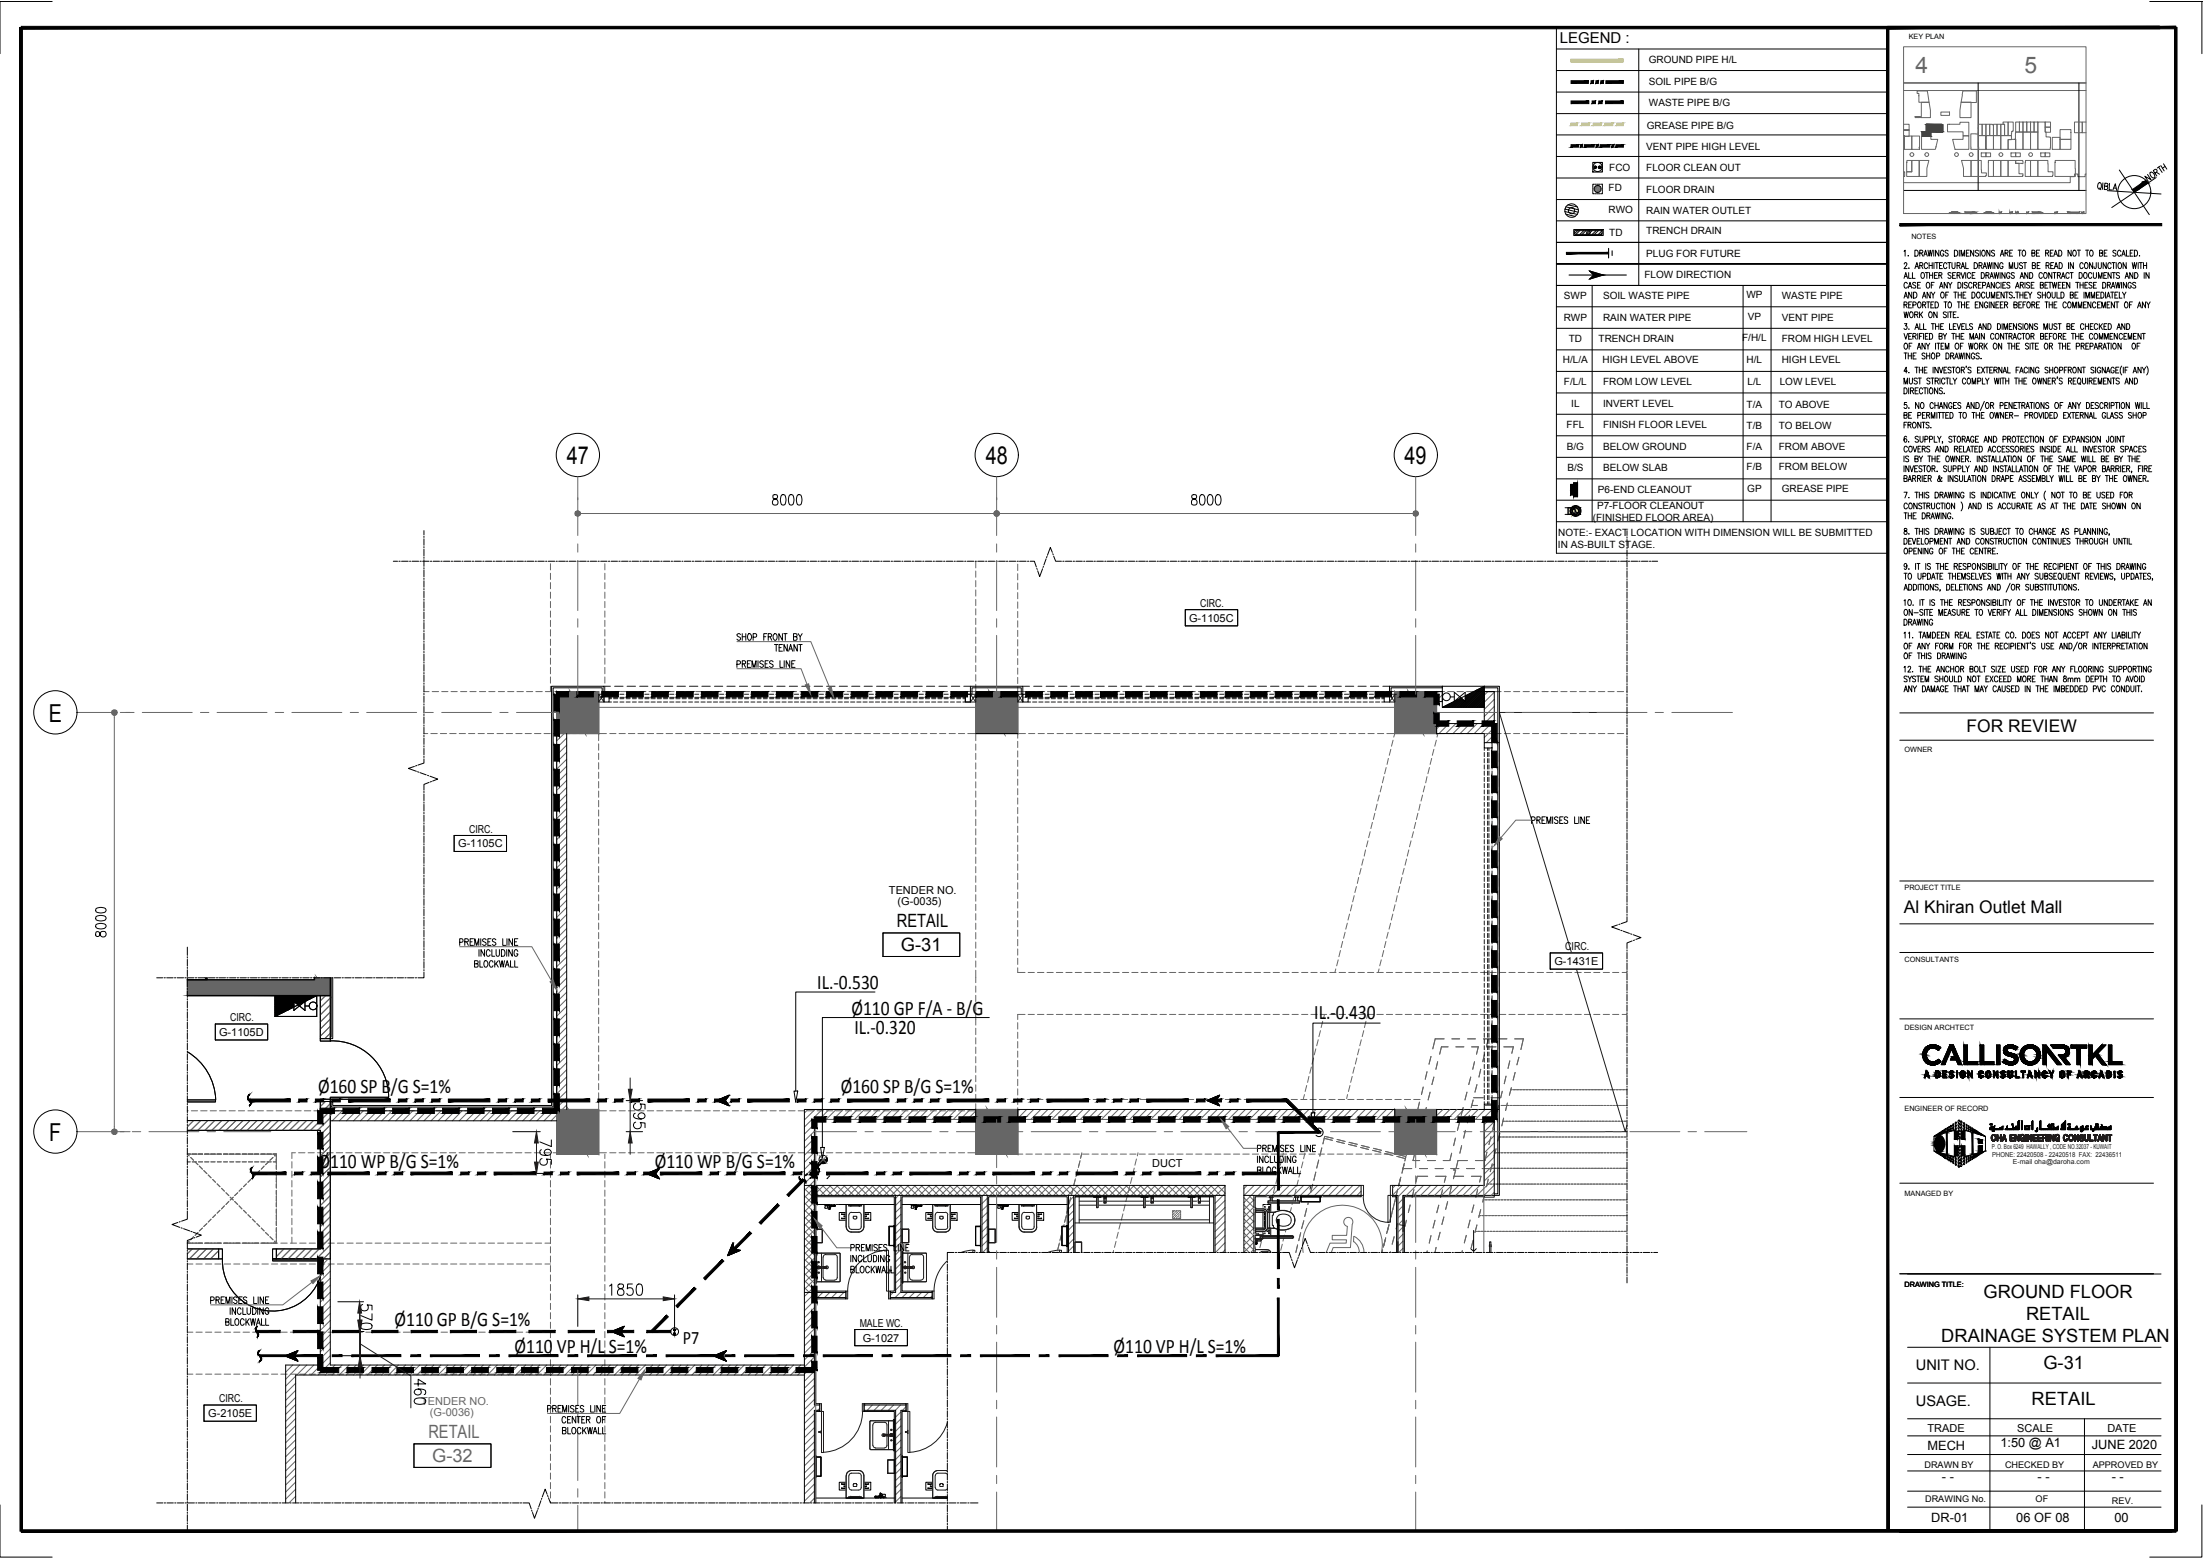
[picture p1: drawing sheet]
<svg xmlns="http://www.w3.org/2000/svg" width="420mm" height="297mm" viewBox="0 0 420 297" stroke-linecap="round" stroke-linejoin="round" font-family="sans-serif">
<defs><g id="words">
<g font-size="4.7">
<text x="108.1" y="88.5">47</text>
<text x="188" y="88.5">48</text>
<text x="267.9" y="88.5">49</text>
<text x="9.3" y="137.6">E</text>
<text x="9.4" y="217.5">F</text>
</g>
<g font-size="4.4" fill="#666">
<text x="365.3" y="13.9">4</text>
<text x="386.1" y="13.9">5</text>
</g>
<g font-size="3.9">
<text x="155.9" y="188.5">IL.-0.530</text>
<text x="162.4" y="193.4">Ø110 GP F/A - B/G</text>
<text x="162.9" y="197.2">IL.-0.320</text>
<text x="250.7" y="194.2">IL.-0.430</text>
<text x="60.7" y="208.4">Ø160 SP B/G S=1%</text>
<text x="160.4" y="208.4">Ø160 SP B/G S=1%</text>
<text x="60.7" y="222.7">Ø110 WP B/G S=1%</text>
<text x="124.9" y="222.7">Ø110 WP B/G S=1%</text>
<text x="75.3" y="252.8">Ø110 GP B/G S=1%</text>
<text x="98.1" y="257.9">Ø110 VP H/L S=1%</text>
<text x="212.4" y="257.9">Ø110 VP H/L S=1%</text>
</g>
<text font-size="3.6" x="130.2" y="256.3">P7</text>
<g font-size="3.5">
<text x="171.1" y="176.8">RETAIL</text>
<text x="171.8" y="181.4">G-31</text>
<text x="378.3" y="247.4">GROUND FLOOR</text>
<text x="386.4" y="251.7">RETAIL</text>
<text x="370.2" y="255.9">DRAINAGE SYSTEM PLAN</text>
<text x="389.7" y="261.1">G-31</text>
<text x="387.5" y="267.9">RETAIL</text>
</g>
<g font-size="3.5" fill="#666">
<text x="81.7" y="274.2">RETAIL</text>
<text x="82.4" y="278.8">G-32</text>
</g>
<g font-size="3.3">
<text x="375.1" y="139.6">FOR REVIEW</text>
<text x="363.1" y="174.1">Al Khiran Outlet Mall</text>
</g>
<text font-size="2.9" x="297.5" y="8.1">LEGEND :</text>
<g font-size="2.8">
<text x="365.4" y="261.3">UNIT NO.</text>
<text x="365.4" y="268.1">USAGE.</text>
</g>
<g font-size="2.4">
<text x="381.5" y="276">1:50 @ A1</text>
<text x="367.6" y="276.4">MECH</text>
<text x="398.9" y="276.2">JUNE 2020</text>
<text x="370.4" y="282.4">- -</text>
<text x="388.6" y="282.3">- -</text>
<text x="402.8" y="282.3">- -</text>
<text x="368.3" y="290.2">DR-01</text>
<text x="384.6" y="290.2">06 OF 08</text>
<text x="403.3" y="290.2">00</text>
</g>
<g font-size="2.1">
<text x="226.8" y="118.5">G-1105C</text>
<text x="228.9" y="115.7">CIRC.</text>
<text x="87.4" y="161.6">G-1105C</text>
<text x="89.5" y="158.7">CIRC.</text>
<text x="169.5" y="170.4">TENDER NO.</text>
<text x="171.2" y="172.6">(G-0035)</text>
<text x="296.5" y="184">G-1431E</text>
<text x="298.5" y="181.2">CIRC.</text>
<text x="41.8" y="197.5">G-1105D</text>
<text x="43.9" y="194.7">CIRC.</text>
<text x="219.8" y="222.6">DUCT</text>
<text x="164" y="252.9">MALE WC.</text>
<text x="164.5" y="255.8">G-1027</text>
<text x="41.8" y="267.4">CIRC.</text>
<text x="39.7" y="270.2">G-2105E</text>
<text x="367.6" y="273">TRADE</text>
<text x="384.7" y="273">SCALE</text>
<text x="401.9" y="273">DATE</text>
</g>
<g font-size="2.1" fill="#666">
<text x="80.3" y="267.8">TENDER NO.</text>
<text x="82" y="270">(G-0036)</text>
</g>
<g font-size="1.9">
<text x="314.5" y="12.1">GROUND PIPE H/L</text>
<text x="314.5" y="16.2">SOIL PIPE B/G</text>
<text x="314.5" y="20.3">WASTE PIPE B/G</text>
<text x="314" y="28.6">VENT PIPE HIGH LEVEL</text>
<text x="314.1" y="24.5">GREASE PIPE B/G</text>
<text x="306.9" y="32.7">FCO</text>
<text x="314" y="32.7">FLOOR CLEAN OUT</text>
<text x="306.8" y="36.4">FD</text>
<text x="306.8" y="40.5">RWO</text>
<text x="314" y="36.8">FLOOR DRAIN</text>
<text x="314" y="40.9">RAIN WATER OUTLET</text>
<text x="306.9" y="45">TD</text>
<text x="314" y="44.5">TRENCH DRAIN</text>
<text x="313.6" y="53">FLOW DIRECTION</text>
<text x="314" y="49.1">PLUG FOR FUTURE</text>
<text x="298.3" y="57.1">SWP</text>
<text x="305.7" y="57.1">SOIL WASTE PIPE</text>
<text x="333.1" y="56.9">WP</text>
<text x="339.8" y="57">WASTE PIPE</text>
<text x="298.2" y="61.2">RWP</text>
<text x="299.2" y="65.3">TD</text>
<text x="304.9" y="65.3">TRENCH DRAIN</text>
<text x="305.7" y="61.2">RAIN WATER PIPE</text>
<text x="332.3" y="65.1">F/H/L</text>
<text x="333.3" y="61">VP</text>
<text x="339.8" y="65.2">FROM HIGH LEVEL</text>
<text x="339.8" y="61.1">VENT PIPE</text>
<text x="298.1" y="69.2">H/L/A</text>
<text x="305.6" y="69.3">HIGH LEVEL ABOVE</text>
<text x="333.1" y="69.2">H/L</text>
<text x="339.8" y="69.3">HIGH LEVEL</text>
<text x="298.3" y="73.4">F/L/L</text>
<text x="299.7" y="77.5">IL</text>
<text x="305.7" y="77.5">INVERT LEVEL</text>
<text x="305.7" y="73.4">FROM LOW LEVEL</text>
<text x="333.1" y="77.7">T/A</text>
<text x="333.3" y="73.4">L/L</text>
<text x="339.3" y="77.7">TO ABOVE</text>
<text x="339.4" y="73.3">LOW LEVEL</text>
<text x="298.8" y="81.6">FFL</text>
<text x="305.7" y="81.6">FINISH FLOOR LEVEL</text>
<text x="333.1" y="81.7">T/B</text>
<text x="339.3" y="81.7">TO BELOW</text>
<text x="298.8" y="85.7">B/G</text>
<text x="299" y="89.8">B/S</text>
<text x="305.8" y="85.7">BELOW GROUND</text>
<text x="305.8" y="89.8">BELOW SLAB</text>
<text x="333.1" y="85.8">F/A</text>
<text x="333.1" y="89.6">F/B</text>
<text x="339.3" y="85.8">FROM ABOVE</text>
<text x="339.3" y="89.6">FROM BELOW</text>
<text x="304.8" y="94.1">P6-END CLEANOUT</text>
<text x="333.2" y="93.8">GP</text>
<text x="339.8" y="93.9">GREASE PIPE</text>
<text x="303.8" y="99.3">(FINISHED FLOOR AREA)</text>
<text x="304.6" y="97">P7-FLOOR CLEANOUT</text>
<text x="297.1" y="104.5">IN AS-BUILT STAGE.</text>
<text x="297.2" y="102.3">NOTE:- EXACT LOCATION WITH DIMENSION WILL BE SUBMITTED</text>
</g>
<g font-size="1.7">
<text x="367" y="279.8">DRAWN BY</text>
<text x="382.4" y="279.8">CHECKED BY</text>
<text x="399.1" y="279.8">APPROVED BY</text>
<text x="367.2" y="286.5">DRAWING No.</text>
<text x="388.2" y="286.5">OF</text>
<text x="402.8" y="286.7">REV.</text>
</g>
<g font-size="1.4">
<text x="364" y="7.4">KEY PLAN</text>
<text x="364.5" y="45.6">NOTES</text>
<text x="363.2" y="143.5">OWNER</text>
<text x="363.2" y="169.7">PROJECT TITLE</text>
<text x="363.2" y="183.3">CONSULTANTS</text>
<text x="363.2" y="196.4">DESIGN ARCHTECT</text>
<text x="363.2" y="211.7">ENGINEER OF RECORD</text>
<text x="363.2" y="228.1">MANAGED BY</text>
<text x="363.2" y="245.3">DRAWING TITLE:</text>
</g>
<g font-size="1.3" fill="#1a1a1a">
<text x="379.9" y="219.1">P. O. Box 6249 HAWALLY , CODE NO.32037 - KUWAIT</text>
<text x="379.9" y="220.6">PHONE: 22420508 - 22420518 FAX: 22436511</text>
<text x="383.9" y="221.9">E-mail oha@daroha.com</text>
</g>
</g></defs>
<!-- layer: General Layout mezz$0$S-280-M_STRUCT_FRAME -->
<g fill="none" stroke="#666" stroke-width=".19">
<path d="M105 107.5v1.2M105 109.3v1.2M105 111.1v1.2M105 112.9v1.2M105 114.7v1.2M105 116.5v1.2M105 118.3v1.2M115.4 107.5v1.2M115.4 109.3v1.2M115.4 111.1v1.2M115.4 112.9v1.2M115.4 114.7v1.2"/>
<path d="M115.4 116.5v1.2M115.4 118.3v1.2M186.1 107.1v1.2M186.1 108.9v1.2M186.1 110.7v1.2M186.1 112.5v1.2M186.1 114.3v1.2M186.1 116.1v1.1M186.1 117.9v1.2M186.1 119.7v1.1M194.1 107.6v1.2M194.1 109.4v1.2"/>
<path d="M194.1 111.2v1.2M194.1 113v1.2M194.1 114.8v1.2M194.1 116.6v1.2M194.1 118.3v1.3M80.9 139.9h.7M80.9 131.9h.9M82.2 139.9h1.2M82.4 131.9h1.3M84 139.9h1.2M84.2 131.9h1.2M85.8 139.9h1.2"/>
<path d="M86 131.9h1.2M87.6 139.9h1.2M87.8 131.9h1.2M89.4 139.9h1.2M89.6 131.9h1.2M91.2 139.9h1.2M91.4 131.9h1.2M93 139.9h1.1M93.2 131.9h1.2M94.8 139.9h1.2M95 131.9h1.2M96.6 139.9h1.1"/>
<path d="M96.8 131.9h1.2M98.4 139.9h1.2M98.6 131.9h1.2M100.2 139.9h1.1M100.4 131.9h1.2M101.9 139.9h1.3M102.2 131.9h1.2M103.8 139.9h1.1M104 131.9h1.2M105 120v1.3M105 121.9v1.1M105 123.6v1.3"/>
<path d="M105 125.5v1.1M105 127.2v1.3M105 129.1v1.1M105 130.8v1.1M105.5 139.9h.7v1.3M105.8 131.9h1.2M107.6 131.9h1.2M109.4 131.9h1.2M111.2 131.9h1.2M113 131.9h1.2M114.8 131.9h1.2M115.4 120v1.3"/>
<path d="M115.4 121.9v1.1M115.4 123.6v1.3M115.4 125.5v1.1M115.4 127.2v1.3M115.4 129.1v1.1M115.4 130.8v1.1M115.7 139.9h-1.5v1.3M116.3 139.9h1.2M116.6 131.9h1.2M118.1 139.9h1.2M118.4 131.9h1.2M119.8 139.9h1.3"/>
<path d="M120.2 131.9h1.2M121.7 139.9h1.2M122 131.9h1.2M123.4 139.9h1.3M123.8 131.9h1.2M125.3 139.9h1.1M125.6 131.9h1.2M127 139.9h1.3M127.4 131.9h1.2M128.9 139.9h1.1M129.2 131.9h1.2M130.6 139.9h1.3"/>
<path d="M131 131.9h1.2M132.5 139.9h1.1M132.8 131.9h1.2M134.2 139.9h1.3M134.6 131.9h1.2M136.1 139.9h1.1M136.4 131.9h1.2M137.8 139.9h1.2M138.2 131.9h1.2M139.7 139.9h1.1M140 131.9h1.2M141.4 139.9h1.2"/>
<path d="M141.8 131.9h1.2M143.3 139.9h1.1M143.6 131.9h1.2M145 139.9h1.2M145.4 131.9h1.2M146.9 139.9h1.1M147.2 131.9h1.2M148.6 139.9h1.2M149 131.9h1.2M150.4 139.9h1.2M150.7 131.9h1.2M152.2 139.9h1.2"/>
<path d="M152.6 131.9h1.2M154 139.9h1.2M154.3 131.9h1.2M155.8 139.9h1.2M156.2 131.9h1.2M157.6 139.9h1.2M157.9 131.9h1.2M159.4 139.9h1.2M159.8 131.9h1.2M161.2 139.9h1.2M161.5 131.9h1.2M163 139.9h1.2"/>
<path d="M163.3 131.9h1.2M164.8 139.9h1.2M165.1 131.9h1.2M166.6 139.9h1.2M166.9 131.9h1.2M168.4 139.9h1.2M168.7 131.9h1.2M170.2 139.9h1.2M170.5 131.9h1.2M172 139.9h1.2M172.3 131.9h1.2M173.8 139.9h1.2"/>
<path d="M174.1 131.9h1.2M175.6 139.9h1.2M175.9 131.9h1.2M177.4 139.9h1.2M177.7 131.9h1.2M179.2 139.9h1.2M179.5 131.9h1.2M181 139.9h1.2M181.3 131.9h1.2M182.8 139.9h1.2M183.1 131.9h1.2M184.6 139.9h1.5v1.3"/>
<path d="M186.1 121.4v1.3M186.1 123.3v1.1M186.1 125v1.3M186.1 126.9v1.1M186.1 128.6v1.3M186.1 130.5v1.4h-1.2M194.1 131v.9h1.5M194.1 120.2v1.2M194.1 121.9v1.3M194.1 123.8v1.2M194.1 125.5v1.2M194.1 127.4v1.2"/>
<path d="M194.1 129.1v1.2M195.6 139.9h-1.5v.8M196.2 139.9h1.2M196.2 131.9h1.2M198 139.9h1.2M198 131.9h1.2M199.8 139.9h1.2M199.8 131.9h1.2M201.6 139.9h1.2M201.6 131.9h1.2M203.4 139.9h1.2M203.4 131.9h1.2"/>
<path d="M205.2 139.9h1.2M205.2 131.9h1.2M207 139.9h1.2M207 131.9h1.2M208.7 139.9h1.3M208.7 131.9h1.3M210.6 139.9h1.2M210.6 131.9h1.2M212.3 139.9h1.3M212.3 131.9h1.3M214.2 139.9h1.1M214.2 131.9h1.1"/>
<path d="M215.9 139.9h1.3M215.9 131.9h1.3M217.8 139.9h1.1M217.8 131.9h1.1M219.5 139.9h1.3M219.5 131.9h1.3M221.4 139.9h1.1M221.4 131.9h1.1M223.1 139.9h1.3M223.1 131.9h1.3M225 139.9h1.1M225 131.9h1.1"/>
<path d="M226.7 139.9h1.3M226.7 131.9h1.3M228.6 139.9h1.1M228.6 131.9h1.1M230.3 139.9h1.2M230.3 131.9h1.2M232.2 139.9h1.1M232.2 131.9h1.1M233.9 139.9h1.2M233.9 131.9h1.2M235.8 139.9h1.1M235.8 131.9h1.1"/>
<path d="M237.5 139.9h1.2M237.5 131.9h1.2M239.4 139.9h1.1M239.4 131.9h1.1M241.1 139.9h1.2M241.1 131.9h1.2M242.9 139.9h1.2M242.9 131.9h1.2M244.7 139.9h1.2M244.7 131.9h1.2M246.5 139.9h1.2M246.5 131.9h1.2"/>
<path d="M248.3 139.9h1.2M248.3 131.9h1.2M250.1 139.9h1.2M250.1 131.9h1.2M251.9 139.9h1.2M251.9 131.9h1.2M253.7 139.9h1.2M253.7 131.9h1.2M255.5 139.9h1.2M255.5 131.9h1.2M257.3 139.9h1.2M257.3 131.9h1.2"/>
<path d="M259.1 139.9h1.2M259.1 131.9h1.2M260.9 139.9h1.2M260.9 131.9h1.2M262.7 139.9h1.2M262.7 131.9h1.2M264.5 139.9h1.5l-.2 .6M264.5 131.9h1.5M274 139.9h1.5M274 131.9h1.5M274.2 139.9l-.1 .6M276.1 139.9h1.2"/>
<path d="M276.1 131.9h1.2M277.9 139.9h1.2M277.9 131.9h1.2M279.7 139.9h1.2M279.7 131.9h1.2M281.5 139.9h1.2M281.5 131.9h1.2M283.3 139.9h1.2M283.3 131.9h1.2M285.1 139.9h1.2M285.1 131.9h1.2M286.9 139.9h1.2"/>
<path d="M286.9 131.9h1.2M288.7 139.9h1.2M288.7 131.9h1.2M290.5 139.9h1.2M290.5 131.9h1.2M292.3 139.9h1.2M292.3 131.9h1.2M294.1 139.9h1.2M294.1 131.9h1.2M295.9 139.9h1.2M295.9 131.9h1.2M297.7 139.9h1.2"/>
<path d="M297.7 131.9h1.2M299.5 139.9h1.2M299.5 131.9h1.2M301.2 139.9h1.3M301.2 131.9h1.3M303.1 139.9h1.1M303.1 131.9h1.1M304.8 139.9h1.3M304.8 131.9h1.3M306.7 139.9h1.1M306.7 131.9h1.1M308.4 139.9h1.3"/>
<path d="M308.4 131.9h1.3M310.3 139.9h.1M310.3 131.9h.1M106.2 141.8v1.2M106.2 143.6v1.2M106.2 145.4v1.2M106.2 147.2v1.2M106.2 149v1.2M106.2 150.8v1.2M106.2 152.6v1.2M106.2 154.4v1.2M106.2 156.2v1.2"/>
<path d="M106.2 158v1.2M106.2 159.8v1.2M114.2 141.8v1.2M114.2 143.6v1.2M114.2 145.4v1.2M114.2 147.2v1.2M114.2 149v1.2M114.2 150.8v1.2M114.2 152.6v1.2M114.2 154.4v1.2M114.2 156.2v1.2M114.2 158v1.2"/>
<path d="M114.2 159.8v1.2M186.1 141.8v1.2M186.1 143.6v1.2M186.1 145.4v1.2M186.1 147.2v1.2M186.1 149v1.2M186.1 150.8v1.2M186.1 152.6v1.2M186.1 154.4v1.2M186.1 156.2v1.2M186.1 158v1.2M186.1 159.8v1.2"/>
<path d="M194.1 141.3v1.2M194.1 143.2v1.1M194.1 144.9v1.2M194.1 146.8v1.1M194.1 148.5v1.2M194.1 150.4v1.1M194.1 152.1v1.2M194.1 154v1.1M194.1 155.7v1.2M194.1 157.5v1.2M194.1 159.3v1.2M261.3 158.6l-.3 1.1"/>
<path d="M261.7 156.8l-.2 1.2M262.2 155.1l-.3 1.1M262.6 153.3l-.3 1.2M263.1 151.6l-.3 1.1M263.5 149.8l-.3 1.2M263.9 148.1l-.2 1.2M264.4 146.3l-.3 1.2M264.8 144.6l-.3 1.1M265.3 142.9l-.3 1.1M265.7 141.1l-.3 1.2M269.6 158.6l-.3 1.1M270 156.8l-.3 1.2"/>
<path d="M270.4 155.1l-.3 1.1M270.8 153.3l-.2 1.2M271.3 151.6l-.3 1.1M271.7 149.8l-.3 1.2M272.2 148.1l-.3 1.2M272.6 146.3l-.3 1.2M273 144.6l-.2 1.1M273.5 142.9l-.3 1.1M273.9 141.1l-.3 1.2M106.2 161.6v1.2M106.2 163.4v1.2M106.2 165.2v1.2"/>
<path d="M106.2 167v1.2M106.2 168.8v1.2M106.2 170.6v1.2M106.2 172.4v1.2M106.2 174.2v1.2M106.2 176v1.2M106.2 177.8v1.2M106.2 179.6v1.2M114.2 161.6v1.2M114.2 163.4v1.2M114.2 165.2v1.2M114.2 167v1.2"/>
<path d="M114.2 168.8v1.2M114.2 170.6v1.2M114.2 172.4v1.2M114.2 174.2v1.2M114.2 176v1.2M114.2 177.8v1.2M114.2 179.6v1.2M186.1 161.6v1.2M186.1 163.4v1.2M186.1 165.2v1.2M186.1 167v1.2M186.1 168.8v1.2"/>
<path d="M186.1 170.6v1.2M186.1 172.4v1.2M186.1 174.2v1.2M186.1 176v1.2M186.1 177.8v1.2M186.1 179.6v1.2M194.1 161.1v1.2M194.1 162.9v1.2M194.1 164.7v1.2M194.1 166.5v1.2M194.1 168.3v1.2M194.1 170.1v1.2"/>
<path d="M194.1 171.9v1.2M194.1 173.7v1.2M194.1 175.5v1.2M194.1 177.3v1.2M194.1 179.1v1.2M256.1 179.5l-.3 1.2M256.5 177.7l-.3 1.2M257 176l-.3 1.2M257.4 174.3l-.3 1.1M257.9 172.5l-.3 1.2M258.3 170.8l-.3 1.1M258.7 169l-.3 1.2"/>
<path d="M259.1 167.3l-.2 1.1M259.6 165.6l-.3 1.1M260 163.8l-.3 1.2M260.4 162l-.2 1.2M260.9 160.3l-.3 1.1M264.3 179.5l-.3 1.2M264.8 177.7l-.3 1.2M265.2 176l-.3 1.2M265.6 174.3l-.3 1.1M266.1 172.5l-.3 1.2M266.5 170.8l-.3 1.1M267 169l-.3 1.2"/>
<path d="M267.4 167.3l-.3 1.1M267.8 165.6l-.3 1.1M268.3 163.8l-.3 1.2M268.7 162l-.3 1.2M269.1 160.3l-.3 1.1M106.2 181.4v1.2M106.2 183.2v1.2M106.2 185v1.2M106.2 186.8v1.2M106.2 188.6v1.2M106.2 190.4v1.2M106.2 192.2v1.2"/>
<path d="M106.2 194v1.2M106.2 195.8v1.2M106.2 197.6v1.1M106.2 199.4v1.2M114.2 181.4v1.2M114.2 183.2v1.2M114.2 185v1.2M114.2 186.8v1.2M114.2 188.6v1.2M114.2 190.4v1.2M114.2 192.2v1.2M114.2 194v1.2"/>
<path d="M114.2 195.8v1.2M114.2 197.6v1.1M114.2 199.4v1.2M186.1 181.4v1.2M186.1 183.2v1.2M186.1 185v2.4M186.1 188v1.2M186.1 189.8v1.2M186.1 191.6v1.2M186.1 193.4v2M186.1 196v1.3M186.1 197.9v1.1"/>
<path d="M186.1 199.6v1.3M194.1 180.9v1.2M194.1 182.7v1.2M194.1 184.5v.9h1.4M194.1 195v1.2M194.1 196.8v1.2M194.1 198.6v1.2M195.5 193.4h-1.4v1M196.1 193.4h1.2M196.1 185.4h1.2M197.9 193.4h1.2M197.9 185.4h1.2"/>
<path d="M199.7 193.4h1.2M199.7 185.4h1.2M201.5 193.4h1.2M201.5 185.4h1.2M203.3 193.4h1.2M203.3 185.4h1.2M205.1 193.4h1.1M205.1 185.4h1.1M206.9 193.4h1.2M206.9 185.4h1.2M208.7 193.4h1.1M208.7 185.4h1.1"/>
<path d="M210.5 193.4h1.2M210.5 185.4h1.2M212.3 193.4h1.1M212.3 185.4h1.1M214.1 193.4h1.2M214.1 185.4h1.2M215.9 193.4h1.1M215.9 185.4h1.1M217.6 193.4h1.3M217.6 185.4h1.3M219.5 193.4h1.1M219.5 185.4h1.1"/>
<path d="M221.2 193.4h1.3M221.2 185.4h1.3M223.1 193.4h1.1M223.1 185.4h1.1M224.8 193.4h1.3M224.8 185.4h1.3M226.7 193.4h1.1M226.7 185.4h1.1M228.4 193.4h1.3M228.4 185.4h1.3M230.3 193.4h1.1M230.3 185.4h1.1"/>
<path d="M232 193.4h1.3M232 185.4h1.3M233.8 193.4h1.2M233.8 185.4h1.2M235.6 193.4h1.3M235.6 185.4h1.3M237.4 193.4h1.2M237.4 185.4h1.2M239.2 193.4h1.2M239.2 185.4h1.2M241 193.4h1.2M241 185.4h1.2"/>
<path d="M242.8 193.4h1.2M242.8 185.4h1.2M244.6 193.4h1.2M244.6 185.4h1.2M246.4 193.4h1.2M246.4 185.4h1.2M248.2 193.4h1.2M248.2 185.4h1.2M250 193.4h1.2M250 185.4h1.2M251 200l-.3 1.1M251.4 198.2l-.3 1.2"/>
<path d="M251.8 193.4h1.2M251.8 185.4h1.2M251.8 196.5l-.3 1.1M252.3 194.7l-.3 1.2M252.6 193.4l-.2 .8M253.6 193.4h1.2M253.6 185.4h1.2M254.8 184.7l-.2 .7M255.2 183l-.3 1.1M255.4 193.4h1.2M255.4 185.4h1.2M255.7 181.2l-.3 1.2"/>
<path d="M257.2 193.4h1.2M257.2 185.4h1.2M259 193.4h1.2M259 185.4h1.2M259.2 200l-.3 1.1M259.6 198.2l-.3 1.2M260.1 196.5l-.3 1.1M260.5 194.7l-.3 1.2M260.8 193.4h1.2M260.8 185.4h1.2M260.9 193.4l-.3 .8M262.6 193.4h1.2"/>
<path d="M262.6 185.4h1.2M263 184.7l-.2 .7M263.4 183l-.3 1.1M263.9 181.2l-.3 1.2M264.4 193.4h1.2M264.4 185.4h1.2M266.2 193.4h1.2M266.2 185.4h1.2M268 193.4h1.2M268 185.4h1.2M269.8 193.4h1.2M269.8 185.4h1.2"/>
<path d="M271.6 193.4h1.2M271.6 185.4h1.2M273.4 193.4h1.2M273.4 185.4h1.2M275.2 193.4h1.2M275.2 185.4h1.2M277 193.4h1.2M277 185.4h1.2M278.8 193.4h1.2M278.8 185.4h1.2M280.6 193.4h1.2M280.6 185.4h1.2"/>
<path d="M282.4 193.4h1.2M282.4 185.4h1.2M284.2 193.4h1.2M284.2 185.4h1.2M286 193.4h1.2M286 185.4h1.2M287.8 193.4h1.2M287.8 185.4h1.2M289.6 193.4h1.2M289.6 185.4h1.2M291.4 193.4h1.2M291.4 185.4h1.2"/>
<path d="M293.2 193.4h1.2M293.2 185.4h1.2M295 193.4h1.2M295 185.4h1.2M296.8 193.4h1.2M296.8 185.4h1.2M298.6 193.4h1.2M298.6 185.4h1.2M300.4 193.4h1.2M300.4 185.4h1.2M302.2 193.4h1.2M302.2 185.4h1.2"/>
<path d="M304 193.4h1.1M304 185.4h1.1M305.8 193.4h1.2M305.8 185.4h1.2M307.6 193.4h1.1M307.6 185.4h1.1M309.4 193.4h.9M309.4 185.4h.9M35.7 211.8h.2M36.5 211.8h1.2M38.3 211.8h1.2M40.1 211.8h1.2"/>
<path d="M41.9 211.8h1.2M43.7 211.8h1.2M45.5 211.8h1.2M47.3 211.8h1.2M49.1 211.8h1.1M50.9 211.8h1.2M52.7 211.8h1.1M54.5 211.8h1.2M56.3 211.8h1.1M56.3 219.8h-.6v1.1M56.9 219.8h1.3M58 211.8h1.3"/>
<path d="M58.8 219.8h1.1M59.9 211.8h1.1M60.5 219.8h1.3M61.6 211.8h1.3M62.4 219.8h1.1M63.5 211.8h1.1M64.1 219.8h1.3M65.2 211.8h1.3M66 219.8h1.1M67.1 211.8h1.1M67.7 219.8h1.3M68.8 211.8h1.3"/>
<path d="M69.6 219.8h1.1M70.7 211.8h1.1M71.3 219.8h1.3M72.4 211.8h1.3M73.2 219.8h1.1M74.3 211.8h1.1M74.9 219.8h1.3M76 211.8h1.3M76.8 219.8h1.1M77.9 211.8h1.1M78.5 219.8h1.2M79.6 211.8h1.2"/>
<path d="M80.3 219.8h1.2M81.4 211.8h1.2M82.1 219.8h1.2M83.2 211.8h1.2M83.9 219.8h1.2M85 211.8h1.2M85.7 219.8h1.2M86.8 211.8h1.2M87.5 219.8h1.2M88.6 211.8h1.2M89.3 219.8h1.2M90.4 211.8h1.2"/>
<path d="M91.1 219.8h1.2M92.2 211.8h1.2M92.9 219.8h1.2M94 211.8h1.2M94.7 219.8h1.2M95.8 211.8h1.2M96.5 219.8h1.2M97.6 211.8h1.2M98.3 219.8h1.2M99.4 211.8h1.2M100.1 219.8h1.2M101.2 211.8h1.2"/>
<path d="M101.9 219.8h1.2M103 211.8h1.2M103.7 219.8h1.2M104.8 211.8h1.4M105.5 219.8h.7M106.2 201.2v1.1M106.2 203v1.2M106.2 204.8v1.1M106.2 206.6v1.2M106.2 208.4v1.1M106.2 210.2v1.3M114.2 201.2v1.1"/>
<path d="M114.2 203v1.2M114.2 204.8v1.1M114.2 206.6v1.2M114.2 208.4v1.1M114.2 210.2v1.3M114.2 211.8h1.5M114.2 219.8h1.5M116.3 211.8h1.2M116.3 219.8h1.2M118.1 211.8h1.2M118.1 219.8h1.2M119.8 211.8h1.3"/>
<path d="M119.8 219.8h1.3M121.7 211.8h1.2M121.7 219.8h1.2M123.4 211.8h1.3M123.4 219.8h1.3M125.3 211.8h1.1M125.3 219.8h1.1M127 211.8h1.3M127 219.8h1.3M128.9 211.8h1.1M128.9 219.8h1.1M130.6 211.8h1.3"/>
<path d="M130.6 219.8h1.3M132.5 211.8h1.1M132.5 219.8h1.1M134.2 211.8h1.3M134.2 219.8h1.3M136.1 211.8h1.1M136.1 219.8h1.1M137.8 211.8h1.2M137.8 219.8h1.2M139.7 211.8h1.1M139.7 219.8h1.1M141.4 211.8h1.2"/>
<path d="M141.4 219.8h1.2M143.3 211.8h1.1M143.3 219.8h1.1M145 211.8h1.2M145 219.8h1.2M146.9 211.8h1.1M146.9 219.8h1.1M148.6 211.8h1.2M148.6 219.8h1.2M150.4 211.8h1.2M150.4 219.8h1.2M152.2 211.8h1.2"/>
<path d="M152.2 219.8h1.2M154 211.8h1.2M154 219.8h1.2M155.8 211.8h1.2M155.8 219.8h1.2M157.6 211.8h1.2M157.6 219.8h1.2M159.4 211.8h1.2M159.4 219.8h1.2M161.2 211.8h1.2M161.2 219.8h1.2M163 211.8h1.2"/>
<path d="M163 219.8h1.2M164.8 211.8h1.2M164.8 219.8h1.2M166.6 211.8h1.2M166.6 219.8h1.2M168.4 211.8h1.2M168.4 219.8h1.2M170.2 211.8h1.2M170.2 219.8h1.2M172 211.8h1.2M172 219.8h1.2M173.8 211.8h1.2"/>
<path d="M173.8 219.8h1.2M175.6 211.8h1.2M175.6 219.8h1.2M177.4 211.8h1.2M177.4 219.8h1.2M179.2 211.8h1.2M179.2 219.8h1.2M181 211.8h1.2M181 219.8h1.2M182.8 211.8h1.2M182.8 219.8h1.2M184.6 211.8h1.5"/>
<path d="M184.6 219.8h1.5M186.1 201.5v1.1M186.1 203.2v1.3M186.1 205v1.2M186.1 206.8v1.3M186.1 208.6v1.2M186.1 210.4v1.1M194.1 209.6h1.2M194.1 200.4v1.2M194.1 202.2v1.2M194.1 204v1.2M194.1 205.8v1.2"/>
<path d="M194.1 207.6v1.2M194.1 209.4v1.2M194.1 211.2v1.2M194.1 213v1.2M194.1 214.8v1M195.9 209.6h1.2M197.7 209.6h1.2M199.5 209.6h1.2M201.3 209.6h1.2M203.1 209.6h1.2M204.9 209.6h1.2M206.3 219.8l-.2 1.1"/>
<path d="M206.7 209.6h1.2M208.5 209.6h1.2M210.3 209.6h1.2M212.1 209.6h1.2M213.9 209.6h1.2M215.7 209.6h1.2M217 219.8l-.1 .6M217.5 209.6h1.2M219.3 209.6h1.2M221.1 209.6h1.2M222.9 209.6h1.2M224.7 209.6h1.2"/>
<path d="M226.5 209.6h1.2M228.3 209.6h1.2M230.1 209.6h1.2M231.9 209.6h1.2M233.7 209.6h1.2M235.5 209.6h1.2M237.3 209.6h1.2M239.1 209.6h1.1M240.9 209.6h1.2M242.7 209.6h1.1M244.5 209.6h1.2M244.8 219.8l-.2 .6"/>
<path d="M246.3 209.6h1.1M248.1 209.6h1.2M248.8 208.7l-.2 .8M248.9 219.8l-.3 1.1M249.2 207l-.3 1.1M249.6 205.2l-.2 1.2M249.9 209.6h1.1M250.1 203.4l-.3 1.2M250.5 201.7l-.3 1.2M251.6 209.6h1.3M253.4 209.6h1.2M255.2 209.6h1.3"/>
<path d="M257 208.7l-.2 .8M257 209.6h1.2M257.5 207l-.3 1.1M257.9 205.2l-.3 1.2M258.3 203.4l-.3 1.2M258.8 201.7l-.3 1.2M258.8 209.6h1.3M260.6 209.6h1.2M262.4 209.6h1.3M264.2 209.6h1.2M266 209.6h1.3M267.8 209.6h1.2"/>
<path d="M269.6 209.6h1.2M35.7 237h1.1M35.7 220h1M37.3 237h1.3M37.3 220h1.2M39.1 237h1.3M39.1 220h1.2M40.9 237h1.3M40.9 220h1.2M42.7 237h1.3M42.7 220h1.2M44.5 237h1.3"/>
<path d="M44.5 220h1.2M46.3 237h1.3M46.3 220h1.2M48.1 237h1.3M48.1 220h1.2M49.9 237h1.3M49.9 220h1.2M51.7 237h1.3M51.7 220h1v1M52.7 221.6v1.2M52.7 223.4v1.2M52.7 225.2v1.2"/>
<path d="M52.7 227v1.2M52.7 228.8v1.2M52.7 230.6v1.2M52.7 232.4v1.2M52.7 234.2v1.2M52.7 236v1M53.6 237h1.2M55.4 237h1.2M55.7 221.5v1.2M55.7 223.3v1.2M55.7 225.1v1.2M55.7 226.9v1.2"/>
<path d="M55.7 228.7v1.2M55.7 230.5v1.2M55.7 232.3v1.2M55.7 234.1v1.2M55.7 235.9v1.1M57.1 237h1.3M59 237h1.2M60.7 237h1.2M62.6 237h1.2M64.3 237h1.2M66.2 237h1.2M67.9 237h1.2"/>
<path d="M69.8 237h1.2M71.5 237h1.2M73.3 237h1.2M75.1 237h1.2M76.9 237h1.2M78.7 237h1.2M80.5 237h1.2M82.3 237h1.2M84.1 237h1.2M85.9 237h1.2M87.7 237h1.2M89.5 237h1.2"/>
<path d="M91.3 237h1.2M93.1 237h1.2M94.9 237h1.2M96.7 237h1.2M98.5 237h1.2M100.3 237h1.2M102.1 237h1.2M103.9 237h1.1M105 220v.9M105 221.5v1.2M105 223.3v1.2M105 225.1v1.2"/>
<path d="M105 226.9v1.2M105 228.7v1.2M105 230.5v1.2M105 232.3v1.2M105 234.1v1.2M105 235.9v1.2M105 237.7v1.2M105 239.5v1.2M115.4 220v.9M115.4 221.5v1.2M115.4 223.3v1.2M115.4 225.1v1.2"/>
<path d="M115.4 226.9v1.2M115.4 228.7v1.2M115.4 230.5v1.2M115.4 232.3v1.2M115.4 234.1v1.2M115.4 235.9v1.2M115.4 237.7v1.2M115.4 239.5v1.2M194.1 220h1M195.7 220h1.2M197.5 220h1.2M199.3 220h1.2"/>
<path d="M201.1 220h1.2M201.6 238.7v.1M202 237.1l-.3 1.2M202.1 237l-.3 1.1M202.4 235.4l-.3 1.2M202.5 235.2l-.3 1.2M202.9 220h1.2M202.9 233.7l-.3 1.1M202.9 233.5l-.3 1.1M203.3 231.9l-.3 1.2M203.4 231.7l-.3 1.2M203.8 230l-.3 1.3"/>
<path d="M204.2 228.4l-.3 1.2M204.2 228.2l-.2 1.2M204.6 226.7l-.3 1.2M204.7 226.5l-.3 1.2M204.7 220h1.2M205.1 224.9l-.3 1.2M205.1 224.7l-.3 1.2M205.5 223.2l-.3 1.2M205.5 223l-.2 1.2M206 221.3l-.3 1.3M206.3 220l-.2 .7M206.5 220h1.2"/>
<path d="M208.3 220h1.2M210.1 220h1.1M211.9 220h1.2M212.4 238.4l-.1 .4M212.9 236.7l-.3 1.1M213.3 234.9l-.3 1.2M213.7 220h1.1M213.7 233.2l-.3 1.1M214.2 231.4l-.3 1.2M214.6 229.7l-.3 1.2M215 228l-.3 1.1M215.4 226.2l-.2 1.2"/>
<path d="M215.5 220h1.2M215.9 224.5l-.3 1.1M216.3 222.7l-.3 1.2M216.7 221l-.2 1.2M217.3 220h1.1M219.1 220h1.2M220.9 220h1.1M222.6 220h1.3M224.5 220h1.1M226.2 220h1.3M228 220h1.2M229.8 220h1.3"/>
<path d="M231.6 220h1.2M233.4 220h1.3M235.2 220h1.2M237 220h1.3M238.8 220h1.2M240.1 238.4l-.1 .4M240.6 236.7l-.3 1.2M240.6 220h1.3M241 235l-.3 1.1M241.4 233.2l-.3 1.2M241.9 231.5l-.3 1.1M242.3 229.7l-.3 1.2"/>
<path d="M242.4 220h1.2M242.7 228l-.3 1.1M243.2 226.3l-.3 1.1M243.6 224.5l-.3 1.2M244.1 222.7l-.3 1.2M244.2 220h1.2M244.5 221l-.3 1.2M244.6 237.2l-.3 1.2M245 235.5l-.3 1.1M245.4 233.7l-.2 1.2M245.9 232l-.3 1.2M246 220h1.2"/>
<path d="M246.3 230.2l-.3 1.2M246.7 228.5l-.3 1.1M247.2 226.8l-.3 1.1M247.6 225l-.3 1.2M247.8 220h1.2M248 223.3l-.3 1.1M248.5 221.5l-.3 1.2M249.6 220h1.2M251.4 220h1.2M253.2 220h1.2M255 220h1.2M256.8 220h1.2"/>
<path d="M258.6 220h1.2M260.4 220h1.2M262.2 220h1.2M264 220h1.2M265.8 220h1.2M267.6 220h1.2M269.4 220h1.2M271.2 220h1.2M273 220h1M35.7 241h1.1M35.7 254h1.1M37.4 241h1.2"/>
<path d="M37.4 254h1.2M39.2 241h1.2M39.2 254h1.2M41 241h1.2M41 254h1.2M42.8 241h1.2M42.8 254h1.2M44.6 241h1.2M44.6 254h1.2M46.4 241h1.2M46.4 254h1.2M48.2 241h1.2"/>
<path d="M48.2 254h1.2M50 241h1.2M50 254h1.2M51.8 241h1.2M51.8 254h1.2M53.6 241h1.2M53.6 254h1.2M55.4 241h1.2M55.4 254h1.2M57.1 241h1.3M57.1 254h1.3M59 241h1.2"/>
<path d="M59 254h1.2M60.7 241h1.2M60.7 254h1.2M62.6 241h1.2M62.6 254h1.2M64.3 241h1.2M64.3 254h1.2M66.2 241h1.2M66.2 254h1.2M67.9 241h1.2M67.9 254h1.2M69.8 241h1.2"/>
<path d="M69.8 254h1.2M71.5 241h1.2M71.5 254h1.2M73.3 241h1.2M73.3 254h1.2M75.1 241h1.2M75.1 254h1.2M76.9 241h1.2M76.9 254h1.2M78.7 241h1.2M78.7 254h1.2M80.5 241h1.2"/>
<path d="M80.5 254h1.2M82.3 241h1.2M82.3 254h1.2M84.1 241h1.2M84.1 254h1.2M85.9 241h1.2M85.9 254h1.2M87.7 241h1.2M87.7 254h1.2M89.5 241h1.2M89.5 254h1.2M91.3 241h1.2"/>
<path d="M91.3 254h1.2M93.1 241h1.2M93.1 254h1.2M94.9 241h1.2M94.9 254h1.2M96.7 241h1.2M96.7 254h1.2M98.5 241h1.2M98.5 254h1.2M100.3 241h1.2M100.3 254h1.2M102.1 241h1.2"/>
<path d="M102.1 254h1.2M103.9 241h1.1M103.9 254h1.1M105 241.3v1.2M105 243.1v1.1M105 244.9v1.2M105 246.7v1.1M105 248.5v1.2M105 250.3v1.1M105 252.1v1.2M105 253.9v1.1M105 255.6v1.3"/>
<path d="M105 257.5v1.1M105 259.2v1.3M115.4 241.3v1.2M115.4 243.1v1.1M115.4 244.9v1.2M115.4 246.7v1.1M115.4 248.5v1.2M115.4 250.3v1.1M115.4 252.1v1.2M115.4 253.9v1.1M115.4 255.6v1.3M115.4 257.5v1.1"/>
<path d="M115.4 259.2v1.3M35.7 262h1.1M37.4 262h1.2M39.2 262h1.2M41 262h1.2M42.8 262h1.2M44.6 262h1.2M46.4 262h1.2M48.2 262h1.2M50 262h1.2M51.8 262h1.2M53.6 262h1.2"/>
<path d="M55.4 262h1.2M57.1 262h1.3M59 262h1.2M60.7 262h1.2M62.6 262h1.2M64.3 262h1.2M66.2 262h1.2M67.9 262h1.2M69.8 262h1.2M71.5 262h1.2M73.3 262h1.2M75.1 262h1.2"/>
<path d="M76.9 262h1.2M78.7 262h1.2M80.5 262h1.2M82.3 262h1.2M84.1 262h1.2M85.9 262h1.2M87.7 262h1.2M89.5 262h1.2M91.3 262h1.2M93.1 262h1.2M94.9 262h1.2M96.7 262h1.2"/>
<path d="M98.5 262h1.2M100.3 262h1.2M102.1 262h1.2M105 261.1v1.1v-.2h-1.1M105 262.8v1.3M105 264.7v1.1M105 266.4v1.3M105 268.3v1.1M105 270v1.3M105 271.9v1.1M105 273.6v1.3M105 275.4v1.2"/>
<path d="M105 277.2v1.3M105 279v1.2M115.4 261.1v1.1M115.4 262.8v1.3M115.4 264.7v1.1M115.4 266.4v1.3M115.4 268.3v1.1M115.4 270v1.3M115.4 271.9v1.1M115.4 273.6v1.3M115.4 275.4v1.2M115.4 277.2v1.3"/>
<path d="M115.4 279v1.2M105 280.8v1.2M105 282.6v1.2M105 284.4v1.2M105 286.2v.3M115.4 280.8v1.2M115.4 282.6v1.2M115.4 284.4v1.2M115.4 286.2v.3"/>
</g>
<!-- layer: General Layout mezz$0$S-280-MH_COLUMN -->
<path d="M106.2 135.4v.4M106.2 131.9v.5M106.2 132.9v.7M106.2 134.1v.8M108.2 139.9h.5M109.2 139.9h.7M110.4 139.9h.8M111.7 139.9h.5" fill="none" stroke="#666" stroke-width=".19"/>
<!-- layer: General Layout mezz$0$A-200-M_WALL_EXT -->
<path d="M35.7 186.8h24.3v-.4v1.4h-24.3M63 186.4v3.4h-27.3" fill="none" stroke="#666" stroke-width=".19"/>
<!-- layer: General Layout mezz$0$S-280-M_COLUMN -->
<path d="M108.7 139.9h-2.5v-8h8v8h-2.5M106.2 211.5h8v8.5h-8zM186.1 211.5h8v8.5h-8z" fill="none" stroke="#666" stroke-width=".19"/>
<!-- layer: 01_GROUND FLOOR PLAN$0$ae-00-col-gf-x$0$A-COL -->
<path d="M106.2 131.9h8v8h-8zM186.1 131.9h8v8h-8zM266 131.9h8v8h-8zM106.2 211.5h8v8.5h-8zM186.1 211.5h8v8.5h-8zM266 211.5h8v8.5h-8z" fill="none" stroke="#666" stroke-width=".19"/>
<!-- layer: 01_GROUND FLOOR PLAN$0$ae-00-col-gf-x$0$A-COL-HATCH -->
<g fill="#666" stroke="#666" stroke-width=".19">
<path d="M108.8 131.9h5.4v8z"/>
<path d="M108.8 131.9l5.4 8h-2.6z"/>
<path d="M108.4 211.5h5.8v8.5z"/>
<path d="M108.4 211.5l5.8 8.5h-2.3z"/>
<path d="M268.3 211.5h5.7v8.5z"/>
<path d="M268.3 211.5l5.7 8.5h-2.3z"/>
<path d="M188.3 211.5h5.8v8.5z"/>
<path d="M188.3 211.5l5.8 8.5h-2.2z"/>
<path d="M188.7 131.9h5.4v8z"/>
<path d="M188.7 131.9l5.4 8h-2.6z"/>
<path d="M268.6 131.9h5.4v8z"/>
<path d="M268.6 131.9l5.4 8h-2.6z"/>
<path d="M106.2 131.9l5.4 8-2.8-8zM106.2 131.9l5.4 8h-5.4z"/>
<path d="M106.2 211.5l5.7 8.5-3.5-8.5zM106.2 211.5l5.7 8.5h-5.7z"/>
<path d="M266 211.5l5.7 8.5-3.4-8.5zM266 211.5l5.7 8.5h-5.7z"/>
<path d="M186.1 211.5l5.8 8.5-3.6-8.5zM186.1 211.5l5.8 8.5h-5.8z"/>
<path d="M186.1 131.9l5.4 8-2.8-8zM186.1 131.9l5.4 8h-5.4z"/>
<path d="M266 131.9l5.4 8-2.8-8zM266 131.9l5.4 8h-5.4z"/>
<path d="M106.2 131.9l5.4 8-2.8-8zM106.2 131.9l5.4 8h-5.4z"/>
<path d="M186.1 131.9l5.4 8-2.8-8zM186.1 131.9l5.4 8h-5.4z"/>
<path d="M266 131.9l5.4 8-2.8-8zM266 131.9l5.4 8h-5.4z"/>
<path d="M266 211.5l5.7 8.5-3.4-8.5zM266 211.5l5.7 8.5h-5.7z"/>
<path d="M186.1 211.5l5.8 8.5-3.6-8.5zM186.1 211.5l5.8 8.5h-5.8z"/>
<path d="M106.2 211.5l5.7 8.5-3.5-8.5zM106.2 211.5l5.7 8.5h-5.7z"/>
</g>
<!-- layer: 01_GROUND FLOOR PLAN$0$ae-00-col-gf-x$0$A-CON_WALL -->
<path d="M60 186.4v.4h-24.3M63 186.4v3.4h-27.3" fill="none" stroke="#000" stroke-width=".25"/>
<!-- layer: 01_GROUND FLOOR PLAN$0$ae-00-col-gf-x$0$A-CON-WALL-HATCH -->
<g fill="#666" stroke="#666" stroke-width=".19">
<path d="M35.7 186.8h14.4l-14.4 3z"/>
<path d="M35.7 189.8l14.4-3 2 3z"/>
<path d="M62 186.4l1 3.4v-3.4zM60.7 186.4h1.3l1 3.4z"/>
<path d="M60 186.4h.5l1.5 3.4zM60 186.4v.4l2 3z"/>
<path d="M60.5 186.4h.2l2.3 3.4zM60.5 186.4l1.5 3.4h1z"/>
<path d="M52.1 189.8h9.9l-2-3zM50.1 186.8h9.9l-7.9 3z"/>
<path d="M62 186.4l1 3.4v-3.4zM60.7 186.4h1.3l1 3.4z"/>
<path d="M60 186.4h.5l1.5 3.4zM60 186.4v.4l2 3z"/>
<path d="M60.5 186.4h.2l2.3 3.4zM60.5 186.4l1.5 3.4h1z"/>
<path d="M52.1 189.8h9.9l-2-3zM50.1 186.8h9.9l-7.9 3z"/>
</g>
<path d="M35.7 189.8h16.4" fill="none" stroke="#666" stroke-width=".19"/>
<!-- layer: 01_GROUND FLOOR PLAN$0$ae-00-gf-st-x$0$A-DOOR -->
<path d="M35.7 209.7h5.4v.4h-5.4M35.8 200.5a11.1 11.1 0 0 1 5.3 9.2" fill="none" stroke="#000" stroke-width=".19"/>
<!-- layer: 01_GROUND FLOOR PLAN$0$ae-00-gf-st-x$0$A1 -->
<g fill="none" stroke="#666" stroke-width=".19">
<path d="M252.1 218.8l-.4 1.6M252.6 217l1.5 .4M254.3 217l-1.7-.4-.3 1.5M254.9 217.6l1.5 .4M255 217.2l1.5 .4M257.2 218.2l1.5 .4M257.3 217.8l1.6 .4M259.5 218.8l1.5 .3M259.6 218.4l1.6 .4M261.8 219.3l1.6 .4M262 218.9l1.5 .4M264.1 219.9l1.5 .4"/>
<path d="M264.2 219.5l1.6 .4M247.5 237.3l-.4 1.5M248.1 235l-.4 1.5M248.7 232.7l-.5 1.6M249.2 230.4l-.4 1.5M249.8 228.1l-.4 1.5M250.4 225.8l-.4 1.5M251 223.5l-.4 1.5M251.5 221.2l-.4 1.5M263.7 238.3l-.1 .5M264.3 236l-.4 1.5M264.9 233.7l-.4 1.5"/>
<path d="M265.4 231.4l-.4 1.5M266 229.1l-.4 1.5M266.4 220.5l1.6 .4M266.6 220.1l1.5 .4-.2 .8M266.6 226.7l-.4 1.6M267.2 224.4l-.4 1.6M267.8 222.1l-.4 1.6"/>
</g>
<!-- layer: 01_GROUND FLOOR PLAN$0$ae-00-gf-st-x$0$A-Stair Hidd -->
<g fill="none" stroke="#666" stroke-width=".19">
<path d="M275.4 198.1h-1.7l-.4 1.9M276.2 199.6h-1.3l-.3 1.4M276.9 198.1h1.5M277.7 199.6h1.5M279.9 198.1h1.5M280.7 199.6h1.2l-.3 1.4M282.9 198.1h1.5M283.5 199.6h1.8M283.8 198.1l-.3 1.4M285.9 198.1h1.5M286.8 199.6h1.8l-.3 1.2M288.9 198.1h1.6l-.4 2"/>
<path d="M268.6 218.8l-.4 1.5M269.3 216l-.4 1.4M269.8 219.9l-.3 1.4h1.3M270 213l-.4 1.5M270.6 217l-.4 1.4M270.7 210.1l-.3 1.5M271.3 214.1l-.4 1.4M271.4 207.2l-.3 1.5M272 211.1l-.3 1.5M272.2 204.3l-.4 1.5M272.8 208.2l-.4 1.5M272.9 201.4l-.4 1.5"/>
<path d="M273.5 205.3l-.4 1.5M274.2 202.4l-.3 1.5M276.9 219.9l-.4 1.4h-1.2M277.6 217l-.4 1.4M278.3 214.1l-.3 1.4M278.8 218.4l-.4 1.5M279.1 211.1l-.4 1.5M279.5 215.5l-.4 1.5M279.8 208.2l-.4 1.5M280.2 212.6l-.3 1.5M280.5 205.3l-.4 1.5M280.7 210.8h1.1"/>
<path d="M281 209.7l-.4 1.4M281.1 209.3h1.8M281.2 202.4l-.3 1.5M281.7 206.8l-.4 1.4M282.4 203.9l-.3 1.4M283.1 201l-.3 1.4M283.3 210.8h1.5M283.6 219.7l-.4 1.6h-1.8M284.4 216.7l-.4 1.5M285.1 213.9l-.4 1.4M285.1 219.8h.4M285.3 219l-.4 1.5"/>
<path d="M285.7 219.8h.3M285.8 210.8l-.4 1.6M285.9 216.8h.4M286 216.1l-.3 1.4M286.3 219.8h.3M286.3 210.8h1.5M286.5 208.1l-.3 1.2h-1.8M286.6 216.8h.3M286.6 213.8h.3M286.8 213.2l-.4 1.5M286.9 219.8h.3M287.1 216.8h.4"/>
<path d="M287.1 213.8h.4M287.2 205.2l-.3 1.4M287.4 219.8h.4M287.5 210.3l-.4 1.4M287.7 216.8h.4M287.7 213.8h.4M288 202.3l-.4 1.4M288 219.8h.4M288 210.8h.4M288.1 207.8h.3M288.2 207.4l-.3 1.4M288.3 216.8h.4"/>
<path d="M288.3 213.8h.4M288.6 219.8h.5M288.6 210.8h.5M288.6 207.8h.5M288.9 216.8h.4M288.9 213.8h.4M289 204.5l-.4 1.4M289.2 219.8h.4M289.2 210.8h.4M289.2 207.8h.4M289.5 216.8h.4M289.5 213.8h.4"/>
<path d="M289.7 201.6l-.4 1.4M289.8 219.8h.4M289.8 210.8h.4M289.8 207.8h.4M290.1 216.8h.4M290.1 213.8h.4M290.4 219.8h.4M290.4 210.8h.4M290.4 207.8h.4M290.7 216.8h.4M290.7 213.8h.4M291 219.8h.4"/>
<path d="M291 210.8h.4M291 207.8h.4M291.3 216.8h.4M291.3 213.8h.4M291.6 219.8h.4M291.6 210.8h.4M291.6 207.8h.4M291.9 216.8h.4M291.9 213.8h.4M292.2 219.8h.4M292.2 210.8h.4M292.2 207.8h.4"/>
<path d="M292.5 216.8h.4M292.5 213.8h.4M292.8 219.8h.4M292.8 210.8h.4M292.8 207.8h.4M293.1 216.8h.4M293.1 213.8h.4M293.4 219.8h.4M293.4 210.8h.4M293.4 207.8h.4M293.7 216.8h.4M293.7 213.8h.4"/>
<path d="M294 219.8h.4M294 210.8h.4M294 207.8h.4M294.3 216.8h.4M294.3 213.8h.4M294.6 219.8h.4M294.6 210.8h.4M294.6 207.8h.4M294.9 216.8h.4M294.9 213.8h.4M295.2 219.8h.4M295.2 210.8h.4"/>
<path d="M295.2 207.8h.4M295.5 216.8h.4M295.5 213.8h.4M295.8 219.8h.4M295.8 210.8h.4M295.8 207.8h.4M296.1 216.8h.4M296.1 213.8h.4M296.4 219.8h.4M296.4 210.8h.4M296.4 207.8h.4M296.7 216.8h.4"/>
<path d="M296.7 213.8h.4M297 219.8h.3M297 210.8h.3M297 207.8h.3M297.3 216.8h.3M297.3 213.8h.3M297.6 219.8h.3M297.6 210.8h.3M297.6 207.8h.3M297.9 216.8h.3M297.9 213.8h.3M298.2 219.8h.3"/>
<path d="M298.2 210.8h.3M298.2 207.8h.3M298.4 216.8h.4M298.4 213.8h.4M298.7 219.8h.4M298.7 210.8h.4M298.7 207.8h.4M299 216.8h.4M299 213.8h.4M299.3 219.8h.4M299.3 210.8h.4M299.3 207.8h.4"/>
<path d="M299.6 216.8h.4M299.6 213.8h.4M299.9 219.8h.4M299.9 210.8h.4M299.9 207.8h.4M300.2 216.8h.4M300.2 213.8h.4M300.5 219.8h.4M300.5 210.8h.4M300.5 207.8h.4M300.8 216.8h.4M300.8 213.8h.4"/>
<path d="M301.1 219.8h.4M301.1 210.8h.4M301.1 207.8h.4M301.4 216.8h.4M301.4 213.8h.4M301.7 219.8h.4M301.7 210.8h.4M301.7 207.8h.4M302 216.8h.4M302 213.8h.4M302.3 219.8h.4M302.3 210.8h.4"/>
<path d="M302.3 207.8h.4M302.6 216.8h.4M302.6 213.8h.4M302.9 219.8h.4M302.9 210.8h.4M302.9 207.8h.4M303.2 216.8h.4M303.2 213.8h.4M303.5 219.8h.4M303.5 210.8h.4M303.5 207.8h.4M303.8 216.8h.4"/>
<path d="M303.8 213.8h.4M304.1 219.8h.4M304.1 210.8h.4M304.1 207.8h.4M304.4 216.8h.4M304.4 213.8h.4M304.7 219.8h.4M304.7 210.8h.4M304.7 207.8h.4M305 216.8h.4M305 213.8h.4M305.3 219.8h.4"/>
<path d="M305.3 210.8h.4M305.3 207.8h.4M305.6 216.8h.4M305.6 213.8h.4M305.9 219.8h.4M305.9 210.8h.4M305.9 207.8h.4M306.2 216.8h.4M306.2 213.8h.4M306.5 219.8h.4M306.5 210.8h.4M306.5 207.8h.4"/>
<path d="M306.8 216.8h.4M306.8 213.8h.4M307.1 219.8h.4M307.1 210.8h.4M307.1 207.8h.4M307.4 216.8h.4M307.4 213.8h.4M307.7 219.8h.4M307.7 210.8h.4M307.7 207.8h.4M308 216.8h.4M308 213.8h.4"/>
<path d="M308.3 219.8h.4M308.3 210.8h.4M308.3 207.8h.4M308.6 216.8h.3M308.6 213.8h.3M308.9 219.8h.3M308.9 210.8h.3M308.9 207.8h.3M309.2 216.8h.3M309.2 213.8h.3M309.5 219.8h.3M309.5 210.8h.3"/>
<path d="M309.5 207.8h.3M309.8 216.8h.3M309.8 213.8h.3M310 219.8h.3M310 210.8h.3M310 207.8h.3M264.2 236.3l-.4 1.5M264.9 233.4l-.3 1.5M265.2 238.7l-.1 .1M265.6 230.5l-.3 1.5M265.9 235.8l-.4 1.4M266.4 227.6l-.4 1.5"/>
<path d="M267.1 224.7l-.4 1.4M267.6 222.8h1.6M267.8 221.8l-.3 1.4M268.2 232.6l-.2 1.2-1.5-.4-.2 .9M268.9 229.7l-.3 1.5M269.7 226.8l-.4 1.5M270.7 222.8h1.5M272.2 238.5l-.1 .3M272.2 221.3h1.6M272.3 224.3h-2l-.3 1.1M272.9 235.6l-.3 1.4M273.7 232.6l-.4 1.5"/>
<path d="M273.7 222.8h1.5M273.8 224.3h2l-.3 1.1M273.9 237.8l-.2 1M274.4 229.8l-.4 1.4M274.7 234.9l-.4 1.5M275.1 226.9l-.4 1.4M275.4 232l-.4 1.5M276.1 229.1l-.4 1.5M276.7 222.8h1.5M276.8 226.2l-.3 1.5M277.3 224.3h.1M277.3 224.3h1.8"/>
<path d="M277.4 222.8l-.1 .3h.3l-.4 1.6M278 221.3l-.3 1.5M278 221.3h1.9M278.9 238.4l-.1 .4M279.7 235.5l-.4 1.5M279.7 222.8h1.5M280.4 232.6l-.4 1.5M280.6 224.3h1.8l-.2 1.1M281 236.5l-.4 1.4M281.1 229.7l-.4 1.5M281.4 234.8h.2M281.7 233.5l-.4 1.5"/>
<path d="M281.8 234.8h.4M281.8 226.8l-.3 1.4M282.1 231.8h.4M282.4 234.8h.4M282.4 230.6l-.4 1.5M282.7 222.8h1.7h-1.7M282.7 231.8h.4M282.9 228.8h.2M283 234.8h.4M283.1 227.7l-.3 1.5M283.3 231.8h.4M283.3 228.8h.4"/>
<path d="M283.6 234.8h.4M283.6 225.7h.4M283.8 224.8l-.3 1.5M283.9 231.8h.4M283.9 228.8h.4M284.2 234.8h.4M284.2 225.7h.4M284.4 222.7h.5M284.5 231.8h.4M284.5 228.8h.4M284.6 221.9l-.4 1.5M284.8 234.8h.4"/>
<path d="M284.8 225.7h.4M285.1 231.8h.4M285.1 228.8h.4M285.1 222.7h.4M285.4 234.8h.3M285.4 225.7h.3M285.7 231.8h.3M285.7 228.8h.3M285.7 222.7h.3M286 234.8h.3M286 225.7h.3M286.3 231.8h.3"/>
<path d="M286.3 228.8h.3M286.3 222.7h.3M286.6 234.8h.3M286.6 225.7h.3M286.9 231.8h.3M286.9 228.8h.3M286.9 222.7h.3M287.1 234.8h.4M287.1 225.7h.4M287.4 231.8h.4M287.4 228.8h.4M287.4 222.7h.4"/>
<path d="M287.7 234.8h.4M287.7 225.7h.4M288 231.8h.4M288 228.8h.4M288 222.7h.4M288.3 234.8h.4M288.3 225.7h.4M288.6 231.8h.5M288.6 228.8h.5M288.6 222.7h.5M288.9 234.8h.4M288.9 225.7h.4"/>
<path d="M289.2 231.8h.4M289.2 228.8h.4M289.2 222.7h.4M289.5 234.8h.4M289.5 225.7h.4M289.8 231.8h.4M289.8 228.8h.4M289.8 222.7h.4M290.1 234.8h.4M290.1 225.7h.4M290.4 231.8h.4M290.4 228.8h.4"/>
<path d="M290.4 222.7h.4M290.7 234.8h.4M290.7 225.7h.4M291 231.8h.4M291 228.8h.4M291 222.7h.4M291.3 234.8h.4M291.3 225.7h.4M291.6 231.8h.4M291.6 228.8h.4M291.6 222.7h.4M291.9 234.8h.4"/>
<path d="M291.9 225.7h.4M292.2 231.8h.4M292.2 228.8h.4M292.2 222.7h.4M292.5 234.8h.4M292.5 225.7h.4M292.8 231.8h.4M292.8 228.8h.4M292.8 222.7h.4M293.1 234.8h.4M293.1 225.7h.4M293.4 231.8h.4"/>
<path d="M293.4 228.8h.4M293.4 222.7h.4M293.7 234.8h.4M293.7 225.7h.4M294 231.8h.4M294 228.8h.4M294 222.7h.4M294.3 234.8h.4M294.3 225.7h.4M294.6 231.8h.4M294.6 228.8h.4M294.6 222.7h.4"/>
<path d="M294.9 234.8h.4M294.9 225.7h.4M295.2 231.8h.4M295.2 228.8h.4M295.2 222.7h.4M295.5 234.8h.4M295.5 225.7h.4M295.8 231.8h.4M295.8 228.8h.4M295.8 222.7h.4M296.1 234.8h.4M296.1 225.7h.4"/>
<path d="M296.4 231.8h.4M296.4 228.8h.4M296.4 222.7h.4M296.7 234.8h.4M296.7 225.7h.4M297 231.8h.3M297 228.8h.3M297 222.7h.3M297.3 234.8h.3M297.3 225.7h.3M297.6 231.8h.3M297.6 228.8h.3"/>
<path d="M297.6 222.7h.3M297.9 234.8h.3M297.9 225.7h.3M298.2 231.8h.3M298.2 228.8h.3M298.2 222.7h.3M298.4 234.8h.4M298.4 225.7h.4M298.7 231.8h.4M298.7 228.8h.4M298.7 222.7h.4M299 234.8h.4"/>
<path d="M299 225.7h.4M299.3 231.8h.4M299.3 228.8h.4M299.3 222.7h.4M299.6 234.8h.4M299.6 225.7h.4M299.9 231.8h.4M299.9 228.8h.4M299.9 222.7h.4M300.2 234.8h.4M300.2 225.7h.4M300.5 231.8h.4"/>
<path d="M300.5 228.8h.4M300.5 222.7h.4M300.8 234.8h.4M300.8 225.7h.4M301.1 231.8h.4M301.1 228.8h.4M301.1 222.7h.4M301.4 234.8h.4M301.4 225.7h.4M301.7 231.8h.4M301.7 228.8h.4M301.7 222.7h.4"/>
<path d="M302 234.8h.4M302 225.7h.4M302.3 231.8h.4M302.3 228.8h.4M302.3 222.7h.4M302.6 234.8h.4M302.6 225.7h.4M302.9 231.8h.4M302.9 228.8h.4M302.9 222.7h.4M303.2 234.8h.4M303.2 225.7h.4"/>
<path d="M303.5 231.8h.4M303.5 228.8h.4M303.5 222.7h.4M303.8 234.8h.4M303.8 225.7h.4M304.1 231.8h.4M304.1 228.8h.4M304.1 222.7h.4M304.4 234.8h.4M304.4 225.7h.4M304.7 231.8h.4M304.7 228.8h.4"/>
<path d="M304.7 222.7h.4M305 234.8h.4M305 225.7h.4M305.3 231.8h.4M305.3 228.8h.4M305.3 222.7h.4M305.6 234.8h.4M305.6 225.7h.4M305.9 231.8h.4M305.9 228.8h.4M305.9 222.7h.4M306.2 234.8h.4"/>
<path d="M306.2 225.7h.4M306.5 231.8h.4M306.5 228.8h.4M306.5 222.7h.4M306.8 234.8h.4M306.8 225.7h.4M307.1 231.8h.4M307.1 228.8h.4M307.1 222.7h.4M307.4 234.8h.4M307.4 225.7h.4M307.7 231.8h.4"/>
<path d="M307.7 228.8h.4M307.7 222.7h.4M308 234.8h.4M308 225.7h.4M308.3 231.8h.4M308.3 228.8h.4M308.3 222.7h.4M308.6 234.8h.3M308.6 225.7h.3M308.9 231.8h.3M308.9 228.8h.3M308.9 222.7h.3"/>
<path d="M309.2 234.8h.3M309.2 225.7h.3M309.5 231.8h.3M309.5 228.8h.3M309.5 222.7h.3M309.8 234.8h.3M309.8 225.7h.3M310 231.8h.3M310 228.8h.3M310 222.7h.3"/>
</g>
<!-- layer: 01_GROUND FLOOR PLAN$0$ae-00-col-gf-x$0$A-WALL_INT -->
<path d="M61.1 189.8v8.2h1.9v-8.2M35.7 215.5h25.4v22.6h-8.4v1.9M35.7 213.6h25.4M61.1 213.6v-3.6h1.9v30M35.7 238.1h6v1.9h-6M52.7 240h10.3" fill="none" stroke="#000" stroke-width=".19"/>
<!-- layer: 01_GROUND FLOOR PLAN$0$ae-00-col-gf-x$0$A-DOOR -->
<path d="M61.1 198v.5h1.9v-.5M63 198.5a10.7 10.7 0 0 1 11.1 10.7M61.1 210v-.4h1.9v.4M63 209.2h11.1v.4h-11.1zM41.7 238.1h.7v1.9h-.7M42.4 240a9.6 9.6 0 0 0 9.4 10 9.6 9.6 0 0 0 9.8-9.6M52.7 238.1h-.7v1.9h.7M52 240h9.6v.4h-9.6z" fill="none" stroke="#000" stroke-width=".19"/>
<!-- layer: 01_GROUND FLOOR PLAN$0$ae-00-col-gf-x$0$A-PLUM-FIXT -->
<g fill="none" stroke="#000" stroke-width=".19">
<path d="M35.7 186.8h3.8M39.1 186.4l.4 .4v-.4M52.5 189.8h7.9l-7.9 4M52.5 189.8h.1M52.5 189.8v4M52.6 189.8l-.1 .1M52.7 189.8l-.2 .3M52.9 189.8l-.4 .4M53 189.8l-.5 .6M53.2 189.8l-.7 .7M53.3 189.8l-.8 .9M53.4 189.8l-.9 1"/>
<path d="M53.6 189.8l-1.1 1.2M53.7 189.8l-1.2 1.3M53.8 189.8l-1.3 1.4M54 189.8l-1.5 1.6M54.1 189.8l-1.6 1.7M54.3 189.8l-1.8 1.8M54.4 189.8l-1.9 2M54.6 189.8l-2.1 2.1M54.7 189.8l-2.2 2.3M54.9 189.8l-2.4 2.4M55 189.8l-2.5 2.5M55.2 189.8l-2.7 2.7"/>
<path d="M55.3 189.8l-2.8 2.8M55.4 189.8l-2.9 3M55.6 189.8l-3.1 3.1M55.7 189.8l-3.2 3.3M55.8 189.8l-3.3 3.4M56 189.8l-3.5 3.6M56 190.9l2.2 1.7v-1.7l-2.2 1.7zM56 191.3l-1.3 1.4M56 191.7l-.5 .6M56 191.8l-.2 .3M56 191.6l-.8 .8M56 191.4l-1.1 1.2"/>
<path d="M56 191.2l-1.6 1.6M56 191l-1.9 2M56.1 189.8l-3.6 3.7M56.3 189.8l-3.8 3.8M56.4 189.8l-3.9 4M56.6 189.8l-3.9 3.9M56.7 189.8l-3.7 3.7M56.9 189.8l-3.6 3.6M57 189.8l-3.5 3.4M57.1 189.8l-3.3 3.3M57.3 189.8l-1.2 1.2M57.4 189.8l-1.2 1.2"/>
<path d="M57.5 189.8l-1.2 1.3M57.7 189.8l-1.4 1.4M57.8 189.8l-1.4 1.4M58 189.8l-1.5 1.5M58 191h.1M58.1 189.8l-1.5 1.5M58.2 191.8h.7M58.3 189.8l-1.7 1.6M58.4 189.8l-1.7 1.7M58.5 189.8l-1.7 1.7M58.7 189.8l-1.8 1.7M58.8 189.8l-1.6 1.6"/>
<path d="M59 189.8l-1.5 1.5M59.1 189.8l-1.4 1.3M59.2 189.8l-1.1 1.2M59.4 189.8l-1.1 1.1M59.5 189.8l-.9 .9M59.6 189.8l-.7 .8M59.8 189.8l-.6 .6M59.9 189.8l-.5 .5M60.1 189.8l-.4 .3M60.2 189.8l-.2 .2M60.4 189.8l-.1 .1M60.4 189.8v4h-7.9"/>
<circle cx="59.7" cy="191.8" r=".74"/>
</g>
<!-- layer: 01_GROUND FLOOR PLAN$0$ae-00-col-gf-x$0$A-WA-HATCH -->
<g fill="none" stroke="#666" stroke-width=".19">
<path d="M62.1 189.8l-1 1M63 190.3l-1.9 1.8M63 191.6l-1.9 1.9M63 192.9l-1.9 1.9M63 194.3l-1.9 1.9M63 195.7l-1.9 1.9M63 197l-1.1 1M36.9 213.6l-1.2 1.2M38.3 213.6l-1.9 1.9M39.6 213.6l-1.9 1.9M40.9 213.6l-1.8 1.9M42.3 213.6l-1.9 1.9"/>
<path d="M43.6 213.6l-1.9 1.9M45 213.6l-1.9 1.9M46.4 213.6l-2 1.9M47.7 213.6l-1.9 1.9M49 213.6l-1.9 1.9M50.4 213.6l-1.9 1.9M51.7 213.6l-1.9 1.9M53.1 213.6l-1.9 1.9M54.4 213.6l-1.9 1.9M55.8 213.6l-2 1.9M57.1 213.6l-1.9 1.9M58.5 213.6l-1.9 1.9"/>
<path d="M59.8 213.6l-1.9 1.9M62.1 210l-1 1M63 214.5l-1.9 1.9M63 217.2l-1.9 1.9M63 218.5l-1.9 1.9M63 210.4l-1.9 1.9M63 211.8l-3.8 3.7M63 213.1l-2.4 2.4M63 215.8l-1.9 1.9M63 219.9l-1.9 1.9M36.7 238.1l-1 .9M38 238.1l-1.9 1.9"/>
<path d="M39.4 238.1l-1.9 1.9M40.7 238.1l-1.9 1.9M41.7 238.4l-1.6 1.6M41.7 239.8l-.2 .2M52.8 238.1l-.1 .1M54.1 238.1l-1.4 1.5M55.5 238.1l-1.9 1.9M56.9 238.1l-2 1.9M58.2 238.1l-1.9 1.9M59.5 238.1l-1.8 1.9M60.9 238.1l-1.9 1.9M63 221.2l-1.9 1.9"/>
<path d="M63 222.6l-1.9 1.8M63 223.9l-1.9 1.9M63 225.2l-1.9 1.9M63 226.6l-1.9 1.9M63 228l-1.9 1.9M63 229.3l-1.9 1.9M63 230.6l-1.9 1.9M63 232l-1.9 1.9M63 233.3l-1.9 1.9M63 234.7l-1.9 1.8M63 236l-1.9 1.9M63 237.3l-2.7 2.7"/>
<path d="M63 238.7l-1.3 1.3"/>
</g>
<!-- layer: 01_GROUND FLOOR PLAN$0$ae-00-col-gf-x$0$A-FLOR-OVHD -->
<g fill="none" stroke="#666" stroke-width=".19">
<path d="M35.7 237h.6M35.7 221.5h.6M36.1 236.6l-.4 .4M36.3 220h-.6l.4 .4M36.4 220.7l.5 .5M36.7 237h.8M36.7 220h.8M36.7 221.5h.8M36.9 235.8l-.5 .6M37.2 221.5l.6 .6M37.8 235l-.6 .5M37.8 237h.9"/>
<path d="M37.8 220h.9M37.8 221.5h.9M38 222.3l.6 .6M38.6 234.1l-.6 .6M38.9 223.2l.6 .6M39 237h.8M39 220h.8M39 221.5h.8M39.5 233.3l-.6 .5M39.7 224l.6 .6M40.2 237h.8M40.2 220h.8"/>
<path d="M40.2 221.5h.8M40.3 232.4l-.6 .6M40.6 224.9l.5 .5M41.1 231.6l-.5 .5M41.4 225.7l.6 .6M41.4 237h.8M41.4 220h.8M41.4 221.5h.8M42 230.7l-.6 .6M42.2 226.6l.6 .5M42.6 237h.8M42.6 220h.8"/>
<path d="M42.6 221.5h.8M42.8 229.9l-.6 .6M43.1 227.4l.5 .6M43.6 229.1l-.5 .5M43.8 237h.8M43.8 220h.8M43.8 221.5h.8M43.9 228.2l.6 .6M44.5 228.2l-.6 .6M44.7 229.1l.6 .5M45 237h.8M45 220h.8"/>
<path d="M45 221.5h.8M45.3 227.4l-.6 .6M45.6 229.9l.5 .6M46.1 226.6l-.5 .5M46.2 237h.8M46.2 220h.8M46.2 221.5h.8M46.4 230.7l.6 .6M47 225.7l-.6 .6M47.3 231.6l.5 .5M47.4 237h.8M47.4 220h.8"/>
<path d="M47.4 221.5h.8M47.8 224.9l-.5 .5M48.1 232.4l.6 .6M48.6 237h.8M48.6 220h.8M48.6 221.5h.8M48.7 224l-.6 .6M49 233.3l.5 .5M49.5 223.2l-.5 .6M49.7 237h.8M49.7 220h.8M49.7 221.5h.8"/>
<path d="M49.8 234.1l.6 .6M50.4 222.3l-.6 .6M50.6 235l.6 .5M50.9 237h.8M50.9 220h.8M50.9 221.5h.8M51.2 221.5l-.6 .6M51.5 235.8l.6 .6M52.1 220.7l-.6 .5M52.1 221.5h.6v-.5v.8M52.3 236.6l.4 .4M52.7 236.5v.5h-.6"/>
<path d="M52.7 220v.6v-.6h-.6h.6l-.4 .4M52.7 222.2v.8M52.7 223.3v.8M52.7 224.6v.7M52.7 225.7v.8M52.7 226.9v.8M52.7 228.1v.8M52.7 229.3v.8M52.7 230.5v.8M52.7 231.7v.8M52.7 232.9v.8M52.7 234v.9"/>
<path d="M52.7 235.2v.8"/>
</g>
<!-- layer: 01_GROUND FLOOR PLAN$0$A-WA-HATCH -->
<g fill="none" stroke="#666" stroke-width=".19">
<path d="M106.3 139.9h-.1M107.6 139.9l-1.4 1.4M274.4 131.9l-.4 .3M275 138l-1 1M275.1 132.5l-1.1 1M276.4 138l-2 1.9M277.7 138l-1.9 1.9M279 138l-1.9 1.9M280.4 138l-1.9 1.9M281.7 138l-1.9 1.9M283 138l-1.8 1.9M283.8 131.9l-.7 .6"/>
<path d="M285 132l-1.9 1.9M285 133.3l-1.9 1.9M285 134.7l-1.9 1.9M285 136l-1.9 2M285 137.4l-2.5 2.5M285 138.7l-1.9 1.9M108.1 140.7l-1.9 1.9M108.1 142.1l-1.9 1.9M108.1 143.4l-1.9 1.9M108.1 144.8l-1.9 1.8M108.1 146.1l-1.9 1.9M108.1 147.4l-1.9 1.9"/>
<path d="M108.1 148.8l-1.9 1.9M108.1 150.1l-1.9 1.9M108.1 151.5l-1.9 1.9M108.1 152.8l-1.9 1.9M108.1 154.2l-1.9 1.9M108.1 155.5l-1.9 1.9M108.1 156.9l-1.9 1.8M108.1 158.2l-1.9 1.9M108.1 159.5l-1.9 1.9M285 140.1l-1.5 1.5M285 141.4l-.2 .2M108.1 160.9l-1.9 1.9"/>
<path d="M108.1 162.2l-1.9 2M108.1 163.6l-1.9 1.9M108.1 164.9l-1.9 1.9M108.1 166.3l-1.9 1.9M108.1 167.6l-1.9 1.9M108.1 169l-1.9 1.9M108.1 170.3l-1.9 1.9M108.1 171.6l-1.9 2M108.1 173l-1.9 1.9M108.1 174.4l-1.9 1.9M108.1 175.7l-1.9 1.9M108.1 177l-1.9 1.9"/>
<path d="M108.1 178.4l-1.9 1.9M108.1 179.7l-1.9 1.9M108.1 199.9l-1.9 1.9M108.1 181.1l-1.9 1.9M108.1 182.4l-1.9 1.9M108.1 183.8l-1.9 1.9M108.1 185.1l-1.9 1.9M108.1 186.5l-1.9 1.9M108.1 187.8l-1.9 1.9M108.1 189.2l-1.9 1.8M108.1 190.5l-1.9 1.9M108.1 191.8l-1.9 1.9"/>
<path d="M108.1 193.2l-1.9 1.9M108.1 194.5l-1.9 2M108.1 195.9l-1.9 1.9M108.1 197.2l-1.9 1.9M108.1 198.6l-1.9 1.9M63.9 211.8l-.9 .9M65.3 211.8l-1.9 1.9M66.6 211.8l-1.9 1.9M68 211.8l-1.9 1.9M69.3 211.8l-1.9 1.9M70.7 211.8l-2 1.9M72 211.8l-1.9 1.9"/>
<path d="M73.4 211.8l-1.9 1.9M74.7 211.8l-1.9 1.9M76 211.8l-1.9 1.9M77.4 211.8l-1.9 1.9M78.7 211.8l-1.9 1.9M80.1 211.8l-1.9 1.9M81.4 211.8l-1.9 1.9M82.8 211.8l-1.9 1.9M84.1 211.8l-1.9 1.9M85.5 211.8l-1.9 1.9M86.8 211.8l-1.9 1.9M88.1 211.8l-1.8 1.9"/>
<path d="M89.5 211.8l-1.9 1.9M90.8 211.8l-1.9 1.9M92.2 211.8l-1.9 1.9M93.6 211.8l-1.9 1.9M94.9 211.8l-1.9 1.9M96.2 211.8l-1.9 1.9M97.6 211.8l-1.9 1.9M98.9 211.8l-1.9 1.9M100.2 211.8l-1.8 1.9M101.6 211.8l-1.9 1.9M103 211.8l-2 1.9M104.3 211.8l-1.9 1.9"/>
<path d="M105.7 211.8l-1.9 1.9M106.2 212.6l-1.1 1.1M108.1 202.6l-1.9 1.9M108.1 203.9l-1.9 2M108.1 206.7l-1.9 1.9M108.1 209.3l-1.9 1.9M108.1 210.7l-1.1 1.1M108.1 201.3l-1.9 1.8M108.1 205.3l-1.9 1.9M108.1 208l-1.9 1.9M61.3 240l-.2 .2M62.6 240l-1.5 1.5"/>
<path d="M63 241l-1.9 1.9M63 242.3l-1.9 1.9M63 243.7l-1.9 1.9M63 245l-1.9 1.9M63 246.4l-1.9 1.9M63 247.7l-1.9 1.9M63 249.1l-1.9 1.9M63 250.4l-1.9 1.9M63 251.7l-1.9 1.9M63 253.1l-1.9 1.9M63 254.5l-1.9 1.9M63 255.8l-1.9 1.9"/>
<path d="M63 257.2l-1.9 1.8M63 258.5l-3.7 3.7M63 259.8l-2.3 2.4M55.8 260.3l-1.3 1.3M56.4 262.4l-1.9 1.9M56.4 263.7l-1.9 1.9M56.4 265.1l-1.9 1.9M56.4 266.4l-1.9 1.9M56.4 267.8l-1.9 1.8M56.4 269.1l-1.9 1.9M56.4 270.5l-1.9 1.9M56.4 271.8l-1.9 1.9"/>
<path d="M56.4 273.2l-1.9 1.9M56.4 274.5l-1.9 1.9M56.4 275.8l-1.9 1.9M56.4 277.2l-1.9 1.9M56.4 278.5l-1.9 1.9M56.4 279.9l-1.9 1.9M57.1 260.3l-2.6 2.7M58.5 260.3l-1.9 1.9M59.9 260.3l-1.9 1.9M63.9 260.3l-1.9 1.9M65.2 260.3l-1.9 1.9M66.6 260.3l-1.9 1.9"/>
<path d="M67.9 260.3l-1.9 1.9M69.3 260.3l-1.9 1.9M70.6 260.3l-1.9 1.9M72 260.3l-1.9 1.9M73.3 260.3l-1.9 1.9M74.7 260.3l-1.9 1.9M76 260.3l-1.9 1.9M77.3 260.3l-1.9 1.9M78.7 260.3l-1.9 1.9M80.1 260.3l-2 1.9M81.4 260.3l-1.9 1.9M82.7 260.3l-1.8 1.9"/>
<path d="M84.1 260.3l-1.9 1.9M85.4 260.3l-1.9 1.9M86.8 260.3l-1.9 1.9M88.1 260.3l-1.9 1.9M89.5 260.3l-2 1.9M90.8 260.3l-1.9 1.9M92.2 260.3l-1.9 1.9M93.5 260.3l-1.9 1.9M94.8 260.3l-1.8 1.9M96.2 260.3l-1.9 1.9M97.5 260.3l-1.9 1.9M98.9 260.3l-1.9 1.9"/>
<path d="M100.2 260.3l-1.9 1.9M101.6 260.3l-1.9 1.9M102.9 260.3l-1.9 1.9M104.3 260.3l-1.9 1.9M105.6 260.3l-1.9 1.9M107 260.3l-1.9 1.9M108.3 260.3l-1.9 1.9M109.6 260.3l-1.9 1.9M111 260.3l-1.9 1.9M112.4 260.3l-2 1.9M113.7 260.3l-1.9 1.9M115 260.3l-1.9 1.9"/>
<path d="M116.4 260.3l-1.9 1.9M117.7 260.3l-1.9 1.9M119.1 260.3l-1.9 1.9M120.4 260.3l-1.9 1.9M121.8 260.3l-2 1.9M123.1 260.3l-1.9 1.9M124.5 260.3l-1.9 1.9M125.8 260.3l-1.9 1.9M127.1 260.3l-1.9 1.9M128.5 260.3l-1.9 1.9M129.8 260.3l-1.9 1.9M131.2 260.3l-1.9 1.9"/>
<path d="M132.5 260.3l-1.9 1.9M133.9 260.3l-1.9 1.9M135.2 260.3l-1.9 1.9M136.6 260.3l-1.9 1.9M137.9 260.3l-1.9 1.9M139.2 260.3l-1.8 1.9M140.6 260.3l-1.9 1.9M141.9 260.3l-1.9 1.9M143.3 260.3l-1.9 1.9M144.6 260.3l-1.9 1.9M146 260.3l-1.9 1.9M147.3 260.3l-1.9 1.9"/>
<path d="M148.7 260.3l-1.9 1.9M150 260.3l-1.9 1.9M151.3 260.3l-1.8 1.9M152.7 260.3l-1.9 1.9M153.4 260.9l-1.3 1.3M56.4 281.2l-1.9 1.9M56.4 282.6l-1.9 1.9M56.4 283.9l-1.9 1.9M56.4 285.3l-1.3 1.2"/>
</g>
<!-- layer: 01_GROUND FLOOR PLAN$0$AE-00-GF-WA-X$0$A-SANR-CORD -->
<g fill="none" stroke="#000" stroke-width=".19">
<path d="M160.1 231.2h6v1.4h-6zM160.5 232.3h.6M160.5 231.5h.6M160.5 232.2v.2h.6M160.5 231.4v.1h.6M161 232h.6M161 231.8h.6M161 231.8v.1M161.1 232.2v.2M161.1 231.4v.1M161.4 232.3h.6M161.4 231.5h.6"/>
<path d="M161.4 232.2v.2M161.4 231.4v.1M161.6 231.8v.1M161.9 232h.6M161.9 231.8h.6M161.9 231.8v.1M162 232.2v.2h-.6M162 231.4v.1h-.6M162.3 232.3h.6M162.3 231.5h.6M162.3 232.2v.2h.6M162.3 231.4v.1h.6"/>
<path d="M162.5 231.8v.1M162.8 232h.6M162.8 231.8h.6M162.8 231.8v.1M163 232.2v.2M163 231.4v.1M163.2 232.3h.6M163.2 231.5h.6M163.3 232.2v.2h.5l.1-.2M163.3 231.4l-.1 .1h.7v-.1M163.4 231.8v.1M163.7 232h.6"/>
<path d="M163.7 231.8h.6M163.7 231.8v.1M164.1 232.3h.6M164.1 231.5h.6M164.1 232.2v.2M164.1 231.4v.1M164.3 231.8v.1M164.5 232h.7M164.5 231.8h.7M164.6 231.8v.1M164.7 232.2v.2h-.6M164.7 231.4v.1h-.6"/>
<path d="M165 232.3h.6M165 231.5h.6M165 232.2v.2h.6M165 231.4v.1h.6M165.2 231.8v.1M165.6 232.2v.2M165.6 231.4v.1M169.5 233.8h1l.1-.2v4.1l-.1-.2h-1zM169.6 237.4h.9M169.7 233.9h.8M169.7 233.8l-.1 3.6M170.5 233.8h-1v3.7h1"/>
<path d="M170.6 233.6v4.1zM176.6 231.2h5.9v1.4h-5.9zM177 232.3h.6M177 231.5h.6M177 232.2v.2M177 231.4v.1M177.5 232h.6M177.5 231.8h.6M177.5 231.8v.1M177.6 232.2v.2h-.6M177.6 231.4v.1h-.6M177.9 232.3h.6"/>
<path d="M177.9 231.5h.6M177.9 232.2v.2h.6M177.9 231.4v.1h.6M178.1 231.8v.1M178.4 232h.5M178.4 231.8h.5M178.4 231.8v.1M178.5 232.2v.2M178.5 231.4v.1M178.8 232.3h.6M178.8 231.5h.6M178.8 232.2v.2"/>
<path d="M178.8 231.4v.1M179 231.8v.1M179.2 232h.6M179.2 231.8h.6M179.3 231.8v.1M179.4 232.2v.2h-.6M179.4 231.4v.1h-.6M179.7 232.3h.6M179.7 231.5h.6M179.7 232.2v.2h.6M179.7 231.4v.1h.6M179.9 231.8v.1"/>
<path d="M180.2 232h.6M180.2 231.8h.6M180.2 231.8v.1M180.3 232.2v.2M180.3 231.4v.1M180.6 232.3h.6M180.6 231.5h.6M180.6 232.2v.2h.6v-.2M180.6 231.4v.1h.6v-.1M180.8 231.8v.1M181.1 232h.6M181.1 231.8h.6"/>
<path d="M181.1 231.8v.1M181.5 232.3h.6M181.5 231.5h.6M181.5 232.2v.2M181.5 231.4v.1M181.7 231.8v.1M182.1 232.2v.2h-.6M182.1 231.4v.1h-.6M186.1 233.8h.9v-.2v4.1v-.2h-.9zM186.1 237.4h.9M186.1 233.9h.9M186.2 233.8l-.1 3.6"/>
<path d="M187 233.8h-.9v3.7h.9M187 233.6v4.1zM193 231.2h6.1v1.4h-6.1zM193.5 232.3h.6M193.5 231.5h.6M193.5 232.2v.2M193.5 231.4v.1M193.9 232h.6M193.9 231.8h.6M194 231.8v.1M194.1 232.2v.2h-.6M194.1 231.4v.1h-.6"/>
<path d="M194.4 232.3h.6M194.4 231.5h.6M194.4 232.2v.2h.6M194.4 231.4v.1h.6M194.5 231.8v.1M194.8 232h.7M194.8 231.8h.7M194.8 231.8v.1M195 232.2v.2M195 231.4v.1M195.3 232.3h.6M195.3 231.5h.6"/>
<path d="M195.3 232.2v.2h.6M195.3 231.4v.1h.6M195.5 231.8v.1M195.7 232h.6M195.7 231.8h.6M195.8 231.8v.1M195.9 232.2v.2M195.9 231.4v.1M196.2 232.3h.6M196.2 231.5h.6M196.2 232.2v.2M196.2 231.4v.1"/>
<path d="M196.4 231.8v.1M196.6 232h.6M196.6 231.8h.6M196.7 231.8v.1M196.8 232.2v.2h-.6M196.8 231.4v.1h-.6M197.1 232.3h.6M197.1 231.5h.6M197.1 232.2v.2h.6M197.1 231.4v.1h.6M197.3 231.8v.1M197.5 232h.6"/>
<path d="M197.5 231.8h.6M197.5 231.8v.1M197.7 232.2v.2M197.7 231.4v.1M198 232.3h.6M198 231.5h.6M198 232.2v.2h.6v-.2M198 231.4v.1h.6v-.1M198.1 231.8v.1M202.5 233.8h1v-.2v4.1v-.2h-1zM202.6 237.4h.1M202.6 233.9h.9"/>
<path d="M202.6 237.4h.9M202.6 233.8v3.6M203.5 233.8h-1v3.7h1M203.5 233.7v-.1v4.1zM240.9 229.6h1.5v6.1h-1.5zM241.2 233.7v.6h.1M241.2 231v.6h.1M241.2 232.8v.6h.1M241.2 235.2h.1M241.2 230.7h.1M241.2 233.7h.1M241.2 232.5h.1"/>
<path d="M241.2 231h.1M241.2 232.8h.1M241.3 230.1v.6M241.3 231v.6M241.3 231.9v.6M241.3 232.8v.6M241.3 233.7v.6M241.3 234.6v.6M241.3 234.6h-.1v.6M241.3 230.1h-.1v.6M241.3 231.9h-.1v.6M241.6 234.7h.1"/>
<path d="M241.6 233.2h.1M241.6 231.4h.1M241.6 230.6h.1M241.6 232.9h.1M241.6 233.2v.6h.1M241.6 231.5v.5h.1M241.6 230.6v.5h.1M241.7 230.6v.6M241.7 231.5v.6M241.7 232.4v.5M241.7 233.2v.6M241.7 234.1v.7"/>
<path d="M241.7 234.1h-.1v.7M241.7 232.3h-.1v.6M242 235.2h.1M242 230.7h.1M242 233.7h.1M242 232.5h.1M242 231h.1M242 232.8h.1M242 233.7v.6h.1M242 231v.6h.1M242 232.8v.6h.1M242.1 230.1v.6"/>
<path d="M242.1 231v.6M242.1 231.9v.6M242.1 232.8v.6M242.1 233.7v.6M242.1 234.6v.6M242.1 234.6h-.1v.6M242.1 230.1h-.1v.6M242.1 231.9h-.1v.6M247.9 228.2h4.1h-.2v.9h-3.7v-.9zM247.9 228.2h4.1zM248.1 228.2v.9h3.7v-.9M248.2 228.2v.9"/>
<path d="M248.2 229l.1 .1M248.2 229.1h3.5M251.8 228.2v.9M251.8 229l-.1 .1M155.6 277.6l.1 .2h.9v3.7h-.9l-.1 .1zM155.6 277.6v4zM155.7 277.8h.9v3.7h-.9M155.7 277.8h.8M156.5 277.8h.1M156.5 277.9v3.5M172 277.6l.1 .2h1v3.7h-1l-.1 .1zM172 277.6v4z"/>
<path d="M172.1 277.8h1v3.7h-1M172.1 277.8h.9M173 277.8h.1M173 277.9v3.4M155.7 281.4h.8M160.1 282.6h6v1.5h-6zM160.5 283h.6M160.5 282.9h.6M160.5 283.7h.6M160.5 282.9v.1M160.5 283.7v.1h.6M161 283.3h.6"/>
<path d="M161 283.3v.1h.6v-.1M161.1 282.9v.1M161.1 283.7v.1M161.4 283h.6M161.4 282.9h.6M161.4 283.7h.6M161.4 282.9v.1M161.4 283.7v.1M161.9 283.3h.6M161.9 283.3v.1M162 282.9v.1M162 283.7v.1h-.6"/>
<path d="M162.3 283h.6M162.3 282.9h.6M162.3 283.7h.6M162.3 282.9v.1M162.3 283.7v.1h.6M162.5 283.3v.1h-.6M162.8 283.3h.6M162.8 283.3v.1h.6M163 282.9v.1M163 283.7v.1M163.2 283h.6M163.2 282.9h.6"/>
<path d="M163.2 283.7h.6M163.3 282.9v.1M163.3 283.7l-.1 .1h.7v-.1M163.4 283.3v.1M163.7 283.3h.6M163.7 283.3v.1M163.9 282.9v.1M164.1 283h.6M164.1 282.9h.6M164.1 283.7h.6M164.1 282.9v.1M164.1 283.7v.1"/>
<path d="M164.3 283.3v.1h-.6M164.5 283.3h.7M164.5 283.4h.7M164.6 283.3v.1M164.7 282.9v.1M164.7 283.7v.1h-.6M165 283h.6M165 282.9h.6M165 283.7h.6M165 282.9v.1M165 283.7v.1h.6M165.2 283.3v.1"/>
<path d="M165.6 282.9v.1M165.6 283.7v.1M172.1 281.4h.9M173.1 281.3l-.1 .1M177 283h.6M177 282.9h.6M177 283.7h.6M177 282.9v.1M177 283.7v.1M177.5 283.3h.6M177.5 283.3v.1h.6M177.6 282.9v.1"/>
<path d="M177.6 283.7v.1h-.6M177.9 283h.6M177.9 282.9h.6M177.9 283.7h.6M177.9 282.9v.1M177.9 283.7v.1h.6M178.1 283.3v.1M178.4 283.3h.5M178.4 283.3v.1h.5l.1-.1M178.5 282.9v.1M178.5 283.7v.1M178.8 283h.6"/>
<path d="M178.8 282.9h.6M178.8 283.7h.6M178.8 282.9v.1M178.8 283.7v.1M179.2 283.3h.6M179.3 283.3v.1M179.4 282.9v.1M179.4 283.7v.1h-.6M179.7 283h.6M179.7 282.9h.6M179.7 283.7h.6M179.7 282.9v.1"/>
<path d="M179.7 283.7v.1h.6M179.9 283.3v.1h-.7M180.2 283.3h.5M180.2 283.3v.1h.5M180.3 282.9v.1M180.3 283.7v.1M180.6 283h.1M180.6 282.9h.1M180.6 283.7h.1M180.6 282.9v.1M180.6 283.7l.1 .1M180.7 282.6h-4.1v1.5h4.1"/>
</g>
<!-- layer: 01_GROUND FLOOR PLAN$0$AE-00-GF-WA-X$0$A-WALL_INT -->
<g fill="none" stroke="#000" stroke-width=".19">
<path d="M194.1 211.5h71.9v1.9h-71.9zM153.4 226h80.2v12.8M155.3 226v-12.6h30.8v-1.9h-32.7v75M170.8 227.9h33M170.8 227.9h-15.5v18.5M170.8 227.9v18.5h-1v1h8v-1h-6v-18.5M187.3 227.9v10.9M188.3 227.9v10.9M203.8 227.9h29.8M203.8 227.9v10.9M204.8 227.9v10.9M231.7 227.9v10.9"/>
<path d="M237.2 227.9h22.4v-1.9h-22.4v12.8M239.1 227.9v10.9M267.6 234.8v-6.9h17.4v-16.4h-11v1.9h9.1v12.6h-17.5v1.9h1v10.9M267.6 227.9v10.9M153.4 246.4h7.9v1h-6v20.5h1v1h-1v17.6M170.8 286.5v-17.6h-6v-1h8v1h-1v17.6"/>
</g>
<!-- layer: 01_GROUND FLOOR PLAN$0$AE-00-GF-WA-X$0$A-WA-HATCH -->
<g fill="none" stroke="#666" stroke-width=".19">
<path d="M154.1 211.5l-.7 .7M155.3 214.3l-1.9 1.9M155.3 215.7l-1.9 1.9M155.3 217l-1.9 1.9M155.3 218.4l-1.9 1.8M155.3 219.7l-1.9 1.9M155.4 211.5l-2 2M156.8 211.5l-3.4 3.4M158.1 211.5l-1.8 1.9M159.5 211.5l-1.9 1.9M160.8 211.5l-1.9 1.9M162.2 211.5l-1.9 1.9"/>
<path d="M163.5 211.5l-1.9 1.9M164.8 211.5l-1.8 1.9M166.2 211.5l-1.9 1.9M167.6 211.5l-1.9 1.9M168.9 211.5l-1.9 1.9M170.2 211.5l-1.8 1.9M171.6 211.5l-1.9 1.9M172.9 211.5l-1.9 1.9M174.3 211.5l-1.9 1.9M175.6 211.5l-1.9 1.9M177 211.5l-1.9 1.9M178.3 211.5l-1.9 1.9"/>
<path d="M179.7 211.5l-1.9 1.9M181 211.5l-1.9 1.9M182.4 211.5l-1.9 1.9M183.7 211.5l-1.9 1.9M185 211.5l-1.9 1.9M186.1 211.8l-1.6 1.6M186.1 213.2l-.3 .2M194.5 211.5l-.4 .4M195.8 211.5l-1.7 1.8M197.1 211.5l-1.9 1.9M198.5 211.5l-1.9 1.9M199.9 211.5l-1.9 1.9"/>
<path d="M201.2 211.5l-1.9 1.9M202.5 211.5l-1.9 1.9M203.9 211.5l-1.9 1.9M205.2 211.5l-1.9 1.9M206.6 211.5l-1.9 1.9M207.9 211.5l-1.9 1.9M209.3 211.5l-2 1.9M210.6 211.5l-1.9 1.9M212 211.5l-1.9 1.9M213.3 211.5l-1.9 1.9M214.6 211.5l-1.8 1.9M216 211.5l-1.9 1.9"/>
<path d="M217.3 211.5l-1.9 1.9M218.7 211.5l-1.9 1.9M220 211.5l-1.9 1.9M221.4 211.5l-1.9 1.9M222.7 211.5l-1.9 1.9M224.1 211.5l-1.9 1.9M225.4 211.5l-1.9 1.9M226.7 211.5l-1.8 1.9M228.1 211.5l-1.9 1.9M229.4 211.5l-1.9 1.9M230.8 211.5l-1.9 1.9M232.2 211.5l-1.9 1.9"/>
<path d="M233.5 211.5l-1.9 1.9M234.8 211.5l-1.9 1.9M236.2 211.5l-1.9 1.9M237.5 211.5l-1.9 1.9M238.8 211.5l-1.8 1.9M240.2 211.5l-1.9 1.9M241.6 211.5l-2 1.9M242.9 211.5l-1.9 1.9M244.3 211.5l-1.9 1.9M245.6 211.5l-1.9 1.9M246.9 211.5l-1.9 1.9M248.3 211.5l-1.9 1.9"/>
<path d="M249.6 211.5l-1.9 1.9M251 211.5l-1.9 1.9M252.3 211.5l-1.9 1.9M253.7 211.5l-1.9 1.9M255 211.5l-1.9 1.9M256.4 211.5l-1.9 1.9M257.7 211.5l-1.9 1.9M259 211.5l-1.9 1.9M260.4 211.5l-1.9 1.9M261.7 211.5l-1.9 1.9M263.1 211.5l-1.9 1.9M264.4 211.5l-1.8 1.9"/>
<path d="M265.8 211.5l-1.9 1.9M266 212.6l-.8 .8M275.2 211.5l-1.2 1.2M276.5 211.5l-1.8 1.9M277.9 211.5l-1.9 1.9M279.2 211.5l-1.9 1.9M280.6 211.5l-1.9 1.9M281.9 211.5l-1.9 1.9M283.3 211.5l-1.9 1.9M284.6 211.5l-1.9 1.9M285 212.5l-1.9 1.9M285 213.9l-1.9 1.9"/>
<path d="M285 215.2l-1.9 1.9M285 216.5l-1.9 1.9M285 217.9l-1.9 1.9M285 219.2l-1.9 1.9M153.4 238.7l1.9 1.9M153.4 237.4l1.9 1.9M153.4 236l1.9 1.9M153.4 234.7l1.9 1.9M153.4 233.3l1.9 1.9M153.4 232l1.9 1.9M153.4 230.7l1.9 1.9M153.4 229.3l1.9 1.9"/>
<path d="M153.4 228l1.9 1.9M153.4 226.6l1.9 1.9M154.2 226l1.9 1.9M155.3 225.1l-1.9 1.9M155.3 229.1l-1.9 1.9M155.3 230.5l-1.9 1.9M155.3 231.8l-1.9 1.9M155.3 233.2l-1.9 1.9M155.3 234.5l-1.9 1.9M155.3 235.9l-1.9 1.9M155.3 237.2l-1.9 1.9M155.3 238.5l-1.9 1.9"/>
<path d="M155.3 239.9l-1.9 1.9M155.3 221.1l-1.9 1.9M155.3 222.4l-1.9 1.9M155.3 223.8l-1.9 1.9M155.5 226l1.9 1.9M155.7 226l-2.3 2.3M156.8 226l1.9 1.9M157.1 226l-3.7 3.7M158.2 226l1.9 1.9M158.5 226l-2 1.9M159.6 226l1.9 1.9M159.8 226l-1.9 1.9"/>
<path d="M160.9 226l1.9 1.9M161.2 226l-1.9 1.9M162.3 226l1.8 1.9M162.5 226l-1.9 1.9M163.6 226l1.9 1.9M163.8 226l-1.9 1.9M164.9 226l1.9 1.9M165.2 226l-1.9 1.9M166.3 226l1.9 1.9M166.5 226l-1.9 1.9M167.6 226l1.9 1.9M167.9 226l-1.9 1.9"/>
<path d="M169 226l1.9 1.9M169.2 226l-1.9 1.9M170.3 226l1.9 1.9M170.6 226l-1.9 1.9M171.7 226l1.9 1.9M171.8 232.8l-1 1M171.8 234.2l-1 1M171.8 238.2l-1 1M171.8 239.6l-1 1M171.8 228.8l-1 1M171.8 230.2l-1 .9M171.8 231.5l-1 1"/>
<path d="M171.8 235.5l-1 1M171.8 236.9l-1 1M171.9 226l-1.9 1.9M173 226l1.9 1.9M173.3 226l-2.5 2.5M174.4 226l1.8 1.9M174.6 226l-1.9 1.9M175.7 226l1.9 1.9M175.9 226l-1.9 1.9M177 226l1.9 1.9M177.3 226l-1.9 1.9M178.4 226l1.9 1.9"/>
<path d="M178.6 226l-1.9 1.9M179.7 226l2 1.9M180 226l-1.9 1.9M181.1 226l1.9 1.9M181.3 226l-1.9 1.9M182.4 226l1.9 1.9M182.7 226l-1.9 1.9M183.8 226l1.9 1.9M184 226l-1.9 1.9M185.1 226l1.9 1.9M185.4 226l-1.9 1.9M186.5 226l1.8 1.9"/>
<path d="M186.7 226l-1.9 1.9M187.8 226l1.9 1.9M188 226l-1.9 1.9M188.3 228.5l-1 1M188.3 232.5l-1 1M188.3 233.8l-1 1.1M188.3 235.2l-1 1M188.3 237.9l-.9 .9M188.3 229.8l-1 1M188.3 231.2l-1 .9M188.3 236.5l-1 1M189.1 226l2 1.9"/>
<path d="M189.4 226l-2.1 2.1M190.5 226l1.9 1.9M190.8 226l-2 1.9M191.9 226l1.9 1.9M192.1 226l-1.9 1.9M193.2 226l1.9 1.9M193.4 226l-1.8 1.9M194.5 226l1.9 1.9M194.8 226l-1.9 1.9M195.9 226l1.9 1.9M196.1 226l-1.9 1.9M197.2 226l1.9 1.9"/>
<path d="M197.5 226l-1.9 1.9M198.6 226l1.9 1.9M198.8 226l-1.9 1.9M199.9 226l1.9 1.9M200.2 226l-2 1.9M201.3 226l1.9 1.9M201.5 226l-1.9 1.9M202.6 226l1.9 1.9M202.9 226l-1.9 1.9M204 226l1.9 1.9M204.2 226l-1.9 1.9M204.8 230.8l-1 1"/>
<path d="M204.8 232.2l-1 1M204.8 237.6l-1 .9M204.8 228.1l-1 1M204.8 229.5l-1 1M204.8 233.5l-1 1M204.8 234.9l-1 1M204.8 236.2l-1 1M205.3 226l1.9 1.9M205.5 226l-1.8 1.9M206.6 226l1.9 1.9M206.9 226l-1.9 1.9M208 226l1.9 1.9"/>
<path d="M208.2 226l-1.9 1.9M209.3 226l1.9 1.9M209.6 226l-1.9 1.9M210.7 226l1.9 1.9M210.9 226l-1.9 1.9M212 226l1.9 1.9M212.3 226l-1.9 1.9M213.4 226l1.9 1.9M213.6 226l-1.9 1.9M214.7 226l1.9 1.9M215 226l-1.9 1.9M216.1 226l1.9 1.9"/>
<path d="M216.3 226l-1.9 1.9M217.4 226l1.9 1.9M217.6 226l-1.8 1.9M218.7 226l1.9 1.9M219 226l-1.9 1.9M220.1 226l1.9 1.9M220.3 226l-1.9 1.9M221.4 226l2 1.9M221.7 226l-1.9 1.9M222.8 226l1.9 1.9M223.1 226l-2 1.9M224.2 226l1.8 1.9"/>
<path d="M224.4 226l-1.9 1.9M225.5 226l1.9 1.9M225.7 226l-1.9 1.9M226.8 226l1.9 1.9M227.1 226l-1.9 1.9M228.2 226l1.9 1.9M228.4 226l-1.9 1.9M229.5 226l1.9 1.9M229.8 226l-1.9 1.9M230.9 226l1.8 1.9M231.1 226l-1.9 1.9M232.2 226l1.4 1.4"/>
<path d="M232.5 226l-2 1.9M233.6 226v.1M233.6 231.5l-1.9 2M233.6 232.9l-1.9 1.9M233.6 234.3l-1.9 1.9M233.6 226.2l-1.9 1.9M233.6 227.5l-1.9 1.9M233.6 228.9l-1.9 1.8M233.6 230.2l-1.9 1.9M233.6 235.6l-1.9 1.9M233.6 236.9l-1.8 1.9M233.6 238.3l-.4 .5"/>
<path d="M237.2 233.7l1.9 1.9M237.2 231l1.9 1.9M237.2 229.7l1.9 1.9M237.2 237.8l1.1 1M237.2 236.4l1.9 1.9M237.2 235.1l1.9 1.9M237.2 232.4l1.9 1.9M237.2 228.3l1.9 1.9M237.8 226l-.6 .6M238.2 227.9l.9 1M239.1 228.8l-1.9 1.9M239.1 232.8l-1.9 1.9"/>
<path d="M239.1 234.1l-1.9 1.9M239.1 235.5l-1.9 1.9M239.1 230.1l-1.9 1.9M239.1 231.5l-1.9 1.8M239.1 236.8l-1.9 1.9M239.1 238.2l-.6 .6M239.2 226l-2 2M240.5 226l-3.3 3.3M241.9 226l-1.9 1.9M243.2 226l-1.9 1.9M244.6 226l-1.9 1.9M245.9 226l-1.9 1.9"/>
<path d="M247.3 226l-1.9 1.9M248.6 226l-1.9 1.9M249.9 226l-1.9 1.9M251.3 226l-1.9 1.9M252.6 226l-1.9 1.9M254 226l-1.9 1.9M255.3 226l-1.9 1.9M256.7 226l-1.9 1.9M258 226l-1.9 1.9M259.4 226l-1.9 1.9M259.6 227.1l-.8 .8M266.1 226l-.5 .5"/>
<path d="M267.4 226l-1.8 1.9M267.6 228.5l-1 1.1M267.6 229.9l-1 1M267.6 231.3l-1 .9M267.6 232.6l-1 1M267.6 233.9l-1 1M267.6 235.3l-1 1M267.6 236.6l-1 1M267.6 238l-.8 .8M268.8 226l-2.2 2.2M270.1 226l-1.9 1.9M271.5 226l-1.9 1.9"/>
<path d="M272.8 226l-1.9 1.9M274.2 226l-1.9 1.9M275.5 226l-1.9 1.9M276.9 226l-1.9 1.9M278.2 226l-1.9 1.9M279.6 226l-1.9 1.9M280.9 226l-1.9 1.9M282.2 226l-1.9 1.9M285 220.6l-1.9 1.9M285 221.9l-1.9 1.9M285 223.3l-1.9 1.9M285 224.6l-3.3 3.3"/>
<path d="M285 226l-2 1.9M285 227.3l-.6 .6M153.4 245.5l.9 .9M153.4 244.1l1.9 1.9M153.4 242.8l1.9 1.9M153.4 241.4l1.9 1.9M153.4 240.1l1.9 1.9M155.3 241.2l-1.9 1.9M155.3 242.6l-1.9 1.9M155.3 244l-1.9 1.8M155.3 245.3l-1.9 1.9M155.3 248l-1.9 1.9"/>
<path d="M155.3 249.3l-1.9 1.9M155.3 252l-1.9 1.9M155.3 256.1l-1.9 1.9M155.3 258.7l-1.9 1.9M155.3 250.7l-1.9 1.8M155.3 253.4l-1.9 1.9M155.3 254.7l-1.9 1.9M155.3 257.4l-1.9 1.9M155.6 246.4l-2.2 2.1M156.9 246.4l-1 1M158.2 246.4l-.9 1M159.6 246.4l-1 1"/>
<path d="M161 246.4l-1.1 1M161.3 247.3v.1M170.3 246.4l-.5 .6M171.8 244.9l-1 1M171.8 240.9l-1 1M171.8 242.3l-1 .9M171.8 243.6l-1 1M171.8 246.3l-1.1 1.1M173.1 246.4l-1.1 1M174.4 246.4l-1 1M175.8 246.4l-1 1M177.1 246.4l-1 1"/>
<path d="M177.8 247l-.3 .4M155.3 260.1l-1.9 1.9M155.3 261.4l-1.9 1.9M155.3 265.5l-1.9 1.9M155.3 266.8l-1.9 1.9M155.3 270.8l-1.9 1.9M155.3 272.2l-1.9 1.9M155.3 273.5l-1.9 1.9M155.3 274.9l-1.9 1.9M155.3 278.9l-1.9 1.9M155.3 262.8l-1.9 1.9M155.3 264.1l-1.9 1.9"/>
<path d="M155.3 269.5l-1.9 1.9M155.3 276.3l-1.9 1.8M155.3 277.6l-1.9 1.9M155.6 267.9l-2.2 2.2M156.3 268.5l-.3 .4M165 267.9l-.2 .2M166.4 267.9l-1 1M167.7 267.9l-1 1M169.1 267.9l-1 1M170.4 267.9l-1 1M171.7 267.9l-.9 1M171.8 270.5l-1 1"/>
<path d="M171.8 279.9l-1 1.1M171.8 269.2l-1 1M171.8 271.9l-1 1M171.8 273.2l-1 1M171.8 274.6l-1 .9M171.8 275.9l-1 1M171.8 277.2l-1 1M171.8 278.6l-1 1M172.8 268.2l-.7 .7M155.3 280.3l-1.9 1.9M155.3 281.6l-1.9 1.9M155.3 282.9l-1.9 1.9"/>
<path d="M155.3 284.3l-1.9 1.9M155.3 285.7l-.9 .8M171.8 284l-1 1M171.8 285.3l-1 1M171.8 281.3l-1 1M171.8 282.6l-1 1"/>
</g>
<g fill="none" stroke="#1a1a1a" stroke-width=".19">
<path d="M169.5 241.9v.7M169.5 241.9v.1M169.5 242v.5M169.5 242.2h.5l-.5 .1M156.2 273h.4M156.2 273.1h.4M156.2 273v.1M156.6 272.8v.4M156.6 272.8l.1 .5M156.6 273.2l.1 .1M172.7 273h.4M172.7 273.1h.4"/>
<path d="M172.7 273v.1M173.1 273.2l.1 .1M173.1 272.7v.6M173.2 272.7l-.1 .5"/>
<circle cx="169.9" cy="242.2" r=".06"/>
<circle cx="156.2" cy="273" r=".06"/>
<circle cx="172.7" cy="273" r=".06"/>
</g>
<!-- layer: 01_GROUND FLOOR PLAN$0$AE-00-GF-WA-X$0$A-WET-01$0$A-DOOR NIB -->
<path d="M161.3 246.2h.4v1.4h-.4zM169.5 246.2h.3v1.4h-.3zM177.8 246.2h.3v1.4h-.3zM156.3 267.6h.4v1.5h-.4zM164.5 267.6h.3v1.5h-.3zM172.8 267.6h.3v1.5h-.3z" fill="none" stroke="#1a1a1a" stroke-width=".19"/>
<!-- layer: 01_GROUND FLOOR PLAN$0$AE-00-GF-WA-X$0$A-WET-01$0$A-DOOR -->
<path d="M169.1 238.4h.4v7.8h-.4zM169.1 238.3a7.8 7.8 0 0 0-7.4 7.8M185.5 238.8v-.4h.4v.4M185.6 238.3l-2.2 .4M202.1 238.8v-.4h.3v.4M202.1 238.3l-2.2 .4M180.7 240.4a7.8 7.8 0 0 0-2.6 5.7M156.7 269.1h.4v7.8h-.4zM164.5 269.1a7.8 7.8 0 0 1-7.4 7.8M173.1 269.1h.4v7.8h-.4zM180.7 271.1a7.8 7.8 0 0 1-7.2 5.8" fill="none" stroke="#1a1a1a" stroke-width=".19"/>
<!-- layer: 01_GROUND FLOOR PLAN$0$AE-00-GF-WA-X$0$M-520-M_DRAINAGE_FW -->
<g fill="none" stroke="#fff" stroke-width=".19">
<path d="M161.4 229.6h3.4M162.2 234.9h1.8h-1.7h1.6h-1.3M177.9 229.6h3.3M178.7 234.9h1.8h-1.7h1.6h-1.3M194.4 229.6h3.3M195.2 234.9h1.7h-1.6h1.5h-1.3M208.6 228.2h.8M208.6 228.2h1.4M210.5 228.2h.5h-.4M210.6 229.1h.3M210.6 228.5h.3M217.6 228.2h.8"/>
<path d="M217.6 228.2h1.3M219.5 228.2h.5h-.4M219.5 229.1h.5M219.6 228.5h.4M226.6 228.2h.8M226.6 228.2h1.3M228.5 228.2h.5h-.4M228.6 229.1h.3M228.6 228.5h.3M246.5 235.7v.3v-.3M246.6 236v-.3v.3M246.6 235.8l.1 .1"/>
<path d="M246.6 235.7v.3M161.4 285.6h3.4M163.6 280.4h-1.3h1.5h-1.6h1.7M177.9 281.2h2.8M177.9 281h2.8M178 280.9h2.7M178.1 280.7l2.6 .1M178.2 280.7h2.5M178.3 280.6h2.4M178.9 280.4h1.4h-1.6h1.7h-1.8M180.7 280.4l-2.3 .1M180.7 281.3l-2.8 .1"/>
</g>
<g fill="#fff" stroke="#fff" stroke-width=".19">
<path d="M177.9 281.4h2.8v3.5z"/>
<path d="M178.4 280.5h2.3z"/>
<path d="M209.1 228.2l.3 2h-.3z"/>
<path d="M209.1 228.2h.3v2z"/>
<path d="M208.6 228.2h1.4z"/>
<path d="M208.6 228.2h.8z"/>
<path d="M210.6 228.5h.3v.6z"/>
<path d="M210.5 228.2h.5z"/>
<path d="M218.1 228.2l.3 2h-.3z"/>
<path d="M218.1 228.2h.3v2z"/>
<path d="M217.6 228.2h1.3z"/>
<path d="M217.6 228.2h.8z"/>
<path d="M219.6 228.5h.4v.6z"/>
<path d="M219.5 228.2h.5z"/>
<path d="M219.5 228.2h.1z"/>
<path d="M227.1 228.2l.3 2h-.3z"/>
<path d="M227.1 228.2h.3v2z"/>
<path d="M226.6 228.2h1.3z"/>
<path d="M226.6 228.2h.8z"/>
<path d="M228.6 228.5h.3v.6z"/>
<path d="M228.5 228.2h.5z"/>
<path d="M239.4 235.5l1.4 .7h-1.4z"/>
<path d="M162.2 234.9l1.9-.1zM162.1 234.9l2-.1zM162.1 234.9l2.1-.1zM161.9 234.8h2.3zM161.9 234.8l2.4-.1zM161.7 234.6l.2 .2 2.4-.1zM161.7 234.6h2.8zM161.6 234.6h2.9zM161.6 234.6l2.9-.1zM161.5 234.4l.1 .2 2.9-.1zM161.5 234.4h3.1l-.1 .1zM161.5 234.3l3.1 .1zM161.5 234.3h3.2l-.1 .1zM161.4 234.2l.1 .1h3.2zM161.4 234.2l3.3-.1v.2zM161.4 234.1v.1l3.3-.1zM161.4 234.1l3.4-.2-.1 .2zM161.4 233.9v.2l3.4-.2zM164.8 229.6v4.3h-3.4zM161.4 229.6v4.3l3.4-4.3z"/>
<path d="M178.7 234.9l1.9-.1zM178.5 234.9l2.1-.1zM178.5 234.9l2.2-.1zM178.4 234.8h2.3zM178.4 234.8l2.4-.1zM178.2 234.6l.2 .2 2.4-.1zM178.2 234.6h2.7zM178.1 234.6h2.8zM178.1 234.6l2.9-.1zM178 234.4l.1 .2 2.9-.1zM178 234.4h3.1l-.1 .1zM178 234.3l3.1 .1zM178 234.3h3.2l-.1 .1zM177.9 234.2l.1 .1h3.2zM177.9 234.2l3.3-.1v.2zM177.9 234.1v.1l3.3-.1zM177.9 234.1l3.3-.2v.2zM177.9 233.9v.2l3.3-.2zM181.2 229.6v4.3h-3.3zM177.9 229.6v4.3l3.3-4.3z"/>
<path d="M195.2 234.9l1.9-.1zM195 234.9l2.1-.1zM195 234.9l2.2-.1zM194.8 234.8h2.4zM194.8 234.8l2.5-.1zM194.7 234.6l.1 .2 2.5-.1zM194.7 234.6h2.7zM194.6 234.6h2.8zM194.6 234.6l2.9-.1zM194.5 234.4l.1 .2 2.9-.1zM194.5 234.4h3.1l-.1 .1zM194.4 234.3l3.2 .1zM194.4 234.3h3.3l-.1 .1zM194.4 234.2v.1h3.3zM194.4 234.2l3.3-.1v.2zM194.4 234.1v.1l3.3-.1zM194.4 234.1l3.3-.2v.2zM194.4 233.9v.2l3.3-.2zM197.7 229.6v4.3h-3.3zM194.4 229.6v4.3l3.3-4.3z"/>
<path d="M162 280.4h1.9zM162 280.4h2.1zM161.9 280.5l2.2-.1zM161.9 280.5h2.4zM161.8 280.6l2.5-.1zM161.8 280.6h2.6l-.1-.1zM161.7 280.7l2.7-.1zM161.7 280.7h2.8zM161.7 280.7h2.8h-2.9zM161.6 280.7l3 .1-.1-.1zM161.6 280.7l3 .1-3.1 .1zM161.5 280.9l3.2 .1-.1-.2zM161.5 280.9l3.2 .1h-3.2zM161.5 281h3.2zM161.5 281h3.2l-3.3 .2zM161.4 281.2h3.3v-.2zM161.4 281.2h3.3l-3.3 .2zM161.4 281.4h3.4l-.1-.2zM161.4 281.4h3.4l-3.4 4.2zM164.8 281.4l-3.4 4.2h3.4z"/>
<path d="M177.9 285.6h2.8v-.7zM177.9 281.4l2.8 3.5-2.8 .7z"/>
<path d="M177.9 281.2v.2l2.8-.1zM177.9 281.2h2.8v.1z"/>
<path d="M177.9 281v.2l2.8-.1zM177.9 281l2.8 .1z"/>
<path d="M178 280.9l-.1 .1h2.8zM178 280.9h2.7v.1z"/>
<path d="M178.1 280.7l-.1 .2h2.7zM178.1 280.7l2.6 .2z"/>
<path d="M178.1 280.7l2.6 .1zM178.2 280.7l2.5 .1z"/>
<path d="M178.2 280.7h2.5zM178.3 280.6l2.4 .1z"/>
<path d="M178.3 280.6h2.4zM178.4 280.5h2.3v.1z"/>
<path d="M178.5 280.4h2.1zM178.6 280.4h2z"/>
<path d="M210.6 229.1v.2h.3zM210.6 229.1h.3v.2z"/>
<path d="M210.6 228.5l.3 .6zM210.6 228.5l.3 .6h-.3z"/>
<path d="M210.6 228.5l.3-.3v.3zM210.6 228.2v.3l.3-.3z"/>
<path d="M219.5 229.1v.2h.5zM219.5 229.1h.5v.2z"/>
<path d="M219.5 228.5l.5 .6zM219.5 228.5l.5 .6h-.5z"/>
<path d="M219.6 228.5l.3-.3v.3zM219.6 228.2v.3l.3-.3z"/>
<path d="M228.6 229.1v.2h.3zM228.6 229.1h.3v.2z"/>
<path d="M228.6 228.5l.3 .6zM228.6 228.5l.3 .6h-.3z"/>
<path d="M228.6 228.5l.3-.3v.3zM228.6 228.2v.3l.3-.3z"/>
<path d="M240.8 235.7h5.7v.3zM240.8 235.7v.3h5.7z"/>
<path d="M239.4 235.5h1.4v.2zM239.4 235.5l1.4 .5v-.3zM239.4 235.5l1.4 .5v.2z"/>
</g>
<g fill="none" stroke="#1a1a1a" stroke-width=".19">
<path d="M161.4 229.6h3.4v4.3a1.01 1.01 0 0 1-1.1 1h-1.1a1.04 1.04 0 0 1-1.2-1zM161.8 229.6h2.5M161.8 229.7h.5M161.9 229.8v.1h.3v-.1M161.9 231.6v2.3M161.9 233.9l.1 .2 .4 .3h1.3M162.2 229.6v.3h1.8v-.3M162.3 229.6v.3l-.1-.1M162.4 231.2h1.3M162.4 231.1l-.4 .3-.1 .2M162.7 232.2v-.3h.7v.3M162.7 232.2l.3 .2 .4-.2"/>
<path d="M162.7 232.2l.1 .2M163.4 232.2l-.1 .2M163.8 231.1l.2 .1 .3 .4v2.3l-.3 .4-.2 .1M163.8 229.6v.3M163.9 229.7h.4M163.9 229.8v.1M164 229.8l-.1 .1M164.3 229.8v.1h-2M164.8 229.6h-3.4v4.3a.99 .99 0 0 0 1 1h1.3M164.8 229.6v4.3a.99 .99 0 0 1-1 1M177.9 229.6h3.3v4.3a1.01 1.01 0 0 1-.9 1h-1.2a.98 .98 0 0 1-1.2-1zM178.3 229.6h2.5"/>
<path d="M178.3 229.7h.5M178.4 229.8v.1h.3v-.1M178.6 229.6v.3h1.9v-.3M178.8 229.6v.3M178.9 231.2h1.4M178.9 231.1l-.3 .1-.2 .4v2.3l.1 .2 .4 .3M179.2 232.2v-.3h.7v.3M179.2 232.2l.3 .2 .4-.2M179.2 232.2l.1 .2M179.9 232.2l-.1 .2M180.3 231.1l.4 .3 .1 .2M180.3 229.6v.3"/>
<path d="M180.3 229.7h.5M180.4 229.8v.1l.1-.1M180.7 231.6v2.3M180.8 229.8v.1h-2l-.2-.1M180.8 233.9l-.1 .2-.4 .3h-1.4M181.2 229.6h-3.3v4.3a.99 .99 0 0 0 1 1M181.2 229.6v4.3M181.3 233.9a.99 .99 0 0 1-1 1h-1.4M194.4 229.6h3.3v4.3a.94 .94 0 0 1-1 1h-1.2a1.03 1.03 0 0 1-1.1-1zM194.4 233.9a.99 .99 0 0 0 1 1M194.8 229.6v.2l.4-.1M194.8 229.8v.1h.4v-.1"/>
<path d="M194.9 231.6v2.3M194.9 233.9l.1 .2 .4 .3M195.2 229.6v.3h1.7v-.3M195.3 229.6v.3M195.4 231.2h1.3M195.4 231.1l-.4 .3-.1 .2M195.7 232.2v-.3h.6v.3M195.7 232.2l.3 .2 .3-.2M195.7 232.2l.1 .2M196.3 232.2v.2M196.7 231.1l.5 .3v.2v2.5l-.5 .3h-1.3M196.8 229.6v.3"/>
<path d="M196.8 229.7l.1 .2 .1-.1M196.8 229.8h.5M197.3 229.7l-.1 .2h-1.9l-.1-.1M197.3 229.6l-2.5 .1M197.7 229.6h-3.3v4.3M197.7 229.6v4.3M197.7 233.9a.99 .99 0 0 1-1 1h-1.3M205 233.2h26.5M205 228.2h26.5M205.8 229.8h24.9M205.8 229h24.9M205.8 232.6h24.9"/>
<path d="M205.8 228.2v5M208.6 228.2h1.4h-.6v2h-.3v-2zM208.6 228.2h1.4zM209.1 228.2v2h.3v-2M210.5 228.2h.5h-.1v.9h-.3zM210.5 228.2h.5M210.5 228.2h.4M210.5 228.2h.1M210.5 228.2l.1 .3M210.6 229.1h.3v.2h-.3zM210.6 229.3h.1M210.6 229.1h.3v.2h-.3"/>
<path d="M210.6 228.5h.3v.6h-.3zM210.6 229.1v.2M210.9 228.2v.3M217.6 228.2h1.3h-.5v2h-.3v-2zM217.6 228.2h1.3zM218.1 228.2v2h.3v-2M219.5 228.2h.5v.9h-.5l.1-.9zM219.5 228.2h.5M219.5 228.2h.5l-.1 .3M219.5 228.2h.1M219.5 229.1h.5v.2h-.5zM219.5 229.1h.5v-.6h-.5v.8"/>
<path d="M219.5 229.3h.1M219.6 229.1h.4v.2h-.5M219.6 228.2v.3M226.6 228.2h1.3h-.5v2h-.3v-2zM226.6 228.2h1.3zM227.1 228.2v2h.3v-2M228.5 228.2h.5l-.1 .9h-.3zM228.5 228.2h.5h-.5M228.5 228.2l.1 .3M228.5 228.2h.1M228.6 229.1h.3v.2h-.3zM228.6 229.3h.1"/>
<path d="M228.6 229.1h.3v.2h-.3M228.6 228.5h.3v.6h-.3zM228.6 229.1v.2M228.9 228.2v.3M230.7 228.2v5M240.5 235.5h-1.1h1.4v.2h5.7l.2 .2-.2 .1h-5.7v.2h-1.4v-.7h1.4v.2h5.7M240.5 236v.2h-1.1h1.4v-.2h5.7M240.5 235.5h.3v.2M240.5 235.5v.2h.3v.3l-.6-.1 .3-.2M240.7 235.7h5.8M240.7 236h5.8M240.8 236v.2h-.3"/>
<path d="M246.5 235.7l.2 .1-.2 .2M161.7 280.7l.6-.3h1.3a1.03 1.03 0 0 1 1.2 1v4.2h-3.4v-4.2zM161.8 285.5h.5M161.9 281.4v2.2M161.9 285.5v-.1h.3v.1M161.9 283.6l.3 .4 .2 .1h1.3M162.2 285.6v-.2h1.8v.2M162.3 285.3h1.6M162.3 285.3l-.1 .1M162.3 285.3v.3M162.7 283.1l.1 .3h.6v-.3M162.8 282.9l-.1 .2a.35 .35 0 0 1 .4-.3 .35 .35 0 0 1 .3 .3l-.1-.2"/>
<path d="M163.7 280.4h-1.3a.99 .99 0 0 0-1 1v4.2M163.7 280.9h-1.3l-.4 .2-.1 .3M163.8 280.4a.99 .99 0 0 1 1 1v4.2h-3.4M163.8 280.9h.2l.3 .5v2.2l-.3 .4-.2 .1M163.8 285.3v.3M163.9 285.5h.4v.1M163.9 285.3l.1 .1M163.9 285.5v-.1h.4v.1M164.3 285.5l-2.5 .1M178.3 285.5h.5M178.4 285.5v-.1h.3v.1M178.6 285.6v-.2h1.9v.2"/>
<path d="M178.7 285.3h1.6M178.8 285.3l-.2 .1M178.8 285.3v.3M178.9 280.4l1.8 .1M178.9 280.9h1.4l.4 .2M178.9 280.4a1 1 0 0 0-1 1v4.2h2.8h-2.8v-4.2a1.01 1.01 0 0 1 1-1h1.8M178.9 280.9h-.3l-.2 .5v2.2l.2 .4 .3 .1M179.2 283.1l.1 .3h.5l.1-.3M179.3 282.9l-.1 .2a.33 .33 0 0 1 .4-.3 .33 .33 0 0 1 .3 .3l-.1-.2M180.3 285.3v.3M180.4 285.3l.1 .1M180.7 285.4h-.3v.1"/>
<path d="M180.7 285.5h-.4M180.7 285.5l-2.4 .1M180.7 283.8l-.4 .3h-1.4"/>
</g>
<!-- layer: 01_GROUND FLOOR PLAN$0$AE-00-GF-WA-X$0$A-SANR-CORD -->
<path d="M169.5 235.5v.2M170.6 233.6l-.1 4M186.1 235.5v.2M187 233.6v4M202.5 235.5v.2M203.5 233.6v4M247.9 228.2h4M249.9 229.1h.1M155.7 277.7l-.1 3.9M156.6 279.6v.1M172.1 277.7l-.1 3.9M173.1 279.6v.1" fill="none" stroke="#fff" stroke-width=".19"/>
<g fill="#fff" stroke="#fff" stroke-width=".19">
<path d="M169.5 235.7v1.8h1zM169.5 235.5l1 2z"/>
<path d="M170.5 233.8v3.7l-1-2zM169.5 233.8v1.7l1-1.7z"/>
<path d="M170.5 233.8l.1 3.9zM170.6 233.6v4.1z"/>
<path d="M186.1 235.7v1.8h.9zM186.1 235.5l.9 2z"/>
<path d="M187 233.8v3.7l-.9-2zM186.1 233.8v1.7l.9-1.7z"/>
<path d="M187 233.8v3.9zM187 233.6v4.1z"/>
<path d="M202.5 235.7v1.8h1zM202.5 235.5l1 2z"/>
<path d="M203.5 233.8v3.7l-1-2zM202.5 233.8v1.7l1-1.7z"/>
<path d="M203.5 233.8v3.9zM203.5 233.6v4.1z"/>
<path d="M155.7 277.8l.9 1.7v-1.7zM155.7 277.8l.9 1.9z"/>
<path d="M155.7 277.8l.9 1.9-.9 1.8zM156.6 279.7l-.9 1.8h.9z"/>
<path d="M155.6 277.6l.1 3.9zM155.6 277.6v4z"/>
<path d="M172.1 277.8l1 1.7v-1.7zM172.1 277.8l1 1.9z"/>
<path d="M172.1 277.8l1 1.9-1 1.8zM173.1 279.7l-1 1.8h1z"/>
<path d="M172 277.6l.1 3.9zM172 277.6v4z"/>
<path d="M250.1 229.1h1.7v-.9zM249.9 229.1l1.9-.9z"/>
<path d="M248.1 228.2h3.7l-1.9 .9zM248.1 228.2v.9h1.8z"/>
<path d="M248.1 228.2h3.9zM247.9 228.2h4.1z"/>
</g>
<g fill="#fff" stroke="#fff" stroke-width=".19">
<path d="M191.1 230.2l.3-.1z"/>
<path d="M167.7 285.2l.3-.1z"/>
<path d="M174.7 230.2l.3-.1z"/>
<path d="M158.2 230.2l.3-.1z"/>
<path d="M239.9 236.1l-.1 .3z"/>
<path d="M191.1 230.6l.2-.2zM191.1 230.4v.2l.2-.2z"/>
<path d="M191.1 230.2h.2zM191.1 230.3h.2zM191.1 230.3h.2l-.2 .1z"/>
<path d="M191.4 229.8h.9l-.8 .2zM191.4 229.8l-.3 .4 .4-.2z"/>
<path d="M167.9 284.7h.1l-.1 .2zM168 284.7l-.1 .2h.1z"/>
<path d="M167.8 285h.2zM167.8 285h.2zM167.9 285l.1-.1z"/>
<path d="M166.8 285.4l.8-.2 .2 .2zM167.6 285.2l.2 .2 .2-.3z"/>
<path d="M174.8 230.4v.2h-.1zM174.6 230.4l.1 .2 .1-.2z"/>
<path d="M174.6 230.2h.2zM174.6 230.3l.2-.1zM174.6 230.3h.2l-.2 .1z"/>
<path d="M174.9 229.8h.9l-.8 .2zM174.9 229.8l-.2 .4 .3-.2z"/>
<path d="M158.2 230.6l.1-.2zM158.1 230.4l.1 .2 .1-.2z"/>
<path d="M158.1 230.2h.2zM158.1 230.3h.2zM158.1 230.3h.2l-.2 .1z"/>
<path d="M158.4 229.8h.9l-.8 .2zM158.4 229.8l-.2 .4 .3-.2z"/>
<path d="M240.3 236.1l-.2 .1zM240.1 236l.2 .1-.2 .1z"/>
<path d="M240 236v.2zM240 236v.2zM240 236v.2z"/>
<path d="M239.5 236.3v1l.2-.8zM239.5 236.3l.4-.2-.2 .4z"/>
</g>
<g fill="none" stroke="#fff" stroke-width=".19">
<path d="M158.3 230.3l-.2 .1h.2M158.3 230.2h-.2h.3M158.4 229.8h.9h-.9h.9l-.8 .2M158.5 230.1l-.3 .1 .3-.2-.3 .2h.2M158.5 229.7h.2M158.6 230l.7-.2-.7 .2 .7-.1-.7 .1M158.8 229.7h-.3h.5M158.9 230h.4h-.3M159.1 229.7h-.6h.7M159.2 230h.1M159.2 229.7l-.7 .1h.8M159.2 229.7h.1"/>
<path d="M159.3 230h-.7h.7h-.7h.6M174.6 230.2h.2h-.2M174.6 230.2h.3M174.8 230.3l-.2 .1h.2M174.8 230.2h-.2h.2M174.9 229.8h.9h-.9h.9l-1.1 .4M174.9 229.8h.9M175 230l-.3 .2 .3-.1M175 229.7h.2M175.1 230l.7-.1-.7 .1 .7-.1-.7 .1 .7-.1-.7 .1 .7-.2zM175.3 229.7h-.3h.5M175.4 230h.3h-.2"/>
<path d="M175.6 230h.1M175.7 229.7h-.7h.7M175.8 230h-.7h.7h-.7h.7h-.7h.5M175.8 229.7l-.8 .1M191.1 230.2h.2h-.2M191.3 230.3l-.2 .1h.2M191.3 230.2h-.2h.2M191.4 229.8h.9M191.4 230.1l-.3 .1 .4-.2-.4 .2h.3M191.5 229.7h.1M191.6 230l.7-.2zM191.8 229.7h-.3h.5"/>
<path d="M191.9 230h.3h-.2M192.2 229.7l-.8 .1h.9h-.9h.9M192.3 230h-.7h.6M192.3 229.9l-.7 .1M192.3 229.8l-.8 .2M239.4 237.1l.1-.7v.8M239.4 237.1v-.6v.6M239.4 237.1h.1M239.4 236.8v-.3v.5M239.4 236.5v.1M239.5 237.2v-.8v.9M239.5 236.3v1"/>
<path d="M239.7 237.2v-.7l-.1 .8M239.7 237.1h.1M239.7 236.8v.4v-.2M239.7 236.5v.7v-.7v.7v-.7v.6M239.7 236.5l-.1 .8M239.7 236.5l-.2 .8M239.9 236.1l-.1 .3M239.9 236.1v.2zM239.9 236.2v-.2l.1 .2M239.9 236v.3M240 236.2l.1-.2v.2M166.8 285.4h1h-1"/>
<path d="M166.9 285.5h.8h-.8M166.9 285.5h.8l-.7 .1M166.9 285.3h.7h-.6M167 285.3h.1M167 285.5h.6h-.6M167.1 285.3h-.2h.4M167.1 285.6l.5-.1-.3 .1M167.6 285.5l-.1 .1M167.7 285.2l.3-.1-.4 .1M167.7 285.4l-.9 .1M167.9 284.9h.1h-.1M168 285.1l-1.2 .3 .8-.1-.8 .1 .8-.1-.8 .1 .8-.1-.8 .1 .8-.1h-.7"/>
<path d="M168 285l-.2 .1"/>
</g>
<g fill="none" stroke="#000" stroke-width=".19">
<path d="M157.2 229.6l.2 .2M157.4 229.9h.4v.5l-.5-.1zM157.4 229.6v.3M157.6 229.6v.2h.6v-.2M157.7 229.9h.4M157.7 229.7v.2M157.8 230.1l.4 .1M157.9 230.5h.3M158 229.6l-.2 .2M158.1 230.4l.1 .2 .1-.2M158.1 230.2v.2M158.2 229.6v.3l.1-.2"/>
<path d="M158.2 229.8h.1M158.2 230.3v.3M158.3 230.2l-.1 .1M158.3 230.3l-.2 .1M158.4 230.2v.1M158.4 229.9l-.1-.2h-.2v.2l.2 .1M158.4 229.8l.9-.1v.2l-.7 .1-.3 .2v.4h-.1l-.1-.4zM158.5 230.1l-.1 .1M158.5 229.9l-.3 .3M158.6 229.9h.6M158.6 229.7h.6M158.6 229.8l-.1 .1"/>
<path d="M158.6 229.7l-.4 .5v-.3M159 229.7v.3M159.2 230l-.7 .1M159.2 229.6v.1M173.7 229.6l.2 .2M173.9 229.9h.3l.1 .4-.5 .1zM173.9 229.6v.3M174.1 229.6v.2h.5v-.2M174.2 229.9h.4M174.2 229.7v.2M174.3 230.1l.3 .1M174.5 230.5h.1"/>
<path d="M174.5 229.6l-.2 .2M174.6 230.4l.1 .2h.1v-.2M174.6 229.9v.3M174.6 230.2v.2M174.7 229.6v.3l.1-.2M174.7 229.8h.1M174.7 230.3v.3M174.8 230.2v.1M174.8 230.3l-.2 .1M174.9 229.9l-.1-.2h-.2v.2l.2 .1M174.9 229.8l.9-.1v.2l-.8 .1-.2 .2v.4h-.1l-.1-.4zM175 230.1l-.2 .2"/>
<path d="M175 229.9l-.2 .3M175 229.9h.7M175.1 229.8l-.1 .1M175.1 229.7h.6M175.1 230h.5M175.1 230l-.1 .1M175.1 229.7l-.4 .5M175.5 229.7v.3M175.6 229.6v.1M190.2 229.6l.2 .2M190.4 229.6v.3M190.6 229.6v.2h.5v-.2"/>
<path d="M190.7 229.7v.2h-.4v.5l.5-.1-.1-.4M190.7 229.9h.4M190.8 230.1h.4M190.9 230.5h.2M191 229.6l-.2 .2M191.1 230.4v.2l.2-.2M191.1 230.2v.2M191.2 230.1l-.1 .1M191.2 229.6v.3l.1-.2M191.2 230.3v.3M191.2 229.8h.1M191.3 230.2l-.1 .1"/>
<path d="M191.3 230.3l-.2 .1M191.3 230.2v.1M191.4 229.9l-.1-.2h-.2v.2l.2 .1M191.4 229.8l.6-.1a.17 .17 0 0 1 .3 .1 .17 .17 0 0 1-.2 .2h-.5l-.3 .2v.4h-.2v-.4zM191.4 229.8l-.3 .4v-.3M191.4 230.1l-.1 .1M191.4 229.9l-.2 .3M191.5 229.9h.7M191.5 229.8v.1M191.6 229.7h.6M191.6 229.7l-.2 .1M191.6 230h.5"/>
<path d="M191.6 230l-.1 .1M192 229.7v.3M192.2 229.6v.1M239.4 235.6v.5M239.4 236.1h.2l-.2 .1M239.4 235.4h.2M239.4 235.1l.2 .2M239.4 237h.3M239.4 236.5v.6M239.5 236.4l.4-.4 .4 .1v.1l-.6 .3v.6a.17 .17 0 0 1-.2 .2 .17 .17 0 0 1-.1-.3zM239.5 236.1v.1M239.6 236.3l-.1 .2"/>
<path d="M239.6 235.7v.3M239.6 236.5v.6M239.6 235.7l-.2 .2M239.6 235.3l.4-.1 .1 .5h-.5M239.6 235.3v.4h-.2M239.6 236.4v.1M239.7 236.1h.2M239.7 236.2v-.2h-.2v.2l.1 .1M239.8 236.4l-.1 .7M239.8 235.7v.4M239.9 236.1l-.4 .3M239.9 236.2l-.3 .2"/>
<path d="M239.9 236h.2M239.9 236.3l-.1 .1M240 236l-.1 .1M240 236.2h.3M240 236.1l-.1 .1M240 236.2v.1M240.1 236l-.1 .2M240.1 236l.2 .1M240.2 235.9l.1 .3h-.2M166.8 285.3l.9-.1 .2-.5h.1v.4l-.3 .4-.7 .1zM167 285.5l.6 .1M167 285.3h.6"/>
<path d="M167 285.5v.1M167.1 285.3v.3M167.7 285.2h-.1M167.8 285.1l-.1 .1M167.9 285h-.1M167.9 284.9v-.2h.1v.2M167.9 285.2l.2 .1v.2h-.2l-.1-.2M167.9 285.1l-.2 .3h-.7M167.9 285.6v-.2l.1 .2M167.9 285.4h.1M167.9 285h.1M167.9 284.7v.3"/>
<path d="M168 285.1h.4M168 285.6v-.1h.5v.1M168 284.9l-.1 .1M168 285.1l-.4 .4M168 284.9v.1M168 285.1v.2M168 284.8h.2M168.1 285l-.1 .1M168.1 285.4h.3M168.3 284.9h.5v.5h-.4zM168.4 285.4l-.2 .2M168.4 285.4v.2"/>
<path d="M168.7 285.4v.2M168.8 285.4l.2 .2"/>
<circle cx="158.3" cy="229.8" r=".06"/>
<circle cx="159.2" cy="229.8" r=".15"/>
<circle cx="174.7" cy="229.8" r=".06"/>
<circle cx="175.7" cy="229.8" r=".15"/>
<circle cx="191.2" cy="229.8" r=".06"/>
<circle cx="192.2" cy="229.8" r=".15"/>
<circle cx="239.6" cy="236.1" r=".06"/>
<circle cx="239.6" cy="237.1" r=".15"/>
<circle cx="167" cy="285.4" r=".15"/>
<circle cx="168" cy="285.4" r=".06"/>
</g>
<!-- layer: 01_GROUND FLOOR PLAN$0$AE-00-GF-WA-X$0$A-2 -->
<path d="M155.6 229.6h15M172 229.6h15M188.6 229.6h14.9M155.6 285.6h15M172 285.6h8.7" fill="none" stroke="#000" stroke-width=".19"/>
<path d="M248.5 238.8a7.6 7.6 0 0 1 7.5-9 7.6 7.6 0 0 1 7.5 9M257 233.9l-.2 1.6h-2.7v.9h2.7v.6h-3.1l-.8 1.8M257.9 233.5l-.3 4.4h-3.3l-.4 .9M257.9 233.4a.87 .87 0 0 0-.4-1.2 .87 .87 0 0 0-1.2 .5 .87 .87 0 0 0 .7 1.1M258.2 236.7a2.52 2.52 0 0 1 1 2M258.2 235.7l-.1 1.1M258.2 235.7a3.4 3.4 0 0 1 1.9 3" fill="none" stroke="#666" stroke-width=".19"/>
<!-- layer: 01_GROUND FLOOR PLAN$0$AE-00-GF-WA-X$0$A-DOOR -->
<path d="M259.6 226h.5v1.9h-.5M260 227.9a4.7 4.7 0 0 0 4.7 5.1M264.7 227.9h.5v5.1h-.5zM265.6 226h-.4v1.9h.4M283.1 227.9v.3h1.9v-.3M284.1 237.7h.1M284.1 237.3v.4M284.1 238.8v-2h.3v2M284.4 237.3v.4" fill="none" stroke="#1a1a1a" stroke-width=".19"/>
<!-- layer: 01_GROUND FLOOR PLAN$0$AE-00-GF-WA-X$0$A-DETL-GENF -->
<path d="M280.5 238.1l.6 .5 .5-.5M281.1 234.6v4" fill="none" stroke="#000" stroke-width=".19"/>
<!-- layer: 01_GROUND FLOOR PLAN$0$AE-00-GF-WA-X$0$P-SANR-FIXT -->
<g fill="none" stroke="#fff" stroke-width=".19">
<path d="M155.7 238.9v5.7M155.7 238.7l-.1 5.7M156.8 234.3v2.6M160.2 239v5.2M172.2 238.9v5.7M172.2 238.7l-.2 5.7M173.3 234.3v2.6M176.7 239v5.2M189.8 234.3v2.6M239.5 230.2v.8M239.5 234.3v.5M240.7 238.2h.8"/>
<path d="M241.3 230.6v.5M241.3 230.6l.1 4M241.3 230.6l.1 .6M241.3 230.6l.1 .7M241.4 234l-.1 .7M241.7 231.1v3.1M241.7 234.2v-3.1v3.2M242.1 228.2h.7M246.9 228.2h.8M246.9 232.8v-.4v.8M247.5 229l-5.6 .3M165.9 271v5.3"/>
<path d="M169.3 278.3v2.6M170.5 270.6v5.8M170.6 270.9l-.1 5.7"/>
</g>
<g fill="#fff" stroke="#fff" stroke-width=".19">
<path d="M155.7 238.9h1l-1 5.5z"/>
<path d="M172.2 238.9h.9l-.9 5.5z"/>
<path d="M170.5 270.9v5.5h-1z"/>
<path d="M242.1 228.2h.2z"/>
<path d="M242.1 228.2h.7z"/>
<path d="M241.9 229.3l.7-.3h4.5z"/>
<path d="M246.9 228.2h.2z"/>
<path d="M247.5 228.2v.8h-.4z"/>
<path d="M246.9 228.2h.8z"/>
<path d="M239.5 234.8l-.1 .3z"/>
<path d="M239.5 234.5h1.3l-1.3 .3z"/>
<path d="M239.5 230.5h1.4l-.3 .3z"/>
<path d="M239.5 234.8l1.3-.3 .1 .3z"/>
<path d="M240.9 230.5v.3h-.3z"/>
<path d="M241.3 234.3l-.1 .5z"/>
<path d="M241.3 230.6v.5z"/>
<path d="M241.3 234.3v.4l-.1 .1z"/>
<path d="M241.4 234.1l-.1 .6v-.4z"/>
<path d="M241.4 234l-.1 .7z"/>
<path d="M241.3 230.6l.2 .1-.1 .6z"/>
<path d="M205 236.8l1 2h-1z"/>
<path d="M155.6 234.3v2.6l1.2-2.6zM156.8 234.3v2.6h-1.2z"/>
<path d="M160.2 239l-.1 5.4zM160.1 238.9v5.5zM160.1 238.9v5.5zM156.7 238.9h3.4v5.5zM156.7 238.9l-1 5.5h4.4z"/>
<path d="M155.6 244.4l.1 .2zM155.7 238.9v5.7z"/>
<path d="M155.7 238.7l-.1 5.7zM155.6 238.7v.2z"/>
<path d="M172 234.3v2.6l1.3-2.6zM173.3 234.3v2.6h-1.3z"/>
<path d="M176.7 239v5.4zM176.6 238.9l.1 .1v5.4zM176.6 238.9l.1 5.5zM173.1 238.9h3.5v5.5zM173.1 238.9l-.9 5.5h4.4z"/>
<path d="M172 244.4l.2 .2h-.2zM172.2 238.9l-.2 5.5 .2 .2z"/>
<path d="M172.2 238.7l-.2 .2v5.5zM172 238.7h.2l-.2 .2z"/>
<path d="M188.6 234.3v2.6l1.2-2.6zM189.8 234.3v2.6h-1.2z"/>
<path d="M188.6 238.7v.1zM188.6 238.7v.1zM188.6 238.7v.1z"/>
<path d="M170.6 278.3l-1.3 2.6h1.3zM169.3 278.3h1.3l-1.3 2.6z"/>
<path d="M166 270.9l-.1 5.4zM166 270.9v5.5zM166 270.9v5.5zM166 270.9l3.5 5.5h-3.5zM166 270.9l3.5 5.5 1-5.5z"/>
<path d="M170.5 270.6l.1 .3zM170.5 270.6v5.8z"/>
<path d="M170.6 270.9l-.1 5.7zM170.6 276.4l-.1 .2z"/>
<path d="M241.9 229v.3l.4-.3zM241.9 229.3l.4-.3h.3zM242.3 228.2v.8h.3zM242.3 228.2h.3v.8zM242.1 228.2h.5z"/>
<path d="M246.9 228.2h.6zM247.1 228.2v.8l.4-.8z"/>
<path d="M247.5 229h.4v.3zM241.9 229.3h6l-.4-.3z"/>
<path d="M239.5 230.2l-.1 .8zM239.4 230.2v.8z"/>
<path d="M239.4 234.3v.8zM239.4 234.3l.1 .5z"/>
<path d="M239.5 230.5l.5 .3h-.5zM239.5 230.5l.5 .3h.6z"/>
<path d="M240.8 234.5l.2 .3zM240.8 234.5l.2 .3v-.3z"/>
<path d="M240.9 230.5l.1 .3zM240.9 230.5l.1 .3v-.3z"/>
<path d="M241 234.4v.4h.1zM241 234.4v.4z"/>
<path d="M241 230.5l.1 .4-.1-.1zM241 230.5l.1 .4z"/>
<path d="M241 234.4l.1 .4zM241 234.4l.2 .4v-.4z"/>
<path d="M241.1 230.5l.2 .5-.2-.1zM241.1 230.5l.2 .5v-.4z"/>
<path d="M241.4 231.3v3.3zM241.5 230.7l-.1 .6 .1 3.3z"/>
<path d="M241.5 230.7v3.9zM241.5 230.7l.1 3.8zM241.6 230.9v3.6zM241.6 230.9v3.5zM241.6 231v3.4zM241.6 231l.1 3.3z"/>
<path d="M242.9 231.1v3.1l.1-3.1zM242.7 231.1h.2v3.1zM242.7 231.1l-1 3.1h1.2zM241.7 231.1h1l-1 3.1z"/>
<path d="M243 231.1v3.1h-.1zM243 231.1l.1 3.1z"/>
<path d="M243.2 231.1l-.1 3.1zM243 231.1h.2l-.1 3.1z"/>
<path d="M243.2 231.1v3.1h-.1zM243.2 231.1l.1 3.2z"/>
<path d="M243.2 231.1l.2 3.2zM243.2 231.1l.2 3.2 .1-3.3zM243.5 231l.1 3.3h-.2zM243.5 231l.1 3.3 .2-3.4zM243.8 230.9l.1 3.5-.3-.1zM243.8 230.9l.1 3.5 .2-3.6zM244.1 230.8l.1 3.7-.3-.1zM244.1 230.8l.1 3.7 .4-3.7zM244.6 230.8v3.7h-.4zM244.6 230.8v3.7h.3z"/>
<path d="M245.5 230.9l.3 3.4-.3 .1zM245.5 230.9l-.3 3.6 .3-.1zM245.1 230.8l.4 .1-.3 3.6zM245.1 230.8l-.2 3.7h.3zM244.6 230.8h.5l-.2 3.7z"/>
<path d="M246.5 231.5l.2 2.1-.2 .2zM246.5 231.5l-.1 2.5 .1-.2zM246.3 231.3l.2 .2-.1 2.5zM246.3 231.3v2.7zM246.2 231.2l.1 2.8zM246.2 231.2l-.1 3 .2-.2zM246 231.1l.2 .1-.1 3zM246 231.1l-.2 3.2 .3-.1zM245.5 230.9l.5 .2-.2 3.2z"/>
<path d="M246.8 231.9v1.5zM246.7 231.7l.1 .2v1.5zM246.7 231.7v1.9l.1-.2zM246.5 231.5l.2 .2v1.9z"/>
<path d="M246.9 232.1l-.1 1.3zM246.9 232.1v1.1z"/>
<path d="M242.2 238.5l-.1 .3h.2zM242.2 238.5l.1 .3z"/>
<path d="M242.1 238.4l-.2 .4h.2zM242.1 238.4l.1 .1-.1 .3z"/>
<path d="M241.9 238.3l-.3 .5h.3zM241.9 238.3l.2 .1-.2 .4z"/>
<path d="M241.7 238.3l-.3 .5h.2zM241.7 238.3h.2l-.3 .5z"/>
<path d="M241.5 238.2l-.3 .6h.2zM241.5 238.2l.2 .1-.3 .5z"/>
<path d="M240.7 238.2l-.2 .6h.7zM240.7 238.2h.8l-.3 .6z"/>
<path d="M239.4 238.2v.6h1.1zM239.4 238.2h1.3l-.2 .6z"/>
<path d="M206.3 236.8v2h-.3zM205 236.8l1 2 .3-2z"/>
</g>
<g fill="none" stroke="#1a1a1a" stroke-width=".19">
<path d="M155.6 234.3h1.2v2.6h-1.2zM155.6 238.7l.1 .2 4.5 .1-.1 5.4h-4.4l-.1 .2zM155.6 238.7h.1v5.9h-.1zM155.7 238.9h4.5v5.3M156.7 238.9v5.5M157 239.7v3.9M157.5 239.2h1.7M157.5 239.2l-.4 .2-.1 .3M159.2 239.2h.2l.3 .5M159.7 239.7v3.9l-.3 .4h-.2M172 234.3h1.3v2.6h-1.3zM172 238.7h.2v.2l4.5 .1v5.4h-4.5v.2h-.2z"/>
<path d="M172 238.7h.2v5.9h-.2zM172.2 238.9h4.4M173.1 238.9v5.5M173.4 239.7l.1 3.9v.2l.5 .2M173.9 239.2h1.7M174 239.2l-.5 .2v.3M175.7 239.2h.2l.2 .5M176.1 239.7v3.9l-.2 .4h-.2M176.6 238.9l.1 .1v5.2M188.6 234.3h1.2v2.6h-1.2zM188.6 238.8v-.1l.1 .1M205 238.8v-2h1.3v2"/>
<path d="M239.4 230.2l.1 .3h1.4a.86 .86 0 0 1 .8 .6h1.3a3.2 3.2 0 0 1 3.7 .6 1.88 1.88 0 0 1 0 2 1.88 1.88 0 0 1-1.8 .8h-.7l-1.1-.3h-1.4l-.2 .4-.4 .2h-1.6l-.1 .3v-.8l.1 .2h1.5l.4-.4v-2.8a.45 .45 0 0 0-.5-.5h-1.4l-.1 .2zM239.4 238.2h1.3a1.84 1.84 0 0 1 1.6 .4l.1 .2-.5-.5-2.5-.1v.6M239.4 234.1h2M239.4 234.2h1.9M239.4 231.1h1.9M239.4 231.2h2M239.4 234.3v.8M239.4 230.2v.8M239.5 230.5h1.7l.4 .3 .2 .5-.1 3-.6 .5h-1.6M239.5 230.8h1.5l.4 .4-.1 3.1-.3 .2h-1.5M239.5 236.2h.9h-.9l-.1-.2v.8l.1-.2h.9h-.9M240.4 236.2l.2 .2-.2 .2"/>
<path d="M240.4 238.8a1.6 1.6 0 0 1 1.6 0M241.7 234.2h1.5M241.7 234.1h.1M241.7 231.2h.7M241.8 231.2v2.9M241.9 229h6v.3h-6zM242.1 228.2h.7h-.2v.8h4.5v-.8h-.2h.8h-.2v.8h.4v.3h-6v-.3h.4v-.8zM242.1 228.2h.7M242.1 231.2v2.9h-.3M242.1 234.1h.3M242.3 228.2v.8M242.6 228.2v.8"/>
<path d="M242.9 231.4v.3h-.2v1.9h.2v.3M242.9 231.4a2.79 2.79 0 0 1 3.7 .2 1.76 1.76 0 0 1-.3 2.4M242.9 233.9a2.89 2.89 0 0 0 3.4 .1M243.2 231.1h-1.5M243.9 231.7a1.16 1.16 0 0 0 0 1.9M244 231.6a1.53 1.53 0 0 1 2.3 1 1.38 1.38 0 0 1-2 1.1l-.3-.1M246.9 228.2h.8M247.1 228.2v.8M247.5 228.2v.8M155.7 244.4h4.4M155.9 241.6l.1 .2M155.9 241.7h.1"/>
<path d="M155.9 241.6v.1M156 241.7h.1M156 241.8h.1M156 241.5h.1M155.9 241.6h.1M156 241.6v.2M156 241.8l.1 .1M156 241.5h.3l-.1 .3zM156.1 241.9h.1M156.1 241.4h.1M156.1 241.4l-.1 .1M156.1 242.5h.2v.3l-.3-.2z"/>
<path d="M156.1 240.5l.2 .2-.1 .1-.2-.1zM156.1 241.5h.1M156.2 241.9h.1M156.2 241.8h.1M156.2 241.5h.1M156.2 241.4l.1 .1M156.3 241.5h.1M156.3 241.8l-.1 .1M156.3 241.5h-.3M156.3 241.8h.1M156.3 241.5h1.1M156.3 241.8h1.1"/>
<path d="M156.3 241.5l.9 .1M156.3 241.6h.1M156.3 241.5l.1 .2M156.3 241.7h.1M156.4 241.7h.1M156.4 241.7l-.1 .1M157 243.6l.1 .2 .4 .2M157.2 241.8h.1M157.2 241.7h.1M157.2 241.7v.1M157.2 241.6h.1M157.2 241.8h-.9"/>
<path d="M157.2 241.6v.1M157.4 241.5h.1M157.4 241.5l.2 .2M157.4 241.8h.1M157.5 241.8h.1M157.4 241.6l.2 .3M157.5 241.8h-.1M157.5 241.5h.1M157.5 241.5l.1 .1M157.5 244.1h1.7M157.5 241.7h.1M157.5 241.6h.1"/>
<path d="M157.6 241.7h.1M157.6 241.7l-.1 .1M157.6 241.6h.1M157.6 241.7h-.1M157.6 241.4h.1M157.6 241.9h.1M157.6 241.4l-.2 .2M157.8 241.4l.1 .2M157.9 241.6l-.1 .3M160.2 244.2l-.1 .1M172.2 244.4h4.4M172.4 241.7h.1"/>
<path d="M172.4 241.6v.2M172.4 241.8h.1M172.4 241.6h.1M172.5 241.8l.1 .1M172.5 241.5h.1M172.5 241.8h.1M172.5 241.5h.3l-.2 .3zM172.6 241.9h.1M172.6 240.5l.2 .2-.1 .1-.2-.1zM172.6 241.5h.1M172.6 241.4l-.1 .1M172.6 242.5l.2 .1-.1 .2-.2-.2z"/>
<path d="M172.6 241.8h.1M172.7 241.4v.1M172.7 241.8h.1M172.7 241.8l-.1 .1M172.7 241.5h.1M172.7 241.8v.1M172.8 241.5h.1M172.8 241.5h-.3M172.8 241.5h1.1M172.8 241.8h-.1M172.8 241.8h.1M172.8 241.8h1.1"/>
<path d="M172.8 241.5l.9 .1M172.8 241.6h.1M172.8 241.5v.2M172.8 241.7h.1M172.8 241.7l-.1 .1M173.7 241.8h.1M173.7 241.7v.1M173.7 241.6v.1zM173.7 241.6h.1M173.7 241.7h.1M173.7 241.8h-.9M173.9 241.5l.1 .2"/>
<path d="M173.9 241.5h.1M173.9 241.8h.1M173.9 241.6v.1M173.9 244.1h1.7M174 241.5h.1M174 241.8h.1M174 241.7v.1M174 241.7h.1M174 241.5v.1M174 241.6h.1M174 241.8h-.1M174.1 241.4h.1"/>
<path d="M174.1 241.4l-.2 .2M174.2 241.4l.2 .2M174.4 241.6l-.2 .3-.3-.2M176.7 244.2l-.1 .1M165.9 271v5.3M165.9 276.2l.2 .1M166 270.9h4.5l.1-.3v6l-.1-.2h-4.5l-.1-.1zM166 270.9h4.4M166 276.4h4.4M166.1 270.9l-.2 .1M166.5 271.7v3.9M166.5 275.6l.2 .4h.3"/>
<path d="M167 276.1h1.7M168.2 273.6l.2 .2 .3-.2M168.2 273.6l.4-.2 .1 .2M168.2 273.6v.1M168.6 273.6l.1 .2M168.6 273.6h.1M168.6 273.5v.1M168.6 273.7h.1M168.6 273.6v.1M168.6 273.5h.1M168.6 273.7l.1 .1M168.7 273.8h.1"/>
<path d="M168.7 273.5h.1M168.7 271.2h-1.7l-.4 .2-.1 .3M168.7 271.2h.2l.3 .5v3.9M168.7 273.5h-.1M168.7 273.5h1.1M168.7 273.6v.1M168.7 273.8h1.1M168.9 273.5l.1 .1M168.9 273.6l.1 .1M169 273.5h.1M169 273.5v.1M169 273.5l-.1 .1"/>
<path d="M169 273.7h.1M169 273.6h.1M169 273.7l.8 .1M169.2 275.6l-.3 .4h-.2M169.3 278.3h1.3v2.6h-1.3zM169.5 270.9v5.5M169.8 273.6h.1M169.8 273.7v.1M169.8 273.5h.1M169.8 273.5v.3M169.8 273.8h.1M169.8 273.5h.3v.3h-.3z"/>
<path d="M169.8 273.5h-.8M169.9 273.4l-.1 .1M169.9 273.8h.1M169.9 272.5h.2v.2h-.2zM169.9 273.4h.2M169.9 274.5l.2 .1v.1l-.3-.1zM170 273.4h.1M170 273.4h-.1M170 273.8h.1h-.1M170.1 273.4h.1M170 273.8h.1M170.1 273.4v.1"/>
<path d="M170.1 273.4l.1 .1M170.1 273.4l.1 .2-.1-.1M170.2 273.8h.1M170.1 273.5h.1M170.1 273.8h.1M170.2 273.6h.1M170.2 273.5h.1M170.2 273.7l-.1 .1h-.3M170.2 273.7l-.1 .1M170.2 273.7h.1M170.4 270.6h.2v6h-.2z"/>
</g>
<!-- layer: 01_GROUND FLOOR PLAN$0$AE-00-GF-WA-X$0$A-EQPM-SPCL -->
<path d="M155.6 234.3h1.2v2.6h-1.2zM155.6 234.4h1.2v2.5h-1.2M172 234.3h1.3v2.6h-1.3zM172 234.4h1.3v2.5h-1.3M188.6 234.3h1.2v2.6h-1.2zM188.6 234.4h1.2v2.5h-1.2M205 238.8v-2h1.3v2M205 236.8h1.2v2M169.3 278.3h1.3v2.6h-1.3zM170.6 278.4h-1.3v2.5h1.3" fill="none" stroke="#1a1a1a" stroke-width=".19"/>
<!-- layer: 01_GROUND FLOOR PLAN$0$AE-00-GF-WA-X$0$A-214-M_CURT_WALL -->
<g fill="none" stroke="#666" stroke-width=".19">
<path d="M223.6 231.9v.4h.4M223.6 231.4v.4M223.8 231.9l-.2 .2M224 230.8l-.4 .3M224 231.3l-.4 .3M224 230.8h-.4v.4M224 232.1l-.2 .2M224.2 231.5l-.3 .3M224.2 232.3h.4M224.2 230.8h.4M224.4 231.7l-.2 .3M224.5 230.8l-.4 .3"/>
<path d="M224.5 232.1l-.2 .2M224.6 231.1l-.3 .3M224.8 230.8h.4v.4M224.8 231.3l-.2 .3M224.8 231.8l-.2 .2M224.9 230.8l-.2 .2M224.9 232.2l-.2 .1M225.2 231.9v.4h-.4M225.2 231.4v.4M225.2 231l-.2 .2M225.2 231.4l-.2 .2M225.2 231.9l-.2 .2"/>
</g>
<!-- layer: 01_GROUND FLOOR PLAN$0$AE-00-GF-WA-X$0$A-200-M_WALL FINISH -->
<g fill="none" stroke="#000" stroke-width=".19">
<path d="M187 238.8v-10.6h-15v18h5.8v.2M188.6 238.8v-10.6h14.9v10.6M205 238.8v-10.6h26.5v10.6M259.6 227.9v.3h-20.2v10.6M265.6 227.9v.3h.8v10.6M283.1 228.2h-15.3v10.6M161.3 246.4v-.2h-5.7v-18h15v18h-.8v.2M161.3 247.4v.2h-5.7v20h.7v.3M169.8 247.4v.2h8v-.2M156.3 268.9v.2h-.7v17.4M164.8 268.9v.2h5.8v17.4M164.8 267.9v-.3h8v.3"/>
<path d="M172.8 268.9v.2h-.8v17.4"/>
</g>
<!-- layer: 01_GROUND FLOOR PLAN$0$A-WALL_INT -->
<path d="M106.2 139.9v71.9h-43.2M108.1 139.9v71.6M274 131.9h1.1v1.9h-1.1zM283.1 131.9h1.9M285 131.9h-1.9v6.1h-9.1v1.9h9.1v1.7M285 131.9v9.7M63 213.7h43.2M61.1 240v20.3h-6.6v26.2M63 240v20.3h90.4M153.4 262.2h-97v24.3" fill="none" stroke="#000" stroke-width=".19"/>
<!-- layer: 01_GROUND FLOOR PLAN$0$A-200-M_WALL -->
<path d="M274 131.9h.1" fill="none" stroke="#000" stroke-width=".19"/>
<!-- layer: 01_GROUND FLOOR PLAN$0$A-ELEV-FINE -->
<path d="M310.3 135.8h-24.3l24 80 .3-1.3M286 215.8h24.3" fill="none" stroke="#1a1a1a" stroke-width=".19"/>
<!-- layer: 01_GROUND FLOOR PLAN$0$A-FLOR-DIPN -->
<path d="M283 238.8v-25.4h-127.4v73.1" fill="none" stroke="#666" stroke-width=".19"/>
<!-- layer: 01_GROUND FLOOR PLAN$0$A-finish Line -->
<path d="M250 226.2l-.1 .5" fill="none" stroke="#1a1a1a" stroke-width=".19"/>
<path d="M105.2 130.8h10v1.6h-.3v-1.3h-9.4v80h-42.3v-.8h-.2v-.3h.5v.8h41.7zM185.1 130.8h10v1.6h-.3v-1.3h-9.4v1.3h-.3zM265 130.8v1.6v-1.6h10.1v.3h-9.8v1.3M266 132.4h.3M63.2 186.4v11.3h-.2M63.5 186.4v11.6h-.5M285 227.6h.7v-96.5h-2.6v-.3h2.9v97.1h-1" fill="none" stroke="#000" stroke-width=".19"/>
<!-- layer: 01_GROUND FLOOR PLAN$0$AE-00-GF PLAN-ISK-X$0$A-Steel Frame -->
<path d="M114.2 132.4h1v1.4h-1zM114.2 132.4l1 1.4M115.2 132.4l-1 1.4M185.1 132.4h1v1.4h-1zM185.1 132.4l1 1.4M186.1 132.4l-1 1.4M194.1 132.4h1v1.4h-1zM194.1 132.4l1 1.4M195.1 132.4l-1 1.4" fill="none" stroke="#1a1a1a" stroke-width=".19"/>
<!-- layer: 01_GROUND FLOOR PLAN$0$AE-00-GF PLAN-ISK-X$0$A-GLAZ-CWMG -->
<path d="M115.2 132.4h1v1.4h-1zM184.1 132.4h1v1.4h-1zM195.1 132.4h1v1.4h-1zM264 132.4h1v1.4h-1z" fill="none" stroke="#000" stroke-width=".19"/>
<g fill="none" stroke="#1a1a1a" stroke-width=".19">
<path d="M116.2 133h.4M116.2 132.4h.4M116.2 133.2h.4M116.2 133.8h.4M117 133h.8M117 132.4h.8M117 133.2h.8M117 133.8h.8M118.2 133h.8M118.2 132.4h.8M118.2 133.2h.8M118.2 133.8h.8"/>
<path d="M119.4 133h.8M119.4 132.4h.8M119.4 133.2h.8M119.4 133.8h.8M120.6 133h.8M120.6 132.4h.8M120.6 133.2h.8M120.6 133.8h.8M121.8 133h.8M121.8 132.4h.8M121.8 133.2h.8M121.8 133.8h.8"/>
<path d="M123 133h.8M123 132.4h.8M123 133.2h.8M123 133.8h.8M124.2 133h.8M124.2 132.4h.8M124.2 133.2h.8M124.2 133.8h.8M125.3 133h.9M125.3 132.4h.9M125.3 133.2h.9M125.3 133.8h.9"/>
<path d="M126.5 133h.8M126.5 132.4h.8M126.5 133.2h.8M126.5 133.8h.8M127.7 133h.8M127.7 132.4h.8M127.7 133.2h.8M127.7 133.8h.8M128.9 133h.8M128.9 132.4h.8M128.9 133.2h.8M128.9 133.8h.8"/>
<path d="M130.1 133h.8M130.1 132.4h.8M130.1 133.2h.8M130.1 133.8h.8M131.3 133h.8M131.3 132.4h.8M131.3 133.2h.8M131.3 133.8h.8M132.5 133h.8M132.5 132.4h.8M132.5 133.2h.8M132.5 133.8h.8"/>
<path d="M133.7 133h.8M133.7 132.4h.8M133.7 133.2h.8M133.7 133.8h.8M134.9 133h.8M134.9 132.4h.8M134.9 133.2h.8M134.9 133.8h.8M136.1 133h.8M136.1 132.4h.8M136.1 133.2h.8M136.1 133.8h.8"/>
<path d="M137.2 133h.8M137.2 132.4h.8M137.2 133.2h.8M137.2 133.8h.8M138.4 133h.8M138.4 132.4h.8M138.4 133.2h.8M138.4 133.8h.8M139.6 133h.8M139.6 132.4h.8M139.6 133.2h.8M139.6 133.8h.8"/>
<path d="M140.8 133h.8M140.8 132.4h.8M140.8 133.2h.8M140.8 133.8h.8M142 133h.8M142 132.4h.8M142 133.2h.8M142 133.8h.8M143.2 133h.8M143.2 132.4h.8M143.2 133.2h.8M143.2 133.8h.8"/>
<path d="M144.4 133h.8M144.4 132.4h.8M144.4 133.2h.8M144.4 133.8h.8M145.6 133h.7M145.6 132.4h.7M145.6 133.2h.7M145.6 133.8h.7M146.8 133h.8M146.8 132.4h.8M146.8 133.2h.8M146.8 133.8h.8"/>
<path d="M148 133h.8M148 132.4h.8M148 133.2h.8M148 133.8h.8M149.1 133h.8M149.1 132.4h.8M149.1 133.2h.8M149.1 133.8h.8M150.3 133h.8M150.3 132.4h.8M150.3 133.2h.8M150.3 133.8h.8"/>
<path d="M151.5 133h.8M151.5 132.4h.8M151.5 133.2h.8M151.5 133.8h.8M152.7 133h.8M152.7 132.4h.8M152.7 133.2h.8M152.7 133.8h.8M153.9 133h.8M153.9 132.4h.8M153.9 133.2h.8M153.9 133.8h.8"/>
<path d="M155.1 133h.8M155.1 132.4h.8M155.1 133.2h.8M155.1 133.8h.8M156.3 133h.8M156.3 132.4h.8M156.3 133.2h.8M156.3 133.8h.8M157.5 133h.7M157.5 132.4h.7M157.5 133.2h.7M157.5 133.8h.7"/>
<path d="M158.7 133h.7M158.7 132.4h.7M158.7 133.2h.7M158.7 133.8h.7M159.9 133h.8M159.9 132.4h.8M159.9 133.2h.8M159.9 133.8h.8M161 133h.8M161 132.4h.8M161 133.2h.8M161 133.8h.8"/>
<path d="M162.2 133h.8M162.2 132.4h.8M162.2 133.2h.8M162.2 133.8h.8M163.4 133h.8M163.4 132.4h.8M163.4 133.2h.8M163.4 133.8h.8M164.6 133h.8M164.6 132.4h.8M164.6 133.2h.8M164.6 133.8h.8"/>
<path d="M165.8 133h.8M165.8 132.4h.8M165.8 133.2h.8M165.8 133.8h.8M167 133h.8M167 132.4h.8M167 133.2h.8M167 133.8h.8M168.1 133h.9M168.1 132.4h.9M168.1 133.2h.9M168.1 133.8h.9"/>
<path d="M169.4 133h.7M169.4 132.4h.7M169.4 133.2h.7M169.4 133.8h.7M170.6 133h.7M170.6 132.4h.7M170.6 133.2h.7M170.6 133.8h.7M171.7 133h.9M171.7 132.4h.9M171.7 133.2h.9M171.7 133.8h.9"/>
<path d="M172.9 133h.8M172.9 132.4h.8M172.9 133.2h.8M172.9 133.8h.8M174.1 133h.8M174.1 132.4h.8M174.1 133.2h.8M174.1 133.8h.8M175.3 133h.8M175.3 132.4h.8M175.3 133.2h.8M175.3 133.8h.8"/>
<path d="M176.5 133h.8M176.5 132.4h.8M176.5 133.2h.8M176.5 133.8h.8M177.7 133h.8M177.7 132.4h.8M177.7 133.2h.8M177.7 133.8h.8M178.9 133h.8M178.9 132.4h.8M178.9 133.2h.8M178.9 133.8h.8"/>
<path d="M180 133h.8M180 132.4h.8M180 133.2h.8M180 133.8h.8M181.3 133h.7M181.3 132.4h.7M181.3 133.2h.7M181.3 133.8h.7M182.5 133h.7M182.5 132.4h.7M182.5 133.2h.7M182.5 133.8h.7"/>
<path d="M183.6 133h.5M183.6 132.4h.5M183.6 133.2h.5M183.6 133.8h.5M196.1 133h.5M196.1 132.4h.5M196.1 133.2h.5M196.1 133.8h.5M196.9 133h.8M196.9 132.4h.8M196.9 133.2h.8M196.9 133.8h.8"/>
<path d="M198.1 133h.8M198.1 132.4h.8M198.1 133.2h.8M198.1 133.8h.8M199.3 133h.8M199.3 132.4h.8M199.3 133.2h.8M199.3 133.8h.8M200.5 133h.8M200.5 132.4h.8M200.5 133.2h.8M200.5 133.8h.8"/>
<path d="M201.7 133h.8M201.7 132.4h.8M201.7 133.2h.8M201.7 133.8h.8M202.9 133h.8M202.9 132.4h.8M202.9 133.2h.8M202.9 133.8h.8M204.1 133h.8M204.1 132.4h.8M204.1 133.2h.8M204.1 133.8h.8"/>
<path d="M205.3 133h.8M205.3 132.4h.8M205.3 133.2h.8M205.3 133.8h.8M206.5 133h.8M206.5 132.4h.8M206.5 133.2h.8M206.5 133.8h.8M207.6 133h.8M207.6 132.4h.8M207.6 133.2h.8M207.6 133.8h.8"/>
<path d="M208.8 133h.8M208.8 132.4h.8M208.8 133.2h.8M208.8 133.8h.8M210 133h.8M210 132.4h.8M210 133.2h.8M210 133.8h.8M211.2 133h.8M211.2 132.4h.8M211.2 133.2h.8M211.2 133.8h.8"/>
<path d="M212.4 133h.8M212.4 132.4h.8M212.4 133.2h.8M212.4 133.8h.8M213.6 133h.8M213.6 132.4h.8M213.6 133.2h.8M213.6 133.8h.8M214.8 133h.8M214.8 132.4h.8M214.8 133.2h.8M214.8 133.8h.8"/>
<path d="M216 133h.7M216 132.4h.7M216 133.2h.7M216 133.8h.7M217.2 133h.7M217.2 132.4h.7M217.2 133.2h.7M217.2 133.8h.7M218.4 133h.8M218.4 132.4h.8M218.4 133.2h.8M218.4 133.8h.8"/>
<path d="M219.5 133h.8M219.5 132.4h.8M219.5 133.2h.8M219.5 133.8h.8M220.7 133h.8M220.7 132.4h.8M220.7 133.2h.8M220.7 133.8h.8M221.9 133h.8M221.9 132.4h.8M221.9 133.2h.8M221.9 133.8h.8"/>
<path d="M223.1 133h.8M223.1 132.4h.8M223.1 133.2h.8M223.1 133.8h.8M224.3 133h.8M224.3 132.4h.8M224.3 133.2h.8M224.3 133.8h.8M225.5 133h.8M225.5 132.4h.8M225.5 133.2h.8M225.5 133.8h.8"/>
<path d="M226.7 133h.8M226.7 132.4h.8M226.7 133.2h.8M226.7 133.8h.8M227.9 133h.7M227.9 132.4h.7M227.9 133.2h.7M227.9 133.8h.7M229.1 133h.7M229.1 132.4h.7M229.1 133.2h.7M229.1 133.8h.7"/>
<path d="M230.3 133h.7M230.3 132.4h.7M230.3 133.2h.7M230.3 133.8h.7M231.4 133h.8M231.4 132.4h.8M231.4 133.2h.8M231.4 133.8h.8M232.6 133h.8M232.6 132.4h.8M232.6 133.2h.8M232.6 133.8h.8"/>
<path d="M233.8 133h.8M233.8 132.4h.8M233.8 133.2h.8M233.8 133.8h.8M235 133h.8M235 132.4h.8M235 133.2h.8M235 133.8h.8M236.2 133h.8M236.2 132.4h.8M236.2 133.2h.8M236.2 133.8h.8"/>
<path d="M237.4 133h.8M237.4 132.4h.8M237.4 133.2h.8M237.4 133.8h.8M238.5 133h.9M238.5 132.4h.9M238.5 133.2h.9M238.5 133.8h.9M239.8 133h.7M239.8 132.4h.7M239.8 133.2h.7M239.8 133.8h.7"/>
<path d="M241 133h.7M241 132.4h.7M241 133.2h.7M241 133.8h.7M242.1 133h.8M242.1 132.4h.8M242.1 133.2h.8M242.1 133.8h.8M243.3 133h.8M243.3 132.4h.8M243.3 133.2h.8M243.3 133.8h.8"/>
<path d="M244.5 133h.8M244.5 132.4h.8M244.5 133.2h.8M244.5 133.8h.8M245.7 133h.8M245.7 132.4h.8M245.7 133.2h.8M245.7 133.8h.8M246.9 133h.8M246.9 132.4h.8M246.9 133.2h.8M246.9 133.8h.8"/>
<path d="M248.1 133h.8M248.1 132.4h.8M248.1 133.2h.8M248.1 133.8h.8M249.3 133h.8M249.3 132.4h.8M249.3 133.2h.8M249.3 133.8h.8M250.4 133h.8M250.4 132.4h.8M250.4 133.2h.8M250.4 133.8h.8"/>
<path d="M251.6 133h.8M251.6 132.4h.8M251.6 133.2h.8M251.6 133.8h.8M252.9 133h.7M252.9 132.4h.7M252.9 133.2h.7M252.9 133.8h.7M254 133h.8M254 132.4h.8M254 133.2h.8M254 133.8h.8"/>
<path d="M255.2 133h.8M255.2 132.4h.8M255.2 133.2h.8M255.2 133.8h.8M256.4 133h.8M256.4 132.4h.8M256.4 133.2h.8M256.4 133.8h.8M257.6 133h.8M257.6 132.4h.8M257.6 133.2h.8M257.6 133.8h.8"/>
<path d="M258.8 133h.8M258.8 132.4h.8M258.8 133.2h.8M258.8 133.8h.8M260 133h.8M260 132.4h.8M260 133.2h.8M260 133.8h.8M261.2 133h.8M261.2 132.4h.8M261.2 133.2h.8M261.2 133.8h.8"/>
<path d="M262.3 133h.8M262.3 132.4h.8M262.3 133.2h.8M262.3 133.8h.8M263.5 133h.5M263.5 132.4h.5M263.5 133.2h.5M263.5 133.8h.5"/>
</g>
<!-- layer: 01_GROUND FLOOR PLAN$0$AE-00-GF PLAN-ISK-X$0$A-FLOR-OVHD -->
<g fill="none" stroke="#1a1a1a" stroke-width=".19">
<path d="M115.2 130.8h1.2M117.2 130.8h1.6M119.6 130.8h1.6M122 130.8h1.6M124.4 130.8h1.5M126.7 130.8h1.6M129.1 130.8h1.6M131.5 130.8h1.6M133.9 130.8h1.6M136.3 130.8h1.5M138.6 130.8h1.6M141 130.8h1.6"/>
<path d="M143.4 130.8h1.6M145.8 130.8h1.6M148.2 130.8h1.5M150.5 130.8h1.6M152.9 130.8h1.6M155.3 130.8h1.6M157.6 130.8h1.7M160.1 130.8h1.5M162.4 130.8h1.6M164.8 130.8h1.6M167.2 130.8h1.6M169.5 130.8h1.7"/>
<path d="M171.9 130.8h1.6M174.3 130.8h1.6M176.7 130.8h1.6M179.1 130.8h1.5M181.4 130.8h1.6M183.8 130.8h1.3M195.1 130.8h1.2M197.1 130.8h1.6M199.5 130.8h1.6M201.9 130.8h1.6M204.3 130.8h1.6M206.7 130.8h1.5"/>
<path d="M209 130.8h1.6M211.4 130.8h1.6M213.8 130.8h1.6M216.2 130.8h1.6M218.6 130.8h1.5M220.9 130.8h1.6M223.3 130.8h1.6M225.7 130.8h1.6M228 130.8h1.7M230.4 130.8h1.6M232.8 130.8h1.6M235.2 130.8h1.6"/>
<path d="M237.6 130.8h1.5M239.9 130.8h1.7M242.3 130.8h1.6M244.7 130.8h1.6M247.1 130.8h1.6M249.5 130.8h1.5M251.8 130.8h1.6M254.2 130.8h1.6M256.6 130.8h1.6M259 130.8h1.6M261.4 130.8h1.5M263.7 130.8h1.3"/>
</g>
<!-- layer: 01_GROUND FLOOR PLAN$0$AE-00-GF PLAN-ISK-X$0$A-FLOR -->
<path d="M186.1 139.9h8" fill="none" stroke="#000" stroke-width=".19"/>
<!-- layer: 01_GROUND FLOOR PLAN$0$AE-00-GF PLAN-ISK-X$0$A-PLUM-FIXT -->
<g fill="none" stroke="#000" stroke-width=".19">
<path d="M275.2 134.8l-.1 .1M275.5 134.6l-.2 .3M275.8 134.5l-.4 .4M276.1 134.4l-.6 .5M276.4 134.2l-.7 .7M276.6 132.9h.8M276.6 134.1l-.8 .8M276.9 133.9l-.9 1M277.2 133.8l-1.1 1.1M277.4 132v1.7l2-1.7v1.7zM277.5 133.7l-1.2 1.2M277.7 133.5l-1.3 1.4"/>
<path d="M278 133.4l-1.4 1.5M278.3 133.3l-1.6 1.6M278.6 133.1l-1.7 1.8M278.7 133.1l-1.7 1.8M278.8 133.2l-1.7 1.7M278.9 133.3l-1.6 1.6M278.9 133.3l-1.5 1.6M279 133.4l-1.5 1.5M279.1 133.4l-1.4 1.5M279.2 133.5l-1.4 1.4M279.3 133.5l-1.3 1.4M279.4 133.6l-1.3 1.3"/>
<path d="M279.4 133.7l-1.1 1.2M279.7 132.5l-.3 .3M280 132.4l-.6 .5M280.3 132.2l-.9 .9M280.6 132.1l-1.2 1.1M280.8 131.9l-1.4 1.5M281.1 131.8l-1.7 1.7M281.4 131.7l-2 1.9M281.7 131.5l-3.3 3.4M282 131.4l-3.4 3.5M282.3 131.3l-3.6 3.6M282.5 131.1l-3.7 3.8"/>
<path d="M282.8 131l-3.8 3.9M283.1 130.8l-8 4.1h8M283.1 130.8h-8v4.1M283.1 130.8v4.1M283.1 134.8l-.1 .1M283.1 134.7l-.2 .2M283.1 134.6l-.3 .3M283.1 134.4l-.5 .5M283.1 134.3l-.6 .6M283.1 134.1l-.7 .8M283.1 134l-.9 .9M283.1 133.8l-1 1.1"/>
<path d="M283.1 133.7l-1.2 1.2M283.1 133.5l-1.3 1.4M283.1 133.4l-1.5 1.5M283.1 133.3l-1.6 1.6M283.1 133.1l-1.8 1.8M283.1 133l-1.9 1.9M283.1 132.9l-2 2M283.1 132.7l-2.2 2.2M283.1 132.6l-2.3 2.3M283.1 132.4l-2.4 2.5M283.1 132.3l-2.6 2.6M283.1 132.2l-2.7 2.7"/>
<path d="M283.1 132l-2.9 2.9M283.1 131.9l-3 3M283.1 131.7l-3.1 3.2M283.1 131.6l-3.3 3.3M283.1 131.4l-3.4 3.5M283.1 131.3l-3.6 3.6M283.1 131.2l-3.7 3.7M283.1 131l-3.9 3.9M283.1 130.9l-4 4"/>
<circle cx="275.9" cy="132.8" r=".74"/>
</g>
<!-- layer: 01_GROUND FLOOR PLAN$0$AE-00-GF PLAN-ISK-X$0$A-GLZ-HID -->
<g fill="none" stroke="#1a1a1a" stroke-width=".19">
<path d="M265 132.6v.1M265 132.8v.2M265 133v.2M265 133.3v.1M265 133.5v.1M265 133.7v.1M265 132.4h.1M265.1 133.8h-.1h.1M265.1 132.5l.1 .1M265.1 132.4h-.1v.1M265.2 133.6l-.1 .1M265.2 132.4h.1"/>
<path d="M265.2 133.8h.1M265.2 132.7l.1 .1M265.3 133.4l-.1 .1M265.3 132.9l.1 .1M265.4 132.4h.2M265.4 133.8h.2M265.4 133.2l-.1 .1M265.5 133l.1 .2M265.6 133l-.1 .2M265.6 133.2v.1M265.6 132.4h.2M265.6 133.8h.2"/>
<path d="M265.7 132.9l-.1 .1M265.7 133.4l.1 .1M265.8 132.7l-.1 .1M265.8 133.6l.1 .1M265.9 132.4h.1v.1M265.9 132.5v.1M265.9 133.8h.1M266 133.7v.1h-.1M266 132.6v.1M266 132.8v.2M266 133v.2M266 133.3v.1"/>
<path d="M266 133.5v.1M266 132.4h.1"/>
</g>
<path d="M285 141.6h1M285 141.3h.7M285 211.8h.7M285 211.5h1" fill="none" stroke="#000" stroke-width=".19"/>
<g fill="none" stroke="#1a1a1a" stroke-width=".19">
<path d="M283.1 142.6v.5M283.1 143.5v.8M283.1 144.6v.8M283.1 145.8v.8M283.1 147v.8M283.1 148.2v.8M283.1 149.4v.8M283.1 150.6v.8M283.1 151.8v.8M283.1 153v.7M283.1 154.2v.8M283.1 155.3v.9"/>
<path d="M283.1 156.5v.8M283.1 157.7v.8M283.1 158.9v.8M283.7 142.6v.5M283.7 143.5v.8M283.7 144.6v.8M283.7 145.8v.8M283.7 147v.8M283.7 148.2v.8M283.7 149.4v.8M283.7 150.6v.8M283.7 151.8v.8"/>
<path d="M283.7 153v.7M283.7 154.2v.8M283.7 155.3v.9M283.7 156.5v.8M283.7 157.7v.8M283.7 158.9v.8M284 142.6v.5M284 143.5v.8M284 144.6v.8M284 145.8v.8M284 147v.8M284 148.2v.8"/>
<path d="M284 149.4v.8M284 150.6v.8M284 151.8v.8M284 153v.7M284 154.2v.8M284 155.3v.9M284 156.5v.8M284 157.7v.8M284 158.9v.8M284.6 142.6v.5M284.6 143.5v.8M284.6 144.6v.8"/>
<path d="M284.6 145.8v.8M284.6 147v.8M284.6 148.2v.8M284.6 149.4v.8M284.6 150.6v.8M284.6 151.8v.8M284.6 153v.7M284.6 154.2v.8M284.6 155.3v.9M284.6 156.5v.8M284.6 157.7v.8M284.6 158.9v.8"/>
<path d="M283.1 160.1v.8M283.1 161.3v.8M283.1 162.5v.8M283.1 163.7v.8M283.1 164.9v.7M283.1 166.1v.8M283.1 167.2v.8M283.1 168.4v.8M283.1 169.6v.8M283.1 170.8v.8M283.1 172v.8M283.1 173.2v.8"/>
<path d="M283.1 174.4v.8M283.1 175.6v.7M283.1 176.8v.7M283.1 178v.8M283.1 179.1v.8M283.7 160.1v.8M283.7 161.3v.8M283.7 162.5v.8M283.7 163.7v.8M283.7 164.9v.7M283.7 166.1v.8M283.7 167.2v.8"/>
<path d="M283.7 168.4v.8M283.7 169.6v.8M283.7 170.8v.8M283.7 172v.8M283.7 173.2v.8M283.7 174.4v.8M283.7 175.6v.7M283.7 176.8v.7M283.7 178v.8M283.7 179.1v.8M284 160.1v.8M284 161.3v.8"/>
<path d="M284 162.5v.8M284 163.7v.8M284 164.9v.7M284 166.1v.8M284 167.2v.8M284 168.4v.8M284 169.6v.8M284 170.8v.8M284 172v.8M284 173.2v.8M284 174.4v.8M284 175.6v.7"/>
<path d="M284 176.8v.7M284 178v.8M284 179.1v.8M284.6 160.1v.8M284.6 161.3v.8M284.6 162.5v.8M284.6 163.7v.8M284.6 164.9v.7M284.6 166.1v.8M284.6 167.2v.8M284.6 168.4v.8M284.6 169.6v.8"/>
<path d="M284.6 170.8v.8M284.6 172v.8M284.6 173.2v.8M284.6 174.4v.8M284.6 175.6v.7M284.6 176.8v.7M284.6 178v.8M284.6 179.1v.8M283.1 180.3v.8M283.1 181.5v.8M283.1 182.7v.8M283.1 183.9v.8"/>
<path d="M283.1 185.1v.8M283.1 186.3v.8M283.1 187.5v.7M283.1 188.7v.7M283.1 189.9v.8M283.1 191v.8M283.1 192.2v.8M283.1 193.4v.8M283.1 194.6v.8M283.1 195.8v.8M283.1 197v.8M283.1 198.1v.9"/>
<path d="M283.1 199.4v.7M283.7 180.3v.8M283.7 181.5v.8M283.7 182.7v.8M283.7 183.9v.8M283.7 185.1v.8M283.7 186.3v.8M283.7 187.5v.7M283.7 188.7v.7M283.7 189.9v.8M283.7 191v.8M283.7 192.2v.8"/>
<path d="M283.7 193.4v.8M283.7 194.6v.8M283.7 195.8v.8M283.7 197v.8M283.7 198.1v.9M283.7 199.4v.7M284 180.3v.8M284 181.5v.8M284 182.7v.8M284 183.9v.8M284 185.1v.8M284 186.3v.8"/>
<path d="M284 187.5v.7M284 188.7v.7M284 189.9v.8M284 191v.8M284 192.2v.8M284 193.4v.8M284 194.6v.8M284 195.8v.8M284 197v.8M284 198.1v.9M284 199.4v.7M284.6 180.3v.8"/>
<path d="M284.6 181.5v.8M284.6 182.7v.8M284.6 183.9v.8M284.6 185.1v.8M284.6 186.3v.8M284.6 187.5v.7M284.6 188.7v.7M284.6 189.9v.8M284.6 191v.8M284.6 192.2v.8M284.6 193.4v.8M284.6 194.6v.8"/>
<path d="M284.6 195.8v.8M284.6 197v.8M284.6 198.1v.9M284.6 199.4v.7M283.1 200.6v.7M283.1 201.7v.8M283.1 202.9v.8M283.1 204.1v.8M283.1 205.3v.8M283.1 206.5v.8M283.1 207.7v.8M283.1 208.9v.8"/>
<path d="M283.1 210v.5M283.7 200.6v.7M283.7 201.7v.8M283.7 202.9v.8M283.7 204.1v.8M283.7 205.3v.8M283.7 206.5v.8M283.7 207.7v.8M283.7 208.9v.8M283.7 210v.5M284 200.6v.7M284 201.7v.8"/>
<path d="M284 202.9v.8M284 204.1v.8M284 205.3v.8M284 206.5v.8M284 207.7v.8M284 208.9v.8M284 210v.5M284.6 200.6v.7M284.6 201.7v.8M284.6 202.9v.8M284.6 204.1v.8M284.6 205.3v.8"/>
<path d="M284.6 206.5v.8M284.6 207.7v.8M284.6 208.9v.8M284.6 210v.5"/>
</g>
<g fill="none" stroke="#1a1a1a" stroke-width=".19">
<path d="M286 141.6v1.3M286 143.7v1.5M286 146v1.6M286 148.4v1.6M286 150.8v1.6M286 153.1v1.7M286 155.6v1.5M286 157.9v1.6M286 160.3v1.6M286 162.7v1.6M286 165v1.7M286 167.5v1.5"/>
<path d="M286 169.8v1.6M286 172.2v1.6M286 174.6v1.6M286 176.9v1.6M286 179.4v1.5M286 181.7v1.6M286 184.1v1.6M286 186.5v1.6M286 188.8v1.6M286 191.2v1.6M286 193.6v1.6M286 196v1.6"/>
<path d="M286 198.4v1.6M286 200.7v1.6M286 203.1v1.6M286 205.5v1.6M286 207.9v1.6M286 210.3v1.2"/>
</g>
<path d="M283.1 141.6h1.5v1h-1.5zM283.1 210.5h1.5v1h-1.5z" fill="none" stroke="#000" stroke-width=".19"/>
<!-- layer: AE-GRID-B1-X$0$A-GRID -->
<g fill="none" stroke="#666" stroke-width=".19">
<path d="M110.2 90.9v11.2M190.1 90.9v11.2M270 90.9v11.2M110.2 103.7v1.6M110.2 106.9v9.5M110.2 118v1.6M190.1 103.7v1.6M190.1 106.9v9.5M190.1 118v1.6M270 103.7v1.6M270 106.9v9.5M270 118v1.6"/>
<path d="M14.7 135.8h7.7M24 135.8h1.6M27.1 135.8h9.6M38.2 135.8h1.6M41.4 135.8h9.5M52.5 135.8h1.6M55.7 135.8h9.5M66.8 135.8h1.6M69.9 135.8h9.6M81.1 135.8h1.5M84.2 135.8h9.5M95.3 135.8h1.6"/>
<path d="M98.5 135.8h7.7M110.2 121.1v11.3M190.1 121.1v11.3M270 121.1v11.3M274 135.8h11.5M287.1 135.8h1.6M290.3 135.8h9.5M301.4 135.8h1.6M304.6 135.8h9.5M315.7 135.8h1.5M318.9 135.8h11.5M14.7 215.8h9"/>
<path d="M25.2 215.8h1.6M28.4 215.8h9.5M39.5 215.8h1.6M42.7 215.8h8.9M155.3 215.8h8.1M165 215.8h1.5M168.1 215.8h9.5M179.2 215.8h1.6M182.4 215.8h9.5M190.1 213.4v9.2M193.5 215.8h1.6M196.7 215.8h9.5"/>
<path d="M207.8 215.8h1.6M210.9 215.8h9.6M222 215.8h1.6M225.2 215.8h9.5M236.3 215.8h1.6M239.5 215.8h9.5M250.6 215.8h1.6M253.7 215.8h9.6M264.9 215.8h1.5M268.1 215.8h9.4M270 213.4v9.2M279.1 215.8h1.6"/>
<path d="M282.3 215.8h9.5M293.4 215.8h1.6M296.6 215.8h9.5M307.7 215.8h1.5M310.9 215.8h9.5M321.9 215.8h1.7M325.1 215.8h8.1M190.1 224.2v1.5M190.1 227.4v9.5M190.1 238.4v1.7M270 224.2v1.5M270 227.4v9.5"/>
<path d="M270 238.4v1.7M190.1 241.6v9.5M190.1 252.7v1.6M190.1 255.9v9.5M270 241.6v9.5M270 252.7v1.6M270 255.9v9.5M110.2 261.2v6.8M110.2 269.6v1.6M110.2 272.7v9.6M190.1 267v1.6M190.1 270.2v9.5"/>
<path d="M270 267v1.6M270 270.2v9.5M110.2 283.8v1.6M110.2 287v4.9M190.1 281.3v1.6M190.1 284.5v7.4M270 281.3v1.6M270 284.5v7.4"/>
</g>
<!-- layer: AE-GRID-B1-X$0$A-GRID-IDEN -->
<g fill="none" stroke="#000" stroke-width=".19">
<circle cx="110.2" cy="86.7" r="4.1"/>
<circle cx="190.1" cy="86.7" r="4.1"/>
<circle cx="270" cy="86.7" r="4.1"/>
<circle cx="10.6" cy="135.8" r="4.1"/>
<circle cx="10.6" cy="215.7" r="4.1"/>
</g>
<!-- layer: AE-GRID-B1-X$0$A-GRID-DIM -->
<path d="M110.2 94.9v.4M111.2 97.9h77.9M190.1 94.9v.4M191.1 97.9h77.9M21.8 136.8v78M22.9 135.8h1.9M22.9 215.8h1.9" fill="none" stroke="#666" stroke-width=".19"/>
<!-- layer: 0 -->
<g fill="#666" stroke="#666" stroke-width=".19">
<path d="M21.8 215.8v.5l.3-.1zM21.8 215.8l.5 .2-.2 .2zM21.8 215.8l.5 .2v-.2z"/>
<path d="M21.8 215.8h.5v-.3zM22.1 215.3l.2 .2-.5 .3zM21.8 215.3v.5l.3-.5z"/>
<path d="M21.6 215.3l.2 .5v-.5zM21.4 215.5l.2-.2 .2 .5zM21.4 215.5l-.1 .3h.5z"/>
<path d="M21.3 215.8l.1 .2 .4-.2zM21.4 216l.4-.2-.2 .4zM21.8 215.8l-.2 .4 .2 .1z"/>
<path d="M21.6 135.4l.2 .4v-.4zM21.4 135.6l.2-.2 .2 .4zM21.4 135.6l-.1 .2h.5z"/>
<path d="M21.3 135.8l.1 .3 .4-.3zM21.4 136.1l.4-.3-.2 .5zM21.8 135.8l-.2 .5h.2z"/>
<path d="M21.8 135.8v.5h.3zM21.8 135.8l.5 .3-.2 .2zM21.8 135.8l.5 .3v-.3z"/>
<path d="M21.8 135.8h.5v-.2zM22.1 135.4l.2 .2-.5 .2zM21.8 135.4v.4l.3-.4z"/>
<path d="M109.7 97.9v.3l.5-.3zM109.7 98.2l.5-.3-.3 .4zM110.2 97.9l-.3 .4 .3 .1z"/>
<path d="M110.2 97.9v.5l.2-.1zM110.2 97.9l.4 .3-.2 .1zM110.2 97.9l.4 .3 .1-.3z"/>
<path d="M110.2 97.9h.5l-.1-.3zM110.4 97.5l.2 .1-.4 .3zM110.2 97.4v.5l.2-.4z"/>
<path d="M109.9 97.5l.3 .4v-.5zM109.7 97.6l.2-.1 .3 .4zM109.7 97.6v.3h.5z"/>
<path d="M190.1 97.9h.5l-.1-.3zM190.3 97.5l.2 .1-.4 .3zM190.1 97.4v.5l.2-.4z"/>
<path d="M189.8 97.5l.3 .4v-.5zM189.8 97.5l.3 .4-.4-.3zM189.7 97.6l-.1 .3h.5z"/>
<path d="M189.6 97.9l.1 .3 .4-.3zM189.7 98.2l.4-.3-.3 .4zM190.1 97.9l-.3 .4 .3 .1z"/>
<path d="M190.1 97.9v.5l.2-.1zM190.1 97.9l.4 .3-.2 .1zM190.1 97.9l.4 .3 .1-.3z"/>
<path d="M189.6 97.9l.1 .3 .4-.3zM189.7 98.2l.4-.3-.3 .4zM190.1 97.9l-.3 .4 .3 .1z"/>
<path d="M190.1 97.9v.5l.2-.1zM190.1 97.9l.4 .3-.2 .1zM190.1 97.9l.4 .3 .1-.3z"/>
<path d="M190.1 97.9h.5l-.1-.3zM190.3 97.5l.2 .1-.4 .3zM190.1 97.4v.5l.2-.4z"/>
<path d="M189.8 97.5l.3 .4v-.5zM189.8 97.5l.3 .4-.4-.3zM189.7 97.6l-.1 .3h.5z"/>
<path d="M270 97.9h.5l-.1-.3zM270.3 97.5l.1 .1-.4 .3zM270 97.4v.5l.3-.4z"/>
<path d="M269.7 97.5l.3 .4v-.5zM269.7 97.5l.3 .4-.4-.3zM269.6 97.6l-.1 .3h.5z"/>
<path d="M269.5 97.9l.1 .3 .4-.3zM269.6 98.2l.4-.3-.3 .4zM270 97.9l-.3 .4 .3 .1z"/>
<path d="M270 97.9v.5l.3-.1zM270 97.9l.4 .3-.1 .1zM270 97.9l.4 .3 .1-.3z"/>
</g>
<path d="M110.7 97.9h.5M189.1 97.9h.5M190.6 97.9h.5M269 97.9h.5M21.8 136.3v.5M21.8 214.8v.5" fill="none" stroke="#666" stroke-width=".19"/>
<!-- layer: AE-GRID-B1-X$0$A-GRID-DIM -->
<path d="M147.4 94.4v.4a.74 .74 0 0 0 .8 .4 .58 .58 0 0 1 0 1 .58 .58 0 0 1-.9-.2 .58 .58 0 0 1 .5-.8l.3-.1a.41 .41 0 0 0 .2-.4 .41 .41 0 0 0-.3-.4zM149.1 94.4l.3-.1a1.17 1.17 0 0 1 .4 1.6l-.1 .3-.4 .1a1.17 1.17 0 0 1-.4-1.6zM150.6 94.4l.4-.1a1.17 1.17 0 0 1 .3 1.6l-.1 .3-.4 .1a1.17 1.17 0 0 1-.3-1.6zM152.1 94.4l.4-.1a1.17 1.17 0 0 1 .4 1.6l-.2 .3-.3 .1a1.17 1.17 0 0 1-.4-1.6zM227.4 94.4a.44 .44 0 0 0 .1 .7 .63 .63 0 0 1 .8 .7 .63 .63 0 0 1-.9 .4 .78 .78 0 0 1-.1-.9 .78 .78 0 0 1 .8-.3 .42 .42 0 0 0-.2-.7zM229 94.4l.4-.1a1.28 1.28 0 0 1 0 2h-.2a.91 .91 0 0 1-.4-1.1zM230.5 94.4l.4-.1a1.28 1.28 0 0 1 0 2h-.2a1.42 1.42 0 0 1-.2-1.9zM232 94.4l.4-.1a1.28 1.28 0 0 1 0 2h-.2a1.42 1.42 0 0 1-.2-1.9zM18.3 177.7a.57 .57 0 0 0 .2 .8h.2a.74 .74 0 0 0 .5-.7 .58 .58 0 0 1 .9-.1 .58 .58 0 0 1-.2 .9 .58 .58 0 0 1-.8-.4l-.1-.3a.44 .44 0 0 0-.7-.2zM18.3 176.3a1.58 1.58 0 0 1 1.9 .2v.1a1.29 1.29 0 0 1-2 0zM18.3 174.7a1.94 1.94 0 0 1 1.8 0l.1 .4a1.17 1.17 0 0 1-1.6 .4l-.3-.1zM18.3 173.2a1.94 1.94 0 0 1 1.8 0l.1 .4a1.17 1.17 0 0 1-1.6 .4l-.3-.2z" fill="none" stroke="#000" stroke-width=".19"/>
<!-- layer: LEASE LINE -->
<g fill="#000" stroke="#000" stroke-width=".19">
<path d="M105.7 132.4l1 3.2v-3.2zM105.7 132.4l1 3.2h-1z"/>
<path d="M105.7 137.2l1 3.2v-3.2zM105.7 137.2l1 3.2-1-.1z"/>
<path d="M106.2 132.9h2.2v-1zM106.2 131.9h2.2l-2.2 1z"/>
<path d="M110 132.9h3.2v-1zM110 131.9h3.2l-3.2 1z"/>
<path d="M114.8 132.9h3.1v-1zM114.8 131.9h3.1l-3.1 1z"/>
<path d="M119.5 132.9h3.2v-1zM119.5 131.9h3.2l-3.2 1z"/>
<path d="M124.3 132.9h3.2v-1zM124.3 131.9h3.2l-3.2 1z"/>
<path d="M129 132.9h3.2v-1zM129 131.9h3.2l-3.2 1z"/>
<path d="M133.8 132.9h3.1v-1zM133.8 131.9h3.1l-3.1 1z"/>
<path d="M138.6 132.9h3.1v-1zM138.6 131.9h3.1l-3.1 1z"/>
<path d="M143.3 132.9h3.2v-1zM143.3 131.9h3.2l-3.2 1z"/>
<path d="M148.1 132.9h3.1v-1zM148.1 131.9h3.1l-3.1 1z"/>
<path d="M152.8 132.9h3.2v-1zM152.8 131.9h3.2l-3.2 1z"/>
<path d="M157.6 132.9h3.1v-1zM157.6 131.9h3.1l-3.1 1z"/>
<path d="M162.3 132.9h3.2v-1zM162.3 131.9h3.2l-3.2 1z"/>
<path d="M167.1 132.9h3.2v-1zM167.1 131.9h3.2l-3.2 1z"/>
<path d="M171.8 132.9h3.2v-1zM171.8 131.9h3.2l-3.2 1z"/>
<path d="M176.6 132.9h3.2v-1zM176.6 131.9h3.2l-3.2 1z"/>
<path d="M181.4 132.9h3.1v-1zM181.4 131.9h3.1l-3.1 1z"/>
<path d="M186.1 132.9h3.2v-1zM186.1 131.9h3.2l-3.2 1z"/>
<path d="M190.9 132.9h3.2v-1zM190.9 131.9h3.2l-3.2 1z"/>
<path d="M195.6 132.9h3.2v-1zM195.6 131.9h3.2l-3.2 1z"/>
<path d="M200.4 132.9h3.2v-1zM200.4 131.9h3.2l-3.2 1z"/>
<path d="M205.1 132.9h3.2v-1zM205.1 131.9h3.2l-3.2 1z"/>
<path d="M209.9 132.9h3.2v-1zM209.9 131.9h3.2l-3.2 1z"/>
<path d="M214.7 132.9h3.1v-1zM214.7 131.9h3.1l-3.1 1z"/>
<path d="M219.4 132.9h3.2v-1zM219.4 131.9h3.2l-3.2 1z"/>
<path d="M224.2 132.9h3.1v-1zM224.2 131.9h3.1l-3.1 1z"/>
<path d="M228.9 132.9h3.2v-1zM228.9 131.9h3.2l-3.2 1z"/>
<path d="M233.7 132.9h3.2v-1zM233.7 131.9h3.2l-3.2 1z"/>
<path d="M238.5 132.9h3.1v-1zM238.5 131.9h3.1l-3.1 1z"/>
<path d="M243.2 132.9h3.2v-1zM243.2 131.9h3.2l-3.2 1z"/>
<path d="M247.9 132.9h3.2v-1zM247.9 131.9h3.2l-3.2 1z"/>
<path d="M252.7 132.9h3.2v-1zM252.7 131.9h3.2l-3.2 1z"/>
<path d="M257.5 132.9h3.1v-1zM257.5 131.9h3.1l-3.1 1z"/>
<path d="M262.3 132.9h3.1v-1zM262.3 131.9h3.1l-3.1 1z"/>
<path d="M267 132.9h3.2v-1zM267 131.9h3.2l-3.2 1z"/>
<path d="M273.5 136v2h1zM273.5 136h1v2z"/>
<path d="M273.5 132.4v2h1zM273.5 132.4h1v2z"/>
<path d="M271.7 132.9h2.3v-1zM271.7 131.9h2.3l-2.3 1z"/>
<path d="M274 138.5h2.3v-1.1zM274 137.4h2.3l-2.3 1.1z"/>
<path d="M277.9 138.5h3.2v-1.1zM277.9 137.4h3.2l-3.2 1.1z"/>
<path d="M282.7 138.5h2.3v-1.1zM282.7 137.4h2.3l-2.3 1.1z"/>
<path d="M105.7 141.9l1 3.2v-3.2zM105.7 141.9l1 3.2h-1z"/>
<path d="M105.7 146.7l1 3.1v-3.1zM105.7 146.7l1 3.1h-1z"/>
<path d="M105.7 151.5l1 3.1v-3.1zM105.7 151.5l1 3.1h-1z"/>
<path d="M105.7 156.2l1 3.2v-3.2zM105.7 156.2l1 3.2h-1z"/>
<path d="M284.5 152.7v3.2h1zM284.5 152.7h1v3.2z"/>
<path d="M284.5 147.9v3.2h1zM284.5 147.9h1v3.2z"/>
<path d="M284.5 143.2v3.1h1zM284.5 143.2h1v3.1z"/>
<path d="M284.5 138v3.6h1zM284.5 138h1v3.6z"/>
<path d="M105.7 161l1 3.1v-3.1zM105.7 161l1 3.1h-1z"/>
<path d="M105.7 165.7l1 3.2v-3.2zM105.7 165.7l1 3.2h-1z"/>
<path d="M105.7 170.5l1 3.1v-3.1zM105.7 170.5l1 3.1h-1z"/>
<path d="M105.7 175.2l1 3.2v-3.2zM105.7 175.2l1 3.2h-1z"/>
<path d="M105.7 180l1 3.2v-3.2zM105.7 180l1 3.2h-1z"/>
<path d="M284.5 176.5v3.1h1zM284.5 176.5h1v3.1z"/>
<path d="M284.5 171.7v3.2h1zM284.5 171.7h1v3.2z"/>
<path d="M284.5 166.9v3.2h1zM284.5 166.9h1v3.2z"/>
<path d="M284.5 162.2v3.2h1zM284.5 162.2h1v3.2z"/>
<path d="M284.5 157.5v3.1h1zM284.5 157.5h1v3.1z"/>
<path d="M105.7 184.7l1 3.2v-3.2zM105.7 184.7l1 3.2h-1z"/>
<path d="M105.7 189.5l1 3.2v-3.2zM105.7 189.5l1 3.2h-1z"/>
<path d="M105.7 194.3l1 3.1v-3.1zM105.7 194.3l1 3.1h-1z"/>
<path d="M105.7 199l1 3.2v-3.2zM105.7 199l1 3.2h-1z"/>
<path d="M284.5 195.5v3.2h1zM284.5 195.5h1v3.2z"/>
<path d="M284.5 190.7v3.2h1zM284.5 190.7h1v3.2z"/>
<path d="M284.5 186v3.2h1zM284.5 186h1v3.2z"/>
<path d="M284.5 181.3v3.1h1zM284.5 181.3h1v3.1z"/>
<path d="M60.6 211.8l1 2.5v-2.5zM60.6 211.8l1 2.5h-1z"/>
<path d="M60.6 215.9l1 3.2v-3.2zM60.6 215.9l1 3.2h-1z"/>
<path d="M61.1 212.3h2.7v-1zM61.1 211.3h2.7l-2.7 1z"/>
<path d="M65.4 212.3h3.2v-1zM65.4 211.3h3.2l-3.2 1z"/>
<path d="M70.1 212.3h3.2v-1zM70.1 211.3h3.2l-3.2 1z"/>
<path d="M74.9 212.3h3.2v-1zM74.9 211.3h3.2l-3.2 1z"/>
<path d="M79.7 212.3h3.1v-1zM79.7 211.3h3.1l-3.1 1z"/>
<path d="M84.4 212.3h3.2v-1zM84.4 211.3h3.2l-3.2 1z"/>
<path d="M89.2 212.3h3.1v-1zM89.2 211.3h3.1l-3.1 1z"/>
<path d="M93.9 212.3h3.2v-1zM93.9 211.3h3.2l-3.2 1z"/>
<path d="M98.7 212.3h3.2v-1zM98.7 211.3h3.2l-3.2 1z"/>
<path d="M103.5 212.3h2.7v-1zM103.5 211.3h2.7l-2.7 1z"/>
<path d="M105.7 203.8l1 3.2v-3.2zM105.7 203.8l1 3.2h-1z"/>
<path d="M105.7 208.5l1 3.3v-3.3zM105.7 208.5l1 3.3h-1z"/>
<path d="M154.8 216.7v3.2h1zM154.8 216.7h1v3.2z"/>
<path d="M154.8 213.4v1.7h1zM154.8 213.4h1v1.7z"/>
<path d="M155.3 212.9v1l2.2-1zM155.3 213.9l2.2-1v1z"/>
<path d="M159.1 212.9v1l3.2-1zM159.1 213.9l3.2-1v1z"/>
<path d="M163.9 212.9v1l3.1-1zM163.9 213.9l3.1-1v1z"/>
<path d="M168.6 212.9v1l3.2-1zM168.6 213.9l3.2-1v1z"/>
<path d="M173.4 212.9v1l3.1-1zM173.4 213.9l3.1-1v1z"/>
<path d="M178.1 212.9v1l3.2-1zM178.1 213.9l3.2-1v1z"/>
<path d="M182.9 212.9v1l3.2-1zM182.9 213.9l3.2-1v1z"/>
<path d="M187.7 212.9v1l3.1-1zM187.7 213.9l3.1-1v1z"/>
<path d="M192.4 212.9v1l3.2-1zM192.4 213.9l3.2-1v1z"/>
<path d="M197.1 212.9v1l3.2-1zM197.1 213.9l3.2-1v1z"/>
<path d="M201.9 212.9v1l3.2-1zM201.9 213.9l3.2-1v1z"/>
<path d="M206.7 212.9v1l3.1-1zM206.7 213.9l3.1-1v1z"/>
<path d="M211.4 212.9v1l3.2-1zM211.4 213.9l3.2-1v1z"/>
<path d="M216.2 212.9v1l3.2-1zM216.2 213.9l3.2-1v1z"/>
<path d="M220.9 212.9v1l3.2-1zM220.9 213.9l3.2-1v1z"/>
<path d="M225.7 212.9v1l3.2-1zM225.7 213.9l3.2-1v1z"/>
<path d="M230.5 212.9v1l3.1-1zM230.5 213.9l3.1-1v1z"/>
<path d="M235.2 212.9v1l3.2-1zM235.2 213.9l3.2-1v1z"/>
<path d="M240 212.9v1l3.2-1zM240 213.9l3.2-1v1z"/>
<path d="M244.7 212.9v1l3.2-1zM244.7 213.9l3.2-1v1z"/>
<path d="M249.5 212.9v1l3.1-1zM249.5 213.9l3.1-1v1z"/>
<path d="M254.3 212.9v1l3.1-1zM254.3 213.9l3.1-1v1z"/>
<path d="M259 212.9v1l3.2-1zM259 213.9l3.2-1v1z"/>
<path d="M263.8 212.9v1l3.2-1zM263.8 213.9l3.2-1v1z"/>
<path d="M268.5 212.9v1l3.2-1zM268.5 213.9l3.2-1v1z"/>
<path d="M273.3 212.9v1l3.1-1zM273.3 213.9l3.1-1v1z"/>
<path d="M278 212.9v1l3.2-1zM278 213.9l3.2-1v1z"/>
<path d="M282.8 212.9v1l2.2-1zM282.8 213.9l2.2-1v1z"/>
<path d="M284.5 209.8v3.6h1zM284.5 209.8h1v3.6z"/>
<path d="M284.5 205v3.2h1zM284.5 205h1v3.2z"/>
<path d="M284.5 200.3v3.1h1zM284.5 200.3h1v3.1z"/>
<path d="M60.6 220.6l1 3.2v-3.2zM60.6 220.6l1 3.2h-1z"/>
<path d="M60.6 225.4l1 3.1v-3.1zM60.6 225.4l1 3.1h-1z"/>
<path d="M60.6 230.2l1 3.1v-3.1zM60.6 230.2l1 3.1h-1z"/>
<path d="M60.6 234.9l1 3.2v-3.2zM60.6 234.9l1 3.2h-1z"/>
<path d="M60.6 239.7l1 3.2v-3.2zM60.6 239.7l1 3.2h-1z"/>
<path d="M154.8 235.7v3.2h1zM154.8 235.7h1v3.2z"/>
<path d="M154.8 231v3.1h1zM154.8 231h1v3.1z"/>
<path d="M154.8 226.2v3.2h1zM154.8 226.2h1v3.2z"/>
<path d="M154.8 221.5v3.1h1zM154.8 221.5h1v3.1z"/>
<path d="M60.6 244.4l1 3.2v-3.2zM60.6 244.4l1 3.2h-1z"/>
<path d="M60.6 249.2l1 3.1v-3.1zM60.6 249.2l1 3.1h-1z"/>
<path d="M60.6 253.9l1 3.2v-3.2zM60.6 253.9l1 3.2h-1z"/>
<path d="M60.6 258.7l1 2.5v-2.5zM60.6 258.7l1 2.5h-1z"/>
<path d="M154.8 254.7v3.2h1zM154.8 254.7h1v3.2z"/>
<path d="M154.8 250v3.2h1zM154.8 250h1v3.2z"/>
<path d="M154.8 245.2v3.2h1zM154.8 245.2h1v3.2z"/>
<path d="M154.8 240.5v3.2h1zM154.8 240.5h1v3.2z"/>
<path d="M61.1 260.7v1l3.5-1zM61.1 261.7l3.5-1v1z"/>
<path d="M66.2 260.7v1l3.1-1zM66.2 261.7l3.1-1v1z"/>
<path d="M71 260.7v1l3.1-1zM71 261.7l3.1-1v1z"/>
<path d="M75.7 260.7v1l3.2-1zM75.7 261.7l3.2-1v1z"/>
<path d="M80.4 260.7v1l3.2-1zM80.4 261.7l3.2-1v1z"/>
<path d="M85.2 260.7v1l3.2-1zM85.2 261.7l3.2-1v1z"/>
<path d="M90 260.7v1l3.1-1zM90 261.7l3.1-1v1z"/>
<path d="M94.7 260.7v1l3.2-1zM94.7 261.7l3.2-1v1z"/>
<path d="M99.5 260.7v1l3.2-1zM99.5 261.7l3.2-1v1z"/>
<path d="M104.2 260.7v1l3.2-1zM104.2 261.7l3.2-1v1z"/>
<path d="M109 260.7v1l3.2-1zM109 261.7l3.2-1v1z"/>
<path d="M113.7 260.7v1l3.2-1zM113.7 261.7l3.2-1v1z"/>
<path d="M118.5 260.7v1l3.2-1zM118.5 261.7l3.2-1v1z"/>
<path d="M123.3 260.7v1l3.1-1zM123.3 261.7l3.1-1v1z"/>
<path d="M128 260.7v1l3.2-1zM128 261.7l3.2-1v1z"/>
<path d="M132.8 260.7v1l3.2-1zM132.8 261.7l3.2-1v1z"/>
<path d="M137.5 260.7v1l3.2-1zM137.5 261.7l3.2-1v1z"/>
<path d="M142.3 260.7v1l3.2-1zM142.3 261.7l3.2-1v1z"/>
<path d="M147.1 260.7v1l3.1-1zM147.1 261.7l3.1-1v1z"/>
<path d="M151.8 260.7v1l3.5-1zM151.8 261.7l3.5-1v1z"/>
<path d="M154.8 259.5v1.7h1zM154.8 259.5h1v1.7z"/>
</g>
<path d="M106 131.9l.3 .9M106.2 131.9v1M273.5 132.4h1M284.5 138h1M61.1 211.3v1M106.2 211.3v1v-1M154.8 213.4h1M285 212.9v1M60.6 261.2h1M155.3 260.7v1" fill="none" stroke="#000" stroke-width=".19"/>
<!-- layer: AV-00-GF PLAN-B1-X$0$A-DIM -->
<g fill="none" stroke="#000" stroke-width=".19">
<path d="M75 107h.8M76.1 107h.2M76.6 107h1.3M78.1 107h.2M78.6 107h1.2M80.1 107h.2M80.6 107h1.2M80.9 101.2v.8M80.9 102.2v.3M80.9 102.7v1.3M80.9 104.2v.3M80.9 104.7v1.3"/>
<path d="M80.9 106.2v.3M80.9 106.7v1.3M80.9 108.2v.3M80.9 108.7v1.3M80.9 110.2v.3M80.9 110.7v1.3M80.9 112.2v.3M80.9 112.7v1.2M80.9 114.2v.3M80.9 114.7v1.3M80.9 116.2v.2M80.9 116.7v1.3"/>
<path d="M80.9 118.2v.3M80.9 118.7v1.3M82.1 107h.2M82.6 107h1.2M84.1 107h.2M84.6 107h1.2M86.1 107h.2M86.6 107h1.2M88.1 107h.2M88.6 107h1.2M90.1 107h.2M90.6 107h1.2"/>
<path d="M92.1 107h.2M92.6 107h1.2M94.1 107h.2M94.6 107h1.2M96.1 107h.2M96.6 107h1.2M98 107h.3M98.6 107h1.2M100.1 107h.2M100.5 107h1.3M102.1 107h.2M102.6 107h1.2"/>
<path d="M104.1 107h.2M104.6 107h1.2M106 107h.3M106.6 107h1.2M108 107h.3M108.5 107h1.3M110.1 107h.2M110.5 107h1.3M112.1 107h.2M112.6 107h1.2M114 107h.3M114.6 107h1.2"/>
<path d="M116 107h.3M116.5 107h1.3M118 107h.3M118.5 107h1.3M120.1 107h.2M120.5 107h1.3M122 107h.3M122.6 107h1.2M124 107h.3M124.5 107h1.3M126 107h.3M126.5 107h1.3"/>
<path d="M128 107h.3M128.5 107h1.3M130 107h.3M130.5 107h1.3M132 107h.3M132.5 107h1.3M134 107h.3M134.5 107h1.3M136 107h.3M136.5 107h1.3M138 107h.3M138.5 107h1.3"/>
<path d="M140 107h.3M140.5 107h1.3M142 107h.3M142.5 107h1.3M144 107h.3M144.5 107h1.3M146 107h.3M146.5 107h1.2M148 107h.3M148.5 107h1.3M150 107h.2M150.5 107h1.3"/>
<path d="M152 107h.3M152.5 107h1.3M154 107h.3M154.5 107h1.2M156 107h.3M156.5 107h1.2M158 107h.2M158.5 107h1.3M160 107h.2M160.5 107h1.3M162 107h.3M162.5 107h1.2"/>
<path d="M164 107h.3M164.5 107h1.2M166 107h.2M166.5 107h1.2M168 107h.2M168.5 107h1.2M170 107h.2M170.5 107h1.2M172 107h.2M172.5 107h1.2M174 107h.2M174.5 107h1.2"/>
<path d="M176 107h.2M176.5 107h1.2M178 107h.2M178.5 107h1.2M180 107h.2M180.5 107h1.2M182 107h.2M182.5 107h1.2M184 107h.2M184.5 107h1.2M186 107h.2M186.5 107h1.2"/>
<path d="M188 107h.2M188.5 107h1.2M189.9 107h.3M190.5 107h1.2M191.9 107h.3M192.4 107h1.3M194 107h.2M194.4 107h1.3M196 107h.2M196.5 107h.8l.4 1.1M197.7 108.4l.1 .2M198.8 108.4l-.5 1.5-.4-1.1"/>
<path d="M199 108l-.1 .2M199.5 106.5l-.4 1.2M199.7 106.1l-.1 .2M200.7 105.3l-.4-.9-.5 1.5M200.8 105.6l.1 .2M201 106l.3 1h1.1M202.7 107h.2M203.2 107h1.2M204.7 107h.2M205.2 107h1.2M206.7 107h.2M207.2 107h1.2"/>
<path d="M208.7 107h.2M209.2 107h1.2M210.7 107h.2M211.2 107h1.2M212.7 107h.2M213.2 107h1.2M214.7 107h.2M215.2 107h1.2M216.7 107h.2M217.2 107h1.2M218.7 107h.2M219.2 107h1.2"/>
<path d="M220.7 107h.2M221.1 107h1.3M222.7 107h.2M223.2 107h1.2M224.7 107h.2M225.2 107h1.2M226.7 107h.2M227.2 107h1.2M228.6 107h.3M229.2 107h1.2M230.7 107h.2M231.1 107h1.3"/>
<path d="M232.7 107h.2M233.2 107h1.2M234.7 107h.2M235.2 107h1.2M236.6 107h.3M237.2 107h1.2M238.6 107h.3M239.1 107h1.3M240.7 107h.2M241.1 107h1.3M242.7 107h.2M243.2 107h1.2"/>
<path d="M244.6 107h.3M245.2 107h1.2M246.6 107h.3M247.1 107h1.3M248.6 107h.3M249.1 107h1.3M250.7 107h.2M251.1 107h1.3M252.6 107h.3M253.2 107h1.2M254.6 107h.3M255.1 107h1.3"/>
<path d="M256.6 107h.3M257.1 107h1.3M258.6 107h.3M259.1 107h1.3M260.6 107h.3M261.1 107h1.3M262.6 107h.3M263.1 107h1.3M264.6 107h.3M265.1 107h1.3M266.6 107h.3M267.1 107h1.3"/>
<path d="M268.6 107h.3M269.1 107h1.3M270.6 107h.2M271.1 107h1.3M272.6 107h.3M273.1 107h1.3M274.6 107h.3M275.1 107h1.3M276.6 107h.3M277.1 107h1.2M278.6 107h.2M279.1 107h1.2"/>
<path d="M280.6 107h.2M281.1 107h1.3M282.6 107h.2M283.1 107h1.3M284.6 107h.3M285.1 107h1.2M286.6 107h.3M287.1 107h1.2M288.6 107h.2M289.1 107h1.2M290.6 107h.2M291.1 107h1.3"/>
<path d="M292.6 107h.2M293.1 107h1.2M294.6 107h.3M295.1 107h1.2M296.6 107h.2M297.1 107h1.2M298.6 107h.2M299.1 107h1.2M300.6 107h.2M301.1 107h1.2M302.6 107h.2M303.1 107h1.2"/>
<path d="M304.6 107h.2M305.1 107h1.2M306.6 107h.2M307.1 107h1.2M308.6 107h.2M309.1 107h1.2M310.3 101.2v.9M310.3 102.3v.3M310.3 102.9v1.2M310.3 104.3v.3M310.3 104.8v1.3M310.3 106.3v.3"/>
<path d="M310.3 106.8v1.3M310.3 108.4v.2M310.3 108.8v1.3M310.3 110.3v.3M310.3 110.9v1.2M310.3 112.3v.3M310.3 112.8v1.3M310.3 114.3v.3M310.3 114.8v1.3M310.3 116.3v.3M310.3 116.8v1.3M310.3 118.3v.3"/>
<path d="M310.3 118.8v1.3M310.6 107h.2M311.1 107h1.2M312.5 107h.3M313.1 107h1.2M314.6 107h.2M315 107h1.1M80.9 120.2v.3M80.9 120.7v1.2M80.9 122.2v.3M80.9 122.7v1.2M80.9 124.2v.2"/>
<path d="M80.9 124.7v1.3M80.9 126.2v.2M80.9 126.7v1.3M80.9 128.2v.3M80.9 128.7v1.2M80.9 130.2v.3M80.9 130.7v1.2M80.9 132.2v.2M80.9 132.7v1.2M80.9 134.2v.2M80.9 134.7v1.3M80.9 136.2v.2"/>
<path d="M80.9 136.7v1.3M80.9 138.2v.3M80.9 138.7v1.2M310.3 120.3v.3M310.3 120.8v1.3M310.3 122.3v.3M310.3 122.8v1.3M310.3 124.3v.3M310.3 124.8v1.3M310.3 126.3v.3M310.3 126.8v1.3M310.3 128.3v.3"/>
<path d="M310.3 128.8v1.3M310.3 130.3v.3M310.3 130.8v1.3M310.3 132.3v.3M310.3 132.8v1.3M310.3 134.3v.3M310.3 134.8v1.2M310.3 136.3v.3M310.3 136.8v1.3M310.3 138.3v.2M310.3 138.8v1.3M79 146.1l-1.1 .4 1.5 .6"/>
<path d="M79.5 146h-.3M79.6 147.1l.3 .1M80.1 147.3l1.2 .4M80.9 144.7v.8l-1.2 .4M80.9 140.2v.2M80.9 140.7v1.2M80.9 142.2v.2M80.9 142.7v1.2M80.9 144.2v.2M80.9 150.9v.2M80.9 151.4v1.2M80.9 152.9v.2"/>
<path d="M80.9 153.4v1.2M80.9 154.9v.2M80.9 155.4v1.2M80.9 156.9v.2M80.9 157.4v1.2M80.9 158.9v.2M80.9 159.4v1.2M81.5 147.8l.2 .1M81.8 149.2l-.9 .3v1.2M82 148l1.5 .5-1 .4M82.3 149l-.3 .1M310.3 140.3v.3"/>
<path d="M310.3 140.8v1.3M310.3 142.3v.3M310.3 142.8v1.2M310.3 144.3v.3M310.3 144.8v1.2M310.3 146.3v.2M310.3 146.8v1.3M310.3 148.3v.2M310.3 148.8v1.3M310.3 150.3v.3M310.3 150.8v1.2M310.3 152.3v.3"/>
<path d="M310.3 152.8v1.2M310.3 154.3v.2M310.3 154.8v1.2M310.3 156.3v.2M310.3 156.8v1.3M310.3 158.3v.2M310.3 158.8v1.2M80.9 160.9v.2M80.9 161.4v1.2M80.9 162.9v.2M80.9 163.4v1.2M80.9 164.9v.2"/>
<path d="M80.9 165.4v1.2M80.9 166.9v.2M80.9 167.4v1.2M80.9 168.9v.2M80.9 169.4v1.2M80.9 170.8v.3M80.9 171.4v1.2M80.9 172.9v.2M80.9 173.3v1.3M80.9 174.9v.2M80.9 175.4v1.2M80.9 176.9v.2"/>
<path d="M80.9 177.4v1.2M80.9 178.8v.3M80.9 179.4v1.2M308.5 176.3l-1.1 .4 1.5 .6M309 176.2l-.3 .1M309.1 177.4h.3M309.6 177.5l1.2 .5M310.3 174.8v.9l-1.1 .4M310.3 160.3v.3M310.3 160.8v1.2M310.3 162.3v.2M310.3 162.8v1.2"/>
<path d="M310.3 164.3v.2M310.3 164.8v1.2M310.3 166.3v.2M310.3 166.8v1.2M310.3 168.3v.2M310.3 168.8v1.2M310.3 170.3v.2M310.3 170.8v1.2M310.3 172.3v.2M310.3 172.8v1.2M310.3 174.3v.2M311 178l.2 .1"/>
<path d="M311.3 179.4l-1 .4v1M311.5 178.2l1.5 .6-1 .3M311.7 179.2l-.2 .1M29.9 186.4h1.1M31.3 186.4h.2M31.8 186.4h1.2M33.3 186.4h.2M33.8 186.4h1.2M35.3 186.4h.2M35.7 180.6v1.5M35.7 182.4v.3M35.7 182.9v1.3"/>
<path d="M35.7 184.4v.2M35.7 184.9v1.3M35.7 186.4v.3M35.7 186.9v1.3M35.7 188.4v.3M35.7 188.9v1.2M35.7 190.4v.3M35.7 190.9v1.2M35.7 192.4v.2M35.7 192.9v1.3M35.7 194.4v.2M35.7 194.9v1.3"/>
<path d="M35.7 196.4v.3M35.7 196.9v1.2M35.7 198.4v.3M35.7 198.9v1.2M35.8 186.4h1.2M37.3 186.4h.2M37.8 186.4h1.2M39.2 186.4h.3M39.8 186.4h1.2M41.3 186.4h.2M41.7 186.4h1.3M43.3 186.4h.2"/>
<path d="M43.8 186.4h1.2M45.3 186.4h.2M45.8 186.4h1.2M47.2 186.4h.3M47.8 186.4h1.2M49.2 186.4h.3M49.7 186.4h1.3M51.3 186.4h.2M51.7 186.4h1.3M53.3 186.4h.2M53.8 186.4h1.2M55.2 186.4h.3"/>
<path d="M55.8 186.4h1.2M57.2 186.4h.3M57.7 186.4h1.3M59.2 186.4h.3M59.7 186.4h1.3M61.3 186.4h.2M61.7 186.4h1.3M63.2 186.4h.3M63.8 186.4h1.2M65.2 186.4h.3M65.7 186.4h1.3M67.2 186.4h.3"/>
<path d="M67.7 186.4h1.3M69.2 186.4h.3M69.7 186.4h1.3M71.2 186.4h.3M71.7 186.4h1.3M73.2 186.4h.3M73.7 186.4h1.3M75.2 186.4h.3M75.7 186.4h1.3M77.2 186.4h.3M77.7 186.4h1.3M79.2 186.4h.3"/>
<path d="M80.9 185.4v1h-1.2M80.9 180.8v.3M80.9 181.3v1.3M80.9 182.9v.2M80.9 183.3v1.3M80.9 184.9v.2M310.3 181.1v.2M310.3 181.6v1.2M310.3 183.1v.2M310.3 183.6v1.3M310.3 185.1v.2M310.3 185.6v1.2"/>
<path d="M310.3 187.1v.3M310.3 187.6v1.2M310.3 189.1v.2M310.3 189.6v1.2M310.3 191.1v.2M310.3 191.6v1.2M310.3 193.1v.2M310.3 193.6v1.2M310.3 195.1v.2M310.3 195.6v1.2M310.3 197.1v.2M310.3 197.6v1.2"/>
<path d="M310.3 199.1v.2M310.3 199.6v1.2M35.7 200.4v.2M35.7 200.9v1.2M35.7 202.4v.2M35.7 202.9v1.2M35.7 204.4v.2M35.7 204.9v1.2M35.7 206.4v.2M35.7 206.9v1.2M35.7 208.4v.2M35.7 208.9v1.2"/>
<path d="M35.7 210.4v.2M35.7 210.9v1.2M35.7 212.4v.2M35.7 212.9v1.2M35.7 214.4v.2M35.7 214.9v1.2M35.7 216.4v.2M35.7 216.9v1.2M35.7 218.4v.2M35.7 218.9v1.2M310.3 201.1v.2M310.3 201.6v1.2"/>
<path d="M310.3 203.1v.2M310.3 203.6v1.2M310.3 205v.3M310.3 205.6v1.2M310.3 207.1v.2M310.3 207.5v1.3M310.3 209.1v.2M310.3 209.6v1.2M310.3 211.1v.2M310.3 211.6v1.2M310.3 213v.3M310.3 213.6v1.2"/>
<path d="M310.3 215v.3M310.3 215.5v1.3M310.3 217.1v.2M310.3 217.5v1.3M310.3 219.1v.2M310.3 219.6v1.2M33.9 233.1l-1.1 .4 1.5 .5M34.4 232.9l-.2 .1M34.5 234.1l.3 .1M35 234.3l1.2 .4M35.7 230.9v1.5l-1.1 .4M35.7 220.4v.2"/>
<path d="M35.7 220.9v1.2M35.7 222.4v.2M35.7 222.9v1.2M35.7 224.4v.2M35.7 224.9v1.2M35.7 226.4v.2M35.7 226.9v1.2M35.7 228.4v.2M35.7 228.9v1.2M35.7 230.4v.2M35.7 238.3v.3M35.7 238.8v1.3"/>
<path d="M36.4 234.8l.3 .1M36.7 236.1l-1 .4v1.6M36.9 234.9l1.5 .6-1 .4M37.2 236h-.2M181.9 238.8h-1.2v1.4M182.2 238.8h.3M182.7 238.8h1.2M184.2 238.8h.2M184.7 238.8h1.2M186.2 238.8h.2M186.7 238.8h1.2M188.2 238.8h.2"/>
<path d="M188.7 238.8h1.2M190.2 238.8h.2M190.7 238.8h1.2M192.2 238.8h.2M192.7 238.8h1.2M194.2 238.8h.2M194.7 238.8h1.2M196.2 238.8h.2M196.7 238.8h1.2M198.2 238.8h.2M198.7 238.8h1.2M200.2 238.8h.2"/>
<path d="M200.7 238.8h1.2M202.2 238.8h.2M202.6 238.8h1.3M204.2 238.8h.2M204.7 238.8h1.2M206.2 238.8h.2M206.7 238.8h1.2M208.2 238.8h.2M208.7 238.8h1.2M210.1 238.8h.3M210.7 238.8h1.2M212.2 238.8h.2"/>
<path d="M212.6 238.8h1.3M214.2 238.8h.2M214.7 238.8h1.2M216.2 238.8h.2M216.7 238.8h1.2M218.1 238.8h.3M218.7 238.8h1.2M220.1 238.8h.3M220.6 238.8h1.3M222.2 238.8h.2M222.6 238.8h1.3M224.2 238.8h.2"/>
<path d="M224.7 238.8h1.2M226.1 238.8h.3M226.7 238.8h1.2M228.1 238.8h.3M228.6 238.8h1.3M230.1 238.8h.3M230.6 238.8h1.3M232.2 238.8h.2M232.6 238.8h1.3M234.1 238.8h.3M234.6 238.8h1.3M236.1 238.8h.3"/>
<path d="M236.6 238.8h1.3M238.1 238.8h.3M238.6 238.8h1.3M240.1 238.8h.3M240.6 238.8h1.3M242.1 238.8h.3M242.6 238.8h1.3M244.1 238.8h.3M244.6 238.8h1.3l.4 1.1M247.6 239.7l-.1 .3M248.1 238.3l-.4 1.2M248.3 237.9l-.1 .2"/>
<path d="M249.3 237.1l-.4-1-.5 1.5M249.4 237.3l.1 .3M249.6 237.8l.3 1h.8M251 238.8h.2M251.5 238.8h1.2M252.9 238.8h.3M253.4 238.8h1.3M255 238.8h.2M255.4 238.8h1.3M257 238.8h.2M257.5 238.8h1.2M259 238.8h.2"/>
<path d="M259.5 238.8h1.2M260.9 238.8h.3M261.5 238.8h1.2M262.9 238.8h.3M263.4 238.8h1.3M265 238.8h.2M265.4 238.8h1.3M267 238.8h.2M267.5 238.8h1.2M268.9 238.8h.3M269.5 238.8h1.2M270.9 238.8h.3"/>
<path d="M271.4 238.8h1.3M272.9 238.8h.3M273.4 238.8h1.3M275 238.8h.2M275.4 238.8h1.3M276.9 238.8h.3M277.5 238.8h1.2M278.9 238.8h.3M279.4 238.8h1.3M280.9 238.8h.3M281.4 238.8h1.3M282.9 238.8h.3"/>
<path d="M283.4 238.8h1.3M284.9 238.8h.3M285.4 238.8h1.3M286.9 238.8h.3M287.4 238.8h1.3M288.9 238.8h.3M289.4 238.8h1.3M290.9 238.8h.3M291.4 238.8h1.3M292.9 238.8h.3M293.4 238.8h1.3M294.9 238.8h.2"/>
<path d="M295.4 238.8h1.3M296.9 238.8h.3M297.4 238.8h1.3M298.9 238.8h.3M299.4 238.8h1.3M300.9 238.8h.3M301.4 238.8h1.2M302.9 238.8h.2M303.4 238.8h1.3M304.9 238.8h.2M305.4 238.8h1.3M306.9 238.8h.3"/>
<path d="M307.4 238.8h1.3M308.9 238.8h.3M309.4 238.8h1.2M310.3 221.1v.2M310.3 221.6v1.2M310.3 223v.3M310.3 223.5v1.3M310.3 225v.3M310.3 225.5v1.3M310.3 227.1v.2M310.3 227.5v1.3M310.3 229.1v.2"/>
<path d="M310.3 229.6v1.2M310.3 231v.3M310.3 231.5v1.3M310.3 233v.3M310.3 233.5v1.3M310.3 235v.3M310.3 235.5v1.3M310.3 237.1v.2M310.3 237.5v1.3M310.3 239v.3M310.3 239.6v1.2M310.9 238.8h.2"/>
<path d="M311.4 238.8h1.2M312.9 238.8h.2M313.4 238.8h1.2M314.9 238.8h.2M315.4 238.8h.7M35.7 240.4v.2M35.7 240.8v1.3M35.7 242.3v.3M35.7 242.9v1.2M35.7 244.3v.3M35.7 244.8v1.3M35.7 246.3v.3"/>
<path d="M35.7 246.8v1.3M35.7 248.3v.3M35.7 248.8v1.3M35.7 250.3v.3M35.7 250.8v1.3M35.7 252.3v.3M35.7 252.8v1.3M35.7 254.3v.3M35.7 254.8v1.3M35.7 256.3v.3M35.7 256.8v1.2M35.7 258.3v.3"/>
<path d="M35.7 258.8v1.3M180.7 240.5v.2M180.7 241v1.2M180.7 242.5v.2M180.7 243v1.2M180.7 244.5v.2M180.7 245v1.2M180.7 246.5v.2M180.7 247v1.2M180.7 248.5v.2M180.7 249v1.2M180.7 250.5v.2"/>
<path d="M180.7 251v1.2M180.7 252.5v.2M180.7 253v1.2M180.7 254.5v.2M180.7 255v1.2M180.7 256.5v.2M180.7 256.9v1.3M180.7 258.5v.2M180.7 259v1.2M246.3 240.1l.1 .3M247.4 240.2l-.5 1.5-.4-1.1M310.3 241v.3"/>
<path d="M310.3 241.5v1.3M310.3 243v.3M310.3 243.5v1.1M35.7 260.3v.2M35.7 260.8v1.3M35.7 262.3v.3M35.7 262.8v1.3M35.7 264.3v.3M35.7 264.8v1.3M35.7 266.3v.3M35.7 266.8v1.2M35.7 268.3v.2"/>
<path d="M35.7 268.8v1.3M35.7 270.3v.2M35.7 270.8v1.3M35.7 272.3v.3M35.7 272.8v1.3M35.7 274.3v.3M35.7 274.8v1.2M35.7 276.3v.2M35.7 276.8v1.2M35.7 278.3v.2M35.7 278.8v1.3M180.7 260.5v.2"/>
<path d="M180.7 261v1.2M180.7 262.5v.2M180.7 263v1.2M180.7 264.4v.3M180.7 265v1.2M180.7 266.5v.2M180.7 266.9v1.3M180.7 268.5v.2M180.7 269v1.2M180.7 270.5v.2M180.7 271v1.2M180.7 272.4v.3"/>
<path d="M180.7 273v1.2M180.7 274.4v.3M180.7 274.9v1.3M180.7 276.5v.2M180.7 276.9v1.3M180.7 278.5v.2M180.7 279v1.2M29.9 286.5h1.2M31.3 286.5h.3M31.8 286.5h1.3M33.3 286.5h.3M33.8 286.5h1.3"/>
<path d="M35.3 286.5h.3M35.7 280.3v.2M35.7 280.8v1.3M35.7 282.3v.3M35.7 282.8v1.2M35.7 284.3v.3M35.7 284.8v1.2M35.7 286.3v.2M35.7 286.8v1.2M35.7 288.3v.2M35.7 288.8v1.3M35.7 290.3v.2"/>
<path d="M35.7 290.8v1.1M35.8 286.5h1.3M37.3 286.5h.2M37.8 286.5h1.3M39.3 286.5h.3M39.8 286.5h1.3M41.3 286.5h.3M41.8 286.5h1.3M43.3 286.5h.3M43.8 286.5h1.2M45.3 286.5h.3M45.8 286.5h1.3"/>
<path d="M47.3 286.5h.2M47.8 286.5h1.3M49.3 286.5h.3M49.8 286.5h1.3M51.3 286.5h.3M51.8 286.5h1.2M53.3 286.5h.3M53.8 286.5h1.2M55.3 286.5h.2M55.8 286.5h1.3M57.3 286.5h.2M57.8 286.5h1.3"/>
<path d="M59.3 286.5h.3M59.8 286.5h1.2M61.3 286.5h.3M61.8 286.5h1.2M63.3 286.5h.2M63.8 286.5h1.2M65.3 286.5h.2M65.8 286.5h1.3M67.3 286.5h.2M67.8 286.5h1.2M69.3 286.5h.3M69.8 286.5h1.2"/>
<path d="M71.3 286.5h.2M71.8 286.5h1.2M73.3 286.5h.2M73.8 286.5h1.2M75.3 286.5h.2M75.8 286.5h1.2M77.3 286.5h.2M77.8 286.5h1.2M79.3 286.5h.2M79.8 286.5h1.2M81.3 286.5h.2M81.8 286.5h1.2"/>
<path d="M83.3 286.5h.2M83.8 286.5h1.2M85.3 286.5h.2M85.8 286.5h1.2M87.2 286.5h.3M87.8 286.5h1.2M89.3 286.5h.2M89.7 286.5h1.3M91.3 286.5h.2M91.8 286.5h1.2M93.3 286.5h.2M93.8 286.5h1.2"/>
<path d="M95.2 286.5h.3M95.8 286.5h1.2M97.2 286.5h.3M97.7 286.5h1.3M99.2 286.5h.3M99.7 286.5h1.2l.4 1.1M101.4 287.9l.1 .2M102.5 288l-.6 1.5-.3-1.1M102.7 287.5l-.1 .3M103.2 286.1l-.5 1.2M103.3 285.7v.2M104.4 284.9l-.4-1-.6 1.5"/>
<path d="M104.4 285.1l.1 .3M104.6 285.6l.4 .9h1.4M106.7 286.5h.2M107.1 286.5h1.3M108.7 286.5h.2M109.2 286.5h1.2M110.7 286.5h.2M111.2 286.5h1.2M112.6 286.5h.3M113.2 286.5h1.2M114.6 286.5h.3M115.1 286.5h1.3"/>
<path d="M116.7 286.5h.2M117.1 286.5h1.3M118.7 286.5h.2M119.2 286.5h1.2M120.6 286.5h.3M121.2 286.5h1.2M122.6 286.5h.3M123.1 286.5h1.3M124.6 286.5h.3M125.1 286.5h1.3M126.7 286.5h.2M127.1 286.5h1.3"/>
<path d="M128.7 286.5h.2M129.2 286.5h1.2M130.6 286.5h.3M131.1 286.5h1.3M132.6 286.5h.3M133.1 286.5h1.3M134.6 286.5h.3M135.1 286.5h1.3M136.6 286.5h.3M137.1 286.5h1.3M138.6 286.5h.3M139.1 286.5h1.3"/>
<path d="M140.6 286.5h.3M141.1 286.5h1.3M142.6 286.5h.3M143.1 286.5h1.3M144.6 286.5h.3M145.1 286.5h1.3M146.6 286.5h.3M147.1 286.5h1.3M148.6 286.5h.3M149.1 286.5h1.3M150.6 286.5h.3M151.1 286.5h1.3"/>
<path d="M152.6 286.5h.3M153.1 286.5h1.2M154.6 286.5h.3M155.1 286.5h1.3M156.6 286.5h.2M157.1 286.5h1.3M158.6 286.5h.2M159.1 286.5h1.3M160.6 286.5h.3M161.1 286.5h1.2M162.6 286.5h.3M163.1 286.5h1.2"/>
<path d="M164.6 286.5h.2M165.1 286.5h1.2M166.6 286.5h.2M167.1 286.5h1.3M168.6 286.5h.2M169.1 286.5h1.2M170.6 286.5h.3M171.1 286.5h1.2M172.6 286.5h.2M173.1 286.5h1.2M174.6 286.5h.2M175.1 286.5h1.2"/>
<path d="M176.6 286.5h.2M177.1 286.5h1.3M178.6 286.5h.2M179.1 286.5h1.2M180.6 286.5h.2M180.7 280.4v.3M180.7 281v1.2M180.7 282.4v.3M180.7 282.9v1.3M180.7 284.4v.3M180.7 284.9v1.3M180.7 286.4v.3"/>
<path d="M180.7 286.9v1.3M180.7 288.4v.3M180.7 288.9v1.3M180.7 290.4v.3M180.7 290.9v1M181.1 286.5h1.2M182.6 286.5h.2M183.1 286.5h1.2M184.6 286.5h.2M185.1 286.5h1.4"/>
</g>
<!-- layer: ae-00-anno-gf-rmt-200-x$0$G-Wipe -->
<path d="M226.1 116.2h10M86.6 159.3h10M168.4 177.9h14.6M41.1 195.2h10M295.7 181.7h9.9M163 253.5h10.1M38.9 267.9h10M79 275.3h14.6" fill="none" stroke="#fff" stroke-width=".19"/>
<g fill="#fff" stroke="#fff" stroke-width=".19">
<path d="M226.1 116.2v3.1h10zM226.1 116.2h10v3.1z"/>
<path d="M163 253.5v3.1h10.1zM163 253.5h10.1v3.1z"/>
<path d="M295.7 181.7v3.1h9.9zM295.7 181.7h9.9v3.1z"/>
<path d="M168.4 177.9v4.5h14.6zM168.4 177.9h14.6v4.5z"/>
<path d="M79 275.3v4.5h14.6zM79 275.3h14.6v4.5z"/>
<path d="M41.1 195.2v3.1h10zM41.1 195.2h10v3.1z"/>
<path d="M38.9 267.9v3.1h10zM38.9 267.9h10v3.1z"/>
<path d="M86.6 159.3v3h10zM86.6 159.3h10v3z"/>
</g>
<path d="M226.1 116.2h10v3.1h-10zM86.6 159.3h10v3h-10zM168.4 177.9h14.6v4.5h-14.6zM41.1 195.2h10v3.1h-10zM295.7 181.7h9.9v3.1h-9.9zM163 253.5h10.1v3.1h-10.1zM38.9 267.9h10v3.1h-10zM79 275.3h14.6v4.5h-14.6z" fill="none" stroke="#000" stroke-width=".19"/>
<!-- layer: ae-00-anno-gf-rmt-200-x$0$A-FLOR-IDEN -->
<path d="M226.1 116.2h10v3.1h-10zM86.6 159.3h10v3h-10zM168.4 177.9h14.6v4.5h-14.6zM41.1 195.2h10v3.1h-10zM295.7 181.7h9.9v3.1h-9.9zM163 253.5h10.1v3.1h-10.1zM38.9 267.9h10v3.1h-10zM79 275.3h14.6v4.5h-14.6z" fill="none" stroke="#000" stroke-width=".19"/>
<!-- layer: AV-00-GF PLAN-B2-X$0$A-TEXT -->
<g fill="none" stroke="#000" stroke-width=".19">
<path d="M140.5 126.6l.7-.1v-.4l-.7-.1v1.2M141.2 121l-.2-.2-.5 .2 .3 .4 .4 .2-.1 .4a.38 .38 0 0 1-.6-.1M141.6 126.6l.5-.1 .1-.4-.6-.1v1.2M141.6 120.8v1.3M141.6 121.4h.6M141.9 126.6l.3 .6M142.2 120.8v1.3M142.5 126.6h.4M142.7 121l.1-.2a.65 .65 0 0 1 .6 .6 .65 .65 0 0 1-.6 .7l-.2-.5zM143.2 126h-.7v1.2h.7M143.4 127.2v-1.2l.4 1.2 .4-1.2v1.2M143.6 121.5l.6-.1 .1-.5-.7-.1v1.3"/>
<path d="M144.6 126v1.2M145.6 126.2a.33 .33 0 0 0-.4-.2 .33 .33 0 0 0-.3 .4l.6 .3a.36 .36 0 0 1-.1 .5 .36 .36 0 0 1-.5-.1M145.7 121.4h.3M145.9 126.6h.4M146.3 120.8h-.6v1.3M146.5 121.4h.6l.1-.3-.3-.3h-.4v1.3M146.5 126h-.6v1.2h.6M146.9 121.4l.3 .7M147.4 126.2a.33 .33 0 0 0-.4-.2 .33 .33 0 0 0-.2 .4l.6 .3a.36 .36 0 0 1-.1 .5 .36 .36 0 0 1-.5-.1M147.6 121l.1-.2a.66 .66 0 0 1 .5 .6 .66 .66 0 0 1-.5 .7l-.3-.5zM147.7 122.9h.7M148 122.9v1.2"/>
<path d="M148.6 123.5h.4M148.8 126v1.2h.6M149.2 120.8v1.3l-.7-1.3v1.3M149.2 122.9h-.6v1.2h.6M149.5 120.8h.6M149.6 126v1.2M149.8 120.8v1.3M150.2 122.9v1.2l-.7-1.2v1.2M150.4 124.1l.4-1.2 .4 1.2M150.5 123.7h.5M150.6 126v1.2l-.7-1.2v1.2M151 126.6h.4"/>
<path d="M151.3 121.4h.6l.1-.5-.7-.1v1.3l.7-.2v-.2l-.2-.3M151.6 126h-.6v1.2h.6M152.1 122.9v1.2l-.7-1.2v1.2M152.2 120.8l.4 .6v.7M152.3 122.9h.7M152.7 122.9v1.2M153 120.8l-.4 .6M292.1 156.4h.6v-.5l-.6-.2v1.3M293.1 156.4l.6-.1v-.4l-.6-.2v1.3M293.4 156.4l.4 .6M294.1 156.4h.4M294.7 155.7h-.6v1.3h.6"/>
<path d="M295 157v-1.3l.4 1.3 .4-1.3v1.3M296.1 155.7v1.3M297.1 155.9a.33 .33 0 0 0-.4-.2 .33 .33 0 0 0-.2 .5l.5 .2a.36 .36 0 0 1 0 .6 .36 .36 0 0 1-.5-.2M297.5 156.4h.4M298.1 155.7h-.6v1.3h.6M299 155.9a.33 .33 0 0 0-.4-.2 .33 .33 0 0 0-.2 .5l.5 .2a.36 .36 0 0 1 0 .6 .36 .36 0 0 1-.6-.2M300.3 155.7v1.3h.6M301.1 155.7v1.3M302.2 155.7v1.3l-.7-1.3v1.3M302.6 156.4h.3M303.2 155.7h-.6v1.3h.6M87.7 179.6h.5l.1-.5-.6-.1v1.2"/>
<path d="M88.6 179.6l.6-.1 .1-.4-.7-.1v1.2M89 179.6l.3 .6M89.7 179.6h.3M90.3 179h-.6v1.2h.6M91.7 179v1.2M92.7 179.2a.33 .33 0 0 0-.4-.2 .33 .33 0 0 0-.2 .4l.5 .3a.36 .36 0 0 1-.1 .5 .36 .36 0 0 1-.5-.1M93 179.6h.4M93.6 179h-.6v1.2h.6M94.6 179.2a.34 .34 0 0 0-.5-.2 .34 .34 0 0 0-.1 .5l.4 .2a.34 .34 0 0 1 0 .5 .34 .34 0 0 1-.5-.1M95.9 179v1.2h.6M96.7 179v1.2M97.7 179v1.2l-.6-1.2v1.2"/>
<path d="M98.1 179.6h.4M98.8 179h-.7v1.2h.7M90.5 183.8l.6-.1v-.5h-.6v1.2l.6-.1 .1-.3-.3-.2M90.6 180.2v-1.2l.3 1.2 .4-1.2v1.2M91.4 181v1.3M91.5 183.2v1.2h.6M92.4 181v1.3l-.7-1.3v1.3M92.5 183.2a.62 .62 0 0 1 .6 .5 .62 .62 0 0 1-.3 .7 .68 .68 0 0 1-.6-.5 .68 .68 0 0 1 .3-.7zM93.5 181.4a.37 .37 0 0 0-.5-.3 .37 .37 0 0 0-.2 .5v.2a.37 .37 0 0 0 .2 .5 .37 .37 0 0 0 .5-.3M93.8 181v1.3h.6M94 183.5a.37 .37 0 0 0-.4-.3 .37 .37 0 0 0-.3 .4v.3a.37 .37 0 0 0 .3 .5 .37 .37 0 0 0 .4-.3M94.4 183.2v1.2"/>
<path d="M94.6 181v1l.1 .3h.2l.3-.2v-1.1M94.6 183.7l.4 .7M95 183.2l-.6 .8M95.2 183.2l.3 1.2 .3-1.2 .2 1.2 .2-1.2M95.6 181a.67 .67 0 0 1 .7 .5 .67 .67 0 0 1-.3 .8h-.4zM96.4 184.4l.3-1.2 .4 1.2M96.5 184h.5M96.6 181v1.3M97.4 183.2v1.2h.5M97.7 181v1.3l-.7-1.3v1.3M98.2 183.2v1.2h.6M98.8 181.4a.37 .37 0 0 0-.5-.4 .37 .37 0 0 0-.3 .6v.2a.38 .38 0 0 0 .4 .5 .38 .38 0 0 0 .4-.5h-.3"/>
<path d="M239.8 219l.6-.1v-.5l-.6-.1v1.3M240.8 218.9l.7-.1v-.3l-.7-.2v1.3M241.2 218.9l.3 .7M241.9 218.9h.3M242.4 218.3h-.5v1.3h.5M242.7 219.6v-1.3l.4 1.3 .4-1.3v1.3M243.9 218.3v1.3M244.9 218.5l-.3-.2-.3 .1v.4l.5 .3 .1 .3-.3 .2-.4-.2M245.2 218.9h.4M245.8 218.3h-.6v1.3h.6M246.7 218.5l-.2-.2-.3 .1-.1 .4 .6 .3v.3l-.2 .2-.4-.2M248.1 218.3v1.3h.5"/>
<path d="M248.9 218.3v1.3M249.9 218.3v1.3l-.6-1.3v1.3M250.3 218.9h.4M250.9 218.3h-.6v1.3h.6M162.3 237.9h.6v-.6h-.6v1.2M162.3 239.3v1.3M163.3 237.9l.6-.1v-.5h-.6v1.2M163.3 239.3v1.3l-.7-1.3v1.3M163.6 237.9l.4 .6M164.3 237.9h.4M164.4 239.6a.37 .37 0 0 0-.5-.3 .37 .37 0 0 0-.2 .5v.3a.37 .37 0 0 0 .2 .5 .37 .37 0 0 0 .5-.3M164.7 239.3v1.3h.6"/>
<path d="M164.9 237.3h-.6v1.2h.6M165.2 238.5v-1.2l.4 1.2 .3-1.2v1.2M165.5 239.3v.9l.2 .3 .1 .1 .4-.2v-1.1M166.3 237.3v1.2M166.6 239.3a.67 .67 0 0 1 .6 .5 .67 .67 0 0 1-.2 .7l-.4 .1zM167.3 237.4l-.2-.1h-.3l-.1 .4 .5 .3 .1 .3-.2 .2-.4-.2M167.6 239.3v1.3M167.6 237.9h.4M168.3 237.3h-.7v1.2h.7M168.6 239.3v1.3l-.7-1.3v1.3M169.2 237.4l-.2-.1-.5 .1 .1 .3 .5 .3v.4l-.4 .1-.2-.2M169.7 239.6a.37 .37 0 0 0-.5-.3 .37 .37 0 0 0-.2 .5v.3a.37 .37 0 0 0 .3 .5 .37 .37 0 0 0 .4-.5h-.3"/>
<path d="M170.5 237.3v1.2h.6M171.3 237.3v1.2M172.4 237.3v1.2l-.7-1.2v1.2M172.8 237.9h.3M173.4 237.3h-.6v1.2h.6M239.8 223.1l.6-.1v-.5h-.6v1.3l.7-.2v-.4l-.3-.1M239.8 220.4v1.2M240.8 222.5v1.3h.6M240.9 220.4v1.2l-.7-1.2v1.2M241.8 222.5h.1a.66 .66 0 0 1 .5 .6 .66 .66 0 0 1-.5 .7 .9 .9 0 0 1-.1-1.3zM241.9 220.7a.37 .37 0 0 0-.4-.3 .37 .37 0 0 0-.3 .5v.3a.37 .37 0 0 0 .3 .4 .37 .37 0 0 0 .4-.3M242.3 220.4v1.2h.5"/>
<path d="M243.1 220.4v.9l.2 .3 .4-.1v-1.1M243.3 222.8a.35 .35 0 0 0-.4-.3 .35 .35 0 0 0-.2 .5v.5l.2 .3h.2l.2-.3M243.7 222.5v1.3M243.9 223l.4 .8M244.1 220.4a.67 .67 0 0 1 .7 .4 .67 .67 0 0 1-.2 .8h-.5zM244.3 222.5l-.6 .8M244.6 222.5l.2 1.3 .3-1.3 .2 1.3 .2-1.3M245.1 220.4v1.2M245.7 223.8l.4-1.3 .4 1.3M245.8 223.3h.5M246.2 220.4v1.2l-.7-1.2v1.2M246.7 222.5v1.3h.6"/>
<path d="M247.2 220.7a.35 .35 0 0 0-.4-.3 .35 .35 0 0 0-.3 .5v.3a.36 .36 0 0 0 .3 .5 .36 .36 0 0 0 .4-.5h-.2M247.5 222.5v1.3h.6M40.2 247.9l.6-.1v-.4l-.6-.1v1.2M41.2 247.8h.5l.1-.4-.6-.1v1.2M41.5 247.8l.3 .7M42.2 247.8h.3M42.8 247.3h-.6v1.2h.6M43.1 252l.5-.1 .1-.2-.2-.3h-.4v1.3l.5-.1 .1-.3-.2-.3M43.1 248.5v-1.2l.4 1.2 .4-1.2v1.2M43.9 249.3v1.3M44 251.4v1.3h.6M44.2 247.3v1.2"/>
<path d="M44.9 251.6l.2-.2a.71 .71 0 0 1 .5 .6 .71 .71 0 0 1-.3 .7 .66 .66 0 0 1-.4-1.1zM44.9 249.3v1.3l-.6-1.3v1.3M45.2 247.4l-.2-.1-.5 .1 .2 .4 .5 .2-.1 .4a.38 .38 0 0 1-.6-.1M45.6 247.8h.3M46 249.6l-.2-.3a.65 .65 0 0 0-.6 .7 .65 .65 0 0 0 .6 .6l.2-.3M46.2 247.3h-.6v1.2h.6M46.3 249.3v1.3h.6M46.6 251.7l-.3-.3a.71 .71 0 0 0-.5 .6 .71 .71 0 0 0 .3 .7l.3-.1 .2-.2M46.9 251.4v1.3M47.1 247.4l-.3-.1-.4 .1v.3l.6 .3a.35 .35 0 0 1-.1 .5 .35 .35 0 0 1-.5-.2M47.1 249.3l.1 1.1 .2 .2 .4-.2v-1.1M47.1 252l.4 .7"/>
<path d="M47.5 251.4l-.6 .9M47.8 251.4l.2 1.3 .3-1.3 .2 1.3 .2-1.3M48.2 249.3a.64 .64 0 0 1 .7 .7 .64 .64 0 0 1-.7 .6zM48.4 247.3v1.2h.6M48.9 252.7l.4-1.3 .4 1.3M49 252.3h.5M49.1 249.3v1.3M49.2 247.3v1.2M49.9 251.4v1.3h.6M50.2 249.3v1.3l-.7-1.3v1.3M50.2 247.3v1.2l-.6-1.2v1.2M50.6 247.8h.4"/>
<path d="M50.7 251.4v1.3h.6M51.3 247.3h-.7v1.2h.7M51.3 249.6l-.3-.3a.66 .66 0 0 0-.5 .7 .66 .66 0 0 0 .5 .6l.3-.3v-.2h-.3M162.3 242h.6v-.5l-.6-.1v1.3l.6-.1v-.3l-.2-.3M163.3 241.4v1.3h.6M164.1 241.6l.2-.2a.66 .66 0 0 1 .5 .6 .66 .66 0 0 1-.5 .7l-.3-.5zM165.8 241.7a.37 .37 0 0 0-.4-.3 .37 .37 0 0 0-.3 .5l.2 .7 .3 .1 .2-.3M166.2 241.4v1.3M166.4 242l.4 .7M166.8 241.4l-.6 .9M167 241.4l.3 1.3 .2-1.3 .3 1.3 .2-1.3M168.1 242.7l.4-1.3 .4 1.3"/>
<path d="M168.3 242.3h.4M169.1 241.4v1.3h.6M169.9 241.4v1.3h.6M104.4 268.6l.6-.1 .1-.1-.1-.3-.6-.1v1.2M105.4 268.5h.6v-.4l-.6-.1v1.2M105.7 268.5l.4 .7M106.4 268.5h.4M107.1 268h-.7v1.2h.7M107.3 272.7h.6v-.5l-.6-.1v1.3l.6-.1v-.3l-.2-.3M107.3 269.2v-1.2l.4 1.2 .4-1.2v1.2M107.9 270.4a.37 .37 0 0 0-.4-.3 .37 .37 0 0 0-.3 .4v.3a.37 .37 0 0 0 .3 .5 .37 .37 0 0 0 .4-.3M108.2 270.7h.4"/>
<path d="M108.3 272.1v1.3h.5M108.5 268v1.2M108.8 270.1h-.6v1.2h.6M109.2 272.2l.1-.1a.63 .63 0 0 1 .5 .7 .63 .63 0 0 1-.5 .6 .83 .83 0 0 1-.1-1.2zM109.5 268.2a.33 .33 0 0 0-.4-.2 .33 .33 0 0 0-.3 .4l.6 .3a.36 .36 0 0 1-.1 .5 .36 .36 0 0 1-.5-.1M109.8 270.1v1.2l-.7-1.2v1.2M109.8 268.5h.4M110 270.1h.7M110.4 270.1v1.2M110.4 268h-.6v1.2h.6M110.8 272.4a.37 .37 0 0 0-.5-.2 .37 .37 0 0 0-.2 .4v.3a.37 .37 0 0 0 .2 .5 .37 .37 0 0 0 .5-.3M111 270.7h.3"/>
<path d="M111.1 272.1v1.3M111.3 268.2a.34 .34 0 0 0-.4-.3 .34 .34 0 0 0-.2 .6l.5 .2a.34 .34 0 0 1 0 .5 .34 .34 0 0 1-.5-.1M111.4 272.7l.4 .7M111.5 270.1h-.5v1.2h.5M111.8 272.1l-.7 .9M111.8 270.7l.6-.1 .1-.4-.7-.1v1.2M112.1 272.1l.2 1.3 .2-1.3 .2 1.3 .3-1.3M112.2 270.7l.3 .6M112.6 268v1.2h.6M113.1 273.4l.4-1.3 .4 1.3M113.3 273h.4M113.5 268v1.2"/>
<path d="M114 270.1h.1a.68 .68 0 0 1 .5 .5 .68 .68 0 0 1-.2 .7h-.1a.66 .66 0 0 1-.6-.5 .66 .66 0 0 1 .3-.7zM114.1 272.1v1.3h.6M114.5 268v1.2l-.7-1.2v1.2M114.9 268.5h.4M114.9 270.7h.4M114.9 272.1v1.3h.6M115.5 268h-.6v1.2h.6M115.5 270.1h-.6v1.2"/>
</g>
<g fill="#666" stroke="#666" stroke-width=".19">
<path d="M104.9 187.2l.6-.4 .7 2z"/>
<path d="M59.3 244.2l1.8-1-1.4 1.5z"/>
<path d="M122.9 261.2l-.6 1.9-.6-.3z"/>
<path d="M155.3 232.4l1.5 1.3-.5 .4z"/>
<path d="M232.9 213.4l1.5 1.4-.6 .4z"/>
<path d="M157.9 131.3l.6-.3 .5 2z"/>
<path d="M153.6 130.6l.6-.2 .4 2z"/>
<path d="M286 159.5l.5 .4-1.5 1.3z"/>
</g>
<path d="M140.5 122.3h14.1l3.6 8.8M140.5 127.5h12.3l1.1 3M292.1 156.4h-3l-2.8 3.3M87.7 180.5h13.7l3.8 6.5M234.1 215l3.1 3.9h2.6M156.5 233.9l3.1 4h2.7M59.5 244.5l-5.6 4.3h-13.7M122 262.9l-3.8 6.6h-13.8" fill="none" stroke="#666" stroke-width=".19"/>
<!-- layer: ac-intl ele lower mall north$0$A-Floor Finish -->
<path d="M114.2 134.9h71.9M194.1 134.9h71.9" fill="none" stroke="#666" stroke-width=".19"/>
<!-- layer: 00-PL-DR-GP -->
<g fill="#000" stroke="#000" stroke-width=".19">
<path d="M143 234.9l-3.2 3.8 3.5-3.6zM139.5 238.4l3.5-3.5-3.2 3.8z"/>
<path d="M148.3 229.5l-3.2 3.9 3.5-3.5zM148.3 229.5l-3.2 3.9-.3-.3z"/>
<path d="M152.4 224.3v.3zM152.5 224.3l-.1 .3z"/>
<path d="M152.5 224.7l.1 .1zM152.6 224.7v.1zM152.6 224.8l.1 .1zM152.6 224.8l.1 .1z"/>
<path d="M152.8 224.9l.3 .1zM152.8 224.9l.3 .1z"/>
<path d="M153 224.9h.3zM153 224.9l.3 .1z"/>
<path d="M153.1 224.8l-2.7 3.3 3-3zM153.1 224.8l-2.7 3.3-.3-.3z"/>
<path d="M153.5 225.1l.1 .1zM153.5 225.1v.1zM153.4 225l.1 .1zM153.4 225l.1 .1z"/>
<path d="M153.7 225.3v.3zM153.6 225.3v.2z"/>
<path d="M155 222v.3zM155.1 222l-.1 .3z"/>
<path d="M155.2 222.4v.1zM155.2 222.5l.1 .1zM155.2 222.4l.1 .2z"/>
<path d="M155.4 222.6l.3 .1zM155.4 222.6l.3 .1z"/>
<path d="M155.7 222.6l.2 .1zM155.7 222.6l.2 .1z"/>
<path d="M156.1 222.7l.1 .2zM156.1 222.7l.1 .2z"/>
<path d="M156.3 223v.3zM156.2 223l.1 .3z"/>
<path d="M156.3 221.5l-.5 1.2 .8-.8zM156.3 221.5l-.5 1.2-.3-.3z"/>
<path d="M48.9 254.1h4.5v-.5zM48.9 253.6h4.5l-4.5 .5z"/>
<path d="M55.9 254.1h5v-.5zM55.9 253.6h5l-5 .5z"/>
<path d="M63.4 254.1h5v-.5zM63.4 253.6h5l-5 .5z"/>
<path d="M70.9 254.1h5v-.5zM70.9 253.6h5l-5 .5z"/>
<path d="M78.4 254.1h5v-.5zM78.4 253.6h5l-5 .5z"/>
<path d="M85.9 254.1h5v-.5zM85.9 253.6h5l-5 .5z"/>
<path d="M93.4 254.1h5v-.5zM93.4 253.6h5l-5 .5z"/>
<path d="M100.9 254.1h5v-.5zM100.9 253.6h5l-5 .5z"/>
<path d="M108.4 254.1h5v-.5zM108.4 253.6h5l-5 .5z"/>
<path d="M115.9 254.1h5v-.5zM115.9 253.6h5l-5 .5z"/>
<path d="M127.1 250.7l-2.6 3.3 3-2.9zM127.1 250.7l-2.6 3.3-.3-.3z"/>
<path d="M123.4 254.1h4.5v-.5zM123.4 253.6h4.5l-4.5 .5z"/>
<path d="M128.5 253.5h.1l-.1 .1zM128.6 253.5l-.1 .1zM128.5 253.6h.1l.1 .1zM128.6 253.6l.1 .1zM128.7 253.6v.1z"/>
<path d="M128.5 254.2v.2l.1-.2zM128.6 254.2l.1 .2h-.2zM128.6 254.2l.1 .2zM128.7 254.2v.2zM128.7 254.2v.2l.1-.2z"/>
<path d="M128.5 253.4h.2v.1zM128.5 253.4l.2 .1zM128.5 253.4l.1 .1z"/>
<path d="M128.5 254.2l.2-.1v.1zM128.5 254.2h.2zM128.5 254.2h.1z"/>
<path d="M128.7 253.6l.1-.1-.1 .1zM128.7 253.5h.1zM128.7 253.5h.1zM128.7 253.4v.1z"/>
<path d="M128.7 254.2h.1zM128.7 254.1v.1z"/>
<path d="M132.4 245.4l-3.2 3.9 3.6-3.6zM132.4 245.4l-3.2 3.9-.3-.4z"/>
<path d="M137.7 240.1l-3.2 3.9 3.5-3.6zM137.7 240.1l-3.2 3.9-.3-.3z"/>
</g>
<g fill="none" stroke="#000" stroke-width=".19">
<path d="M152.5 224.6h-.1M152.8 224.9h.1M153.3 224.9v.1M153.7 225.3h-.1M155.1 222.2l-.1 .1M155.4 222.6h.1M155.9 222.6v.1M156.2 221.1v.2M156.3 221.4l.1 .2M156.3 220.7l-.1 .2M156.3 223h-.1M156.4 221.3v.3h.3"/>
<path d="M156.4 221.5h.2v.3M156.4 221.3h.2M156.4 221.2l.2-.1v.2M156.5 221.5l.2 .3M156.6 220.4l-.2 .1M156.7 221.8h.2M156.7 221.2h-.2v.1M156.7 221l.4 .1M156.7 221.5h.3M156.8 221v.2M156.8 221.7v.2M156.8 221.6h.3"/>
<path d="M156.8 221.2h.3M156.9 220.3h-.2M156.9 221.1v.1M156.9 221.3v.3M156.9 221.7v.2M157 221.3h-.2v.3M157.1 220.3h.2M157.1 221.8h.3M157.1 221.6v.3h-.3M157.1 221.5h.3M157.1 221.1v.3M157.1 221.3h.3"/>
<path d="M157.2 221.6h.2M157.2 221.2h.2M157.2 221.6v.3M157.4 221.1v.3M157.4 221.5v.3M157.4 220.4l.2 .2M157.5 221.7l-.3 .1M157.5 221.1l-.2 .1-.1 .2M157.5 221.5h.2M157.6 221.4v.2l.1-.2M157.6 220.5v.1M157.6 221v.3"/>
<path d="M157.6 221.2h.2M157.6 221h.2M157.6 220.7l.2 .2M157.6 220.8v.2M157.6 220.8h.2M157.7 220.8v.2M157.7 221.1v.3M157.8 221.1v.2h-.3M48.9 253.6v.5M124.2 253.7l.3 .3"/>
<circle cx="128.7" cy="253.9" r=".74"/>
</g>
<!-- layer: 00-PL-DR-WP -->
<g fill="#000" stroke="#000" stroke-width=".19">
<path d="M299.6 19.2v.6l3.4-.6zM299.6 19.8l3.4-.6v.6z"/>
<path d="M303.7 19.2v.6l.6-.6zM303.7 19.8l.6-.6v.6z"/>
<path d="M304.9 19.2v.6l.7-.6zM304.9 19.8l.7-.6v.6z"/>
<path d="M306.2 19.2v.6l3.4-.6zM306.2 19.8l3.4-.6v.6z"/>
<path d="M48.1 223.5v.5l6.5-.5zM48.1 224l6.5-.5v.5z"/>
<path d="M56.2 223.5v.5l1.5-.5zM56.2 224l1.5-.5v.5z"/>
<path d="M59.4 223.5v.5l1.5-.5zM59.4 224l1.5-.5v.5z"/>
<path d="M62.5 223.5v.5l7.9-.5zM62.5 224l7.9-.5v.5z"/>
<path d="M72 223.5v.5l1.6-.5zM72 224l1.6-.5v.5z"/>
<path d="M75.2 223.5v.5l1.6-.5zM75.2 224l1.6-.5v.5z"/>
<path d="M78.4 223.5v.5l7.9-.5zM78.4 224l7.9-.5v.5z"/>
<path d="M87.9 223.5v.5l1.6-.5zM87.9 224l1.6-.5v.5z"/>
<path d="M91.1 223.5v.5l1.5-.5zM91.1 224l1.5-.5v.5z"/>
<path d="M94.2 223.5v.5l8-.5zM94.2 224l8-.5v.5z"/>
<path d="M103.8 223.5v.5l1.5-.5zM103.8 224l1.5-.5v.5z"/>
<path d="M106.9 223.5v.5l1.6-.5zM106.9 224l1.6-.5v.5z"/>
<path d="M110.1 223.5v.5l7.9-.5zM110.1 224l7.9-.5v.5z"/>
<path d="M119.6 223.5v.5l1.6-.5zM119.6 224l1.6-.5v.5z"/>
<path d="M122.8 223.5v.5l1.5-.5zM122.8 224l1.5-.5v.5z"/>
<path d="M125.9 223.5v.5l8-.5zM125.9 224l8-.5v.5z"/>
<path d="M135.5 223.5v.5l1.5-.5zM135.5 224l1.5-.5v.5z"/>
<path d="M138.6 223.5v.5l1.6-.5zM138.6 224l1.6-.5v.5z"/>
<path d="M141.8 223.5v.5l7.9-.5zM141.8 224l7.9-.5v.5z"/>
<path d="M151.3 223.5v.5l1.6-.5zM151.3 224l1.6-.5v.5z"/>
<path d="M154.5 223.5v.5l1.6-.5zM154.5 224l1.6-.5v.5z"/>
<path d="M157.6 223.5v.5l8-.5zM157.6 224l8-.5v.5z"/>
<path d="M167.2 223.5v.5l1.5-.5zM167.2 224l1.5-.5v.5z"/>
<path d="M170.3 223.5v.5l1.6-.5zM170.3 224l1.6-.5v.5z"/>
<path d="M173.5 223.5v.5l7.9-.5zM173.5 224l7.9-.5v.5z"/>
<path d="M183 223.5v.5l1.6-.5zM183 224l1.6-.5v.5z"/>
<path d="M186.2 223.5v.5l1.6-.5zM186.2 224l1.6-.5v.5z"/>
<path d="M189.4 223.5v.5l7.9-.5zM189.4 224l7.9-.5v.5z"/>
<path d="M198.9 223.5v.5l1.5-.5zM198.9 224l1.5-.5v.5z"/>
<path d="M202.1 223.5v.5l1.5-.5zM202.1 224l1.5-.5v.5z"/>
<path d="M205.2 223.5v.5l7.9-.5zM205.2 224l7.9-.5v.5z"/>
<path d="M214.8 223.5v.5l1.5-.5zM214.8 224l1.5-.5v.5z"/>
<path d="M217.9 223.5v.5l1.6-.5zM217.9 224l1.6-.5v.5z"/>
<path d="M221.1 223.5v.5l7.9-.5zM221.1 224l7.9-.5v.5z"/>
<path d="M230.6 223.5v.5l1.6-.5zM230.6 224l1.6-.5v.5z"/>
<path d="M233.8 223.5v.5l1.6-.5zM233.8 224l1.6-.5v.5z"/>
<path d="M236.9 223.5v.5l6.5-.5zM236.9 224l6.5-.5v.5z"/>
</g>
<path d="M309.6 19.2v.6M243.4 223.5v.5" fill="none" stroke="#000" stroke-width=".19"/>
<!-- layer: 00-PL-DR-SP -->
<g fill="#000" stroke="#000" stroke-width=".19">
<path d="M299.6 15.4v.5l3.3-.5zM299.6 15.9l3.3-.5v.5z"/>
<path d="M303.4 15.4v.5l.5-.5zM303.9 15.4v.5h-.5z"/>
<path d="M304.4 15.4v.5l.4-.5zM304.8 15.4v.5h-.4z"/>
<path d="M305.3 15.4v.5l.5-.5zM305.3 15.9l.5-.5v.5z"/>
<path d="M306.3 15.4v.5l3.3-.5zM306.3 15.9l3.3-.5v.5z"/>
<path d="M47.6 210.1h7.8v-.6zM47.6 209.5h7.8l-7.8 .6z"/>
<path d="M57 210.1h1.5v-.6zM57 209.5h1.5l-1.5 .6z"/>
<path d="M60.2 210.1h1.5v-.6zM60.2 209.5h1.5l-1.5 .6z"/>
<path d="M63.3 210.1h1.6v-.6zM63.3 209.5h1.6l-1.6 .6z"/>
<path d="M66.5 210.1h7.9v-.6zM66.5 209.5h7.9l-7.9 .6z"/>
<path d="M76 210.1h1.6v-.6zM76 209.5h1.6l-1.6 .6z"/>
<path d="M79.2 210.1h1.5v-.6zM79.2 209.5h1.5l-1.5 .6z"/>
<path d="M82.3 210.1h1.6v-.6zM82.3 209.5h1.6l-1.6 .6z"/>
<path d="M85.5 210.1h7.9v-.6zM85.5 209.5h7.9l-7.9 .6z"/>
<path d="M95 210.1h1.6v-.6zM95 209.5h1.6l-1.6 .6z"/>
<path d="M98.2 210.1h1.6v-.6zM98.2 209.5h1.6l-1.6 .6z"/>
<path d="M101.3 210.1h1.7v-.6zM101.3 209.5h1.7l-1.7 .6z"/>
<path d="M104.5 210.1h8v-.6zM104.5 209.5h8l-8 .6z"/>
<path d="M114 210.1h1.7v-.6zM114 209.5h1.7l-1.7 .6z"/>
<path d="M117.2 210.1h1.6v-.6zM117.2 209.5h1.6l-1.6 .6z"/>
<path d="M120.4 210.1h1.6v-.6zM120.4 209.5h1.6l-1.6 .6z"/>
<path d="M123.6 210.1h7.9v-.6zM123.6 209.5h7.9l-7.9 .6z"/>
<path d="M133.1 210.1h1.6v-.6zM133.1 209.5h1.6l-1.6 .6z"/>
<path d="M136.3 210.1h1.5v-.6zM136.3 209.5h1.5l-1.5 .6z"/>
<path d="M139.4 210.1h1.6v-.6zM139.4 209.5h1.6l-1.6 .6z"/>
<path d="M142.6 210.1h7.9v-.6zM142.6 209.5h7.9l-7.9 .6z"/>
<path d="M152.1 210.1h1.6v-.6zM152.1 209.5h1.6l-1.6 .6z"/>
<path d="M155.3 210.1h1.5v-.6zM155.3 209.5h1.5l-1.5 .6z"/>
<path d="M158.5 210.1h1.5v-.6zM158.5 209.5h1.5l-1.5 .6z"/>
<path d="M161.6 210.1h7.9v-.6zM161.6 209.5h7.9l-7.9 .6z"/>
<path d="M171.2 210.1h1.5v-.6zM171.2 209.5h1.5l-1.5 .6z"/>
<path d="M174.3 210.1h1.6v-.6zM174.3 209.5h1.6l-1.6 .6z"/>
<path d="M177.5 210.1h1.6v-.6zM177.5 209.5h1.6l-1.6 .6z"/>
<path d="M180.6 210.1h8v-.6zM180.6 209.5h8l-8 .6z"/>
<path d="M190.2 210.1h1.6v-.6zM190.2 209.5h1.6l-1.6 .6z"/>
<path d="M193.3 210.1h1.6v-.6zM193.3 209.5h1.6l-1.6 .6z"/>
<path d="M196.5 210.1h1.6v-.6zM196.5 209.5h1.6l-1.6 .6z"/>
<path d="M199.7 210.1h7.9v-.6zM199.7 209.5h7.9l-7.9 .6z"/>
<path d="M209.2 210.1h1.6v-.6zM209.2 209.5h1.6l-1.6 .6z"/>
<path d="M212.4 210.1h1.6v-.6zM212.4 209.5h1.6l-1.6 .6z"/>
<path d="M215.5 210.1h1.6v-.6zM215.5 209.5h1.6l-1.6 .6z"/>
<path d="M218.7 210.1h8v-.6zM218.7 209.5h8l-8 .6z"/>
<path d="M228.2 210.1h1.6v-.6zM228.2 209.5h1.6l-1.6 .6z"/>
<path d="M231.4 210.1h1.6v-.6zM231.4 209.5h1.6l-1.6 .6z"/>
<path d="M234.6 210.1h1.5v-.6zM234.6 209.5h1.5l-1.5 .6z"/>
<path d="M237.7 210.1h7.8v-.6zM237.7 209.5h7.8l-7.8 .6z"/>
<path d="M245.3 210l6.1 6.1 .4-.4zM245.3 210l.4-.4 6.1 6.1z"/>
</g>
<g fill="none" stroke="#000" stroke-width=".19">
<path d="M309.6 15.4v.5M47.6 209.5v.6M136.6 209.8l2.5-1-.8 1 .8 1zM136.7 209.8h.1M136.7 209.8l.1-.1 .3 .3M136.7 209.8l.1 .1M136.8 209.9l.1-.2 .4 .4M136.9 209.7l.3 .3 .6-.6 1.2 1.4M137 210l.4-.5 .9 1 .3-.3M137 210l.5-.5 1.1 1.1 .2-.2M137.1 209.6l-.3 .3M137.3 209.5l-.4 .5-.1-.3"/>
<path d="M137.3 209.5l.8 .9 .4-.4M137.4 209.5l.8 1M137.5 209.5l1 1.1 .2-.3M137.6 209.4l1.1 1.3 .2-.2M137.6 209.4l-.5 .6M137.6 209.4l1.2 1.3M137.7 209.4l1.3 1.3M137.8 209.3l1.1 1.3v.1M137.9 209.3l-.7 .7M137.9 209.3l.7 .8M137.9 209.3l.4 .5M138 209.2l.4 .5"/>
<path d="M138 209.2l-.8 .9M138.1 209.2l.4 .4M138.2 209.2l.3 .4M138.2 209.2l-.8 .9M138.3 209.2l.3 .3-.7 .8-.7-.7 .8 .8M138.3 209.1l.3 .4M138.3 209.8l-.4 .5M138.4 209.9l-.4 .5M138.4 209.1l.3 .3M138.5 209.7l-.4-.5-.8 .9M138.5 210.1l-.3 .4M138.5 210l-.4 .4"/>
<path d="M138.5 209l.2 .3M138.6 210.1l-.3 .4M138.6 210.2l-.3 .3M138.6 209.4l-.3-.3-.9 1-.4-.4M138.6 209l.2 .2M138.7 210.3l-.3 .3M138.7 208.9l-1.1 1.3-.5-.6M138.7 209.3l-.2-.2-1 1.1M138.7 209l.2 .2M138.7 210.3l-.2 .3M138.8 209.2l-.2-.2-1.1 1.2-.5-.5M138.8 210.4l-.2 .2"/>
<path d="M138.8 208.9l-1.2 1.4M138.9 210.5l-.1 .2 .1-.1M138.9 208.9v.1l-1.1 1.3M138.9 209.1l-.2-.2 .2 .2M138.9 208.9l.1 .1M139 210.7l-.1 .1M139 208.8l-1.2 1.5-.6-.7-.3 .3M139 210.8h.1M139 208.9h-.1l-1.2 1.4M139.1 210.8h.1M139.1 208.8h.1M230.2 209.8l2.4-1-.7 1 .7 1z"/>
<path d="M230.3 209.8l.1-.1 .2 .3 .5-.5 1 1.1 .2-.2M230.3 209.8h-.1M230.3 209.9l.2-.2 .3 .4M230.4 209.7l.3 .3 .6-.6 1.3 1.4M230.5 210l.5-.5 .9 1M230.5 209.7l.5 .4M230.6 209.6l-.2 .3-.2-.1M230.6 210l.6-.6 1.1 1.3M230.6 209.6l.6 .6M230.8 209.6l.6 .7 .5-.5M230.8 209.5l.7 .9 .4-.5M230.8 209.5l-.3 .5-.2-.3"/>
<path d="M230.8 209.5l.8 .9M230.9 209.5l.9 1 .3-.4M231 209.5l1 1.1M231.1 209.4l1.1 1.3M231.2 209.4l1.3 1.3M231.4 209.3l1.1 1.3M231.4 209.3l.7 .8-.4 .4M231.6 210.4l.4-.4-.4 .4M231.6 209.2l-.8 .9M231.7 209.2l.3 .4M231.7 209.2l.4 .3-.7 .8M231.8 209.2l.3 .3"/>
<path d="M231.8 209.1l.4 .4M231.9 209.1l-1 1M231.9 209.8l-.5-.5-.6 .7M231.9 209.1l.3 .3M231.9 209.7l-.4-.5-.7 .9M232 209.1l-1 1.1M232 209.7l-.4-.5 .4 .5M232 209.1l.2 .2M232 210l-.3 .4M232.1 209l.2 .3M232.2 210.2l-.3 .3M232.2 210.2l-.4 .3"/>
<path d="M232.2 209l.1 .2-.2-.2-1 1.2-.5-.5M232.2 210.3l-.3 .3M232.2 209l.2 .2M232.2 210.3l-.2 .3M232.2 208.9l-1.1 1.3M232.3 210.3l-.2 .3M232.3 208.9l.1 .2M232.3 210.4l-.1 .2M232.3 208.9l.2 .2M232.4 210.5l-.2 .2M232.4 210.5l-.1 .2M232.5 210.6l-.2 .1"/>
<path d="M232.5 209l-1.1 1.3M232.5 210.6l-.1 .1M232.5 209v-.1l-1.3 1.4 1.1-1.4 .2 .1M232.5 208.9h.1M232.5 210.7v.1M232.5 208.8l.1 .1M232.6 210.8h-.1M232.6 208.8l-1.3 1.5-.6-.7-.3 .3M232.6 208.8h.1M123.3 223.8l2.5-1.1-.7 1.1 .7 1zM123.4 223.7v.1M123.4 223.8l.1-.1 .3 .2"/>
<path d="M123.5 223.8l.2-.2 .3 .4M123.6 223.6l.3 .4 .6-.7 1.2 1.4M123.7 223.9l.4-.5 1 1.1 .2-.4M123.7 223.6l.4 .5M123.7 223.9l.5-.5 1.1 1.2 .2-.3M123.8 223.6l-.3 .2-.1-.1M123.8 223.9l.5-.6 1.3 1.3M123.9 223.5l.7 .8 .7-.8M123.9 224l.7-.7 .7 .7M124 223.5l.7 .8 .5-.4-.4 .5-.8-.9-.3 .4-.2-.2M124.1 223.5l.8 .9M124.2 223.4l1 1.1 .2-.3"/>
<path d="M124.3 223.3l1.1 1.3 .2-.2M124.4 223.3l1.3 1.4M124.5 223.3l1.1 1.2M124.6 223.2l.5 .5M124.7 223.2l.4 .5M124.7 223.2l-.7 .8M124.7 223.2l.4 .4M124.8 223.1l.4 .4-.3-.4M124.9 223.1l-.8 1M125 223.1l.3 .4M125 223.1l.3 .3M125.1 223.8l-.5 .5"/>
<path d="M125.1 223.8l-.4 .5M125.1 223l.3 .3M125.2 223.6l-.4-.5-.8 1M125.2 224l-.3 .4M125.2 224l-.4 .4M125.2 223l.2 .2M125.3 224.1l-.3 .3M125.3 223.4l-.2-.4-1 1.1M125.3 222.9l.2 .2M125.4 224.2l-.3 .3M125.4 223.3l-.2-.3-1 1.1M125.4 224.3l-.2 .2"/>
<path d="M125.4 222.9l.2 .1M125.5 223.2l-.2-.2-1.1 1.1-.5-.5M125.5 222.9l.1 .1M125.5 224.4l-.2 .2M125.5 222.9l-1.2 1.3-.5-.7M125.6 224.5l-.2 .1M125.6 222.8v.2l-1.1 1.2M125.6 223.1l-.2-.2-1.1 1.2M125.6 224.5l-.1 .1M125.6 222.8l.1 .1M125.7 224.6l-.1 .1M125.7 222.8h.1"/>
<path d="M125.7 222.7l-1.2 1.5-.6-.7-.3 .3M125.7 222.9l-.1-.1-1.2 1.4M125.8 222.7v.1M125.8 224.7v.1M138.8 239.3v.1M138.9 239.2h.4M138.9 239l.6 .1M138.9 239l.1 .3h-.2M139 238.7l.1 .6h-.3M139 238.8l1 .1M139.1 238.7l1.2 .1M139.1 238.5l1.5 .2"/>
<path d="M139.1 238.4l1.7 .1M139.2 239.2h-.3l-.1 .2M139.2 238.3l1.9 .1M139.2 238.3l2 .1M139.2 238.3l.1 .9M139.2 238.2l1.7 .1M139.3 238.2h1v.5M139.3 238.2l.1 1M139.3 238.1l.7 .1M139.3 238l.1 1.1M139.3 238.1h.7M139.4 238l.6 .1"/>
<path d="M139.4 237.8l.1 1.3M139.4 237.8h.5M139.4 237.7l.5 .1M139.5 237.6h.4M139.5 237.5l.4 .1M139.6 237.4h.3M139.6 237.3h.2M139.7 237.2h.1l.2 1.7M139.7 237.2l.1 1.8-.9-.1M139.7 237.3h.1M139.7 237.1h.1M139.7 237l.2 2"/>
<path d="M139.8 237h.1M139.8 236.9l.2 1.3 1.2 .2-2.4 1zM139.9 237.4l-.3-.1 .1 1.7M139.9 237.5h-.3l.1 1.5h-.8M139.9 237.6h-.4l.1 1.4M139.9 237.7h-.4l.1 1.4M139.9 239l-.9-.1v.4M140 237.9h-.6h.5l.1 1M140 238l-.6-.1v1.2h-.5v.2M140 238.2v.7M140.1 238.2v.6h-1.1M140.1 238.2l.1 .6"/>
<path d="M140.2 238.2v.6M140.3 238.2v.6M140.3 238.2l.1 .5h-1.3v.6M140.4 238.2v.5M140.5 238.3v.4l-1.4-.1M140.5 238.3v.4M140.5 238.3l.1 .4M140.6 238.3v.3M140.7 238.3v.3l-1.6-.1 .1 .8M140.7 238.3l.1 .3M140.8 238.3v.3M140.8 238.3v.2"/>
<path d="M140.9 238.3v.2M140.9 238.5l-1.7-.1v.8M141 238.3v.2M141.1 238.4h.1M54.4 258.5l2.5-1-.8 1 .8 1zM54.4 258.5v.1M54.4 258.5h.1M54.5 258.6l.2-.2 .3 .4M54.6 258.4l-.1 .2M54.6 258.4l.2 .3M54.6 258.4l.3 .3 .6-.7 1.3 1.5M54.7 258.6l.5-.4 .9 1 .3-.3"/>
<path d="M54.7 258.3l.5 .5M54.8 258.7l.5-.6 1 1.2 .2-.2M54.8 258.3l.5 .6M54.9 258.7l.5-.6 1.2 1.3M54.9 258.3l-.3 .3-.1-.1M54.9 258.3l.7 .7 .7-.7M54.9 258.8l.7-.8 .7 .8M55 258.3l.8 .8 .4-.5M55 258.2l-.3 .4-.2-.2M55.1 258.2l.7 .9 .4-.4M55.1 258.2l.9 1M55.2 258.2l1 1.1 .2-.3"/>
<path d="M55.3 258.1l1.1 1.3 .2-.2M55.5 258l1.2 1.4M55.5 258l1.2 1.3M55.8 258l-.8 .8M55.8 257.9l.4 .5M55.9 257.9l.4 .4-.4-.4M56 257.8l.3 .4M56.1 258.5l-.4 .6 .4-.5M56.1 258.4l-.4-.4 .4 .5M56.1 257.8l.3 .3M56.2 258.3l-.4-.4-.7 .9M56.3 258.8l-.4 .4"/>
<path d="M56.3 258.7l-.4 .5M56.3 257.7l.2 .3M56.3 258.8l-.3 .4M56.3 258.2l-.3-.4-.9 1M56.3 258.9l-.3 .3M56.3 257.7l.3 .2M56.4 258.1l-.3-.3-.9 1.1M56.4 258.9l-.3 .3M56.4 258l-.2-.2-1 1.1M56.5 259l-.2 .3M56.5 257.6l.1 .2M56.5 257.9l-.2-.2-1 1.2"/>
<path d="M56.6 259.1l-.3 .2M56.6 257.6l-1.2 1.3-.5-.6M56.6 257.6l.1 .1-1.2 1.3M56.6 257.8l-.2-.1-1.1 1.2M56.6 259.3l-.1 .1M56.6 257.6l.1 .1M56.7 259.5h.1M56.7 259.3l-.1 .1M56.7 259.4h-.1M56.8 257.5l-1.3 1.5-.6-.7M56.8 257.6l-.1-.1-1.2 1.4M56.8 257.5h.1"/>
<path d="M56.8 259.5h.1M116.6 253.9l2.5-1.1-.8 1.1 .8 1zM116.7 253.9l.1-.1 .3 .2 .4-.5 1.1 1.2M116.8 253.8l.1 .2 .4-.4 .6 .8 .5-.5M116.9 253.8l.3 .3M117 253.7l.4 .5M117.1 254.1l.5-.7 1.2 1.3 .1-.1M117.1 254.1l.6-.7 1.3 1.4M117.2 254.1l.7-.7 .6 .7M117.2 253.6l-.3 .4M117.3 253.6l.8 .9 .4-.4M117.3 253.6l.9 .9"/>
<path d="M117.4 253.6l-.4 .4M117.4 253.5l.9 1.1 .3-.4M117.5 253.5l.9 1.1 .3-.3M117.6 253.5l1.1 1.2 .1-.2M117.7 253.4l1.2 1.4 .1-.1M117.8 253.4l1.1 1.3-.1 .1M117.9 253.4l.5 .5M118 253.3l.4 .4M118.1 253.3l.3 .4M118.1 253.2l.4 .4M118.2 253.2l.3 .4-.6 .8-.7-.8M118.2 253.2l-.9 1"/>
<path d="M118.2 253.2l.3 .4M118.3 253.2l.3 .3M118.4 253.9l-.5 .5M118.4 253.8l-.4-.5-.7 .8-.4-.4-.1 .2M118.4 254l-.4 .5M118.4 253.1l.3 .3M118.4 254l-.3 .5M118.5 253.1l.2 .3-.3-.3-.9 1.1M118.5 254.2l-.3 .3M118.5 254.1l-.3 .4M118.5 253.1l.2 .2M118.6 254.2l-.3 .3"/>
<path d="M118.6 253.1l-1.1 1.1-.4-.5-.3 .2h-.1M118.6 253.5l-.3-.4-.9 1.1M118.6 253.1l.2 .2M118.7 254.3l-.3 .3M118.7 254.4l-.2 .3M118.7 253l.2 .1M118.7 254.5l-.2 .2M118.8 254.5l-.2 .2M118.8 253.2l-.1-.2-1.1 1.3M118.8 253l.1 .1M118.9 254.6l-.2 .1M118.9 253.1l-.1-.1-1.2 1.3-.5-.6"/>
<path d="M118.9 252.9l.1 .1M118.9 253.1l-1.1 1.3M119 254.7l-.1 .1M119 253l-1.3 1.3M119 252.9h.1M119 252.8l-1.3 1.5-.6-.7M119 254.8h.1M136.1 258.5l2.5-1-.8 1 .8 1zM136.1 258.5l.2-.1 .2 .3 .5-.6 1 1.2M136.4 258.6l.3-.3 .6 .7 .7-.7-.4-.4-.8 .9M136.4 258.4l.3 .3M136.6 258.7l.6-.7 1.3 1.5"/>
<path d="M136.6 258.3l.6 .7M136.7 258.2l-.3 .4-.2-.2M136.7 258.3l.8 .8M136.8 258.2l.8 .9M136.8 258.2l.9 1M136.9 258.2l-.5 .4M136.9 258.2l.9 1 .3-.3M136.9 258.2l1 1.1 .3-.3M137 258.1l1.1 1.3 .2-.2M137.2 258l1.1 1.4h.1M137.2 258l1.1 1.3v.1l-1.2-1.3-.5 .6M137.4 258l.4 .5"/>
<path d="M137.4 258l.4 .4M137.5 258l-.8 .8-.3-.4-.2 .2M137.5 257.9l.4 .5M137.5 257.9l.4 .4M137.7 257.8l-.9 1-.4-.5M137.7 257.8l.3 .4M137.8 257.8l.2 .4M137.8 258.6l-.4 .5M137.8 258.5l-.4 .5M137.9 258.6l-.4 .5M137.9 257.8l.2 .3M137.9 258.7l-.4 .4"/>
<path d="M138 258.7l-.4 .5 .4-.4-.7-.8-.6 .8M138 258.8l-.3 .4M138 258.9l-.2 .3M138 257.7l-1 1.2-.5-.6-.2 .3-.2-.1M138.1 258.1l-.3-.3-.9 1.1M138.1 257.7l.2 .2M138.1 258.9l-.2 .3M138.2 259l-.2 .3M138.2 258l-.3-.2-1 1.1M138.2 257.6l.1 .2M138.2 259.1l-.2 .2M138.2 257.9l-.2-.2 .2 .3"/>
<path d="M138.3 259.1l-.2 .2M138.3 257.6l.1 .1-1.2 1.3M138.3 257.8l-.2-.1-1.1 1.2M138.3 259.2l-.1 .2M138.3 257.8v-.2l-1.2 1.3-.5-.6M138.3 257.6l.1 .1M138.4 259.3l-.1 .1M138.5 259.4l-.1 .1M138.5 257.6l-.1-.1-1.2 1.4M138.5 257.5v.1M138.5 257.5h.1M138.5 259.4v.1"/>
<path d="M138.5 257.5l-1.3 1.5"/>
</g>
<!-- layer: 00-PL-DR-Ground Floor V.P -->
<g fill="#000" stroke="#000" stroke-width=".19">
<path d="M299.6 27.6v.5l1.5-.5zM299.6 28.1l1.5-.5v.5z"/>
<path d="M301.4 27.6v.5l.4-.5zM301.8 27.6v.5h-.4z"/>
<path d="M302.2 27.6v.5l1.8-.5zM302.2 28.1l1.8-.5v.5z"/>
<path d="M304.4 27.6v.5l.4-.5zM304.8 27.6v.5h-.4z"/>
<path d="M305.2 27.6v.5l1.8-.5zM305.2 28.1l1.8-.5v.5z"/>
<path d="M307.4 27.6v.5l.4-.5zM307.8 27.6v.5h-.4z"/>
<path d="M308.2 27.6v.5l1.4-.5zM308.2 28.1l1.4-.5v.5z"/>
<path d="M243.6 215.9l.4 11v-11zM243.6 215.9l.4 11h-.4z"/>
<path d="M243.8 216.1h8.1v-.4zM243.8 215.7h8.1l-8.1 .4z"/>
<path d="M243.6 228.8l.4 1.8v-1.8zM243.6 228.8l.4 1.8h-.4z"/>
<path d="M243.6 232.5l.4 9.4v-9.4zM243.6 232.5l.4 9.4h-.4z"/>
<path d="M49.6 258.3v.3l11.9-.3zM49.6 258.6l11.9-.3v.3z"/>
<path d="M63.4 258.3v.3l1.8-.3zM63.4 258.6l1.8-.3v.3z"/>
<path d="M67.1 258.3v.3l9.4-.3zM67.1 258.6l9.4-.3v.3z"/>
<path d="M78.4 258.3v.3l1.8-.3zM78.4 258.6l1.8-.3v.3z"/>
<path d="M82.1 258.3v.3l9.3-.3zM82.1 258.6l9.3-.3v.3z"/>
<path d="M93.3 258.3v.3l1.9-.3zM93.3 258.6l1.9-.3v.3z"/>
<path d="M97.1 258.3v.3l9.3-.3zM97.1 258.6l9.3-.3v.3z"/>
<path d="M108.3 258.3v.3l1.9-.3zM108.3 258.6l1.9-.3v.3z"/>
<path d="M112.1 258.3v.3l9.3-.3zM112.1 258.6l9.3-.3v.3z"/>
<path d="M123.3 258.3v.3l1.9-.3zM123.3 258.6l1.9-.3v.3z"/>
<path d="M127 258.3v.3l9.4-.3zM127 258.6l9.4-.3v.3z"/>
<path d="M138.3 258.3v.3l1.9-.3zM138.3 258.6l1.9-.3v.3z"/>
<path d="M142 258.3v.3l9.4-.3zM142 258.6l9.4-.3v.3z"/>
<path d="M153.2 258.3v.3l2-.3zM153.2 258.6l2-.3v.3z"/>
<path d="M157 258.3v.3l9.4-.3zM157 258.6l9.4-.3v.3z"/>
<path d="M168.2 258.3v.3l1.9-.3zM168.2 258.6l1.9-.3v.3z"/>
<path d="M172 258.3v.3l9.4-.3zM172 258.6l9.4-.3v.3z"/>
<path d="M183.2 258.3v.3l1.9-.3zM183.2 258.6l1.9-.3v.3z"/>
<path d="M187 258.3v.3l9.3-.3zM187 258.6l9.3-.3v.3z"/>
<path d="M198.2 258.3v.3l1.9-.3zM198.2 258.6l1.9-.3v.3z"/>
<path d="M202 258.3v.3l9.3-.3zM202 258.6l9.3-.3v.3z"/>
<path d="M213.2 258.3v.3l1.9-.3zM213.2 258.6l1.9-.3v.3z"/>
<path d="M217 258.3v.3l9.3-.3zM217 258.6l9.3-.3v.3z"/>
<path d="M228.2 258.3v.3l1.8-.3zM228.2 258.6l1.8-.3v.3z"/>
<path d="M231.9 258.3v.3l11.9-.3zM231.9 258.6l11.9-.3v.3z"/>
<path d="M243.6 243.7l.4 1.9v-1.9zM243.6 243.7l.4 1.9h-.4z"/>
<path d="M243.6 247.5l.4 11v-11zM243.6 247.5l.4 11h-.4z"/>
</g>
<path d="M309.6 27.6v.5M243.6 258.5h.4M243.8 258.3v.3" fill="none" stroke="#000" stroke-width=".19"/>
<!-- layer: 00-PL-FP-BR -->
<path d="M251 215.3a.79 .79 0 0 1 1.1 0 .79 .79 0 0 1 0 1.1 .79 .79 0 0 1-1.1 0" fill="none" stroke="#000" stroke-width=".19"/>
<!-- layer: 0 -->
<path d="M4.1 5.2h355.9v286.7h-355.9zM166.9 189.1h-15.1v18.9M188.7 194h-31.9v24.8M263.2 195.1h-12.8v17.1M151.4 208h.7l-.3 2.1zM156.5 218.8h.7l-.4 2.1zM250.1 212.2h.7l-.4 2.1z" fill="none" stroke="#000" stroke-width=".19"/>
<!-- layer: A-DETL-MBND -->
<path d="M154.4 221.6l.8 .8M154.5 221.7l.7 .7M154.6 224h.1M154.7 224.1h.1M154.7 223.8h.1M154.8 223.7h.1M155.1 223.5h.1M155.2 223.5l-.3 .1-.2 .5M155.2 223.5h.1" fill="none" stroke="#000" stroke-width=".19"/>
<!-- layer: 01-DR-DT-01-GF PLAN-00-X$0$A-DETL-MBND -->
<g fill="none" stroke="#000" stroke-width=".19">
<path d="M298.5 98.1h1.5M298.5 96.8h1.5M299.1 96.8v1.3M299.1 98.1h1.2M299.1 96.8h1.2M299.7 97a.49 .49 0 0 1 .6-.1 .49 .49 0 0 1 .1 .7 .48 .48 0 0 1-.5 .5 .48 .48 0 0 1-.3-.7zM299.8 97.4a.35 .35 0 0 1 .5-.3 .35 .35 0 0 1 .2 .5 .32 .32 0 0 0 .4 .1 .32 .32 0 0 0 .2-.3M300 96.8h.7l.4 .6v.3l-.3 .3-.8 .1M300 96.8a.69 .69 0 0 0-.4 .6 .69 .69 0 0 0 .4 .7M300.3 96.8a.66 .66 0 0 0-.5 .6 .66 .66 0 0 0 .5 .7M300.3 96.8a.67 .67 0 0 0-.5 .6 .67 .67 0 0 0 .5 .7M300.3 98.1h1.2"/>
<path d="M300.3 96.8h1.2M153.8 223.9l-.2 .2M153.8 223.9h.1M153.9 223.9h.1M153.9 223.8l-.1 .1M153.9 223.8h.1M154.5 224.6l.1-.1v.1M154.9 224.1h.1M154.9 224h.1M156.5 223.3h.1M158.2 224.2l-.5 .5"/>
<circle cx="300.5" cy="97.4" r="1.04"/>
<circle cx="300.5" cy="97.4" r=".61"/>
<circle cx="300.5" cy="97.4" r=".91"/>
</g>
<!-- layer: 00-PL-DR-Dims -->
<g fill="none" stroke="#000" stroke-width=".19">
<path d="M97.8 215.8h5.2M103.3 219.2a.55 .55 0 0 0-.3 .8 1.79 1.79 0 0 0 2 0 .62 .62 0 0 0-.2-.8 .62 .62 0 0 0-.8 .2 .62 .62 0 0 0 .1 .8l.3 .1M105.2 217.3v1.3l-2.2-.9M119.4 215.8h3.2M119.4 209.8h3.2M121.2 212.2l-.3 .1-.1 .5a1.53 1.53 0 0 0 2.1 .2 .63 .63 0 0 0-.5-.8 .63 .63 0 0 0-.6 .8l.5 .3M121.2 210.4a.74 .74 0 0 0-.2 1 .74 .74 0 0 0 1.1 .2 .74 .74 0 0 0 .1-1l-.1-.1 .9 .1v.8M121.2 213.9a.74 .74 0 0 0-.2 1.1 .74 .74 0 0 0 1.1 .2 .74 .74 0 0 0 .1-1.1l-.1-.1 .9 .1v.9M101.6 223.7h2.7M103.4 220.9a.72 .72 0 0 0-.3 1 .72 .72 0 0 0 1 .2 .72 .72 0 0 0 .2-1l-.1-.1 1 .1v.9M64.4 248.2h4.9M64.4 258.5h5"/>
<path d="M65.1 253.9h4.3M68.9 252.5a2.04 2.04 0 0 1 2 0 .59 .59 0 0 1-.3 .9 2.23 2.23 0 0 1-1.7-.2zM69.2 248.7a.69 .69 0 0 0-.3 1 .69 .69 0 0 0 1 .1 .66 .66 0 0 0 .1-1l1 .1v.9M71 250.5v1.2l-2.2-.9M110.2 246.9v6M116.2 245.2l.5-.4v2.2M117.9 244.9a.47 .47 0 0 0 .2 .7 .79 .79 0 0 1 .8 .4 .79 .79 0 0 1-.1 .9 .72 .72 0 0 1-1-.3 .96 .96 0 0 1 1-1.1 .44 .44 0 0 0-.2-.7zM120.6 244.8h-.9l-.1 .9a.72 .72 0 0 1 1.2 .4 .72 .72 0 0 1-.8 .9l-.3-.1-.2-.3M121.6 244.9a.59 .59 0 0 1 .9 .3 2.23 2.23 0 0 1-.2 1.7 .59 .59 0 0 1-.9-.3 2.23 2.23 0 0 1 .2-1.7zM128.7 246.9v6.2M79 263.8h2.2l-1.4-.8v1.3M79.1 266.8a2.01 2.01 0 0 1 2 0l.1 .4a1.29 1.29 0 0 1-1.8 .5l-.4-.5z"/>
<path d="M79.8 264.8a.61 .61 0 0 1 .5 .9 .61 .61 0 0 1-1 .2l-.3-.5a.92 .92 0 0 1 1.3-.6l.8 .3a.53 .53 0 0 1-.2 .8"/>
</g>
<path d="M102.3 217.9v3.7M120.2 205.5v2.2M120.2 209.8v6M120.2 217.9v2.2M68.6 250.3v1.4M68.7 256.2l9.7 6.1v6.1M68.7 253.9v4.6v-4.6M68.7 249.6v2.1M112.3 247.6h14.2M68.7 260.6v2.1" fill="none" stroke="#1a1a1a" stroke-width=".19"/>
<g fill="#1a1a1a" stroke="#1a1a1a" stroke-width=".19">
<path d="M68.6 248.2l.4 2.1h-.8z"/>
<path d="M68.2 251.7h.8l-.4 2.2z"/>
<path d="M68.3 251.7h.7l-.3 2.2z"/>
<path d="M68.7 258.5l.3 2.1h-.7z"/>
<path d="M101.9 221.6h.8l-.4 2.1z"/>
<path d="M102.3 215.8l.4 2.1h-.8z"/>
<path d="M120.2 215.8l.4 2.1h-.8z"/>
<path d="M119.8 207.7h.8l-.4 2.1z"/>
<path d="M126.5 247.3l2.2 .3-2.2 .4z"/>
<path d="M110.2 247.6l2.1-.3v.7z"/>
</g>
<!-- layer: 00-PL-DR-GP -->
<path d="M156.3 220.3l.6 .7M156.9 221.2l-.6 .6M156.9 221l.2 .1M157.1 221l-.2 .1M157.1 221.2l.6 .6M157.7 220.3l-.6 .7" fill="none" stroke="#666" stroke-width=".19"/>
<!-- layer: 00-PL-DR-Anno. Text -->
<g fill="#000" stroke="#000" stroke-width=".19">
<path d="M47.5 208.7l-.2 .2zM47.3 208.9l.3-.2zM47.3 208.9v.3zM47.4 208.9l-.1 .3zM47.3 209.2v.3zM47.4 209.2l-.1 .3zM47.3 209.5l.2 .3zM47.4 209.5l.1 .3z"/>
<path d="M47.5 210.8l.3-.2zM47.5 210.8l.3-.2zM47.9 210.3l-.1 .3zM47.8 210.3v.3zM47.8 210l.1 .3zM47.8 210v.3zM47.6 209.7l.2 .3zM47.6 209.7l.2 .3z"/>
<path d="M48 222.6l-.2 .2zM47.8 222.8l.3-.2zM47.8 222.8v.3zM47.9 222.9l-.1 .2zM47.8 223.1v.3zM47.8 223.1l.1 .3zM47.8 223.4l.2 .3zM47.9 223.4l.1 .3z"/>
<path d="M48 224.7l.3-.2zM48.3 224.4l-.3 .3zM48.4 224.2l-.1 .3zM48.3 224.2v.2zM48.3 223.9l.1 .3zM48.3 223.9v.3zM48.1 223.6l.2 .3zM48.1 223.6l.2 .3z"/>
<path d="M49 252.8l-.2 .3zM48.8 253.1l.3-.2zM48.8 253.1l-.1 .3zM48.9 253.1l-.2 .3zM48.7 253.4l.1 .3zM48.8 253.4v.3zM48.8 253.7l.2 .2zM48.9 253.7l.1 .2z"/>
<path d="M49 255l.2-.3zM49.2 254.7l-.2 .3zM49.3 254.5l-.1 .2zM49.2 254.5v.2zM49.2 254.2l.1 .3zM49.2 254.2v.3zM49.1 253.9l.1 .3zM49 253.9l.2 .3z"/>
<path d="M49.5 257.5l-.2 .2zM49.3 257.7l.2-.2zM49.3 257.7l-.1 .3zM49.4 257.7l-.2 .3zM49.2 258l.1 .3zM49.3 258v.3zM49.3 258.3l.2 .3zM49.4 258.3l.1 .3z"/>
<path d="M49.5 259.5l.2-.1zM49.7 259.3l-.2 .2zM49.8 259l-.1 .4zM49.7 259v.3zM49.7 258.7l.1 .3zM49.7 258.8v.2zM49.5 258.5l.2 .2zM49.5 258.5l.2 .3z"/>
</g>
<!-- layer: frame A1$0$A-Frames -->
<g fill="none" stroke="#000" stroke-width=".19">
<path d="M4.1 5.2h355.9v286.7h-355.9zM4.1 5.2v286.7M9.9 .3h-9.9v9.9M360 5.2v286.7M410 .3h9.9v9.9M415 5.2v286.7M419.9 .3h.1M400.3 34.9l.1-.1a.66 .66 0 0 1 .4 .7 .66 .66 0 0 1-.5 .6 .81 .81 0 0 1 0-1.2zM400.4 35.8l.3 .4M401.1 34.9l-.1 1.2M401.4 35.5h.5l.1-.3v-.2l-.6-.1-.1 1.2h.6l.1-.3-.2-.3M401.9 36.4l10.3 .6"/>
<path d="M402.3 35v1.2h.5M403 36.2l.4-1.2 .3 1.3M403.1 35.8l.5 .1M404.2 32.4l5.7 8.5M409.6 33.3l.7 1-1.2-.7 .6 1M410.1 32.9a.66 .66 0 0 1 .7 .1 .66 .66 0 0 1 .2 .7l-.1 .1a.66 .66 0 0 1-.7-.1 .66 .66 0 0 1-.2-.7zM411 33l.4-.3-.2-.4-.5 .2 .7 1.1M411.2 33.9l-8.4 5.7M411.3 32.8l.6 .4M411.7 31.9l.7 1M411.9 31.7l-.5 .3M412.1 31.6l.6 1"/>
<path d="M412.6 31.2l.7 1M412.9 31.7l-.5 .4M362.3 135.9h48.4M362.3 141.1h48.4M362.3 176.1h48.4M362.3 168h48.4M362.3 194.3h48.4M362.3 181.6h48.4M367.1 199.9a2.05 2.05 0 0 1 3-.1l-.4 .4-.3-.1a1.28 1.28 0 0 0-2 1 1.28 1.28 0 0 0 2 1.1l.3-.2 .4 .4a1.96 1.96 0 0 1-2.7 .2 1.96 1.96 0 0 1-.3-2.7zM371.9 199.2h.6l1.6 3.8h-.6l-.4-.9h-1.1l.2-.6h.6l-.6-1.5-1.3 3h-.7zM374.6 199.2h.6v3.2h2v.6h-2.6zM377.7 199.2h.6v3.2h2v.6h-2.6z"/>
<path d="M380.8 199.2h.6v3.8h-.6zM382.4 199.6a1.91 1.91 0 0 1 2.4 .1l-.4 .5-.7-.4a.57 .57 0 0 0-.7 0 .57 .57 0 0 0-.1 .7l.8 .3a1.13 1.13 0 0 1 1.1 1.3 1.13 1.13 0 0 1-1.4 .9l-.6-.1-.7-.3-.1-.2 .2-.3a.31 .31 0 0 1 .5 .2 .96 .96 0 0 0 1.5-.3l-.1-.3-.7-.3a1.13 1.13 0 0 1-1.2-1.6zM382.4 199.6a1.75 1.75 0 0 1 2.3 .1l-.3 .5-.7-.4a.57 .57 0 0 0-.7 0 .57 .57 0 0 0-.1 .7l.8 .3a1.13 1.13 0 0 1 1.1 1.3 1.13 1.13 0 0 1-1.4 .9l-.6-.1-.7-.3-.1-.2 .2-.3a.31 .31 0 0 1 .5 .2 1.04 1.04 0 0 0 1.5-.2l-.1-.4-.7-.3a1.13 1.13 0 0 1-1.2-1.6zM389.6 199.2h.6l2.9 3.8h-.8l-2-2.7v2.7h-.7zM391.2 199.2h.9a2.62 2.62 0 0 1 2.4 .6 1.21 1.21 0 0 1-.8 1.8l1.1 1.3-.3 .1a.69 .69 0 0 1-.9-.6l-1-1.3h.1a1.06 1.06 0 0 0 1.3-.6 1.12 1.12 0 0 0-1.4-.7h-.2a.87 .87 0 0 1-1.2-.6zM395 199.2h3v.6h-1.2v3.2h-.7v-3.2h-1.1zM398.4 199.2h.6v2l1.8-2h.8l-1.6 1.7 1.7 2.1h-.8l-1.3-1.7-.6 .6v1.1h-.6zM402.1 199.2h.7v3.2h1.9v.6h-2.6zM362.3 209.2h48.4M366.7 201.1h.1M367.4 204.2h.2l.4 1.3h-.3v-.4h-.5v.4h-.2zM367.5 204.4l.1 .6h-.3z"/>
<path d="M368.9 216.6h.1M368.9 219.5h.1M369 219.5h.1M369 216.6h.1M369.1 219.5v.2v-.2M369.1 216.6v-.2v.2M369.1 204.2h.2a.64 .64 0 0 1 .7 .7 .64 .64 0 0 1-.8 .6zM369.2 219.6v.1v-.1M369.2 216.5v-.1v.2M369.3 219.6v.1v-.1M369.3 216.5v-.1v.1M369.4 204.4a.47 .47 0 0 1 .4 .2 .47 .47 0 0 1-.1 .5 .22 .22 0 0 1-.2 .2 .22 .22 0 0 1-.2-.2z"/>
<path d="M369.4 219.7v.1zM369.4 216.3v.2zM369.4 216.8a.83 .83 0 0 1 1-.1 .83 .83 0 0 1 .4 .8 1.7 1.7 0 0 1-.7 2.1 1.4 1.4 0 0 1-1.1-1.9zM369.4 219.7l.1 .2zM369.5 216.2v.2zM369.6 219.7v.2zM369.6 219.7h.1M369.6 216.1v.3zM369.6 216.4h.1M369.6 217.7v.2M369.6 218.2v.2M369.6 218v.1"/>
<path d="M369.7 219.8v.2zM369.7 219.7h.1M369.7 216.1v.2zM369.7 216.4h.1M369.7 217.4v.2zM369.7 217.7v.2zM369.7 218.8h.1M369.7 218.5v.2zM369.7 218.2v.2zM369.7 218v.1zM369.7 217.2v.1M369.8 218.6l.1 .1z"/>
<path d="M369.8 218v.2zM369.8 219.9l.1 .2zM369.8 219.7h.1M369.8 216l.1 .2zM369.8 216.4h.1M369.8 217.4l.1 .2zM369.8 217.1l.1 .2zM369.8 217.7l.1 .2zM369.8 218.8l.1 .2zM369.8 218.2l.1 .2zM370 219.9v.3zM370 219.7v.2v-.1"/>
<path d="M370 215.9v.2zM370 216.3v-.1v.1M370 217.1v.2zM370 217.4v.2zM370 217.7v.2zM370 218.8v.2zM370 219.2v.1M370 218.5v.2zM370 218.2v.2zM370 217.9v.3zM370 216.8v.1M370.1 219.8v.2l.1-.2"/>
<path d="M370.1 215.8l.1 .2zM370.1 216.3v-.2l.1 .2M370.1 217.1l.1 .1zM370.1 216.7v.2v-.2M370.1 217.4l.1 .1zM370.1 217.7v.2zM370.1 218.8l.1 .3zM370.1 218.6l.1 .2zM370.1 218.3l.1 .2zM370.1 219.2l.1 .2zM370.1 218v.2zM370.2 216.6a1.85 1.85 0 0 0 .1 2.9"/>
<path d="M370.2 219.8l.1 .3v-.2M370.2 215.7l.1 .2zM370.2 216.2l.1-.2v.2M370.2 217l.1 .2zM370.2 217.3l.1 .2zM370.2 217.6l.1 .2zM370.2 218.9l.1 .2zM370.2 218.6l.1 .2zM370.2 218.3l.1 .2zM370.2 219.2l.1 .2zM370.2 217.9l.1 .3zM370.3 216.6l-.1 .3 .1-.3"/>
<path d="M370.4 219.9l.1 .3zM370.4 215.6l.1 .2zM370.4 216l.1 .2zM370.4 216.9l.1 .3zM370.4 216.7l.1 .1M370.4 217.6l.1 .2zM370.4 218.9l.1 .2zM370.4 218l.1 .2zM370.5 218.3v.2zM370.5 219.3l-.1 .1M370.5 204.2h.8v.2h-.6v.4h.4v.1h-.4v.4h.6v.2h-.8zM370.6 215.5l.1 .2z"/>
<path d="M370.6 215.8l.1 .3zM370.6 216.9l.1 .2M370.6 217.2l.1 .3zM370.6 217.6l.1 .2zM370.6 218.3l.1 .2zM370.6 217.9l.1 .3zM370.7 218.6v.3zM370.7 219l-.1 .1M370.8 220h.1M370.8 215.3l.2 .1-.1 .2zM370.8 215.7l.2 .1-.1 .2zM370.9 217.5v.3"/>
<path d="M370.9 218.3v.3M370.9 218v.1M371.1 215.2l.1 .1-.1 .1zM371.1 215.6v.2zM371.1 216h.1M371.2 215.9l-2.3 .7v2.8l2.3 .7M371.4 215v.3zM371.4 215.4v.3zM371.5 215.8l-.3 .1v4.2M371.7 214.8h.1v.3l-.2-.1zM371.8 215.8l-.1-.1-.1 .1M371.9 204.3a.39 .39 0 0 1 .6 .1v.1a.24 .24 0 0 0-.3-.2 .24 .24 0 0 0-.2 .3 .24 .24 0 0 0 .3 .2 .42 .42 0 0 1 .2 .6 .42 .42 0 0 1-.7-.1l.1-.1a.26 .26 0 0 0 .3 .1 .26 .26 0 0 0 .1-.3l-.1-.1a.38 .38 0 0 1-.3-.2 .38 .38 0 0 1 0-.4z"/>
<path d="M372 215.1h.2l-.1 .3zM372.2 200l.6 1.5h-.6l-.2 .6h1.1l.4 .9h.6l-1.6-3.8h-.6l-1.7 3.8h.7M372.2 215.7l-.1-.2-.1 .2M372.4 214.3a.17 .17 0 0 1 .2 .1 .17 .17 0 0 1-.2 .2zM372.6 215.5v-.2h-.1l-.1 .3M372.7 215.5l-1.4 .4v4.2l1.4 .4M372.7 215.5v1.7l1.1-.1M372.7 215.5l.6 .2v1.5M372.9 214l.1-.1a.18 .18 0 0 1 .1 .3 .18 .18 0 0 1-.2 .1zM373 214.5a.18 .18 0 0 1 .1 .2 .18 .18 0 0 1-.2 .1zM373.2 204.2h.1v1.3h-.1zM373.3 218.5v1.7l-.6 .3"/>
<path d="M373.4 219.1a.18 .18 0 0 1 .3 0 .18 .18 0 0 1 0 .3 .18 .18 0 0 1-.3 0zM373.5 219.7a.19 .19 0 0 1 .2 .1 .19 .19 0 0 1-.2 .2zM373.5 218.5a.2 .2 0 0 0-.2 .2 .2 .2 0 0 0 .3 .1 .2 .2 0 0 0 .1-.2l-.1-.1M373.5 213.6a.17 .17 0 0 1 .2 .1 .17 .17 0 0 1 0 .2 .17 .17 0 0 1-.3 0zM373.5 215.5a.17 .17 0 0 1 .2 0 .17 .17 0 0 1 0 .2 .17 .17 0 0 1-.3 0zM373.5 214.2h.1a.21 .21 0 0 1 .1 .2 .21 .21 0 0 1-.3 .1zM373.8 217.1v1.4M373.9 204.4a.38 .38 0 0 1 .5-.3 .38 .38 0 0 1 .2 .5 .26 .26 0 0 0-.4-.2 .26 .26 0 0 0-.1 .4v.1a.25 .25 0 0 0 .1 .4 .25 .25 0 0 0 .3-.3h-.1a.26 .26 0 0 1 .4-.2 .26 .26 0 0 1-.1 .5 .52 .52 0 0 1-.7 .1 .52 .52 0 0 1-.1-.7zM373.9 214.3h.1a.21 .21 0 0 1 .2 .2 .21 .21 0 0 1-.2 .2zM374 218.5l-.1 .3h.2M374.1 218.5v1.7l.6 .3M374.1 216.1a.19 .19 0 0 0-.2 .2 .19 .19 0 0 0 .2 .2"/>
<path d="M374.1 216.7a.19 .19 0 0 0-.2 .2 .19 .19 0 0 0 .2 .2M374.1 219l-.2 .1v.3h.2M374.1 219.6l-.2 .1v.2l.2 .1M374.2 215.7a.19 .19 0 0 0-.2-.2 .19 .19 0 0 0-.1 .2 .19 .19 0 0 0 .2 .2M374.5 214.1l.2 .1a.17 .17 0 0 1 .1 .2 .17 .17 0 0 1-.3 0 .17 .17 0 0 1 0-.2zM374.7 215.5a.16 .16 0 0 0 0-.3 .16 .16 0 0 0-.2 .2l.1 .1M374.7 215.5l1.4 .4v4.2l-1.4 .4M374.7 215.5v1.7l-.9-.1M374.7 215.5l-.6 .2v1.5M375 215.5v-.1h.1l.1 .2M375.3 204.2h.2l.5 .8v-.8h.2v1.3h-.2l-.5-.9v.9h-.2zM375.4 215.7l.1-.2 .1 .2"/>
<path d="M375.8 214.8l.1 .1v.3zM375.8 215.3h.1v.3zM375.8 215.8v-.1l.1 .1M376 215l.2 .1v.2zM376 215.9l.2 .1M376.1 215.4l.1 .4zM376.3 215.9l2.4 .7v2.8M376.3 215.9v4.2M376.3 215.9l-.2 .1M376.3 215.2l.2 .3zM376.3 216h.1M376.6 215.3l.1 .3z"/>
<path d="M376.6 215.7l.1 .3zM376.6 220h.1M376.8 215.5l.1 .3zM376.8 215.8l.1 .3zM377 215.6l.1 .2zM377 216.2v-.3l.1 .3M377 219.9l.1 .3zM377.2 215.7v.3zM377.2 216.2v-.1l.1 .1M377.2 219.8v.3v-.3M377.3 217.2l.8 .1v.7h-.8zM377.3 217.3h.8"/>
<path d="M377.4 215.8v.3zM377.4 216.3v-.2v.2M377.4 219.7v.2zM377.4 219.4v.3zM377.4 219.1v.3zM377.4 218.8v.3zM377.4 218.6v.2zM377.4 217.6v.3zM377.4 217.3v.2zM377.4 218h.1M377.4 204.4a.38 .38 0 0 1 .5-.2 .38 .38 0 0 1 .3 .4h-.1a.3 .3 0 0 0-.4-.2 .3 .3 0 0 0-.1 .5 .28 .28 0 0 0 .2 .4 .28 .28 0 0 0 .3-.3h.1a.4 .4 0 0 1-.5 .5 .4 .4 0 0 1-.3-.6zM377.5 215.9v.2z"/>
<path d="M377.5 216.3h.1M377.5 219.7v.2zM377.5 219.5v.1l.1-.1M377.5 217.3v.7M377.5 218.5v1M377.5 219.5l.6 .1M377.5 219.9v.3zM377.6 216.1l.1 .1zM377.6 216.4h.1M377.6 219.7l.1 .1zM377.7 219.9v.2zM377.7 219.5h.1"/>
<path d="M377.7 216.4h.1M377.8 219.5v.2zM377.9 216.2v.2zM377.9 216.4h.1M377.9 219.8v.1zM377.9 219.6v.1v-.1M378 216.2v.2zM378 219.7v.2zM378 219.6h.1M378.1 216.3v.2zM378.1 219.6v.2zM378.1 219.6v-1.2l-.8 .1v1.3l-1 .3"/>
<path d="M378.2 216.4v.1zM378.2 219.6v.1zM378.2 216.5l.1-.1v.2M378.3 219.5v.2l-.1-.1M378.3 216.6h.1M378.3 219.5h.1M378.4 216.6h.1M378.4 219.5h.1M378.5 216.6h.1M378.5 219.5h.1M378.7 219.4h.1M378.7 219.4l-.6 .2"/>
<path d="M378.8 204.5a.53 .53 0 0 1 .7-.2 .53 .53 0 0 1 .1 .7 .49 .49 0 0 1-.6 .5 .49 .49 0 0 1-.2-.8zM379 204.5a.3 .3 0 0 1 .4-.1 .3 .3 0 0 1 0 .5 .29 .29 0 0 1-.1 .4 .29 .29 0 0 1-.4-.1 .29 .29 0 0 1 .1-.4zM379.5 215h.3M379.5 215.1h.2M379.5 215.2h.2M379.5 215.4h.9M379.5 214.4h.4M379.5 214.3h.4M379.6 215h.4h-.4M379.6 214.4h.3M379.6 214.3h.1M379.6 215l.4-.3v.7h-.5v-.3h.2"/>
<path d="M379.7 214.9l-.1 .2M379.7 215.3h-.2h.5h-.1M379.7 214.9h.3h-.3M379.7 215.1l.2-.1v.3h-.2zM379.8 214.8h.2h-.2M379.8 214.8h.2h-.1M379.8 215h-.2h.4h-.1M379.8 214.3h.1M379.9 215h.1M379.9 215.1h.1M379.9 215.2h.1M379.9 214.7h.1"/>
<path d="M379.9 215.5h.5M379.9 215.6h.5M380 215.3h-.5h.5M380 214.7h.1M380 214.9h-.4h.4M380 215.5h.1M380 215.7h.1M380.2 204.2h.2l.5 .8v-.8h.1v1.3h-.1l-.5-.9v.9h-.2zM380.2 215.7h.2M380.2 215.5h.1M380.3 215h.1M380.4 215.3h.4l-.4 .1"/>
<path d="M380.4 215.2l.4 .1zM380.4 215.3h-.4h.4M380.4 215.2h-.1h.1M380.4 215.1h-.1h.1M380.4 214.7h.1M380.4 214.8h-.1h.1M380.4 214.9h-.1h.1M380.4 215h-.1h.1M380.4 214.6v.8h-.4v-.2h.3zM380.8 215.3h.3l-.3 .1M380.8 215.2l.3 .1zM380.8 215.3h-.4h.4"/>
<path d="M381.1 215.2h.2l.2-.2 .1 .2 .1-.3v.3h.1l.2-.5v.7h-.9zM381.1 215.3h-.3h.3M381.1 215.4h.9M381.3 215.1h.2M381.3 215.2h.2M381.3 215.2h.7M381.4 215h.1M381.6 215h.1M381.6 215.1h.1M381.6 215.2h.1M381.7 204.4l.5-.2 .2 .1-.2 .1a.2 .2 0 0 0-.3 0 .2 .2 0 0 0 .2 .3 .43 .43 0 0 1 .2 .7 .43 .43 0 0 1-.7 0l.1-.2 .1 .1a.23 .23 0 0 0 .3 0 .23 .23 0 0 0 .1-.2 .23 .23 0 0 0-.3-.2 .34 .34 0 0 1-.2-.5zM381.7 214.9h.1"/>
<path d="M381.8 214.8h.1M381.8 215h.2M381.8 215.1h.2M381.8 215.2h.2M381.8 214.9h.2M381.9 214.8h.1M381.9 214.7h.1M382 215.3h-.9h.9M382 214.7h.1M382 214.9h-.2h.2M382.4 215.4h.5M382.7 214.8l.2-.2v.8h-.5v-.2h.3z"/>
<path d="M382.7 214.8h.2h-.2M382.7 215h.2M382.7 214.7h.1M382.8 214.7h.1M382.9 215.3h.3l-.3 .1M382.9 215.2l.3 .1zM382.9 215h-.2h.2M382.9 214.9h-.2h.2M382.9 214.7h.1M382.9 215.1h-.2h.2M382.9 215.2h-.2h.2M382.9 215.3h-.5h.5"/>
<path d="M382.9 204.2h.3v.6a.29 .29 0 0 0 0 .4 .29 .29 0 0 0 .4 0 .29 .29 0 0 0 0-.4v-.6h.2v.2a.81 .81 0 0 1-.3 1.1 .5 .5 0 0 1-.5-.2 .5 .5 0 0 1-.1-.6zM383.2 215.3h.4l-.4 .1M383.2 215.2l.4 .1zM383.2 215.3h-.3h.3M383.6 215.3h-.4h.4M383.7 214.4h.2M383.7 214.5h.2M383.7 214.3h.2M383.7 214.3l.2 .1-.1 .1zM383.8 214.3h.1M383.9 214.7h.1M383.9 214.4h-.2h.2"/>
<path d="M383.9 214.3h-.2h.2M383.9 215h.1M384 214.7h.1M384 214.6v.8h-.4v-.2h.3zM384 215h-.1h.1M384 214.9h-.1h.1M384 214.8h-.1h.1M384 215.1h-.1h.1M384 215.2h-.1h.1M384 215.3h-.4h.4M384.2 215.1h.5M384.2 215h.5h-.4"/>
<path d="M384.3 215.2h-.3v.2h.7h-1.1M384.3 215h.3M384.4 204.2h.2v1.1h.5v.2h-.7zM384.4 215.2h.1M384.4 214.9l-.2 .3h.1M384.5 214.7v.3h-.1zM384.5 214.9h-.1h.1M384.5 214.8h.1M384.5 214.7h.1M384.6 215l.2 .1M384.6 215.2l.1 .2h.4M384.6 215.2h.1"/>
<path d="M384.7 215.1h-.5h.5M384.7 215.3h-.7h.7M384.9 214.7h.2M385.1 213.6v1.8h-.4v-.2h.2v-1.4zM385.1 214.5h-.2h.2M385.1 214.4h-.2h.2M385.1 214.3h-.2h.2M385.1 214.2h-.2h.2M385.1 214.1h-.2h.2M385.1 214h-.2h.2M385.1 213.9h-.2h.2M385.1 213.8h-.2h.2"/>
<path d="M385.1 213.7h.1M385.1 213.6h.1M385.1 214.6h-.2h.2M385.1 214.7h-.2h.2M385.1 214.8h-.2h.2M385.1 214.9h-.2h.2M385.1 215h-.2h.2M385.1 215.1h-.2h.2M385.1 215.2h-.2h.2M385.1 215.3h-.4h.4M385.2 201.1h.1M385.4 204.2h.9v.2h-.3v1.1h-.2v-1.1h-.4z"/>
<path d="M385.5 215.4h.2M385.5 214.5h.2M385.5 214.7h.2M385.6 213.7h.1M385.7 213.6v1.8h-.2v-1.6zM385.7 214.5h-.2h.2M385.7 214.4h-.2h.2M385.7 214.3h-.2h.2M385.7 214.2h-.2h.2M385.7 214.1h-.2h.2M385.7 214h-.2h.2M385.7 213.9h-.2h.2"/>
<path d="M385.7 213.8h-.2h.2M385.7 214.6h-.2h.2M385.7 214.7h-.2h.2M385.7 214.8h-.2h.2M385.7 214.9h-.2h.2M385.7 215h-.2h.2M385.7 215.1h-.2h.2M385.7 215.2h-.2h.2M385.7 215.3h-.2h.2M386.1 214.6l.1 .6h.8l.1-.6v.8h-1zM386.1 214.7h.1M386.1 215h.1"/>
<path d="M386.1 214.8h.1M386.1 215.1h.1M386.1 215.2h.1M386.1 215.4h1M386.1 214.9h.1M386.2 200.2a1.29 1.29 0 0 1 1.9 0 1.29 1.29 0 0 1 0 1.8 1.29 1.29 0 0 1-1.8 0l-.3-.6v-.6zM386.4 214.8h.2M386.4 214.7h.2M386.5 214.6h.1M386.5 214.9h.1M386.7 214.8h.2M386.7 214.7h.2"/>
<path d="M386.8 214.6h.1M386.8 214.9h.1M387 215h.1M387 214.8h.1M387 215.1h.1M387 215.2h.1M387 214.9h.1M387 204.2h.2l.4 1.3h-.2l-.1-.4h-.4l-.1 .4h-.2zM387 214.7h.1M387.1 214.7h.1M387.1 204.4l.2 .6h-.3zM387.1 214.6h.1"/>
<path d="M387.1 215.3h-1h1M387.6 215.4h.1M387.6 214.5h.1M387.6 214.7h.1M387.6 213.7v.1M387.6 213.7h.1M387.7 213.6v1.8h-.1v-1.6zM387.7 214.5h-.1h.1M387.7 214.4h-.1h.1M387.7 214.3h-.1h.1M387.7 214.2h-.1h.1M387.7 214.1h-.1h.1"/>
<path d="M387.7 214h-.1h.1M387.7 213.9h-.1h.1M387.7 213.8h-.1h.1M387.7 214.6h-.1h.1M387.7 214.7h-.1h.1M387.7 214.8h-.1h.1M387.7 214.9h-.1h.1M387.7 215h-.1h.1M387.7 215.1h-.1h.1M387.7 215.2h-.1h.1M387.7 215.3h-.1h.1M388.1 204.2h.2l.5 .8v-.8h.2v1.3h-.2l-.5-.9v.9h-.2z"/>
<path d="M388.2 215.6h.1M388.2 215.7h.3M388.2 215.8h.3M388.3 215.8h.1M388.5 201.1h.1M388.5 215.2l.1-.2v.5h-.1zM388.5 215.1h.1h-.1M388.5 215.3h.1M388.5 215.5l-.2 .1h-.1M388.5 215.1h.1M388.5 215h.1M388.5 215.7h-.3h.4"/>
<path d="M388.6 215h.1M388.6 215.5l-.2 .2-.2-.1M388.6 215.3h-.1h.1M388.6 215.2h-.1h.1M388.6 215.4h-.1h.1M388.6 215.5h-.1h.1M388.6 215.6h-.3M389 215.4h.3M389 214.7h.2M389.1 213.7h.1M389.2 213.6h.1M389.2 213.6v1.6h.1v.2h-.3v-1.6z"/>
<path d="M389.2 214.5h-.2h.2M389.2 214.4h-.2h.2M389.2 214.3h-.2h.2M389.2 214.2h-.2h.2M389.2 214.1h-.2h.2M389.2 214h-.2h.2M389.2 213.9h-.2h.2M389.2 213.8h-.2h.2M389.2 213.8h-.1h.1M389.2 214.6h-.2h.2M389.2 214.7h-.2h.2M389.2 214.8h-.2h.2"/>
<path d="M389.2 214.9h-.2h.2M389.2 215h-.2h.2M389.2 215.1h-.2h.2M389.2 215.2h-.2h.2M389.3 215.3h.4l-.4 .1M389.3 215.2l.4 .1zM389.3 215.3h-.3h.3M389.6 204.4a.36 .36 0 0 1 .5-.2 .36 .36 0 0 1 .2 .4h-.1a.26 .26 0 0 0-.4-.2 .26 .26 0 0 0-.1 .4 .29 .29 0 0 0 0 .4 .29 .29 0 0 0 .5-.1v-.1a.24 .24 0 0 1 .1 .4 .24 .24 0 0 1-.3 .1 .65 .65 0 0 1-.4-1zM389.7 215.3h.4l-.4 .1M389.7 215.2l.4 .1zM389.7 215.3h-.4h.4M390.1 215.3l1.2 .1"/>
<path d="M390.1 215.2l.3 .1zM390.1 215.3h-.4h.4M390.1 215.4h.3M390.4 215.2l.4-.2 .1 .2 .1-.3v.3h.2l.1-.5v.7h-.9zM390.4 215.3h-.3h.3M390.6 214.8h.1M390.6 214.6h.2M390.6 214.7h.2M390.6 215.1h.2M390.6 215.2h.2M390.6 215.2h.7M390.6 214.6h.1"/>
<path d="M390.7 215h.1M390.7 214.4h.2h-.1M390.7 214.5h.2M390.8 204.2h.2l.3 .6 .2-.6h.2l-.3 .8v.5h-.2v-.5zM390.8 214.3h.1M390.9 215h.1M390.9 215.1h.1M390.9 215.2h.1M390.9 214.7h.2M390.9 214.5h-.2h.2M390.9 214.4h-.2h.2M390.9 214.8h.1"/>
<path d="M390.9 214.6h.2M390.9 214.6h.1M391 214.6h.1M391 214.9h.1M391.2 214.8h.1M391.2 215h.1M391.2 215.1h.1M391.2 215.2h.1M391.2 214.9h.1M391.2 214.5h.2h-.2M391.2 214.3h.2h-.2M391.2 214.7h.1"/>
<path d="M391.3 214.3l.2 .1-.1 .1zM391.3 214.9h-.1h.1M391.3 214.7h.1M391.3 215.3h-.9h.9M391.3 215.4h1.3M391.3 214.3h.1M391.3 214.5h.1M391.4 214.4h-.2h.2M391.5 214.4h.2M391.5 214.5h.1M391.5 214.3h.1M391.5 214.3l.2 .1-.1 .1z"/>
<path d="M391.6 214.3h.1M391.6 215h.1M391.6 214.7h.1M391.7 214.4h-.2h.2M391.7 214.3h-.2h.2M391.7 214.7h.1M391.7 215.2l.3-.2 .1 .2 .2-.3v.3h.1l.2-.5v.7h-.9zM391.7 214.6v.8h-.4v-.2h.3zM391.7 215h-.1h.1M391.7 214.9h-.1h.1M391.7 214.8h-.1h.1M391.7 215.1h-.1h.1"/>
<path d="M391.7 215.2h-.1h.1M391.7 215.3h-.4h.4M391.9 215.1h.1M391.9 215.2h.1M391.9 215.2h.7M392 215h.1M392.1 215h.2M392.1 215.1h.2M392.1 215.2h.2M392.2 215h.1M392.2 214.9h.1M392.4 215h.2"/>
<path d="M392.4 215.1h.2M392.4 215.2h.2M392.4 214.9h.2M392.5 214.7h.1M392.6 215.3h-.9h.9M392.6 214.8h.1M392.6 214.8h-.2h.2M392.9 204.3a.56 .56 0 0 1 .8 .1 .56 .56 0 0 1 0 .7 .5 .5 0 0 1-.6 .4 .5 .5 0 0 1-.2-.8zM393 215.4h1M393.1 204.4a.34 .34 0 0 1 .4 .1 .34 .34 0 0 1 0 .4 .27 .27 0 0 1-.2 .4 .27 .27 0 0 1-.2-.4zM393.1 215h.2M393.1 214.8h.2"/>
<path d="M393.1 214.6h.2M393.1 215.1h.2M393.1 214.9h.2M393.1 214.7h.2M393.1 214.5h.2M393.2 214.4h.1M393.3 214.4h.1M393.3 214.3h.1M393.3 214.3v.8h-.2v-.6zM393.5 214.2l.2-.2v1.4h-.7v-.2h.5zM393.5 215h.2M393.5 214.8h.2"/>
<path d="M393.5 214.6h.2M393.5 215.1h.2M393.5 215.2h.2M393.5 214.9h.2M393.5 214.4h.2M393.5 214.7h.2M393.5 214.5h.2M393.5 214.3h.2M393.5 214.2h.2M393.6 214h.1M393.7 215.3h-.7h.7M393.7 215.2h-.2h.2"/>
<path d="M393.7 215.1h-.2h.2M393.7 214.1h-.2M393.7 214.2h-.2h.2M393.7 214.3h-.2h.2M393.8 214.7h.2M393.9 213.7l-.1 .1M393.9 213.7h.1M393.9 213.6h.1M394 213.6v1.8h-.3v-.2h.1v-1.4zM394 214.5h-.2h.2M394 214.4h-.2h.2M394 214.3h-.2h.2"/>
<path d="M394 214.2h-.2h.2M394 214.1h-.2h.2M394 214h-.2h.2M394 213.9h-.2h.2M394 213.8h-.2h.2M394 214.6h-.2h.2M394 214.7h-.2h.2M394 214.8h-.2h.2M394 214.9h-.2h.2M394 215h-.2h.2M394 215.1h-.2h.2M394 215.2h-.2h.2"/>
<path d="M394 215.3h-.3h.3M394.3 204.2h.7v.2h-.5v.4h.4v.1h-.4v.6h-.2zM394.4 215h.2M394.4 215.1h.2M394.4 215.2h.1M394.4 215.4h.4M394.4 214.4h.4M394.4 214.3h.4M394.4 215h.4h-.3l.3-.3v.7M394.4 215h.4zM394.4 214.3h.1M394.5 214.9l-.1 .2"/>
<path d="M394.5 215.3h-.1h.4h-.1M394.5 214.9h.3h-.2M394.5 215.1l.2-.1v.3h-.2zM394.5 215.1h-.1v.3h.4M394.6 214.8h.2h-.1M394.7 214.8h.1h-.1M394.7 214.3h.1M394.7 215h.1M394.7 215.1h.1M394.7 215.2h.1M394.8 214.7h.1M394.8 215.3h.4l-.4 .1"/>
<path d="M394.8 215.2l.4 .1zM394.8 215.3h-.4h.4M394.8 214.9h-.3h.3M395.2 215.3h.4l-.4 .1M395.2 215.2l.4 .1zM395.2 215.3h-.4h.4M395.6 215.3h-.4h.4M395.6 215.4h.7M395.7 215.2h.2M395.8 215h.4h-.4M395.8 215.2h-.2v.2h.7M395.8 215h.4h-.3"/>
<path d="M395.9 214.8h.2h-.1M395.9 215.2h.2M396 214.9l-.2 .3M396 214.7h.1M396.1 214.7v.3h-.2zM396.1 214.9h-.2h.2M396.1 214.8h-.1h.1M396.1 214.7h.1M396.1 215l.2 .1h-.5M396.2 215.2h.1v.2M396.2 215.2h.1M396.3 215.1h-.5h.5"/>
<path d="M396.3 215.3h-.7h.7M396.5 204.2h.2l.4 1.3h-.2l-.1-.4h-.4l-.1 .4h-.2zM396.6 204.4l.1 .6h-.2zM396.7 215.3h.9l-.3 .1M396.7 215.2l.6 .1zM396.7 215h.3M396.7 215h.2M396.7 215.1h.2M396.7 215.2h.2M396.8 215.6h.1M396.8 215h.5M396.8 215.1l.1-.2h.4h-.5l.5-.3v.8"/>
<path d="M396.8 215.7h.3M396.8 214.9h.5M396.9 215.1h-.2v.3l.6 .1M396.9 214.8h.4M396.9 215l.2-.1v.3h-.2zM396.9 215.8h.1M397 214.8h.3M397.1 215.8h-.2h.2M397.1 215.4h.2M397.1 214.7h.2M397.1 215h.2M397.1 215.1h.2"/>
<path d="M397.1 215.2h.2M397.2 215.7h-.4h.4M397.2 214.7h.1M397.3 215.2l.3 .1zM397.3 215.5l-.4 .2-.2-.1h.6h-.3M397.3 215.5h-.3h.3M397.3 215.4h-.6h.6M397.3 215.3h-.6h.6M397.3 214.7l-.3 .1M397.6 204.2h.2a.44 .44 0 0 1 .5 .1 .44 .44 0 0 1 0 .6l-.1 .1 .3 .5h-.3l-.2-.5h-.2v.5h-.2zM397.6 215.3h-.3h.3M397.6 215.4h.7"/>
<path d="M397.8 215.2h.5v.2M397.8 214.8h.5M397.8 215.2h-.2v.2h.7M397.8 215h-.1h.1M397.8 214.7h.5h-.4M397.8 215.1h-.1h.1M397.9 215h-.2h.2M397.9 214.9h-.2h.2M397.9 215.1h-.2h.2M397.9 215.2h-.1h.1M397.9 214.9h-.2h.3M398 214.9h.3v-.2h-.4l-.1 .5"/>
<path d="M398 214.8l-.2 .2 .2 .2M398.3 214.8h-.5h.5M398.3 214.7h-.5h.5M398.3 215.3h-.7h.7M398.7 215.3h1.1M398.7 215.2l1.1 .1zM398.7 214.6l.2 .2v.4h.7v-.4l.2-.2v.8h-1.1zM398.7 215h.2M398.7 214.8h.2M398.7 215.1h.2M398.7 215.2h.2M398.7 214.9h.2"/>
<path d="M398.7 214.7h.1M398.7 214.7h.2M399 204.4a.4 .4 0 0 1 .5-.2 .4 .4 0 0 1 .3 .4h-.1a.32 .32 0 0 0-.4-.2 .32 .32 0 0 0-.1 .5 .29 .29 0 0 0 .1 .4 .29 .29 0 0 0 .4-.3 .37 .37 0 0 1-.3 .5 .37 .37 0 0 1-.4-.5zM399.1 215.5h.2M399.2 215.5h.1M399.2 215.7h.1M399.3 215.6h-.2M399.6 215h.2M399.6 215.1h.2M399.6 215.2h.2M399.6 214.8h.2M399.6 214.9h.2"/>
<path d="M399.6 214.7h.2M399.7 214.5h.1h-.1M399.7 214.3h.1h-.1M399.7 214.7h.1M399.7 214.3l.2 .1-.1 .1zM399.8 214.3h.1M399.8 215.4h-1.1h1.1M399.8 215.3h-1.1h1.1M399.8 214.7h.1M399.8 215.4h2.8M399.8 214.5h.1M399.9 214.4h-.2h.2"/>
<path d="M399.9 214.4h.2M400 214.5h.1M400 214.3h.1M400 214.3l.2 .1-.1 .1zM400 214.8l.2-.2v.8h-.4v-.2h.2zM400 214.8h.2M400 215h.2M400.1 214.7h.1M400.1 214.4h-.1h.1M400.1 214.3h-.1h.1M400.1 214.4h-.2h.2M400.2 215.2h1.8v.2h-1.8z"/>
<path d="M400.2 215h-.2h.2M400.2 214.9h-.2h.2M400.2 214.7h-.2h.2M400.2 215.1h-.2h.2M400.2 215.2h-.2h.2M400.2 215.3h-.4h.4M400.6 214.8h1.1M400.6 214.9h1.2M400.6 204.2h.3l.4 1.3h-.2l-.2-.4h-.3l-.1 .4h-.2zM400.7 214.8h-.1v.2h1.3h-.3M400.7 214.4h.1M400.8 204.4l.1 .6h-.3z"/>
<path d="M400.8 214.4l.1 .1M400.8 214.8h.1M400.8 214.5h.1M400.8 214.7h.1M400.8 214.8l.1-.3-.1-.1 .1 .2-.2 .2M400.9 214.7h.1M400.9 214.6h.1M401.6 215l.2 .2M401.7 214.8l.3 .4M401.7 215h.2h-.2M401.7 215.1h.3h-.3M401.8 204.2h.2a.62 .62 0 0 1 .7 .6 .62 .62 0 0 1-.5 .7h-.4z"/>
<path d="M401.8 214.9h-1.2h1.2M401.9 215h-1.3h1.3M402 215.3h-1.8h1.8M402 215.2h-.3h.3M402 215.1h-.3h.3M402 204.4a.48 .48 0 0 1 .4 .4 .48 .48 0 0 1-.3 .5zM402.1 215l-.1 .4h.6M402.1 215h.3M402.1 215h.5M402.1 215h.2M402.1 215.1h.2M402.1 215.2h.2"/>
<path d="M402.2 214.9h.4h-.4M402.2 214.9l.4-.3v.8M402.2 214.9h.4h-.3M402.2 214.8l-.1 .2M402.3 214.8h.3h-.3M402.3 215l.2-.1v.3h-.2zM402.3 214.8h.3M402.4 214.7h.2h-.2M402.5 215h.1M402.5 215.1h.1M402.5 215.2h.1M402.5 214.7h.1"/>
<path d="M402.5 214.6h.1M402.6 214.7h-.1h.1M402.6 215.3h-.6h.6M403.2 204.2h.2v1.3h-.2zM404 204.3a.36 .36 0 0 1 .7 .1l-.1 .1a.22 .22 0 0 0-.3-.2 .22 .22 0 0 0 0 .4l.1 .1a.4 .4 0 0 1 .3 .5 .4 .4 0 0 1-.6 .2l-.2-.2 .1-.1a.23 .23 0 0 0 .4 .1 .23 .23 0 0 0-.1-.4h-.1a.38 .38 0 0 1-.2-.6zM362.3 225.6h48.4M370.1 220.1l.1 .2zM370.2 220.2l.1 .2zM370.4 220.3l.1 .2zM370.6 220.4l.1 .2zM370.6 220l.1 .3zM370.8 220.5l.1 .3z"/>
<path d="M370.8 220.2l.1 .2zM371.1 220.7h.1v.3zM371.1 220.2l.1 .3zM371.1 220l.1 .1M371.2 220.1l.1-.1 .1 .3 .1-.1M371.3 220.8l.2 .1v.2zM371.6 220.6l.2 .1v.2zM371.6 221.1h.2v.2zM371.6 220.2l.1 .2h.1v-.2M372 220.8h.2v.3zM372 220.3l.1 .3 .1-.3M372.4 221.5h.1a.17 .17 0 0 1 .2 .2 .17 .17 0 0 1-.3 .1 .17 .17 0 0 1 0-.2z"/>
<path d="M372.4 221h.1a.16 .16 0 0 1 .2 .2 .16 .16 0 0 1-.3 .1 .16 .16 0 0 1 0-.2zM372.4 220.4v.1a.16 .16 0 0 0 0 .2 .16 .16 0 0 0 .2 0 .16 .16 0 0 0 0-.2h-.1M372.7 220.5v-2h2v2M372.9 221.7a.2 .2 0 0 1 .2 .2 .2 .2 0 0 1-.1 .2zM372.9 221.2a.2 .2 0 0 1 .2 .2 .2 .2 0 0 1-.1 .2zM372.9 220.6a.18 .18 0 0 1 .2 .2 .18 .18 0 0 1-.2 .2zM373.1 220.3l-.1 .2-.1-.1M373.4 222.1h.1a.21 .21 0 0 1 .2 .2 .21 .21 0 0 1-.2 .1zM373.4 221.5a.2 .2 0 0 1 .3 .2 .2 .2 0 0 1-.2 .2zM373.4 220.9a.2 .2 0 0 1 .3 .1 .2 .2 0 0 1-.2 .3zM373.9 222.1a.19 .19 0 0 1 .3 0 .19 .19 0 0 1-.1 .3h-.2zM373.9 220.9a.2 .2 0 0 1 .4 0 .2 .2 0 0 1-.2 .3h-.2z"/>
<path d="M374 221.4l.1-.1a.25 .25 0 0 1 .1 .3 .25 .25 0 0 1-.2 .2zM374.1 220.2a.24 .24 0 0 0-.2 .2 .24 .24 0 0 0 .2 .2l.1-.4M374.5 221.2a.18 .18 0 0 1 .3 .1 .18 .18 0 0 1-.2 .2l-.1-.1zM374.6 220.5a.18 .18 0 0 1 .1 .3 .18 .18 0 0 1-.2 .1zM375.2 220.4l-.1 .4-.1-.4M375.4 221.2h.1a.15 .15 0 0 1 .1 .1 .15 .15 0 0 1-.2 .2zM375.5 220.7l.1 .2-.1 .2-.1-.2zM375.5 220.3v.2h-.1v-.2M375.8 220.9l.1 .2-.1 .2zM375.8 220.5l.1 .2-.1 .1zM375.9 220.2v.2l-.1-.2M376.1 220.8h.1l-.1 .3z"/>
<path d="M376.1 220.4l.1 .1-.1 .2zM376.1 220l.2 .1M376.2 220.1l-.1 .1h-.1M376.3 220.7l.2-.1-.1 .3zM376.3 220.2l.2 .1-.1 .2zM376.5 220l-.2 .1M376.6 220.5l.1 .3zM376.6 220.1l.1 .3zM376.8 220.4l.1 .2zM376.8 220l.1 .3zM377 220.2l.1 .3zM377.2 220.1v.3z"/>
<path d="M377.4 220v.3zM362.3 242.9h48.4M0 286.9v10h9.9M362.3 291.9h48.4M419.9 286.9v10h-9.9"/>
<circle cx="407.1" cy="36.6" r="3.2"/>
<circle cx="370.5" cy="217.4" r=".09"/>
<circle cx="370.5" cy="218.7" r=".09"/>
<circle cx="371.7" cy="215.4" r=".14"/>
<circle cx="372.1" cy="214.7" r=".14"/>
<circle cx="372.5" cy="215" r=".16"/>
<circle cx="373" cy="215.2" r=".19"/>
<circle cx="373.5" cy="216.9" r=".21"/>
<circle cx="373.6" cy="215" r=".19"/>
<circle cx="373.6" cy="216.3" r=".19"/>
<circle cx="374.1" cy="215.1" r=".2"/>
<circle cx="374.1" cy="213.9" r=".2"/>
<circle cx="374.6" cy="214.8" r=".16"/>
<circle cx="375.1" cy="214.5" r=".16"/>
<circle cx="375.1" cy="215" r=".15"/>
<circle cx="375.5" cy="215.3" r=".13"/>
<circle cx="375.5" cy="214.8" r=".15"/>
<circle cx="376.4" cy="215.8" r=".12"/>
<circle cx="377.8" cy="216.2" r=".07"/>
<circle cx="377.8" cy="219.9" r=".07"/>
<circle cx="379.7" cy="214.3" r=".11"/>
<circle cx="379.9" cy="214.3" r=".11"/>
<circle cx="380.1" cy="215.6" r=".11"/>
<circle cx="380.3" cy="215.6" r=".11"/>
<circle cx="386.5" cy="214.7" r=".11"/>
<circle cx="386.8" cy="214.7" r=".11"/>
<circle cx="387.2" cy="201.1" r="1.95"/>
<circle cx="390.7" cy="214.6" r=".11"/>
<circle cx="390.8" cy="214.4" r=".11"/>
<circle cx="391" cy="214.6" r=".11"/>
<circle cx="394.5" cy="214.3" r=".11"/>
<circle cx="394.7" cy="214.3" r=".11"/>
<circle cx="398" cy="204.6" r=".26"/>
<circle cx="399.2" cy="215.6" r=".11"/>
<circle cx="371.4" cy="220.5" r=".12"/>
<circle cx="372.1" cy="221.3" r=".14"/>
<circle cx="373.5" cy="220.4" r=".2"/>
<circle cx="374.6" cy="221.9" r=".16"/>
<circle cx="375.1" cy="221.1" r=".16"/>
<circle cx="375.1" cy="221.6" r=".14"/>
</g>
<g fill="#000" stroke="#000" stroke-width=".19">
<path d="M408.5 34.9h1.2l-1.9 1.2zM408.9 34.6l.3-.2 .2 .2zM368.5 199.2h.2zM369.3 200h.6zM382.3 199.7h2.4zM383.3 199.2h.2zM387.1 199.2h.2zM391.4 199.2h1.9zM391.5 199.7h2.9zM391.6 199.8h2.9zM391.8 199.8h2.7zM391.9 199.8h2.6z"/>
<path d="M392.1 199.8h2.4zM392.3 199.8h2.2zM393.5 199.9h1zM367.1 205.1h.1v.4zM367.4 204.2h.2zM367.7 205.1h.2l.1 .4zM368 203h1.2zM368.4 203h.4zM369.7 219.5h.5zM369.9 216.6h.2zM370.7 204.4h.6zM370.9 204.9h.2z"/>
<path d="M371.2 215.9l.1 .1zM371.2 216h.1v4zM372.1 205.5h.1zM372.7 215.5l.6 .2h-.6zM372.7 215.7h.6v1.5zM372.7 218.5h.6v1.7zM373.2 204.2h.1v1.3zM374.1 215.7h.6v1.5zM374.1 218.5h.6v1.7zM374.3 204.2h.1zM374.3 205.5h.1zM374.1 215.7l.6-.2v.2z"/>
<path d="M375.3 204.2h.2zM375.3 204.6h.2v.9zM375.8 205h.4v.5zM376.1 216h.2v4zM376.1 216l.2-.1zM377.5 218.5h.6v1zM377.5 218.5h.6zM377.6 205.4h.4zM377.8 205.5h.1zM379.1 205.5h.2zM380.2 204.2h.2zM380.2 204.6h.2v.9z"/>
<path d="M380.9 204.2h.1zM381.9 205.5h.2zM382 204.2h.1zM382.5 201.1h1.9zM382.8 201.2h1.8zM383.4 203h.3zM383.3 205.5h.2zM383.6 201.5h1.2zM384 201.6h.8zM384.4 204.2h.2zM384.6 205.5h.5zM385.8 204.4h.2v1.1z"/>
<path d="M386.7 205.1h.2l-.1 .4zM386.8 203h.7zM387 204.2h.2zM387.3 205.1h.2l.1 .4zM388.1 204.2h.2zM388.1 204.6h.2v.9zM388.2 201.9h.8zM388.6 205h.4v.5zM388.8 204.2h.2zM389.9 204.2h.1zM390.8 204.2h.2zM391.2 205h.2v.5z"/>
<path d="M391.5 204.2h.2zM392.3 203h.8zM392.6 201.2h1.9zM393.2 204.2h.2zM393.2 205.5h.2zM393.7 201h.8zM393.9 200.9h.7zM394 200.3h.7zM394.3 204.2h.7zM394.3 204.9h.2v.6zM394.5 204.9h.4zM394.7 204.4h.3z"/>
<path d="M396.2 205.1h.2l-.1 .4zM396.5 204.2h.2zM396.8 205.1h.2l.1 .4zM399.2 204.2h.4zM399.3 204.2h.2zM399.3 205.5h.2zM400.4 205.1h.2l-.1 .4zM400.6 204.2h.3zM400.9 203h.8zM400.9 205.1h.3l.1 .4zM403.2 204.2h.2zM403.2 204.2h.2v1.3z"/>
<path d="M403.9 205.3h.2zM404.2 205.5h.2z"/>
<path d="M4.1 5v.5l407.8-.5zM4.1 5.5l407.8-.5v.5z"/>
<path d="M360 5v.5l55-.5zM360 5.5l55-.5v.5z"/>
<path d="M406.7 36.1h1.1l.7-1.2zM406.7 36.1h1.1l-.8 .5z"/>
<path d="M408.9 34.6l.8 .3-.3-.3zM408.5 34.9l.4-.3 .8 .3z"/>
<path d="M362.3 42.6v.4l50-.4zM362.3 43l50-.4v.4z"/>
<path d="M367.1 199.9h.9zM367.1 199.9h.9z"/>
<path d="M367.4 199.6h2.6zM367.4 199.6h2.6z"/>
<path d="M367.7 199.4h1.9zM367.7 199.4h1.9z"/>
<path d="M367.1 199.9h.9zM367.1 199.9l.8 .1z"/>
<path d="M367.1 199.9h1zM367.1 199.9h.9z"/>
<path d="M367.2 199.8h1.1zM367.2 199.8l.9 .1z"/>
<path d="M367.2 199.8h1.2zM367.2 199.8h1.4z"/>
<path d="M367.2 199.8h1.2zM367.2 199.8h1.1z"/>
<path d="M367.2 199.8h1.4zM367.2 199.8h1.4z"/>
<path d="M367.2 199.8h1.4zM367.2 199.8h1.4z"/>
<path d="M367.2 199.8h1.4zM367.2 199.8h1.5z"/>
<path d="M368.7 199.8h1.4zM368.7 199.8h1.4z"/>
<path d="M368.5 199.2h.4zM368.5 199.2h.4z"/>
<path d="M368.5 199.2h.5zM368.3 199.2h.7z"/>
<path d="M368.3 199.2h.7zM368.3 199.2h.7z"/>
<path d="M368.3 199.2h.8zM368.2 199.2h.9z"/>
<path d="M368.2 199.2h1zM368.1 199.2h1.1z"/>
<path d="M368.1 199.2h1.1zM368.1 199.2h1.1z"/>
<path d="M369.2 199.9h.8zM369.2 199.9h.8z"/>
<path d="M368.1 199.2l1.2 .1zM368 199.3h1.3z"/>
<path d="M368 199.3h1.4zM367.9 199.3h1.5z"/>
<path d="M367.9 199.3h1.5zM367.9 199.3h1.5z"/>
<path d="M367.9 199.3l1.6 .1zM367.8 199.4h1.7z"/>
<path d="M367.8 199.4h1.8zM367.7 199.4h1.9z"/>
<path d="M367.7 199.4l2 .1zM367.6 199.5h2.1z"/>
<path d="M367.6 199.5h2.2zM367.5 199.5h2.3z"/>
<path d="M367.5 199.5h2.3zM367.5 199.5h2.3z"/>
<path d="M367.5 199.5l2.4 .1zM367.5 199.5l2.4 .1z"/>
<path d="M367.5 199.6h2.5zM367.4 199.6h2.6z"/>
<path d="M369.3 200h.6zM369.3 200h.6z"/>
<path d="M367.4 199.6l2.7 .2-.1-.2zM367.4 199.6l2.7 .2h-2.9z"/>
<path d="M369.2 199.9h.8zM369.2 199.9l.7 .1zM369.3 200h.6z"/>
<path d="M369.1 199.9h.9zM369.1 199.9h.9z"/>
<path d="M369.1 199.9h.9zM369.1 199.9h.9z"/>
<path d="M368.9 199.8h1.1zM368.9 199.8h1.1z"/>
<path d="M368.9 199.8h1.1zM368.9 199.8h1.1z"/>
<path d="M369 199.8h1zM369 199.8l1 .1z"/>
<path d="M367.2 199.8h2.9zM367.2 199.8h2.9z"/>
<path d="M368.7 199.8h1.4zM368.7 199.8h1.4z"/>
<path d="M368.8 199.8h1.3zM368.8 199.8h1.2z"/>
<path d="M371.9 199.2l1 .8-.4-.8zM371.9 199.2l1 .8h-1.3z"/>
<path d="M374.6 199.2l.6 3.2v-3.2zM374.6 199.2l.6 3.2h-.6z"/>
<path d="M377.7 199.2l.6 3.2v-3.2zM377.7 199.2l.6 3.2h-.6z"/>
<path d="M380.8 199.2l.6 3.8v-3.8zM380.8 199.2l.6 3.8h-.6z"/>
<path d="M382.2 199.9h.7zM382.2 199.9h.7z"/>
<path d="M382.2 199.9l.7 .1zM382.2 199.9l.7 .1z"/>
<path d="M382.2 200h.7zM382.2 200h.7z"/>
<path d="M382.2 199.9h.8zM382.2 199.9h.7z"/>
<path d="M382.2 199.8h.8zM382.2 199.8h.9z"/>
<path d="M382.2 199.8h.8zM382.2 199.8l.8 .1z"/>
<path d="M382.2 199.8h.9zM382.2 199.8h1z"/>
<path d="M382.2 199.8h.9zM382.2 199.8h.9z"/>
<path d="M382.2 199.8h1zM382.2 199.8h1z"/>
<path d="M382.2 199.8h1zM382.2 199.8h1.1z"/>
<path d="M382.3 199.8h1zM382.3 199.8h1.1z"/>
<path d="M382.3 199.8h1zM382.2 199.8h1.1z"/>
<path d="M383.4 199.8h1.3zM383.4 199.8h1.3z"/>
<path d="M383.3 199.2h.2zM383.3 199.2h.2z"/>
<path d="M383.3 199.2h.4zM383.2 199.2h.5zM383.2 199.2h.5zM383.2 199.2h.5z"/>
<path d="M383.2 199.2h.6zM383.1 199.2h.7z"/>
<path d="M383.1 199.2h.7zM383.1 199.2h.7z"/>
<path d="M383 199.2h.9zM383 199.2h.9z"/>
<path d="M383 199.2h1zM382.9 199.2h1.1z"/>
<path d="M382.9 199.2l1.1 .1zM382.9 199.2l1.1 .1z"/>
<path d="M382.9 199.3h1.1zM382.8 199.3h1.2z"/>
<path d="M382.8 199.3h1.3zM382.8 199.3h1.3z"/>
<path d="M382.8 199.3h1.4zM382.8 199.3h1.4z"/>
<path d="M382.8 199.3l1.5 .1zM382.7 199.4h1.6z"/>
<path d="M382.7 199.4h1.6zM382.7 199.4h1.6z"/>
<path d="M382.7 199.4h1.6zM382.7 199.4h1.6z"/>
<path d="M382.6 199.4l1.8 .1zM382.6 199.4l1.8 .1zM382.6 199.5h1.8zM382.6 199.5h1.8z"/>
<path d="M382.6 199.5h1.9zM382.5 199.5h2z"/>
<path d="M382.5 199.5h2.1zM382.4 199.5h2.2z"/>
<path d="M384.1 200h.4zM384.1 200h.4z"/>
<path d="M382.4 199.5h2.2zM382.4 199.5h2.2z"/>
<path d="M384 199.9h.6zM384 199.9h.6z"/>
<path d="M384 199.9l.6 .1zM384 199.9l.6 .1z"/>
<path d="M384 200h.6zM384 200h.5z"/>
<path d="M382.4 199.5l2.3 .1zM382.4 199.6h2.3zM382.4 199.6h2.3zM382.4 199.6h2.3z"/>
<path d="M383.8 199.8l.8 .1zM383.8 199.8l.8 .1zM383.9 199.9h.7zM383.9 199.9h.7z"/>
<path d="M383.9 199.9h.7zM383.9 199.9h.7z"/>
<path d="M383.5 199.8h1.1zM383.5 199.8h1.1z"/>
<path d="M383.6 199.8h1zM383.6 199.8h1zM383.7 199.8h.9zM383.7 199.8h.9z"/>
<path d="M383.7 199.8h.9zM383.7 199.8h.9z"/>
<path d="M383.8 199.8h.8zM383.8 199.8h.8z"/>
<path d="M382.4 199.6l2.4 .1zM382.4 199.6l2.4 .1z"/>
<path d="M382.3 199.8h2.4zM382.3 199.8h2.4z"/>
<path d="M383.4 199.8h1.3zM383.4 199.8h1.3z"/>
<path d="M383.5 199.8h1.2zM383.5 199.8h1.1z"/>
<path d="M382.3 199.7h2.4zM382.3 199.7l2.4 .1z"/>
<path d="M382.3 199.7h2.5zM382.3 199.7h2.4zM382.3 199.7h2.4z"/>
<path d="M385.8 199.8h2.9zM385.8 199.8h2.9z"/>
<path d="M385.8 199.8h1.3zM385.8 199.8h1.3z"/>
<path d="M386.1 199.5h2.2zM386.1 199.5h2.2z"/>
<path d="M386.2 199.4h2zM386.2 199.4h2z"/>
<path d="M386.5 199.3h1.5zM386.5 199.3h1.5z"/>
<path d="M385.7 199.9l.9 .1zM385.7 199.9l.9 .1z"/>
<path d="M385.6 200h1zM385.6 200h.9z"/>
<path d="M386.6 199.2h1.2zM386.6 199.2h1.2z"/>
<path d="M385.7 199.9h1zM385.7 199.9h.9z"/>
<path d="M385.7 199.8h1.1zM385.7 199.8l1 .1z"/>
<path d="M385.7 199.8h1.3zM385.7 199.8h1.1z"/>
<path d="M385.8 199.8h1.3zM385.8 199.8h1.3z"/>
<path d="M385.8 199.8h1.3zM385.7 199.8h1.3z"/>
<path d="M387.1 199.2h.5zM386.9 199.2h.7z"/>
<path d="M386.9 199.2h.7zM386.8 199.2h.8z"/>
<path d="M386.8 199.2h1zM386.6 199.2h1.2z"/>
<path d="M386.6 199.2l1.4 .1zM386.5 199.3h1.5z"/>
<path d="M386.5 199.3l1.7 .1zM386.2 199.4h2z"/>
<path d="M386.2 199.4l2.1 .1-.1-.1zM386.1 199.5l.1-.1 2.1 .1z"/>
<path d="M386.1 199.5l2.4 .1zM385.9 199.6h2.6z"/>
<path d="M385.9 199.6l2.6 .1zM385.9 199.6l2.6 .1z"/>
<path d="M385.9 199.7l2.8 .1-.2-.1zM385.9 199.7l2.8 .1h-2.9z"/>
<path d="M387.1 199.8h1.6zM387.1 199.8h1.6z"/>
<path d="M387.3 199.8h1.4zM387.3 199.8h1.4z"/>
<path d="M387.4 199.8h1.3zM387.4 199.8h1.3z"/>
<path d="M387.6 199.8l1.1 .1zM387.6 199.8l1.1 .1z"/>
<path d="M387.7 199.9h1.1zM387.7 199.9h1.1z"/>
<path d="M387.8 199.9l1 .1zM387.8 199.9l1 .1z"/>
<path d="M387.8 200h1zM387.8 200h1z"/>
<path d="M389.6 199.2l1.5 1.1-.9-1.1zM389.6 199.2l1.5 1.1h-1.5z"/>
<path d="M391.5 199.2h1.8zM391.4 199.2h1.9zM391.4 199.2h1.9z"/>
<path d="M391.4 199.2h1.9zM391.3 199.2h2z"/>
<path d="M391.2 199.2h2.2zM391.2 199.2h2.2z"/>
<path d="M391.2 199.2h2.4zM391.2 199.2h2.4zM391.2 199.2h2.4zM391.2 199.2h2.4z"/>
<path d="M391.2 199.2l2.5 .1zM391.2 199.2l2.5 .1z"/>
<path d="M391.2 199.3h2.6zM391.2 199.3h2.6zM391.2 199.3h2.6zM391.2 199.3h2.6z"/>
<path d="M391.2 199.3h2.7zM391.2 199.3h2.7z"/>
<path d="M391.2 199.3l2.8 .1zM391.2 199.3l2.8 .1z"/>
<path d="M391.2 199.4h2.8zM391.2 199.4h2.8z"/>
<path d="M391.2 199.4h2.9zM391.2 199.4h2.9z"/>
<path d="M391.3 199.4h2.8zM391.3 199.4h2.8z"/>
<path d="M391.3 199.4l2.9 .1zM391.3 199.4l2.9 .1z"/>
<path d="M391.3 199.5h3zM391.3 199.5h3zM391.3 199.5h3zM391.3 199.5h3z"/>
<path d="M391.3 199.5h3zM391.3 199.5h3z"/>
<path d="M391.4 199.5l2.9 .1zM391.4 199.5l2.9 .1z"/>
<path d="M391.4 199.6h3zM391.4 199.6h3z"/>
<path d="M391.5 199.6l2.9 .1zM391.5 199.6l2.9 .1zM391.5 199.7h2.9z"/>
<path d="M391.5 199.7l3 .1zM391.5 199.7l3 .1z"/>
<path d="M391.5 199.8h3zM391.5 199.8h3z"/>
<path d="M391.5 199.8h3zM391.5 199.8h3z"/>
<path d="M391.6 199.8h2.9zM391.6 199.8h2.9z"/>
<path d="M391.6 199.8h2.9zM391.6 199.8h2.9zM391.6 199.8h2.9z"/>
<path d="M391.7 199.8h2.8zM391.7 199.8h2.8zM391.8 199.8h2.7z"/>
<path d="M391.8 199.8h2.7zM391.8 199.8h2.7zM391.9 199.8h2.6z"/>
<path d="M392 199.8h2.5zM392 199.8h2.5zM392.1 199.8h2.4z"/>
<path d="M392.2 199.8h2.3zM392.2 199.8h2.3zM392.3 199.8h2.2z"/>
<path d="M393.3 199.8h1.2zM393.3 199.8h1.2z"/>
<path d="M393.4 199.8l1.1 .1zM393.4 199.8l1.1 .1zM393.5 199.9h1z"/>
<path d="M393.5 199.9h1.1zM393.5 199.9h1.1z"/>
<path d="M393.6 199.9h1zM393.6 199.9h1z"/>
<path d="M393.7 199.9h.9zM393.7 199.9h.9z"/>
<path d="M393.7 199.9l.9 .1zM393.7 199.9l.9 .1z"/>
<path d="M393.8 200h.8zM393.8 200h.8z"/>
<path d="M396.1 199.8l.7 3.2v-3.2zM396.1 199.8l.7 3.2h-.7z"/>
<path d="M395 199.2l3 .6v-.6zM395 199.2l3 .6h-3z"/>
<path d="M398.4 199.2l.6 1.9v-1.9zM398.4 199.2l.6 1.9h-.6z"/>
<path d="M400.8 199.2l-.8 1.7 1.6-1.7zM400.8 199.2l-.8 1.7h-.7z"/>
<path d="M402.1 199.2l.7 3.2v-3.2zM402.1 199.2l.7 3.2h-.7z"/>
<path d="M366.7 201.1h.7zM366.7 201.1h.7z"/>
<path d="M366.7 201.1h.7zM366.7 201.1h.7z"/>
<path d="M366.7 200.7h.8zM366.7 200.7h.8z"/>
<path d="M366.7 201.5h.8zM366.7 201.5h.8z"/>
<path d="M366.9 200.3h.7zM366.9 200.3h.7z"/>
<path d="M367 200.1h.8zM367 200.1h.8z"/>
<path d="M367 205.5h.2zM367.1 205.1l.1 .4h-.2z"/>
<path d="M367.3 204.4h.2zM367.3 204.4h.2z"/>
<path d="M366.7 200.8l.7 .1zM366.7 200.8l.7 .1z"/>
<path d="M366.7 200.9h.7zM366.7 200.9h.7z"/>
<path d="M366.7 200.9l.7 .2v-.2zM366.7 200.9l.7 .2h-.7z"/>
<path d="M366.7 201.1l.7 .2v-.2zM366.7 201.1l.7 .2h-.7z"/>
<path d="M366.7 201.3h.7zM366.7 201.3h.7z"/>
<path d="M366.7 201.3l.7 .1zM366.7 201.3l.7 .1z"/>
<path d="M366.7 201.4l.8 .1-.1-.1zM366.7 201.4l.8 .1h-.8z"/>
<path d="M366.7 200.7l.7 .1 .1-.1zM366.7 200.7l.7 .1h-.7z"/>
<path d="M366.7 201.5l.8 .2v-.2zM366.7 201.5l.8 .2h-.7z"/>
<path d="M367.5 204.4h.2zM367.5 204.4h.2z"/>
<path d="M367.3 204.4v.6l.2-.6zM367.3 204.4v.6h-.2z"/>
<path d="M366.8 200.6l.7 .1v-.1zM366.8 200.6l.7 .1h-.8z"/>
<path d="M366.8 201.7h.7zM366.8 201.7h.7z"/>
<path d="M366.8 200.5h.7zM366.8 200.5l.7 .1z"/>
<path d="M366.8 201.7l.8 .1zM366.8 201.7l.8 .1z"/>
<path d="M366.8 200.4h.8zM366.8 200.4l.7 .1z"/>
<path d="M366.8 201.8l.8 .1v-.1zM366.8 201.8l.8 .1h-.7z"/>
<path d="M367.4 204.2l.3 .2-.1-.2zM367.4 204.2l.3 .2h-.4z"/>
<path d="M366.9 200.3l.7 .1v-.1zM366.9 200.3l.7 .1h-.8z"/>
<path d="M366.9 201.9l.8 .1zM366.9 201.9l.8 .1z"/>
<path d="M367.6 205h.2zM367.6 205h.2z"/>
<path d="M367.1 205h.5zM367.1 205h.5z"/>
<path d="M366.9 202h.8zM366.9 202h.8z"/>
<path d="M367.5 204.4l.3 .6-.1-.6zM367.5 204.4l.3 .6h-.2z"/>
<path d="M366.9 200.2l.7 .1 .1-.1zM366.9 200.2l.7 .1h-.7z"/>
<path d="M366.9 202l.9 .1zM366.9 202l.9 .1z"/>
<path d="M367 200.1h.8zM367 200.1l.7 .1z"/>
<path d="M367 202.1h.8zM367 202.1h.8z"/>
<path d="M367 202.1l.9 .1zM367 202.1l.9 .1z"/>
<path d="M367.1 205l.8 .1-.1-.1zM367.1 205l.8 .1h-.8z"/>
<path d="M367.9 202.9h1.5zM367.9 202.9h1.5z"/>
<path d="M367.2 205.1h.7zM367.2 205.1h.7z"/>
<path d="M367 200h.9zM367 200l.8 .1z"/>
<path d="M367 202.2l1 .1zM367 202.2l1 .1z"/>
<path d="M367.7 205.5h.3zM367.7 205.1l.3 .4h-.3z"/>
<path d="M367.1 202.3h.9zM367.1 202.3h.9z"/>
<path d="M367.1 202.3h1zM367.1 202.3h1z"/>
<path d="M367.1 202.3l1.2 .1zM367.1 202.3l1.2 .1z"/>
<path d="M367.2 202.4h1.2zM367.2 202.4h1.2z"/>
<path d="M368.4 203l.3 .1zM368.5 203.1h.2z"/>
<path d="M367.2 202.4h1.4zM367.2 202.4h1.4z"/>
<path d="M367.2 202.4h1.5zM367.2 202.4h1.5z"/>
<path d="M368.3 203h.6zM368.3 203h.5z"/>
<path d="M368.3 203h.7zM368.3 203h.6z"/>
<path d="M368.2 203h.9zM368.2 203h.8z"/>
<path d="M369.1 204.2h.6zM369.1 204.2h.6z"/>
<path d="M369.1 204.3h.8zM369.1 204.3h.8z"/>
<path d="M369.1 204.4h.8zM369.1 204.4h.8z"/>
<path d="M369.1 204.5h.3zM369.1 204.5h.3z"/>
<path d="M369.1 204.8h.2zM369.1 204.8h.2z"/>
<path d="M369.1 205.2h.2zM369.1 205.2h.2z"/>
<path d="M369.1 205.3h.8zM369.1 205.3h.8z"/>
<path d="M369.1 205.3h.8zM369.1 205.3h.8z"/>
<path d="M369.1 205.4h.6zM369.1 205.4h.6z"/>
<path d="M368.1 203h1.1zM368.1 203h1z"/>
<path d="M368 202.9h1.3zM368 202.9l1.2 .1zM368 203h1.2z"/>
<path d="M369.1 204.8l.2 .1v-.1zM369.1 204.8l.2 .1h-.2z"/>
<path d="M369.1 204.9h.2zM369.1 204.9h.2z"/>
<path d="M369.1 204.9l.2 .1zM369.1 204.9l.2 .1z"/>
<path d="M369.1 205l.2 .1zM369.1 205l.2 .1z"/>
<path d="M369.1 205.1h.2zM369.1 205.1h.2z"/>
<path d="M369.1 205.1l.2 .1zM369.1 205.1l.2 .1z"/>
<path d="M369.1 205.2l.2 .1zM369.1 205.2l.2 .1z"/>
<path d="M369.1 205.3h.2zM369.1 205.3h.2z"/>
<path d="M369.1 204.4h.3zM369.1 204.4h.3z"/>
<path d="M369.1 204.4l.3 .1zM369.1 204.4l.3 .1z"/>
<path d="M369.1 204.5h.3zM369.1 204.5h.3z"/>
<path d="M369.1 204.5l.3 .1zM369.1 204.5l.3 .1z"/>
<path d="M369.1 204.6l.3 .1zM369.1 204.6l.3 .1z"/>
<path d="M369.1 204.7h.3zM369.1 204.7l.2 .1z"/>
<path d="M367.9 202.9h1.5zM367.9 202.9h1.4z"/>
<path d="M369.5 202.1h.4zM369.5 202.1h.4z"/>
<path d="M367.7 202.8h1.8zM367.7 202.8l1.7 .1z"/>
<path d="M367.7 202.8h1.9zM367.7 202.8h1.9z"/>
<path d="M367.7 202.8h1.9zM367.7 202.8h1.8z"/>
<path d="M369.1 205.5h.5zM369.1 205.5h.5z"/>
<path d="M369.1 204.2h.5zM369.1 204.2h.5z"/>
<path d="M369.1 217.6l.5 .2v-.2zM369.1 217.6l.5 .2h-.6z"/>
<path d="M369 217.8l.6 .1v-.1zM369 217.8l.6 .1h-.6z"/>
<path d="M369 217.9l.6 .2v-.2zM369 217.9l.6 .2h-.6z"/>
<path d="M369 218.1l.6 .1v-.1zM369 218.1l.6 .1h-.6z"/>
<path d="M369 218.2l.6 .2v-.2zM369 218.2l.6 .2h-.6z"/>
<path d="M369 218.4l.6 .1v-.1zM369 218.4l.6 .1h-.5z"/>
<path d="M369.1 218.5l.6 .1-.1-.1zM369.1 218.5l.6 .1h-.6z"/>
<path d="M369.7 204.4h.3zM369.7 204.4h.3z"/>
<path d="M369.7 205.3h.3zM369.7 205.3h.3z"/>
<path d="M369.1 217.5h.6zM369.1 217.5l.5 .1z"/>
<path d="M369.1 218.6l.6 .2v-.2zM369.1 218.6l.6 .2h-.6z"/>
<path d="M367.6 202.8h2.1zM367.6 202.8h2z"/>
<path d="M369.1 204.2h.6zM369.1 204.2h.6z"/>
<path d="M369.1 204.2h.6zM369.1 204.2h.6z"/>
<path d="M369.7 204.4h.3zM369.7 204.4h.3z"/>
<path d="M369.1 205.4h.6zM369.1 205.4h.6z"/>
<path d="M369.1 205.4h.6zM369.1 205.4l.5 .1z"/>
<path d="M369.1 217.4l.6 .1v-.1zM369.1 217.4l.6 .1h-.6z"/>
<path d="M369.1 218.8l.6 .1v-.1zM369.1 218.8l.6 .1h-.6z"/>
<path d="M367.5 202.7h2.2zM367.5 202.7l2.2 .1z"/>
<path d="M369.7 204.5h.3zM369.7 204.5h.3z"/>
<path d="M369.7 204.5h.3zM369.7 204.5h.3z"/>
<path d="M369.7 205.1h.3zM369.7 205.1h.3z"/>
<path d="M369.7 205.2h.3zM369.7 205.2h.3z"/>
<path d="M369.7 205.2h.3zM369.7 205.2h.3z"/>
<path d="M369.1 217.3h.6zM369.1 217.3l.6 .1z"/>
<path d="M369.1 218.9l.7 .1-.1-.1zM369.1 218.9l.7 .1h-.6z"/>
<path d="M369.7 219.5l.4 .1zM369.9 219.6h.2z"/>
<path d="M369.7 202h.1zM369.7 202h.1h-.2z"/>
<path d="M369.6 202l.2 .1zM369.5 202.1h.3z"/>
<path d="M367.5 202.7h2.3zM367.5 202.7h2.2z"/>
<path d="M369.1 204.2h.7zM369.1 204.2h.7z"/>
<path d="M369.1 204.2l.7 .1zM369.1 204.2l.7 .1z"/>
<path d="M369.8 204.6h.2zM369.8 204.6h.2z"/>
<path d="M369.8 204.6h.2zM369.8 204.6h.2z"/>
<path d="M369.8 204.6h.2zM369.8 204.6h.2z"/>
<path d="M369.8 204.6h.2zM369.8 204.6h.2z"/>
<path d="M369.8 204.7h.2zM369.8 204.7h.2z"/>
<path d="M369.8 204.8h.2zM369.8 204.8h.2z"/>
<path d="M369.8 204.9h.2zM369.8 204.9h.2z"/>
<path d="M369.8 205h.2zM369.8 205h.2z"/>
<path d="M369.8 205h.2zM369.8 205h.2z"/>
<path d="M369.8 205.1h.2zM369.8 205.1h.2z"/>
<path d="M369.8 205.1h.2zM369.8 205.1h.2z"/>
<path d="M369.1 205.4h.7zM369.1 205.4h.7z"/>
<path d="M369.1 205.4h.7zM369.1 205.4h.6z"/>
<path d="M369.2 217.1l.5 .2 .1-.2zM369.2 217.1l.5 .2h-.6z"/>
<path d="M369.5 202.1h.4zM369.5 202.1h.4z"/>
<path d="M369.1 204.3h.8zM369.1 204.3h.8z"/>
<path d="M369.3 217.1h.5zM369.3 217.1h.5z"/>
<path d="M369.2 219l.7 .1zM369.2 219l.7 .1z"/>
<path d="M369.4 200l.5 .1zM369.4 200l.5 .1z"/>
<path d="M369.4 200.1l.3 .1 .2-.1zM369.4 200.1l.3 .1z"/>
<path d="M369.5 202.1l.4 .1zM369.5 202.1l.4 .1z"/>
<path d="M367.4 202.6h2.5zM367.4 202.6h2.5z"/>
<path d="M367.4 202.6h2.5zM367.4 202.6l2.4 .1z"/>
<path d="M369.1 204.3l.8 .1zM369.1 204.3l.8 .1z"/>
<path d="M369.1 205.3h.8zM369.1 205.3l.7 .1z"/>
<path d="M369.3 219.1l.7 .1-.1-.1zM369.3 219.1l.7 .1h-.6z"/>
<path d="M369.4 202.2h.6zM369.4 202.2h.6z"/>
<path d="M369.5 204.4h.4zM369.5 204.4h.4z"/>
<path d="M369.6 204.4h.4zM369.6 204.4h.4z"/>
<path d="M369.6 205.3h.3zM369.6 205.3h.3z"/>
<path d="M369.6 205.3h.3zM369.5 205.3h.4z"/>
<path d="M369.1 205.3h.8zM369.1 205.3h.8z"/>
<path d="M369.4 202.2l.6 .1zM369.4 202.2l.6 .1z"/>
<path d="M367.3 202.6h2.7zM367.3 202.6h2.6z"/>
<path d="M369.6 204.4h.4zM369.6 204.4h.4z"/>
<path d="M369.7 204.4h.3zM369.7 204.4h.3z"/>
<path d="M369.7 204.4l.3 .1zM369.7 204.4l.3 .1z"/>
<path d="M369.7 204.5h.3zM369.7 204.5h.3z"/>
<path d="M369.7 204.5h.3zM369.7 204.5h.3z"/>
<path d="M369.7 204.5h.3zM369.7 204.5h.3z"/>
<path d="M369.7 204.5h.3zM369.7 204.5h.3z"/>
<path d="M369.7 205.1l.3 .1zM369.7 205.1l.3 .1z"/>
<path d="M369.7 205.2h.3zM369.7 205.2h.3z"/>
<path d="M369.7 205.2h.3zM369.7 205.2h.3z"/>
<path d="M369.7 205.2l.3 .1zM369.7 205.2l.3 .1z"/>
<path d="M369.7 205.3h.3zM369.7 205.3h.3z"/>
<path d="M369.7 205.3h.3zM369.6 205.3h.3z"/>
<path d="M369.4 216.9l.4 .2 .2-.2zM369.4 216.9l.4 .2h-.5z"/>
<path d="M369.4 219.2l.6 .1zM369.4 219.2l.6 .1z"/>
<path d="M369.3 202.3h.7zM369.2 202.3h.8z"/>
<path d="M369.8 204.5l.2 .1zM369.8 204.5l.2 .1z"/>
<path d="M369.8 204.6h.2zM369.8 204.6h.2z"/>
<path d="M369.8 204.6l.2 .1zM369.8 204.6l.2 .1z"/>
<path d="M369.8 204.7h.2zM369.8 204.7h.2z"/>
<path d="M369.8 204.7l.2 .1zM369.8 204.7l.2 .1z"/>
<path d="M369.8 204.8h.2zM369.8 204.8h.2z"/>
<path d="M369.8 204.8h.2zM369.8 204.8h.2z"/>
<path d="M369.8 204.8l.2 .1zM369.8 204.8l.2 .1z"/>
<path d="M369.8 204.9h.2zM369.8 204.9h.2z"/>
<path d="M369.8 204.9l.2 .1zM369.8 204.9l.2 .1zM369.8 205h.2zM369.8 205h.2z"/>
<path d="M369.8 205h.2zM369.8 205h.2zM369.8 205h.2zM369.8 205h.2z"/>
<path d="M369.8 205l.2 .1zM369.8 205l.2 .1z"/>
<path d="M369.8 205.1h.2zM369.8 205.1h.2z"/>
<path d="M369.4 216.9h.6zM369.4 216.9h.6z"/>
<path d="M369.2 202.3h.9zM369.1 202.3h1z"/>
<path d="M367.2 202.5h2.8zM367.2 202.5l2.8 .1z"/>
<path d="M369.4 219.3l.7 .1zM369.4 219.3l.7 .1z"/>
<path d="M369.1 202.3l1 .1zM369.1 202.4h1z"/>
<path d="M369.1 202.4h1zM369 202.4h1.1zM369 202.4h1.1zM369 202.4h1.1z"/>
<path d="M368.9 202.4h1.2zM368.9 202.4h1.2z"/>
<path d="M368.9 202.4h1.2zM368.8 202.4h1.3z"/>
<path d="M368.8 202.4h1.3zM368.7 202.4h1.4zM368.7 202.4h1.4zM368.7 202.4h1.4z"/>
<path d="M367.2 202.4h2.9zM367.2 202.4l2.8 .1z"/>
<path d="M369.9 216.6h.3zM369.7 216.6h.5z"/>
<path d="M369.5 216.7l.5 .2 .1-.2zM369.5 216.7l.5 .2h-.6z"/>
<path d="M369 202.4h1.1zM368.9 202.4h1.2z"/>
<path d="M369.6 216.7h.5zM369.5 216.7h.6z"/>
<path d="M369.5 219.4h.7zM369.5 219.4h.7z"/>
<path d="M369.6 219.4l.7 .1zM369.6 219.4l.7 .1z"/>
<path d="M369.7 216.6h.5zM369.7 216.6h.5z"/>
<path d="M369.7 216.6h.5zM369.6 216.7h.5z"/>
<path d="M369.7 219.5h.6zM369.7 219.5h.5z"/>
<path d="M370.5 205.5h.8zM370.5 205.5h.8z"/>
<path d="M370.5 204.4l.2 .4v-.4zM370.5 204.4l.2 .4h-.2z"/>
<path d="M370.5 204.9l.2 .4v-.4zM370.5 204.9l.2 .4h-.2z"/>
<path d="M370.5 204.8h.6zM370.5 204.8h.6z"/>
<path d="M370.5 204.8l.6 .1v-.1zM370.5 204.8l.6 .1h-.6z"/>
<path d="M370.7 204.9h.4zM370.7 204.9h.4z"/>
<path d="M371.2 216v4h.1zM371.2 220h.1z"/>
<path d="M370.5 204.2h.8zM370.5 204.2h.8z"/>
<path d="M370.5 204.2l.8 .2v-.2zM370.5 204.2l.8 .2h-.8z"/>
<path d="M370.5 205.3h.8zM370.5 205.3h.8z"/>
<path d="M370.5 205.3l.8 .2v-.2zM370.5 205.3l.8 .2h-.8z"/>
<path d="M371.8 205.3h.8zM371.8 205.3h.8z"/>
<path d="M371.8 205.3h.7zM371.8 205.3h.7z"/>
<path d="M371.8 204.5h.2zM371.8 204.5h.2z"/>
<path d="M371.8 204.5h.2zM371.8 204.5h.2z"/>
<path d="M371.8 204.5h.2zM371.8 204.5h.2z"/>
<path d="M371.8 204.5h.2zM371.8 204.5h.2z"/>
<path d="M371.8 204.6h.2zM371.8 204.6h.2z"/>
<path d="M371.8 204.6h.2zM371.8 204.6h.2z"/>
<path d="M371.8 204.6h.3zM371.8 204.6h.3z"/>
<path d="M371.8 205.3h.2zM371.8 205.3h.2z"/>
<path d="M371.8 205.3h.2zM371.8 205.3h.2z"/>
<path d="M371.8 205.3h.2zM371.8 205.3h.2z"/>
<path d="M371.8 205.3h.3zM371.8 205.3h.3z"/>
<path d="M371.8 205.3h.7zM371.8 205.3h.7z"/>
<path d="M371.9 204.4h.2zM371.9 204.4h.2z"/>
<path d="M371.9 204.4h.2zM371.9 204.4h.2z"/>
<path d="M371.9 204.4h.2zM371.9 204.4h.2z"/>
<path d="M371.9 204.5h.1zM371.9 204.5h.1z"/>
<path d="M371.9 204.5h.1zM371.9 204.5h.1z"/>
<path d="M371.9 204.6h.2zM371.9 204.6h.2z"/>
<path d="M371.9 204.7h.2zM371.9 204.7h.2z"/>
<path d="M371.9 204.7h.3zM371.9 204.7h.3z"/>
<path d="M371.9 204.7h.3zM371.9 204.7h.3z"/>
<path d="M371.9 204.7h.3zM371.9 204.7h.3z"/>
<path d="M371.9 204.7h.3zM371.9 204.7h.3zM371.9 204.7h.3zM371.9 204.7h.3z"/>
<path d="M371.9 204.3h.7zM371.9 204.3h.7z"/>
<path d="M371.9 204.3h.7zM371.9 204.3h.7z"/>
<path d="M371.9 204.3h.7zM371.9 204.3h.7z"/>
<path d="M371.9 204.4h.6zM371.9 204.4h.6z"/>
<path d="M371.9 204.4h.6zM371.9 204.4h.6z"/>
<path d="M371.9 204.4h.3zM371.9 204.4h.3z"/>
<path d="M371.9 204.8h.4zM371.9 204.8h.4z"/>
<path d="M371.9 204.8h.4zM371.9 204.8h.4z"/>
<path d="M371.9 204.8h.4zM371.9 204.8h.4z"/>
<path d="M371.9 204.8h.4zM371.9 204.8h.4z"/>
<path d="M371.9 204.8h.4zM371.9 204.8h.4z"/>
<path d="M371.9 204.3h.6zM371.9 204.3h.6z"/>
<path d="M371.9 204.8h.5zM371.9 204.8h.5z"/>
<path d="M371.9 205.2l.1 .1zM371.9 205.2l.1 .1z"/>
<path d="M372 204.2h.5zM372 204.2h.5z"/>
<path d="M372 204.8h.4zM372 204.8h.4z"/>
<path d="M371.9 204.5h.1zM371.9 204.5h.1z"/>
<path d="M371.8 204.5h.2zM371.8 204.5h.2z"/>
<path d="M371.8 204.5l.2 .1zM371.8 204.5l.2 .1z"/>
<path d="M371.8 204.6h.3zM371.8 204.6h.3z"/>
<path d="M371.8 205.3h.2zM371.8 205.3h.2z"/>
<path d="M371.8 205.3h.3zM371.8 205.3h.3z"/>
<path d="M372 205.5h.3zM372 205.5h.3z"/>
<path d="M371.9 204.4h.2zM371.9 204.4h.2z"/>
<path d="M371.9 204.4h.2zM371.9 204.4h.2z"/>
<path d="M371.9 204.4h.2zM371.9 204.4l.1 .1z"/>
<path d="M371.8 204.6h.3zM371.8 204.6h.3z"/>
<path d="M371.9 204.6l.2 .1zM371.9 204.6l.2 .1zM371.9 204.7h.2zM371.9 204.7h.2z"/>
<path d="M372.1 204.9h.4zM372.1 204.9h.4z"/>
<path d="M372.1 204.9h.4zM372.1 204.9h.4z"/>
<path d="M372.1 204.2h.3zM372.1 204.2h.3z"/>
<path d="M372.1 204.9h.4zM372.1 204.9h.4z"/>
<path d="M372.1 204.9h.4zM372.1 204.9h.4z"/>
<path d="M371.8 205.3h.3zM371.8 205.3h.3z"/>
<path d="M371.8 205.3h.3zM371.8 205.3h.3z"/>
<path d="M371.9 204.4h.3zM371.9 204.4h.3z"/>
<path d="M371.9 204.4h.3zM371.9 204.4h.2z"/>
<path d="M371.9 204.7h.3zM371.9 204.7h.3z"/>
<path d="M371.9 204.7h.3zM371.9 204.7h.3z"/>
<path d="M371.8 205.3h.4zM371.8 205.3h.4z"/>
<path d="M371.6 200l-.7 3 1.3-3zM371.6 200l-.7 3h-.7z"/>
<path d="M371.9 204.7h.3zM371.9 204.7h.3z"/>
<path d="M372.2 204.9h.4zM372.2 204.9h.4z"/>
<path d="M371.8 205.3h.4zM371.8 205.3h.4z"/>
<path d="M372.2 204.2h.1zM372.2 204.2h.1zM372.2 204.2h.1z"/>
<path d="M371.9 204.7h.3zM371.9 204.7h.3z"/>
<path d="M371.9 204.7l.4 .1zM371.9 204.7l.4 .1z"/>
<path d="M372.2 204.9h.4zM372.2 204.9h.4z"/>
<path d="M372.2 204.9h.4zM372.2 204.9h.4z"/>
<path d="M372.1 205.5h.1zM372.1 205.5h.2z"/>
<path d="M372.3 204.4h.2zM372.3 204.4h.2z"/>
<path d="M372.3 205h.3zM372.3 205h.3z"/>
<path d="M372.3 205h.3zM372.3 205h.3z"/>
<path d="M372.3 205.3h.3zM372.3 205.3h.3z"/>
<path d="M372.1 205.5h.2zM372.1 205.5h.2z"/>
<path d="M372.2 204.2h.1zM372.2 204.2h.1z"/>
<path d="M372.2 204.2h.2zM372.1 204.2h.3z"/>
<path d="M372.3 204.4h.2zM372.3 204.4h.2z"/>
<path d="M372.3 204.4h.2zM372.3 204.4h.2z"/>
<path d="M371.9 204.8h.4zM371.9 204.8h.4z"/>
<path d="M371.9 204.8h.5zM371.9 204.8h.5z"/>
<path d="M372.3 205h.3zM372.3 205h.3z"/>
<path d="M372.3 205.3h.3zM372.3 205.3h.3z"/>
<path d="M372 205.5h.3zM372 205.5h.3z"/>
<path d="M372.1 204.2h.3zM372.1 204.2h.3z"/>
<path d="M372.4 204.4h.1zM372.4 204.4h.1z"/>
<path d="M372.4 205h.2zM372.4 205h.2zM372.4 205h.2zM372.4 205h.2z"/>
<path d="M372.4 205.3h.2zM372.4 205.3h.2z"/>
<path d="M372 205.4l.4 .1zM372 205.4l.4 .1z"/>
<path d="M372 205.5h.4zM372 205.5h.3z"/>
<path d="M372.1 204.2h.3zM372 204.2h.4z"/>
<path d="M371.9 204.8h.5zM371.9 204.8h.5z"/>
<path d="M372.4 205.1h.2zM372.4 205.1h.2z"/>
<path d="M372.4 205.1h.2zM372.4 205.1h.2z"/>
<path d="M372.4 205.2h.2zM372.4 205.2h.2z"/>
<path d="M372.4 205.2h.2zM372.4 205.2h.2z"/>
<path d="M372.4 205.2h.2zM372.4 205.2h.2z"/>
<path d="M371.9 205.4h.5zM371.9 205.4h.5z"/>
<path d="M371.9 205.4h.5zM371.9 205.4h.5z"/>
<path d="M372 204.2h.4zM372 204.2h.4z"/>
<path d="M372 204.2h.5zM372 204.2h.5z"/>
<path d="M371.9 204.8h.5zM371.9 204.8h.5z"/>
<path d="M371.9 204.8h.5zM371.9 204.8h.5z"/>
<path d="M372 204.8h.5zM372 204.8h.5z"/>
<path d="M371.9 205.4h.5zM371.9 205.4h.6z"/>
<path d="M371.9 205.4h.5zM371.9 205.4h.5zM371.9 205.4h.5zM371.9 205.4h.5z"/>
<path d="M372 204.2l.5 .1zM372 204.2l.5 .1z"/>
<path d="M372 204.8l.5 .1zM372 204.8l.5 .1z"/>
<path d="M372 204.9h.5zM372 204.9h.5z"/>
<path d="M371.8 205.4h.7zM371.8 205.4h.7z"/>
<path d="M372 204.3h.5zM371.9 204.3h.6z"/>
<path d="M371.9 204.3h.7zM371.9 204.3h.7z"/>
<path d="M372.2 204.4h.3zM372.2 204.4h.3z"/>
<path d="M372.2 204.4h.3zM372.2 204.4h.3z"/>
<path d="M372.3 204.4h.2zM372.3 204.4h.2z"/>
<path d="M372.3 204.4h.2zM372.3 204.4h.2z"/>
<path d="M372.4 204.4h.1zM372.4 204.4h.1z"/>
<path d="M372.4 204.4h.1zM372.4 204.4h.1z"/>
<path d="M372.1 204.9h.4zM372.1 204.9h.4z"/>
<path d="M372.1 204.9h.4zM372.1 204.9h.4z"/>
<path d="M372.2 204.9h.3zM372.2 204.9h.3z"/>
<path d="M372.2 204.9h.4zM372.2 204.9h.4zM372.2 204.9h.4zM372.2 204.9h.4z"/>
<path d="M371.8 205.3h.7zM371.8 205.3h.8z"/>
<path d="M371.8 205.3h.7zM371.8 205.3h.7z"/>
<path d="M371.8 205.3h.7zM371.8 205.3h.7z"/>
<path d="M371.8 205.3h.7zM371.8 205.3l.7 .1z"/>
<path d="M371.9 204.3h.7zM371.9 204.3l.6 .1z"/>
<path d="M372.2 204.9h.4zM372.2 204.9h.4z"/>
<path d="M372.2 204.9l.4 .1zM372.2 204.9l.4 .1z"/>
<path d="M372.3 205h.3zM372.3 205h.3z"/>
<path d="M372.3 205h.3zM372.3 205h.3z"/>
<path d="M372.4 205.2l.2 .1zM372.4 205.2l.2 .1z"/>
<path d="M372.4 205.3h.2zM372.3 205.3h.3z"/>
<path d="M372.3 205.3h.3zM372.3 205.3h.3z"/>
<path d="M372.3 205.3h.3zM372.2 205.3h.4z"/>
<path d="M372.2 205.3h.4zM372.2 205.3h.4z"/>
<path d="M372.3 205h.3zM372.3 205h.3z"/>
<path d="M372.4 205h.2zM372.4 205h.2z"/>
<path d="M372.4 205h.2zM372.4 205h.2zM372.4 205h.2zM372.4 205h.2z"/>
<path d="M372.4 205l.2 .1zM372.4 205l.2 .1z"/>
<path d="M372.4 205.1h.2zM372.4 205.1h.2z"/>
<path d="M372.4 205.1l.2 .1zM372.4 205.1l.2 .1z"/>
<path d="M372.4 205.2h.2zM372.4 205.2h.2z"/>
<path d="M372.4 205.2h.2zM372.4 205.2h.2z"/>
<path d="M372.7 215.7v1.5h.6zM372.7 217.2h.6z"/>
<path d="M372.7 218.5v1.7h.6zM372.7 220.2h.6l-.6 .3z"/>
<path d="M372.2 200l1.3 1.5-.6-1.5zM372.2 200l1.3 1.5h-.7z"/>
<path d="M373.2 204.2h.1zM373.2 204.2h.1z"/>
<path d="M373.2 205.5h.1zM373.2 204.2l.1 1.3h-.1z"/>
<path d="M372.2 201.5l1.6 .6-.3-.6zM372.2 201.5l1.6 .6h-1.8z"/>
<path d="M373.1 202.1l1 .9-.3-.9zM373.1 202.1l1 .9h-.6z"/>
<path d="M373.9 204.6h.2zM373.9 204.6h.2z"/>
<path d="M373.9 204.6h.2zM373.9 204.6h.2z"/>
<path d="M373.9 204.6h.2zM373.9 204.6h.2z"/>
<path d="M373.9 204.6h.2zM373.9 204.6h.2z"/>
<path d="M373.9 204.7h.2zM373.9 204.7h.2z"/>
<path d="M373.9 204.8h.2zM373.9 204.8h.2z"/>
<path d="M373.9 204.9h.2zM373.9 204.9h.2z"/>
<path d="M373.9 204.9h.2zM373.9 204.9h.2z"/>
<path d="M373.9 205h.2zM373.9 205h.2z"/>
<path d="M373.9 205h.2zM373.9 205h.2z"/>
<path d="M373.9 205.1h.2zM373.9 205.1h.2z"/>
<path d="M373.9 205.1h.2zM373.9 205.1h.2z"/>
<path d="M373.9 205.1h.2zM373.9 205.1h.2z"/>
<path d="M373.9 204.4h.3zM373.9 204.4h.3z"/>
<path d="M373.9 204.5h.2zM373.9 204.5h.2z"/>
<path d="M373.9 204.5h.2zM373.9 204.5h.2z"/>
<path d="M373.9 205.2h.2zM373.9 205.2h.2z"/>
<path d="M373.9 205.2h.2zM373.9 205.2h.2z"/>
<path d="M373.9 205.3h.3zM373.9 205.3h.3z"/>
<path d="M374 204.4h.4zM374 204.4h.4z"/>
<path d="M374 204.4h.3zM374 204.4h.3z"/>
<path d="M374 204.4h.2zM374 204.4h.2z"/>
<path d="M374 205.3h.7zM374 205.3h.7z"/>
<path d="M374 205.4h.6zM374 205.4h.6z"/>
<path d="M373.9 204.5h.2zM373.9 204.5h.2z"/>
<path d="M373.9 204.5h.2zM373.9 204.5h.2z"/>
<path d="M373.9 204.5l.2 .1zM373.9 204.5l.2 .1z"/>
<path d="M373.9 204.6h.2zM373.9 204.6h.2z"/>
<path d="M373.9 204.6l.2 .1zM373.9 204.6l.2 .1z"/>
<path d="M373.9 204.7l.2 .1zM373.9 204.7l.2 .1zM373.9 204.8h.2zM373.9 204.8h.2z"/>
<path d="M373.9 204.8h.2zM373.9 204.8h.2z"/>
<path d="M373.9 204.8l.2 .1zM373.9 204.8l.2 .1z"/>
<path d="M373.9 204.9h.2zM373.9 204.9h.2z"/>
<path d="M373.9 204.9l.2 .1zM373.9 204.9l.2 .1z"/>
<path d="M373.9 205h.2zM373.9 205h.2z"/>
<path d="M373.9 205l.2 .1zM373.9 205l.2 .1z"/>
<path d="M373.9 205.1h.2zM373.9 205.1h.2z"/>
<path d="M373.9 205.1l.2 .1zM373.9 205.1l.2 .1z"/>
<path d="M373.9 204.4h.2zM373.9 204.4h.3z"/>
<path d="M373.9 204.4l.2 .1zM373.9 204.4l.2 .1z"/>
<path d="M373.9 204.5h.2zM373.9 204.5h.2z"/>
<path d="M373.9 205.2h.2zM373.9 205.2h.2z"/>
<path d="M373.9 205.2h.2zM373.9 205.2h.2z"/>
<path d="M373.9 205.2l.2 .1zM373.9 205.2l.2 .1z"/>
<path d="M374.1 205.5h.4zM374.1 205.5h.4z"/>
<path d="M374.1 215.7v1.5h.6zM374.1 217.2h.6z"/>
<path d="M374.1 218.5v1.7h.6zM374.1 220.2h.6v.3z"/>
<path d="M373.9 205.3h.3zM373.9 205.3h.3z"/>
<path d="M374.2 204.2h.3zM374.2 204.2h.3z"/>
<path d="M374 204.4h.2zM374 204.4h.3z"/>
<path d="M374 204.4h.2zM374 204.4h.2z"/>
<path d="M373.9 205.3h.3zM373.9 205.3h.3z"/>
<path d="M373.9 205.3h.3zM373.9 205.3h.3z"/>
<path d="M374.2 205.5h.3zM374.2 205.5h.3z"/>
<path d="M374.3 204.2h.1zM374.3 204.2h.1z"/>
<path d="M374 204.4h.3zM374 204.4h.3z"/>
<path d="M374 205.3h.3zM374 205.3h.3z"/>
<path d="M374 204.4h.3zM374 204.4h.4z"/>
<path d="M374 205.3h.3zM374 205.3h.3z"/>
<path d="M374.4 204.4h.3zM374.4 204.4h.3z"/>
<path d="M374.4 204.8h.4zM374.4 204.8h.4z"/>
<path d="M374.4 204.8h.4zM374.4 204.8h.4z"/>
<path d="M374.4 204.8h.4zM374.4 204.8h.4z"/>
<path d="M374.4 204.8h.4zM374.4 204.8h.4z"/>
<path d="M374.4 204.8h.4zM374.4 204.8h.4z"/>
<path d="M374.4 204.9h.4zM374.4 204.9h.4z"/>
<path d="M374.4 204.9h.4zM374.4 204.9h.4z"/>
<path d="M374.4 204.9h.4zM374.4 204.9h.4z"/>
<path d="M374.4 204.9h.4zM374.4 204.9h.4z"/>
<path d="M374 205.3h.4zM374 205.3h.4z"/>
<path d="M374.3 204.2h.2zM374.2 204.2h.3z"/>
<path d="M374.4 204.4h.3zM374.4 204.4h.3z"/>
<path d="M374.4 204.4h.3zM374.4 204.4h.3z"/>
<path d="M374.2 204.2h.3zM374.2 204.2h.3z"/>
<path d="M374.5 205.3h.2zM374.5 205.3h.2z"/>
<path d="M374.2 205.5h.3zM374.2 205.5h.2zM374.3 205.5h.1zM374.3 205.5h.1z"/>
<path d="M374.2 204.2h.3zM374.1 204.2h.4z"/>
<path d="M374.1 204.2h.5zM374.1 204.2h.5z"/>
<path d="M374.5 204.4h.2zM374.5 204.4h.2z"/>
<path d="M374.5 205.3h.2zM374.5 205.3h.2z"/>
<path d="M374.5 205.3h.2zM374.5 205.3h.2z"/>
<path d="M374.1 205.5h.4zM374.1 205.5h.4z"/>
<path d="M374.1 204.2h.5zM374.1 204.2h.5z"/>
<path d="M374.1 204.2h.5zM374.1 204.2h.5z"/>
<path d="M374.6 204.5h.1zM374.6 204.5h.1z"/>
<path d="M374.6 204.5h.1zM374.6 204.5h.1z"/>
<path d="M374.6 204.5h.1zM374.6 204.5h.1z"/>
<path d="M374.6 204.5h.1zM374.6 204.5h.1z"/>
<path d="M374.6 204.5h.1zM374.6 204.5h.1zM374.6 204.5h.1zM374.6 204.5h.1z"/>
<path d="M374.6 204.5h.1zM374.6 204.5h.1z"/>
<path d="M374.6 204.5h.1zM374.6 204.5h.1z"/>
<path d="M374.6 204.6h.1zM374.6 204.6h.1z"/>
<path d="M374.6 204.6h.1zM374.6 204.6h.1z"/>
<path d="M374.6 204.6h.1zM374.6 204.6h.1z"/>
<path d="M374.6 204.6h.1zM374.6 204.6h.1z"/>
<path d="M374.6 204.6h.1zM374.6 204.6h.1z"/>
<path d="M374.6 204.6h.1zM374.6 204.6h.1z"/>
<path d="M374.6 204.6h.1zM374.6 204.6h.1z"/>
<path d="M374.6 204.6h.1zM374.6 204.6h.1z"/>
<path d="M374.6 205h.2zM374.6 205h.2z"/>
<path d="M374.6 205h.2zM374.6 205h.2z"/>
<path d="M374.6 205h.2zM374.6 205h.2z"/>
<path d="M374.6 205h.2zM374.6 205h.2z"/>
<path d="M374.6 205h.2zM374.6 205h.2z"/>
<path d="M374.6 205h.2zM374.6 205h.2z"/>
<path d="M374.6 205h.2zM374.6 205h.2z"/>
<path d="M374.6 205h.2zM374.6 205h.2z"/>
<path d="M374.6 205.1h.2zM374.6 205.1h.2zM374.6 205.1h.2zM374.6 205.1h.2z"/>
<path d="M374.6 205.1h.2zM374.6 205.1h.2z"/>
<path d="M374.6 205.1h.2zM374.6 205.1h.2z"/>
<path d="M374.6 205.1h.2zM374.6 205.1h.2z"/>
<path d="M374.6 205.1h.2zM374.6 205.1h.2z"/>
<path d="M374.6 205.2h.1zM374.6 205.2h.1z"/>
<path d="M374.1 205.4h.5zM374.1 205.4l.4 .1z"/>
<path d="M374.1 204.2l.5 .1zM374.1 204.2l.5 .1z"/>
<path d="M374.1 205.4h.5zM374.1 205.4h.5zM374.1 205.4h.5zM374.1 205.4h.5z"/>
<path d="M374.1 204.3h.5zM374 204.3h.6z"/>
<path d="M374 204.3h.6zM374 204.3h.6z"/>
<path d="M374 205.4h.6zM374 205.4h.6zM374.1 205.4h.5zM374.1 205.4h.5z"/>
<path d="M374 204.3h.7zM374 204.3h.7z"/>
<path d="M374 204.3l.7 .1zM374 204.3l.7 .1z"/>
<path d="M374.4 204.4h.3zM374.4 204.4h.3z"/>
<path d="M374.4 204.4h.3zM374.4 204.4h.3z"/>
<path d="M374.4 205.3h.3zM374.4 205.3h.3z"/>
<path d="M374.4 205.3h.3zM374.4 205.3h.3z"/>
<path d="M374.4 205.3h.3zM374.4 205.3h.3z"/>
<path d="M374 205.3h.7zM374 205.3h.7z"/>
<path d="M374 205.3h.7zM374 205.3l.6 .1z"/>
<path d="M374.4 204.4h.3zM374.4 204.4h.3z"/>
<path d="M374.5 204.4h.2zM374.5 204.4h.2z"/>
<path d="M374.5 204.4h.2zM374.5 204.4h.2z"/>
<path d="M374.5 204.4l.2 .1zM374.5 204.4l.2 .1z"/>
<path d="M374.5 204.5h.2zM374.5 204.5h.2z"/>
<path d="M374.6 204.5h.1zM374.6 204.5h.1z"/>
<path d="M374.6 204.5h.1zM374.6 204.5h.1z"/>
<path d="M374.6 204.5l.1 .1zM374.6 204.5l.1 .1z"/>
<path d="M374.6 204.6h.1zM374.6 204.6h.1z"/>
<path d="M374.6 205.2h.1zM374.6 205.2h.1z"/>
<path d="M374.6 205.2h.1zM374.5 205.2h.2z"/>
<path d="M374.5 205.2l.2 .1zM374.5 205.2l.2 .1z"/>
<path d="M374.5 205.3h.2zM374.5 205.3h.2z"/>
<path d="M374.5 205.3h.2zM374.4 205.3h.3z"/>
<path d="M374.4 204.8h.4zM374.4 204.8h.4z"/>
<path d="M374.4 204.8l.4 .1zM374.4 204.8l.4 .1z"/>
<path d="M374.4 204.9h.4zM374.4 204.9h.4z"/>
<path d="M374.4 204.9l.4 .1zM374.4 204.9l.4 .1z"/>
<path d="M374.6 205h.2zM374.6 205h.2z"/>
<path d="M374.6 205h.2zM374.6 205h.2z"/>
<path d="M374.6 205l.2 .1zM374.6 205l.2 .1z"/>
<path d="M374.6 205.1h.2zM374.6 205.1h.2z"/>
<path d="M374.6 205.1h.2zM374.6 205.1l.1 .1z"/>
<path d="M375.3 204.2l.4 .4-.2-.4zM375.3 204.2l.4 .4h-.4z"/>
<path d="M375.3 205.5h.2zM375.3 204.6l.2 .9h-.2z"/>
<path d="M375.5 204.6l.5 .4-.3-.4zM375.5 204.6l.5 .4h-.2z"/>
<path d="M376.1 216v4h.2zM376.1 220l.2 .1z"/>
<path d="M376 204.2h.2zM376 204.2h.2z"/>
<path d="M376 204.2l.2 .8v-.8zM376 204.2l.2 .8h-.2z"/>
<path d="M376 205.5h.2zM375.8 205l.4 .5h-.2z"/>
<path d="M374.6 202.4l2.6 .6v-.6zM374.6 202.4l2.6 .6h-2.6z"/>
<path d="M377.3 217.2l.5 .1zM377.3 217.2l.5 .1h-.5z"/>
<path d="M377.4 204.5h.2zM377.4 204.5h.2z"/>
<path d="M377.4 204.5h.2zM377.4 204.5h.2z"/>
<path d="M377.4 204.5h.2zM377.4 204.5h.2z"/>
<path d="M377.4 204.6h.2zM377.4 204.6h.2z"/>
<path d="M377.4 204.6h.2zM377.4 204.6h.2z"/>
<path d="M377.4 204.6h.2zM377.4 204.6h.2z"/>
<path d="M377.4 204.6h.2zM377.4 204.6h.2z"/>
<path d="M377.4 204.7h.2zM377.4 204.7h.2z"/>
<path d="M377.4 204.8h.2zM377.4 204.8h.2z"/>
<path d="M377.4 204.8h.2zM377.4 204.8h.2z"/>
<path d="M377.4 204.9h.2zM377.4 204.9h.2z"/>
<path d="M377.4 204.9h.2zM377.4 204.9h.2z"/>
<path d="M377.4 205h.2zM377.4 205h.2z"/>
<path d="M377.4 205h.2zM377.4 205h.2z"/>
<path d="M377.4 205h.2zM377.4 205h.2z"/>
<path d="M377.4 205.1h.2zM377.4 205.1h.2z"/>
<path d="M377.4 205.1h.2zM377.4 205.1h.2z"/>
<path d="M377.4 205.2h.2zM377.4 205.2h.2z"/>
<path d="M377.4 205.2h.2zM377.4 205.2h.2z"/>
<path d="M377.4 204.4h.8zM377.4 204.4h.8z"/>
<path d="M377.4 204.4h.4zM377.4 204.4h.4z"/>
<path d="M377.4 204.4h.3zM377.4 204.4h.3z"/>
<path d="M377.4 204.4h.3zM377.4 204.4h.3z"/>
<path d="M377.4 205.3h.3zM377.4 205.3h.3z"/>
<path d="M377.4 205.3h.4zM377.4 205.3h.4z"/>
<path d="M377.5 204.3h.7zM377.5 204.3h.7z"/>
<path d="M377.5 205.4h.6zM377.5 205.4h.6z"/>
<path d="M377.5 218.5v1h.6zM377.5 219.5h.6v.1z"/>
<path d="M377.5 204.3h.6zM377.5 204.3h.6z"/>
<path d="M377.5 205.4h.6zM377.5 205.4h.6z"/>
<path d="M377.4 204.5h.2zM377.4 204.5h.2z"/>
<path d="M377.4 204.5h.2zM377.4 204.5h.2z"/>
<path d="M377.4 204.5l.2 .1zM377.4 204.5l.2 .1z"/>
<path d="M377.4 204.6h.2zM377.4 204.6h.2z"/>
<path d="M377.4 204.6l.2 .1zM377.4 204.6l.2 .1z"/>
<path d="M377.4 204.7l.2 .1zM377.4 204.7l.2 .1z"/>
<path d="M377.4 204.8h.2zM377.4 204.8h.2z"/>
<path d="M377.4 204.8l.2 .1zM377.4 204.8l.2 .1z"/>
<path d="M377.4 204.9h.2zM377.4 204.9h.2z"/>
<path d="M377.4 204.9l.2 .1zM377.4 204.9l.2 .1z"/>
<path d="M377.4 205h.2zM377.4 205h.2z"/>
<path d="M377.4 205l.2 .1zM377.4 205l.2 .1z"/>
<path d="M377.4 205.1h.2zM377.4 205.1h.2z"/>
<path d="M377.4 205.1l.2 .1zM377.4 205.1l.2 .1z"/>
<path d="M377.4 205.2h.2zM377.4 205.2h.2z"/>
<path d="M377.7 204.2h.3zM377.7 204.2h.3z"/>
<path d="M377.4 204.4h.3zM377.4 204.4h.3z"/>
<path d="M377.4 204.4h.3zM377.4 204.4h.3z"/>
<path d="M377.4 204.4h.3zM377.4 204.4l.2 .1z"/>
<path d="M377.4 205.2h.3zM377.4 205.2h.3z"/>
<path d="M377.4 205.2l.3 .1zM377.4 205.2l.3 .1z"/>
<path d="M377.4 205.3h.3zM377.4 205.3h.3z"/>
<path d="M377.7 204.2h.3zM377.7 204.2h.3z"/>
<path d="M377.4 205.3h.3zM377.4 205.3h.3z"/>
<path d="M377.4 205.3h.3zM377.4 205.3h.3z"/>
<path d="M377.4 204.4h.3zM377.4 204.4h.4z"/>
<path d="M377.4 204.4h.3zM377.4 204.4h.3z"/>
<path d="M377.4 205.3h.3zM377.4 205.3h.3z"/>
<path d="M377.4 204.4h.4zM377.4 204.4h.4z"/>
<path d="M377.4 205.3h.4zM377.4 205.3h.4z"/>
<path d="M377.8 204.4h.4zM377.8 204.4h.4z"/>
<path d="M377.4 205.3h.4zM377.4 205.3h.4z"/>
<path d="M377.8 205.3h.4zM377.8 205.3h.4z"/>
<path d="M377.3 217.3h.8zM377.3 217.3h.8z"/>
<path d="M377.8 204.2h.1zM377.8 204.2h.1zM377.8 204.2h.1z"/>
<path d="M377.8 204.2h.2zM377.7 204.2h.3z"/>
<path d="M377.9 204.4h.3zM377.9 204.4h.3z"/>
<path d="M377.9 205.3h.3zM377.9 205.3h.3z"/>
<path d="M377.7 204.2h.3zM377.7 204.2h.3z"/>
<path d="M378 204.4h.2zM378 204.4h.2z"/>
<path d="M378 205.3h.2zM378 205.3h.2z"/>
<path d="M377.7 205.5h.3zM377.7 205.5h.2zM377.8 205.5h.1zM377.8 205.5h.1z"/>
<path d="M377.7 204.2h.3zM377.7 204.2h.3z"/>
<path d="M378 204.4h.2zM378 204.4h.2z"/>
<path d="M378 204.4h.2zM378 204.4h.2z"/>
<path d="M378 205.3h.2zM378 205.3h.2z"/>
<path d="M378 205.3h.2zM378 205.3h.2z"/>
<path d="M377.7 205.5h.3zM377.7 205.5h.3zM377.7 205.5h.3zM377.7 205.5h.3z"/>
<path d="M377.6 204.2h.5zM377.6 204.2h.5z"/>
<path d="M378 204.5h.2zM378 204.5h.2z"/>
<path d="M378 204.5h.2zM378 204.5h.2z"/>
<path d="M378 204.5h.2zM378 204.5h.2z"/>
<path d="M378 204.5h.2zM378 204.5h.2z"/>
<path d="M378 204.5h.2zM378 204.5h.2zM378 204.5h.2zM378 204.5h.2z"/>
<path d="M378 204.6h.2zM378 204.6h.2z"/>
<path d="M378 204.6h.2zM378 204.6h.2z"/>
<path d="M378 204.6h.2zM378 204.6h.2z"/>
<path d="M378 204.6h.2zM378 204.6h.2z"/>
<path d="M378 204.6h.2zM378 204.6h.2z"/>
<path d="M378 204.6h.2zM378 204.6h.2z"/>
<path d="M378 204.6h.2zM378 204.6h.2z"/>
<path d="M378 204.6h.2zM378 204.6h.2z"/>
<path d="M378 204.6h.2zM378 204.6h.2z"/>
<path d="M378 204.6h.2zM378 204.6h.2z"/>
<path d="M378 204.6h.2zM378 204.6h.2z"/>
<path d="M378 205h.2zM378 205h.2z"/>
<path d="M378 205h.2zM378 205h.2z"/>
<path d="M378 205h.2zM378 205h.2z"/>
<path d="M378 205.1h.2zM378 205.1h.2z"/>
<path d="M378 205.1h.2zM378 205.1h.2z"/>
<path d="M378 205.1h.2zM378 205.1h.2z"/>
<path d="M378 205.1h.2zM378 205.1h.2z"/>
<path d="M378 205.1h.2zM378 205.1h.2zM378 205.1h.2zM378 205.1h.2z"/>
<path d="M378 205.1h.2zM378 205.1h.2z"/>
<path d="M378 205.1h.2zM378 205.1h.2z"/>
<path d="M378 205.1h.2zM378 205.1h.2z"/>
<path d="M378 205.1h.2zM378 205.1h.2z"/>
<path d="M378 205.1h.2zM378 205.1h.2z"/>
<path d="M378 205.1h.2zM378 205.1h.2z"/>
<path d="M378 205.1h.2zM378 205.1h.2z"/>
<path d="M378 205.1h.2zM378 205.1h.2z"/>
<path d="M378 205.2h.2zM378 205.2h.2z"/>
<path d="M378 205.2h.2zM378 205.2h.2z"/>
<path d="M377.6 205.4h.4zM377.6 205.4l.4 .1zM377.7 205.5h.3zM377.7 205.5h.3z"/>
<path d="M377.6 204.2l.5 .1zM377.6 204.2l.5 .1z"/>
<path d="M377.6 204.3h.5zM377.5 204.3h.6z"/>
<path d="M377.5 205.4h.6zM377.5 205.4h.5zM377.6 205.4h.4z"/>
<path d="M377.5 217.3l.6 .7v-.7zM377.5 217.3l.6 .7h-.6z"/>
<path d="M377.5 218.5l.6-.1zM377.5 218.5h.6z"/>
<path d="M377.5 204.3h.7zM377.5 204.3h.7z"/>
<path d="M377.5 205.4h.6zM377.5 205.4h.6z"/>
<path d="M377.5 204.3l.7 .1zM377.5 204.3l.7 .1z"/>
<path d="M377.8 204.4h.4zM377.8 204.4h.4z"/>
<path d="M377.9 204.4h.3zM377.9 204.4h.3z"/>
<path d="M377.9 205.3h.3zM377.8 205.3h.4z"/>
<path d="M377.4 205.3h.8zM377.4 205.3h.8z"/>
<path d="M377.4 205.3h.8zM377.4 205.3h.8z"/>
<path d="M377.5 205.3h.7zM377.5 205.3l.6 .1z"/>
<path d="M377.9 204.4h.3zM377.9 204.4h.3z"/>
<path d="M378 204.4h.2zM378 204.4h.2z"/>
<path d="M378 204.4l.2 .1zM378 204.4l.2 .1z"/>
<path d="M378 204.5h.2zM378 204.5h.2z"/>
<path d="M378 205.2l.2 .1zM378 205.2l.2 .1z"/>
<path d="M378 205.3h.2zM378 205.3h.2z"/>
<path d="M378 205.3h.2zM377.9 205.3h.3z"/>
<path d="M377.9 205.3h.3zM377.9 205.3h.3z"/>
<path d="M378 204.5h.2zM378 204.5h.2z"/>
<path d="M378 204.5l.2 .1zM378 204.5l.2 .1z"/>
<path d="M378 204.6h.2zM378 204.6h.2z"/>
<path d="M378 205l.2 .1zM378 205l.2 .1z"/>
<path d="M378 205.1h.2zM378 205.1h.2z"/>
<path d="M378 205.1l.2 .1zM378 205.1l.2 .1z"/>
<path d="M378 205.2h.2zM378 205.2h.2z"/>
<path d="M378.8 204.5h.2zM378.8 204.5h.2z"/>
<path d="M378.8 204.5h.2zM378.8 204.5h.2z"/>
<path d="M378.8 204.6h.2zM378.8 204.6h.2z"/>
<path d="M378.8 204.6h.2zM378.8 204.6h.2z"/>
<path d="M378.8 204.6h.2zM378.8 204.6h.2z"/>
<path d="M378.8 204.6h.2zM378.8 204.6h.2zM378.8 204.6h.2zM378.8 204.6h.2z"/>
<path d="M378.8 204.8h.2zM378.8 204.8h.2z"/>
<path d="M378.8 204.8h.2zM378.8 204.8h.2z"/>
<path d="M378.8 204.9h.2zM378.8 204.9h.2z"/>
<path d="M378.8 204.9h.2zM378.8 204.9h.2z"/>
<path d="M378.8 205h.2zM378.8 205h.2z"/>
<path d="M378.8 205h.2zM378.8 205h.2z"/>
<path d="M378.8 205h.2zM378.8 205h.2z"/>
<path d="M378.8 205.1h.2zM378.8 205.1h.2z"/>
<path d="M378.8 205.1h.2zM378.8 205.1h.2z"/>
<path d="M378.8 205.1h.2zM378.8 205.1h.2z"/>
<path d="M378.8 205.2h.2zM378.8 205.2h.2z"/>
<path d="M378.8 205.2h.2zM378.8 205.2h.2z"/>
<path d="M378.8 204.4h.3zM378.8 204.4h.3z"/>
<path d="M378.8 204.4h.3zM378.8 204.4h.3z"/>
<path d="M378.8 205.3h.3zM378.8 205.3h.3z"/>
<path d="M378.8 205.3h.3zM378.8 205.3h.3z"/>
<path d="M378.8 205.3h.4zM378.8 205.3h.4z"/>
<path d="M378.8 205.3h.4zM378.8 205.3h.4z"/>
<path d="M378.8 204.4h.8zM378.8 204.4h.8z"/>
<path d="M378.8 204.4h.3zM378.8 204.4h.3z"/>
<path d="M378.9 204.3h.6zM378.9 204.3h.6z"/>
<path d="M379 204.2h.4zM379 204.2h.4z"/>
<path d="M378.8 204.5h.2zM378.8 204.5h.2z"/>
<path d="M378.8 204.5l.2 .1zM378.8 204.5l.2 .1z"/>
<path d="M378.8 204.6h.2zM378.8 204.6h.2z"/>
<path d="M378.8 204.6l.2 .1zM378.8 204.6l.2 .1z"/>
<path d="M378.8 204.7h.2zM378.8 204.7h.2z"/>
<path d="M378.8 204.7l.2 .1zM378.8 204.7l.2 .1z"/>
<path d="M378.8 204.8h.2zM378.8 204.8h.2z"/>
<path d="M378.8 204.8l.2 .1zM378.8 204.8l.2 .1z"/>
<path d="M378.8 204.9h.2zM378.8 204.9h.2z"/>
<path d="M378.8 204.9l.2 .1zM378.8 204.9l.2 .1z"/>
<path d="M378.8 205h.2zM378.8 205h.2z"/>
<path d="M378.8 205l.2 .1zM378.8 205l.2 .1z"/>
<path d="M378.8 205.1h.2zM378.8 205.1h.2z"/>
<path d="M378.8 205.1l.2 .1zM378.8 205.1l.2 .1z"/>
<path d="M378.8 205.2h.2zM378.8 205.2h.2z"/>
<path d="M379 205.4h.4zM379 205.4h.4z"/>
<path d="M379 204.2h.4zM379 204.2h.4z"/>
<path d="M378.8 204.5h.2zM378.8 204.5h.2z"/>
<path d="M378.8 204.5h.2zM378.8 204.5h.2z"/>
<path d="M378.8 205.2h.2zM378.8 205.2h.2z"/>
<path d="M378.8 205.2l.3 .1zM378.8 205.2l.3 .1z"/>
<path d="M379 205.5h.4zM379 205.5h.4z"/>
<path d="M378.8 204.4h.3zM378.8 204.4l.2 .1z"/>
<path d="M378.8 205.3h.3zM378.8 205.3h.3z"/>
<path d="M379.1 205.5h.2zM379.1 205.5h.2z"/>
<path d="M378.8 204.4h.3zM378.8 204.4h.3z"/>
<path d="M378.8 204.4h.3zM378.8 204.4h.4z"/>
<path d="M378.8 204.4h.3zM378.8 204.4h.3z"/>
<path d="M378.8 205.3h.3zM378.8 205.3h.3z"/>
<path d="M379.1 205.5h.2zM379.1 205.5h.2z"/>
<path d="M378.8 205.3h.4zM378.8 205.3h.4z"/>
<path d="M379.2 205.3h.4zM379.2 205.3h.4z"/>
<path d="M379.1 204.2h.2zM379.1 204.2h.2zM379.1 204.2h.2z"/>
<path d="M379.1 204.2h.2zM379.1 204.2h.2z"/>
<path d="M379.1 204.2h.2zM379.1 204.2h.2z"/>
<path d="M379.1 205.5h.2zM379.1 205.5h.2z"/>
<path d="M379.1 204.2h.3zM379 204.2h.4z"/>
<path d="M379.3 204.4h.3zM379.3 204.4h.3z"/>
<path d="M379.3 205.3h.3zM379.3 205.3h.3z"/>
<path d="M379.3 205.3h.3zM379.3 205.3h.3z"/>
<path d="M379 204.2h.4zM379 204.2h.4z"/>
<path d="M379.4 204.5h.2zM379.4 204.5h.2z"/>
<path d="M379.4 205.2h.2zM379.4 205.2h.2z"/>
<path d="M379.4 205.2h.2zM379.4 205.2h.2z"/>
<path d="M379 205.5h.4zM379 205.5h.3z"/>
<path d="M379 204.2l.5 .1zM379 204.2l.5 .1z"/>
<path d="M379.4 204.5h.2zM379.4 204.5h.2z"/>
<path d="M379.4 204.6h.2zM379.4 204.6h.2z"/>
<path d="M379.4 204.6h.2zM379.4 204.6h.2z"/>
<path d="M379.4 204.6h.2zM379.4 204.6h.2z"/>
<path d="M379.4 204.6h.2zM379.4 204.6h.2z"/>
<path d="M379.4 204.7h.2zM379.4 204.7h.2z"/>
<path d="M379.4 204.8h.2zM379.4 204.8h.2z"/>
<path d="M379.4 204.9h.2zM379.4 204.9h.2z"/>
<path d="M379.4 204.9h.2zM379.4 204.9h.2z"/>
<path d="M379.4 205h.2zM379.4 205h.2z"/>
<path d="M379.4 205h.2zM379.4 205h.2z"/>
<path d="M379.4 205h.2zM379.4 205h.2z"/>
<path d="M379.4 205.1h.2zM379.4 205.1h.2z"/>
<path d="M379.4 205.1h.2zM379.4 205.1h.2z"/>
<path d="M379.4 205.1h.2zM379.4 205.1h.2z"/>
<path d="M379 205.4h.4zM379 205.4l.4 .1z"/>
<path d="M378.9 204.3h.6zM378.9 204.3h.6z"/>
<path d="M378.9 205.4h.6zM378.9 205.4h.6z"/>
<path d="M378.9 205.4h.6zM378.9 205.4h.6z"/>
<path d="M378.9 205.4h.6zM378.9 205.4h.5z"/>
<path d="M378.9 204.3h.6zM378.9 204.3h.6z"/>
<path d="M378.9 204.3h.7zM378.8 204.3h.8z"/>
<path d="M378.8 205.3h.7zM378.8 205.3h.8z"/>
<path d="M378.8 205.3l.7 .1zM378.8 205.3l.7 .1z"/>
<path d="M378.8 204.3l.8 .1zM378.8 204.3l.8 .1z"/>
<path d="M379.2 204.4h.4zM379.2 204.4h.4z"/>
<path d="M379.2 204.4h.4zM379.2 204.4h.4z"/>
<path d="M379.3 204.4h.3zM379.3 204.4h.3z"/>
<path d="M379.3 205.3h.3zM379.3 205.3h.3z"/>
<path d="M379.3 205.3h.3zM379.2 205.3h.4z"/>
<path d="M379.2 205.3h.4zM379.2 205.3h.4z"/>
<path d="M378.8 205.3h.8zM378.8 205.3h.8z"/>
<path d="M378.8 205.3h.8zM378.8 205.3h.8z"/>
<path d="M379.3 204.4h.3zM379.3 204.4h.3z"/>
<path d="M379.3 204.4h.3zM379.3 204.4h.3z"/>
<path d="M379.3 204.4h.3zM379.3 204.4h.3z"/>
<path d="M379.4 204.4l.2 .1zM379.4 204.4l.2 .1z"/>
<path d="M379.4 204.5h.2zM379.4 204.5h.2z"/>
<path d="M379.4 204.5h.2zM379.4 204.5h.2z"/>
<path d="M379.4 205.2h.2zM379.4 205.2h.2z"/>
<path d="M379.4 205.2l.2 .1zM379.4 205.2l.2 .1z"/>
<path d="M379.3 205.3h.3zM379.3 205.3h.3z"/>
<path d="M379.4 204.5h.2zM379.4 204.5h.2z"/>
<path d="M379.4 204.5l.2 .1zM379.4 204.5l.2 .1z"/>
<path d="M379.4 204.6h.2zM379.4 204.6h.2z"/>
<path d="M379.4 204.6l.2 .1zM379.4 204.6l.2 .1z"/>
<path d="M379.4 204.7l.2 .1zM379.4 204.7l.2 .1z"/>
<path d="M379.4 204.8h.2zM379.4 204.8h.2zM379.4 204.8h.2zM379.4 204.8h.2z"/>
<path d="M379.4 204.8l.2 .1zM379.4 204.8l.2 .1z"/>
<path d="M379.4 204.9h.2zM379.4 204.9h.2z"/>
<path d="M379.4 204.9l.2 .1zM379.4 204.9l.2 .1z"/>
<path d="M379.4 205h.2zM379.4 205h.2z"/>
<path d="M379.4 205h.2zM379.4 205h.2z"/>
<path d="M379.4 205l.2 .1zM379.4 205l.2 .1z"/>
<path d="M379.4 205.1h.2zM379.4 205.1h.2z"/>
<path d="M379.4 205.1h.2zM379.4 205.1l.2 .1z"/>
<path d="M377.7 202.4l2.6 .6v-.6zM377.7 202.4l2.6 .6h-2.6z"/>
<path d="M380.2 205.5h.2zM380.2 204.6l.2 .9h-.2z"/>
<path d="M380.2 204.2l.4 .4-.2-.4zM380.2 204.2l.4 .4h-.4z"/>
<path d="M380.4 204.6l.5 .4-.3-.4zM380.4 204.6l.5 .4h-.2z"/>
<path d="M380.9 205.5h.1zM380.9 205.5h.1z"/>
<path d="M380.9 204.2l.1 .8v-.8zM380.9 204.2l.1 .8h-.1z"/>
<path d="M380.7 205l.3 .5v-.5zM380.7 205l.3 .5h-.1z"/>
<path d="M381.6 205.3h.3zM381.6 205.3h.3z"/>
<path d="M381.6 205.3h.8zM381.6 205.3h.8z"/>
<path d="M381.6 205.3h.8zM381.6 205.3h.8z"/>
<path d="M381.6 204.5h.2zM381.6 204.5h.2z"/>
<path d="M381.6 204.5h.2zM381.6 204.5h.2z"/>
<path d="M381.6 204.5h.2zM381.6 204.5h.2z"/>
<path d="M381.6 204.5h.2zM381.6 204.5h.2z"/>
<path d="M381.6 204.5h.2zM381.6 204.5h.2z"/>
<path d="M381.6 204.6h.2zM381.6 204.6h.2z"/>
<path d="M381.6 204.6h.2zM381.6 204.6h.2z"/>
<path d="M381.6 204.6h.2zM381.6 204.6h.2z"/>
<path d="M381.6 204.6h.3zM381.6 204.6h.3z"/>
<path d="M381.6 204.7h.3zM381.6 204.7h.3z"/>
<path d="M381.6 205.3h.2zM381.6 205.3h.2z"/>
<path d="M381.6 205.3h.2zM381.6 205.3h.2z"/>
<path d="M381.6 205.3h.2zM381.6 205.3h.2z"/>
<path d="M381.6 205.4h.7zM381.6 205.4h.7z"/>
<path d="M381.7 204.4h.7zM381.7 204.4h.7z"/>
<path d="M381.7 204.4h.7zM381.7 204.4h.7z"/>
<path d="M381.7 204.4h.3zM381.7 204.4h.3z"/>
<path d="M381.7 204.4h.3zM381.7 204.4h.3z"/>
<path d="M381.7 204.4h.2zM381.7 204.4h.2z"/>
<path d="M381.7 204.4h.2zM381.7 204.4h.2z"/>
<path d="M381.7 204.7h.3zM381.7 204.7h.3zM381.7 204.7h.3zM381.7 204.7h.3z"/>
<path d="M381.7 204.7h.3zM381.7 204.7h.3z"/>
<path d="M381.7 204.7h.3zM381.7 204.7h.3z"/>
<path d="M381.7 204.8h.4zM381.7 204.8h.4z"/>
<path d="M381.7 204.8h.4zM381.7 204.8h.4z"/>
<path d="M381.7 204.8h.4zM381.7 204.8h.4zM381.7 204.8h.4zM381.7 204.8h.4z"/>
<path d="M381.7 204.8h.5zM381.7 204.8h.5z"/>
<path d="M381.6 205.2l.2 .1zM381.6 205.2l.2 .1z"/>
<path d="M381.7 205.4h.5zM381.7 205.4h.5z"/>
<path d="M381.8 204.3h.6zM381.8 204.3h.6z"/>
<path d="M381.8 204.2h.5zM381.8 204.2h.5z"/>
<path d="M381.6 204.5h.2zM381.6 204.5h.2z"/>
<path d="M381.8 204.8h.5zM381.8 204.8h.5z"/>
<path d="M381.6 205.3h.2zM381.6 205.3h.2z"/>
<path d="M381.6 205.3h.2zM381.6 205.3h.2z"/>
<path d="M381.6 204.4l.2 .1zM381.6 204.4l.2 .1z"/>
<path d="M381.6 204.5h.2zM381.6 204.5h.2z"/>
<path d="M381.6 204.5h.2zM381.6 204.5h.2z"/>
<path d="M381.6 204.5l.2 .1zM381.6 204.5l.2 .1z"/>
<path d="M381.6 204.6h.2zM381.6 204.6h.2z"/>
<path d="M381.8 204.9h.5zM381.8 204.9h.5z"/>
<path d="M381.6 205.3h.2zM381.6 205.3h.2z"/>
<path d="M381.9 204.2h.3zM381.9 204.2h.3z"/>
<path d="M381.7 204.4h.2zM381.7 204.4h.2z"/>
<path d="M381.7 204.4h.2zM381.7 204.4h.2z"/>
<path d="M381.7 204.4h.2zM381.6 204.4h.2z"/>
<path d="M381.6 204.6h.3zM381.6 204.6h.3z"/>
<path d="M381.6 204.6l.3 .1zM381.6 204.6l.3 .1z"/>
<path d="M381.9 204.9h.4zM381.9 204.9h.4z"/>
<path d="M381.9 204.9h.4zM381.9 204.9h.4z"/>
<path d="M381.6 205.3h.3zM381.6 205.3h.3z"/>
<path d="M381.7 204.4h.2zM381.7 204.4h.3z"/>
<path d="M381.6 204.7h.3zM381.6 204.7h.3z"/>
<path d="M381.6 204.7h.4zM381.6 204.7h.4z"/>
<path d="M381.9 204.9h.5zM381.9 204.9h.5z"/>
<path d="M381.6 205.3h.3zM381.6 205.3h.3z"/>
<path d="M382 202.5h1.5zM382 202.5h1.5z"/>
<path d="M382 204.2h.1zM382 204.2h.1z"/>
<path d="M381.7 204.4h.3zM381.7 204.4h.3z"/>
<path d="M381.7 204.7h.3zM381.7 204.7h.3z"/>
<path d="M382 204.9h.4zM382 204.9h.4zM382 204.9h.4zM382 204.9h.4z"/>
<path d="M381.6 205.3h.4zM381.6 205.3h.4z"/>
<path d="M382 204.4h.4zM382 204.4h.4z"/>
<path d="M381.7 204.7h.3zM381.7 204.7h.3z"/>
<path d="M382 204.9h.4zM382 204.9h.4z"/>
<path d="M381.6 205.3h.4zM381.6 205.3h.4z"/>
<path d="M382.1 204.4h.3zM382.1 204.4h.3z"/>
<path d="M381.7 204.7h.4zM381.7 204.7h.4zM381.7 204.7h.4zM381.7 204.7h.4z"/>
<path d="M381.7 204.7l.4 .1zM381.7 204.7l.4 .1z"/>
<path d="M382.1 205h.3zM382.1 205h.3zM382.1 205h.3zM382.1 205h.3z"/>
<path d="M382.1 205.3h.3zM382.1 205.3h.3z"/>
<path d="M381.9 205.5h.2zM381.9 205.5h.2z"/>
<path d="M381.9 205.5h.2zM381.9 205.5h.2z"/>
<path d="M382 204.2h.1zM381.9 204.2h.2z"/>
<path d="M382.1 204.4h.3zM382.1 204.4h.3z"/>
<path d="M381.7 204.8h.4zM381.7 204.8h.4z"/>
<path d="M381.7 204.8h.4zM381.7 204.8h.4z"/>
<path d="M382.1 205h.3zM382.1 205h.3z"/>
<path d="M381.8 205.5h.3zM381.8 205.5h.3z"/>
<path d="M381.8 205.5h.3zM381.8 205.5h.3z"/>
<path d="M382.1 200.5h.8zM382.1 200.5h.8z"/>
<path d="M381.9 204.2h.3zM381.9 204.2h.3zM381.9 204.2h.3zM381.9 204.2h.3z"/>
<path d="M382.1 204.4h.3zM382.1 204.4h.3z"/>
<path d="M381.7 204.8h.5zM381.7 204.8h.5z"/>
<path d="M382.1 205h.3zM382.1 205h.3z"/>
<path d="M382.1 205h.3zM382.1 205h.3z"/>
<path d="M382.1 205.3h.3zM382.1 205.3h.3z"/>
<path d="M381.8 205.5h.3zM381.8 205.5h.3z"/>
<path d="M381.9 204.2h.3zM381.9 204.2h.3z"/>
<path d="M382.2 204.4h.1zM382.2 204.4h.1z"/>
<path d="M382.2 204.4h.1zM382.2 204.4h.1z"/>
<path d="M381.7 204.8h.5zM381.7 204.8h.5zM381.8 204.8h.4zM381.8 204.8h.4z"/>
<path d="M382.2 205h.2zM382.2 205h.2z"/>
<path d="M382.2 205h.2zM382.2 205h.2z"/>
<path d="M382.2 205.2h.2zM382.2 205.2h.2z"/>
<path d="M382.2 205.2h.2zM382.2 205.2h.2z"/>
<path d="M381.8 205.4l.4 .1zM381.8 205.4l.4 .1z"/>
<path d="M381.8 205.5h.4zM381.8 205.5h.3z"/>
<path d="M381.8 204.2h.5zM381.8 204.2h.5z"/>
<path d="M381.8 204.8h.5zM381.8 204.8h.5z"/>
<path d="M382.2 205.1h.2zM382.2 205.1h.2z"/>
<path d="M382.2 205.1h.2zM382.2 205.1h.2z"/>
<path d="M382.2 205.2h.2zM382.2 205.2h.2z"/>
<path d="M382.2 205.2h.2zM382.2 205.2h.2z"/>
<path d="M381.7 205.4h.5zM381.7 205.4h.5z"/>
<path d="M381.8 204.8h.5zM381.8 204.8h.5z"/>
<path d="M381.6 205.4h.7zM381.6 205.4h.7z"/>
<path d="M381.7 205.4h.6zM381.7 205.4h.5z"/>
<path d="M381.8 204.2h.5zM381.8 204.2h.5z"/>
<path d="M381.8 204.2l.5 .1zM381.8 204.2l.5 .1z"/>
<path d="M382.1 204.4h.2zM382.1 204.4h.3z"/>
<path d="M382.1 204.4h.2zM382.1 204.4h.2z"/>
<path d="M382.2 204.4h.1zM382.2 204.4h.1z"/>
<path d="M381.8 204.8l.5 .1zM381.8 204.8l.5 .1z"/>
<path d="M381.8 204.9h.5zM381.8 204.9h.5z"/>
<path d="M381.9 204.9h.5zM381.9 204.9h.5z"/>
<path d="M381.6 205.3h.7zM381.6 205.3l.7 .1z"/>
<path d="M381.8 204.3h.6zM381.8 204.3h.6z"/>
<path d="M381.8 204.3h.6zM381.8 204.3h.6zM381.7 204.3h.7zM381.7 204.3h.7z"/>
<path d="M381.7 204.3h.7zM381.7 204.3h.7z"/>
<path d="M381.7 204.3h.7zM381.7 204.3h.7z"/>
<path d="M381.7 204.3l.7 .1zM381.7 204.3l.7 .1z"/>
<path d="M382 204.4h.4zM382 204.4h.4z"/>
<path d="M382.1 204.4h.3zM382.1 204.4h.3z"/>
<path d="M382.1 204.4h.3zM382.1 204.4h.3z"/>
<path d="M381.9 204.9h.5zM381.9 204.9h.5z"/>
<path d="M381.9 204.9h.5zM381.9 204.9h.5z"/>
<path d="M382 204.9h.4zM382 204.9h.4z"/>
<path d="M382 204.9l.4 .1zM382 204.9l.4 .1z"/>
<path d="M382.1 205.3h.3zM382.1 205.3h.3z"/>
<path d="M382.1 205.3h.3zM382 205.3h.4z"/>
<path d="M381.6 205.3h.8zM381.6 205.3h.8z"/>
<path d="M381.6 205.3h.8zM381.6 205.3h.8z"/>
<path d="M381.6 205.3h.8zM381.6 205.3h.7zM381.6 205.3h.7zM381.6 205.3h.7z"/>
<path d="M382.3 202h.1zM382.3 202h.1z"/>
<path d="M382.1 205h.3zM382.1 205h.3z"/>
<path d="M382.1 205h.3zM382.1 205h.3z"/>
<path d="M382.1 205h.3zM382.1 205h.3z"/>
<path d="M382.1 205h.3zM382.1 205h.3z"/>
<path d="M382.2 205h.2zM382.2 205h.2z"/>
<path d="M382.2 205.2h.2zM382.2 205.2h.2z"/>
<path d="M382.2 205.2l.2 .1zM382.2 205.2l.2 .1z"/>
<path d="M382.2 205.3h.2zM382.1 205.3h.3z"/>
<path d="M382.1 205.3h.3zM382.1 205.3h.3z"/>
<path d="M382.1 205.3h.3zM382.1 205.3h.3z"/>
<path d="M382.2 205h.2zM382.2 205h.2z"/>
<path d="M382.2 205l.2 .1zM382.2 205l.2 .1z"/>
<path d="M382.2 205.1h.2zM382.2 205.1h.2z"/>
<path d="M382.2 205.1h.2zM382.2 205.1l.2 .1z"/>
<path d="M382.3 202h.2zM382.3 202h.2z"/>
<path d="M382.3 202l.2 .1zM382.3 202l.2 .1z"/>
<path d="M382.3 202.1h.2zM382.3 202.1h.2z"/>
<path d="M382.2 202.1h.4zM382.2 202.1h.4z"/>
<path d="M382.2 202.1l.5 .1zM382.2 202.1l.5 .1z"/>
<path d="M382.2 202.2h.5zM382.2 202.2h.5z"/>
<path d="M382.2 202.2h.5zM382.1 202.2h.6z"/>
<path d="M382.1 202.2l.6 .1zM382.1 202.2l.6 .1z"/>
<path d="M382.1 202.3h.7zM382.1 202.3h.7z"/>
<path d="M382.1 200.1l.7 .1zM382.1 200.1l.7 .1z"/>
<path d="M382.1 200.2h.7zM382.1 200.2h.7z"/>
<path d="M382.1 200.2l.7 .1zM382.1 200.2l.7 .1z"/>
<path d="M382.1 200.3h.7zM382.1 200.3h.7z"/>
<path d="M382.1 200.3h.7zM382.1 200.3h.7z"/>
<path d="M382.1 200.3l.7 .1zM382.1 200.3l.7 .1z"/>
<path d="M382.1 200.4h.7zM382.1 200.4h.7z"/>
<path d="M382.1 200h.7zM382.1 200h.7zM382.1 200h.7zM382.1 200h.8z"/>
<path d="M382.1 200l.7 .1zM382.1 200l.7 .1z"/>
<path d="M382.1 200.1h.7zM382.1 200.1h.7zM382.1 200.1h.7zM382.1 200.1h.7z"/>
<path d="M382.1 200.4l.8 .1zM382.1 200.4l.8 .1z"/>
<path d="M382.1 200.5l.8 .1zM382.1 200.5l.8 .1z"/>
<path d="M382.1 202.3h.8zM382.1 202.3h.8z"/>
<path d="M382.1 202.3h.8zM382.1 202.3h.8z"/>
<path d="M382.1 200.6h.9zM382.1 200.6h.9z"/>
<path d="M382.1 202.3h.9zM382.1 202.3h.9zM382.1 202.3h.9zM382.1 202.3h.9z"/>
<path d="M382.9 204.3h.3zM382.9 204.3h.3z"/>
<path d="M382.9 204.4h.3zM382.9 204.4h.3z"/>
<path d="M382.9 204.6h.3zM382.9 204.6h.3z"/>
<path d="M382.9 204.7h.3zM382.9 204.7h.3z"/>
<path d="M382.9 204.8h.3zM382.9 204.8h.3z"/>
<path d="M382.9 204.9h.3zM382.9 204.9h.3z"/>
<path d="M382.9 205h.3zM382.9 205h.3z"/>
<path d="M382.9 205.1h.3zM382.9 205.1h.3z"/>
<path d="M382.9 205.1h.3zM382.9 205.1h.3z"/>
<path d="M382.9 205.2h.3zM382.9 205.2h.3z"/>
<path d="M382.9 205.2h.3zM382.9 205.2h.3z"/>
<path d="M382.1 200.6h.9zM382.1 200.6h.9z"/>
<path d="M382.1 202.3l1 .1zM382.1 202.3l1 .1z"/>
<path d="M383 205.3h.2zM383 205.3h.2z"/>
<path d="M383 205.3h.4zM383 205.3h.4z"/>
<path d="M383 205.3h.8zM383 205.3h.8z"/>
<path d="M382.2 200.6h.9zM382.2 200.6h.9z"/>
<path d="M383 205.3h.7zM383 205.3h.7z"/>
<path d="M382.2 200.6l1 .1zM382.2 200.6l1 .1z"/>
<path d="M382 202.4h1.1zM382 202.4h1.1z"/>
<path d="M382 202.4h1.2zM382 202.4h1.2z"/>
<path d="M382 202.4h1.2zM382 202.4h1.2z"/>
<path d="M382.9 204.2h.3zM382.9 204.2h.3zM382.9 204.2h.3zM382.9 204.2h.3z"/>
<path d="M382.9 204.2l.3 .1zM382.9 204.2l.3 .1z"/>
<path d="M382.9 204.3l.3 .1zM382.9 204.3l.3 .1z"/>
<path d="M382.9 204.4l.3 .1zM382.9 204.4l.3 .1z"/>
<path d="M382.9 204.5h.3zM382.9 204.5h.3z"/>
<path d="M382.9 204.5l.3 .1zM382.9 204.5l.3 .1z"/>
<path d="M382.9 204.6l.3 .1v-.1zM382.9 204.6l.3 .1h-.3z"/>
<path d="M382.9 204.7l.3 .1v-.1zM382.9 204.7l.3 .1h-.3z"/>
<path d="M382.9 204.8l.3 .1zM382.9 204.8l.3 .1z"/>
<path d="M382.9 204.9l.3 .1zM382.9 204.9l.3 .1z"/>
<path d="M382.9 205h.3zM382.9 205h.3z"/>
<path d="M382.9 205l.3 .1zM382.9 205l.3 .1z"/>
<path d="M382.9 205.1h.3zM382.9 205.1h.3z"/>
<path d="M382.9 205.1l.3 .1zM382.9 205.1l.3 .1z"/>
<path d="M382.9 205.2h.3zM382.9 205.2h.3z"/>
<path d="M382.2 200.7h1.1zM382.2 200.7h1.1z"/>
<path d="M382.9 205.2h.3zM382.9 205.2h.3z"/>
<path d="M382.9 205.2l.3 .1zM382.9 205.2l.3 .1z"/>
<path d="M383.2 205.5h.3zM383.2 205.5h.3z"/>
<path d="M383 205.3h.2zM383 205.3h.2z"/>
<path d="M383 205.3h.2zM383 205.3h.2z"/>
<path d="M383.2 205.5h.3zM383.2 205.5h.3z"/>
<path d="M383 205.3h.3zM383 205.3h.3z"/>
<path d="M382.2 200.7l1.3 .1zM382.2 200.7l1.3 .1z"/>
<path d="M382 202.4h1.3zM382 202.4h1.3zM382 202.4h1.3zM382 202.4h1.3z"/>
<path d="M382 202.4l1.4 .1zM382 202.4l1.4 .1z"/>
<path d="M383 205.3h.3zM383 205.3h.3z"/>
<path d="M383 205.3h.4zM383 205.3h.4z"/>
<path d="M382.2 200.8h1.3zM382.2 200.8h1.3z"/>
<path d="M382.2 200.8h1.5zM382.2 200.8h1.5z"/>
<path d="M382 202.5h1.5zM382 202.5h1.5z"/>
<path d="M383.5 205.3h.3zM383.5 205.3h.3z"/>
<path d="M383.2 205.5h.3zM383.2 205.5h.3z"/>
<path d="M383.2 205.5h.3zM383.2 205.5h.3z"/>
<path d="M383.6 205.2h.2zM383.6 205.2h.2z"/>
<path d="M383.2 205.4h.4zM383.2 205.4l.3 .1z"/>
<path d="M383.5 203h.1zM383.4 203h.2z"/>
<path d="M383.6 204.6h.2zM383.6 204.6h.2z"/>
<path d="M383.6 204.7h.2zM383.6 204.7h.2z"/>
<path d="M383.6 204.9h.2zM383.6 204.9h.2z"/>
<path d="M383.6 205h.2zM383.6 205h.2z"/>
<path d="M383.6 205h.2zM383.6 205h.2z"/>
<path d="M383.6 205.1h.2zM383.6 205.1h.2z"/>
<path d="M383.6 205.1h.2zM383.6 205.1h.2z"/>
<path d="M383.1 205.4h.5zM383.1 205.4h.5z"/>
<path d="M382.3 200.8l1.6 .1zM382.3 200.8l1.6 .1z"/>
<path d="M383.1 205.4h.6zM383.1 205.4h.6z"/>
<path d="M383.1 205.4h.6zM383.1 205.4h.5z"/>
<path d="M383 205.3l.7 .1zM383 205.3l.7 .1z"/>
<path d="M383 205.4h.7zM383 205.4h.7z"/>
<path d="M383.8 202.4h.9zM383.8 202.4h.9z"/>
<path d="M383.3 203h.5zM383.3 203h.4z"/>
<path d="M383.5 205.3h.3zM383.5 205.3h.3z"/>
<path d="M383.5 205.3h.3zM383.5 205.3h.3z"/>
<path d="M383.5 205.3h.3zM383.5 205.3h.3z"/>
<path d="M383.5 205.3h.3zM383.4 205.3h.4z"/>
<path d="M383.4 205.3h.4zM383.4 205.3h.4z"/>
<path d="M383 205.3h.8zM383 205.3h.7z"/>
<path d="M383.2 203h.6zM383.2 203h.6z"/>
<path d="M383.6 204.2h.2zM383.6 204.2h.2zM383.6 204.2h.2zM383.6 204.2h.2z"/>
<path d="M383.6 204.2l.2 .1zM383.6 204.2l.2 .1zM383.6 204.3h.2zM383.6 204.3h.2z"/>
<path d="M383.6 204.3l.2 .1zM383.6 204.3l.2 .1zM383.6 204.4h.2zM383.6 204.4h.2z"/>
<path d="M383.6 204.4l.2 .1zM383.6 204.4l.2 .1z"/>
<path d="M383.6 204.5h.2zM383.6 204.5h.2z"/>
<path d="M383.6 204.5l.2 .1zM383.6 204.5l.2 .1z"/>
<path d="M383.6 204.6l.2 .1v-.1zM383.6 204.6l.2 .1h-.2z"/>
<path d="M383.6 204.7l.2 .1v-.1zM383.6 204.7l.2 .1h-.2zM383.6 204.8h.2zM383.6 204.8h.2z"/>
<path d="M383.6 204.8l.2 .1zM383.6 204.8l.2 .1z"/>
<path d="M383.6 204.9l.2 .1zM383.6 204.9l.2 .1z"/>
<path d="M383.6 205h.2zM383.6 205h.2z"/>
<path d="M383.6 205l.2 .1zM383.6 205l.2 .1z"/>
<path d="M383.6 205.1h.2zM383.6 205.1h.2z"/>
<path d="M383.6 205.1l.2 .1zM383.6 205.1l.2 .1z"/>
<path d="M383.6 205.2h.2zM383.6 205.2h.2z"/>
<path d="M383.6 205.2h.2zM383.6 205.2h.2z"/>
<path d="M383.6 205.2l.2 .1zM383.6 205.2l.2 .1z"/>
<path d="M383.6 205.3h.2zM383.5 205.3h.3z"/>
<path d="M382.3 200.9h1.6zM382.3 200.9h1.6z"/>
<path d="M382.3 200.9h1.7zM382.3 200.9h1.7z"/>
<path d="M383.1 203h.8zM383.1 203h.8z"/>
<path d="M383.1 203h.8zM383.1 203h.7z"/>
<path d="M383 203h1zM383 203h.9z"/>
<path d="M382.4 200.9l1.8 .1zM382.4 200.9l1.8 .1z"/>
<path d="M382.9 203h1.1zM382.9 203h1.1z"/>
<path d="M382.9 202.9h1.2zM382.9 202.9l1.1 .1z"/>
<path d="M384.1 202.2h.7zM384.1 202.2h.7z"/>
<path d="M384.2 200h.3zM384.2 200h.3z"/>
<path d="M382.8 202.9h1.4zM382.8 202.9h1.3z"/>
<path d="M382.4 201h1.8zM382.4 201h1.8z"/>
<path d="M382.4 201l2 .1zM382.4 201l2 .1zM382.5 201.1h1.9z"/>
<path d="M384.2 201.9h.7zM384.2 201.9h.7z"/>
<path d="M382.7 202.9h1.6zM382.7 202.9h1.5zM382.8 202.9h1.4zM382.8 202.9h1.4z"/>
<path d="M382.7 202.8h1.6zM382.7 202.8l1.6 .1z"/>
<path d="M382.6 202.8h1.7zM382.6 202.8h1.7z"/>
<path d="M382.5 201.1l2 .1zM382.5 201.1l2 .1zM382.7 201.2h1.8zM382.7 201.2h1.8z"/>
<path d="M382.5 202.8h1.9zM382.5 202.8h1.9z"/>
<path d="M382.5 202.8h1.9zM382.5 202.8h1.8z"/>
<path d="M384.3 200.1h.2zM384.3 200.1h.1z"/>
<path d="M384.2 200h.3zM384.2 200l.3 .1zM384.3 200.1h.2zM384.3 200.1h.2z"/>
<path d="M382.7 201.2h1.9zM382.7 201.2h1.9zM382.8 201.2h1.8z"/>
<path d="M382.4 202.7h2.1zM382.4 202.7l2 .1z"/>
<path d="M382.3 202.7h2.3zM382.3 202.7h2.2zM382.4 202.7h2.1zM382.4 202.7h2.1z"/>
<path d="M382.9 201.2l1.7 .1zM382.9 201.2l1.7 .1z"/>
<path d="M382.2 202.6h2.4zM382.2 202.6l2.4 .1z"/>
<path d="M384.4 204.2l.2 1.1v-1.1zM384.4 204.2l.2 1.1h-.2z"/>
<path d="M382.9 201.3l1.8 .1zM382.9 201.3l1.8 .1z"/>
<path d="M382.1 202.6h2.5zM382.1 202.6h2.5z"/>
<path d="M383.2 201.4h1.5zM383.2 201.4h1.5z"/>
<path d="M383.2 201.4h1.5zM383.2 201.4h1.5z"/>
<path d="M382.1 202.5l2.6 .1zM382.1 202.5l2.6 .1z"/>
<path d="M382.1 202.6h2.6zM382.1 202.6h2.5z"/>
<path d="M383.4 201.4l1.4 .1zM383.4 201.4l1.4 .1z"/>
<path d="M383.8 202.4h.9zM383.8 202.4h.9z"/>
<path d="M383.8 202.4l.9 .1zM383.7 202.5h1z"/>
<path d="M383.7 202.5h1zM383.6 202.5h1.1z"/>
<path d="M383.6 202.5h1.1zM383.5 202.5h1.2z"/>
<path d="M382 202.5h2.7zM382 202.5h2.7z"/>
<path d="M383.5 201.5h1.3zM383.5 201.5h1.3zM383.6 201.5h1.2z"/>
<path d="M383.7 201.5h1.1zM383.7 201.5h1.1z"/>
<path d="M384 202.3l.8 .1zM383.9 202.4h.9z"/>
<path d="M383.9 202.4h.9zM383.9 202.4h.9z"/>
<path d="M383.9 202.4h.9zM383.8 202.4h.9z"/>
<path d="M383.8 201.5l1 .1zM383.8 201.5l1 .1z"/>
<path d="M383.9 201.6h.9zM383.9 201.6h.9zM384 201.6h.8z"/>
<path d="M384 201.6l.9 .1zM384 201.6l.9 .1z"/>
<path d="M384.1 202.2l.7 .1zM384.1 202.2l.7 .1z"/>
<path d="M384.1 202.3h.7zM384.1 202.3h.7z"/>
<path d="M384.1 202.3h.7zM384 202.3h.8zM384 202.3h.8zM384 202.3h.8z"/>
<path d="M384 202.3h.8zM384 202.3h.8z"/>
<path d="M384.1 201.7h.8zM384.1 201.7h.8z"/>
<path d="M384.1 201.7h.8zM384.1 201.7h.8z"/>
<path d="M384.1 201.7l.8 .1zM384.1 201.7l.8 .1z"/>
<path d="M384.2 201.8h.7zM384.2 201.8h.7z"/>
<path d="M384.2 201.8l.7 .1zM384.2 201.8l.7 .1zM384.2 201.9h.7zM384.2 201.9h.7z"/>
<path d="M384.2 201.9l.7 .1zM384.2 201.9l.7 .1z"/>
<path d="M384.2 202h.7zM384.2 202h.7z"/>
<path d="M384.2 202h.7zM384.2 202h.7z"/>
<path d="M384.2 202l.7 .1zM384.2 202l.7 .1z"/>
<path d="M384.2 202.1h.7zM384.2 202.1h.7z"/>
<path d="M384.2 202.1h.7zM384.2 202.1l.6 .1z"/>
<path d="M384.4 205.3h.7zM384.4 205.3h.7z"/>
<path d="M384.4 205.3l.7 .2v-.2zM384.4 205.3l.7 .2h-.7z"/>
<path d="M384.4 205.5h.7zM384.4 205.5h.7z"/>
<path d="M385.2 201.1h.8zM385.2 201.1h.8z"/>
<path d="M385.2 201.1h.8zM385.2 201.1h.8z"/>
<path d="M385.3 200.7h.7zM385.3 200.7h.7z"/>
<path d="M385.4 204.2h.9zM385.4 204.2h.9z"/>
<path d="M385.4 204.4h.9zM386 204.4h.3z"/>
<path d="M385.6 202.3h1zM385.6 202.3h1z"/>
<path d="M385.7 202.4h2.9zM385.7 202.4h2.9z"/>
<path d="M385.8 204.4h.5zM385.8 204.4h.5z"/>
<path d="M385.3 200.8l.7 .1zM385.3 200.8l.7 .1z"/>
<path d="M385.3 200.9h.7zM385.3 200.9h.7z"/>
<path d="M385.3 200.9l.7 .2v-.2zM385.3 200.9l.7 .2h-.8z"/>
<path d="M385.2 201.1l.8 .2v-.2zM385.2 201.1l.8 .2h-.7z"/>
<path d="M385.3 201.3h.7zM385.3 201.3h.7z"/>
<path d="M385.3 201.3l.7 .1zM385.3 201.3l.7 .1z"/>
<path d="M385.3 201.4l.7 .1v-.1zM385.3 201.4l.7 .1h-.7z"/>
<path d="M385.8 205.5h.2zM385.8 204.4l.2 1.1h-.2z"/>
<path d="M385.3 200.7l.7 .1v-.1zM385.3 200.7l.7 .1h-.7z"/>
<path d="M385.3 201.5h.7zM385.3 201.5h.7z"/>
<path d="M385.3 201.5l.7 .2v-.2zM385.3 201.5l.7 .2h-.7z"/>
<path d="M385.3 200.6l.7 .1v-.1zM385.3 200.6l.7 .1h-.7z"/>
<path d="M385.3 201.7h.8zM385.3 201.7h.8z"/>
<path d="M385.4 200.5h.7zM385.4 200.5l.6 .1z"/>
<path d="M385.4 201.7l.7 .1zM385.4 201.7l.7 .1z"/>
<path d="M385.4 200.4h.7zM385.4 200.4l.7 .1z"/>
<path d="M385.4 201.8l.8 .1-.1-.1zM385.4 201.8l.8 .1h-.8z"/>
<path d="M385.4 200.3h.8zM385.4 200.3h.8z"/>
<path d="M385.4 200.3l.7 .1 .1-.1zM385.4 200.3l.7 .1h-.7z"/>
<path d="M385.4 201.9l.8 .1zM385.4 201.9l.8 .1z"/>
<path d="M385.4 202h.9zM385.4 202h.9z"/>
<path d="M385.5 200.2l.7 .1v-.1zM385.5 200.2l.7 .1h-.8z"/>
<path d="M385.5 202l.9 .1zM385.5 202l.9 .1zM385.5 202.1h.9zM385.5 202.1h.9z"/>
<path d="M385.4 204.2l.9 .2v-.2zM385.4 204.2l.9 .2h-.9zM385.4 204.4h.9z"/>
<path d="M385.5 200.1h.8zM385.5 200.1l.7 .1z"/>
<path d="M385.5 200.1h.9zM385.5 200.1h.8z"/>
<path d="M385.5 202.1l1 .1zM385.5 202.1l1 .1z"/>
<path d="M385.6 200h.9zM385.6 200l.8 .1z"/>
<path d="M385.6 202.2l1 .1zM385.6 202.2l1 .1z"/>
<path d="M385.6 202.3h1.1zM385.6 202.3h1.1z"/>
<path d="M385.7 202.3l1.1 .1zM385.7 202.3l1.1 .1z"/>
<path d="M386.7 205.1h.2zM386.7 205.1h.2z"/>
<path d="M386.6 205.5h.2zM386.7 205.1l.1 .4h-.2z"/>
<path d="M385.7 202.4h1.3zM385.7 202.4h1.3z"/>
<path d="M386.9 204.4l.1 .6 .1-.6zM386.9 204.4l.1 .6h-.2z"/>
<path d="M385.7 202.4h1.4zM385.7 202.4h1.4z"/>
<path d="M387 204.2l.3 .2-.1-.2zM387 204.2l.3 .2h-.4z"/>
<path d="M386.8 205h.5zM386.8 205h.5z"/>
<path d="M387.1 203.1h.2zM386.8 203l.5 .1z"/>
<path d="M387.1 204.4l.4 .6-.2-.6zM387.1 204.4l.4 .6h-.2z"/>
<path d="M386.8 205l.7 .1v-.1zM386.8 205l.7 .1h-.8z"/>
<path d="M386.9 205.1h.6zM386.9 205.1h.6z"/>
<path d="M387.4 205.5h.2zM387.3 205.1l.3 .4h-.2z"/>
<path d="M386.6 203h1.2zM386.6 203h.9zM386.8 203h.7zM386.8 203h.7z"/>
<path d="M386.4 202.9h1.5zM386.4 202.9l1.4 .1zM386.6 203h1.2zM386.6 203h1.2z"/>
<path d="M388 200.1h.9zM388 200.1h.9z"/>
<path d="M386.2 202.8h2zM386.2 202.8l1.7 .1zM386.4 202.9h1.5zM386.4 202.9h1.5z"/>
<path d="M386.1 202.7h2.2zM386.1 202.7l2.1 .1zM386.2 202.8h2zM386.2 202.8h2z"/>
<path d="M388.1 204.2l.4 .4-.2-.4zM388.1 204.2l.4 .4h-.4z"/>
<path d="M388.1 205.5h.2zM388.1 204.6l.2 .9h-.2z"/>
<path d="M388.4 200.7h.7zM388.4 200.7h.7z"/>
<path d="M388.4 201.5h.7zM388.4 201.5h.7z"/>
<path d="M388.5 201.1h.7zM388.5 201.1h.7z"/>
<path d="M388.5 201.1h.7zM388.5 201.1h.7z"/>
<path d="M385.9 202.6l2.4 .1 .2-.1zM385.9 202.6l2.4 .1h-2.2zM386.1 202.7h2.2zM386.1 202.7h2.2z"/>
<path d="M388.3 204.6l.5 .4-.3-.4zM388.3 204.6l.5 .4h-.2z"/>
<path d="M387.3 202.4h1.3zM387.3 202.4h1.3z"/>
<path d="M385.7 202.4l2.8 .2 .1-.2zM385.7 202.4l2.8 .2h-2.6zM385.9 202.6h2.6zM385.9 202.6h2.6z"/>
<path d="M387.6 202.4h1.1zM387.4 202.4h1.3z"/>
<path d="M387.4 202.4h1.3zM387.3 202.4h1.3z"/>
<path d="M387.7 202.3h1zM387.6 202.4h1.1z"/>
<path d="M387.8 202.3h.9zM387.8 202.3h1z"/>
<path d="M387.8 202.3h.9zM387.7 202.3h1z"/>
<path d="M387.9 200l1 .1zM387.9 200l1 .1z"/>
<path d="M387.9 202.2h.9zM387.8 202.3h1z"/>
<path d="M388 200.1l.9 .1v-.1zM388 200.1l.9 .1h-.8z"/>
<path d="M388.1 202.1h.8zM388 202.1h.9z"/>
<path d="M388 202.1h.9zM388 202.1l.8 .1h-.9z"/>
<path d="M388.1 200.2l.9 .1zM388.1 200.2l.9 .1z"/>
<path d="M388.2 202h.7zM388.2 202l.7 .1h-.8z"/>
<path d="M388.2 201.9l.7 .1 .1-.1zM388.2 201.9l.7 .1h-.7z"/>
<path d="M388.2 200.3h.8zM388.2 200.3h.8z"/>
<path d="M388.2 200.3l.8 .1v-.1zM388.2 200.3l.8 .1h-.7z"/>
<path d="M388.8 204.2l.2 .8v-.8zM388.8 204.2l.2 .8h-.2z"/>
<path d="M388.8 205.5h.2zM388.6 205l.4 .5h-.2z"/>
<path d="M388.3 200.4l.7 .1zM388.3 200.4l.7 .1z"/>
<path d="M388.3 200.5l.8 .1zM388.3 200.5l.8 .1z"/>
<path d="M388.3 201.7l.7 .1zM388.3 201.7l.7 .1z"/>
<path d="M388.3 201.8l.7 .1v-.1zM388.3 201.8l.7 .1h-.8zM388.2 201.9h.8z"/>
<path d="M388.4 200.6l.7 .1v-.1zM388.4 200.6l.7 .1h-.7z"/>
<path d="M388.4 200.7l.7 .1v-.1zM388.4 200.7l.7 .1h-.6z"/>
<path d="M388.4 201.5l.7 .2v-.2zM388.4 201.5l.7 .2h-.7z"/>
<path d="M388.4 201.7h.7zM388.4 201.7h.6z"/>
<path d="M388.5 200.8l.6 .1zM388.5 200.8l.6 .1z"/>
<path d="M388.5 200.9l.6 .1zM388.5 200.9l.6 .1z"/>
<path d="M388.5 201l.7 .1-.1-.1zM388.5 201l.7 .1h-.7z"/>
<path d="M388.5 201.3h.6zM388.5 201.3h.6z"/>
<path d="M388.5 201.3l.6 .1zM388.5 201.3l.6 .1z"/>
<path d="M388.5 201.4l.6 .1v-.1zM388.5 201.4l.6 .1h-.7z"/>
<path d="M388.5 201.1l.6 .2 .1-.2zM388.5 201.1l.6 .2h-.6z"/>
<path d="M389.6 204.5h.2zM389.6 204.5h.2z"/>
<path d="M389.6 204.5h.2zM389.6 204.5h.2z"/>
<path d="M389.6 204.5h.2zM389.6 204.5h.2z"/>
<path d="M389.6 204.6h.1zM389.6 204.6h.1z"/>
<path d="M389.6 204.6h.1zM389.6 204.6h.1z"/>
<path d="M389.6 204.6h.1zM389.6 204.6h.1z"/>
<path d="M389.6 204.6h.1zM389.6 204.6h.1z"/>
<path d="M389.6 204.7h.1zM389.6 204.7h.1z"/>
<path d="M389.6 204.8h.1zM389.6 204.8h.1z"/>
<path d="M389.6 204.8h.1zM389.6 204.8h.1z"/>
<path d="M389.6 204.9h.1zM389.6 204.9h.1z"/>
<path d="M389.6 205h.1zM389.6 205h.1z"/>
<path d="M389.6 205h.1zM389.6 205h.1z"/>
<path d="M389.6 205.1h.1zM389.6 205.1h.1z"/>
<path d="M389.6 205.1h.1zM389.6 205.1h.1z"/>
<path d="M389.6 205.1h.1zM389.6 205.1h.1z"/>
<path d="M389.6 205.2h.2zM389.6 205.2h.2z"/>
<path d="M389.6 205.2h.2zM389.6 205.2h.2z"/>
<path d="M389.6 205.2h.2zM389.6 205.2h.2z"/>
<path d="M389.6 205.3h.2zM389.6 205.3h.2z"/>
<path d="M389.6 204.4h.7zM389.6 204.4h.7z"/>
<path d="M389.6 205.3h.2zM389.6 205.3h.2z"/>
<path d="M389.6 205.3h.3zM389.6 205.3h.3z"/>
<path d="M389.6 205.3h.3zM389.6 205.3h.3z"/>
<path d="M389.6 205.3h.7zM389.6 205.3h.7z"/>
<path d="M389.6 205.4h.7zM389.6 205.4h.7z"/>
<path d="M389.7 204.3h.5zM389.7 204.3h.5z"/>
<path d="M389.7 205.4h.5zM389.7 205.4h.5z"/>
<path d="M389.6 204.6h.1zM389.6 204.6h.1z"/>
<path d="M389.6 204.6l.1 .1zM389.6 204.6l.1 .1z"/>
<path d="M389.6 204.7l.1 .1zM389.6 204.7l.1 .1z"/>
<path d="M389.6 204.8h.1zM389.6 204.8h.1z"/>
<path d="M389.6 204.8l.1 .1zM389.6 204.8l.1 .1z"/>
<path d="M389.6 204.9h.1zM389.6 204.9h.1z"/>
<path d="M389.6 204.9l.1 .1zM389.6 204.9l.1 .1z"/>
<path d="M389.6 205h.1zM389.6 205h.1z"/>
<path d="M389.6 205h.1zM389.6 205h.1z"/>
<path d="M389.6 205l.1 .1zM389.6 205l.1 .1z"/>
<path d="M389.6 205.1h.2zM389.6 205.1h.2z"/>
<path d="M389.7 205.4h.5zM389.7 205.4h.5z"/>
<path d="M389.6 204.5h.2zM389.6 204.5h.2z"/>
<path d="M389.6 204.5h.2zM389.6 204.5h.2z"/>
<path d="M389.6 204.5h.2zM389.6 204.5h.2z"/>
<path d="M389.6 204.5h.2zM389.6 204.5l.1 .1z"/>
<path d="M389.6 205.1l.2 .1zM389.6 205.1l.2 .1z"/>
<path d="M389.6 205.2h.2zM389.6 205.2h.2z"/>
<path d="M389.6 205.2l.2 .1zM389.6 205.2l.2 .1z"/>
<path d="M389.8 204.2h.3zM389.8 204.2h.3z"/>
<path d="M389.6 204.4h.2zM389.6 204.4h.2z"/>
<path d="M389.6 204.4h.2zM389.6 204.4h.2z"/>
<path d="M389.6 204.4l.2 .1zM389.6 204.4l.2 .1z"/>
<path d="M389.6 205.3h.2zM389.6 205.3h.2z"/>
<path d="M389.8 204.2h.3zM389.8 204.2h.3z"/>
<path d="M389.6 204.4h.2zM389.6 204.4h.3z"/>
<path d="M389.6 204.4h.2zM389.6 204.4h.2z"/>
<path d="M389.9 204.2h.1zM389.9 204.2h.1z"/>
<path d="M389.6 204.4h.3zM389.6 204.4h.3z"/>
<path d="M389.6 205.3h.3zM389.6 205.3h.3z"/>
<path d="M389.6 204.4h.3zM389.6 204.4h.4z"/>
<path d="M389.6 205.3h.3zM389.6 205.3h.3z"/>
<path d="M390 205.3h.3zM390 205.3h.3z"/>
<path d="M389.6 205.3h.4zM389.6 205.3h.4z"/>
<path d="M389.9 204.2h.2zM389.8 204.2h.3z"/>
<path d="M389.9 205.5h.1zM389.9 205.5h.1z"/>
<path d="M390.1 204.4h.3zM390.1 204.4h.3z"/>
<path d="M390.1 205.3h.3zM390.1 205.3h.3z"/>
<path d="M389.8 204.2h.3zM389.8 204.2h.3z"/>
<path d="M390.1 204.4h.3zM390.1 204.4h.3z"/>
<path d="M389.8 205.5h.3zM389.8 205.5h.2z"/>
<path d="M389.8 204.2h.4zM389.8 204.2h.4z"/>
<path d="M390.1 204.4h.3zM390.1 204.4h.3z"/>
<path d="M390.1 205.3h.3zM390.1 205.3h.3z"/>
<path d="M389.8 205.5h.3zM389.8 205.5h.3zM389.8 205.5h.3zM389.8 205.5h.3z"/>
<path d="M389.8 204.2h.4zM389.7 204.2h.5z"/>
<path d="M389.7 204.2l.5 .1zM389.7 204.2l.5 .1z"/>
<path d="M390.2 204.5h.2zM390.2 204.5h.2z"/>
<path d="M390.2 204.5h.2zM390.2 204.5h.2z"/>
<path d="M390.2 204.5h.2zM390.2 204.5h.2z"/>
<path d="M390.2 204.5h.2zM390.2 204.5h.2z"/>
<path d="M390.2 204.6h.2zM390.2 204.6h.2z"/>
<path d="M390.2 204.6h.2zM390.2 204.6h.2z"/>
<path d="M390.2 204.6h.2zM390.2 204.6h.2z"/>
<path d="M390.2 204.6h.2zM390.2 204.6h.2z"/>
<path d="M390.2 204.6h.2zM390.2 204.6h.2z"/>
<path d="M390.2 204.6h.2zM390.2 204.6h.2z"/>
<path d="M390.2 204.6h.2zM390.2 204.6h.2zM390.2 204.6h.2zM390.2 204.6h.2z"/>
<path d="M390.2 204.6h.2zM390.2 204.6h.2z"/>
<path d="M390.2 204.6h.2zM390.2 204.6h.2z"/>
<path d="M390.2 204.6h.2zM390.2 204.6h.2z"/>
<path d="M390.2 204.6h.2zM390.2 204.6h.2z"/>
<path d="M390.2 205h.2zM390.2 205h.2z"/>
<path d="M390.2 205.1h.2zM390.2 205.1h.2z"/>
<path d="M390.2 205.1h.2zM390.2 205.1h.2z"/>
<path d="M390.2 205.1h.2zM390.2 205.1h.2z"/>
<path d="M390.2 205.1h.2zM390.2 205.1h.2z"/>
<path d="M390.2 205.1h.2zM390.2 205.1h.2z"/>
<path d="M390.2 205.1h.2zM390.2 205.1h.2z"/>
<path d="M390.2 205.1h.2zM390.2 205.1h.2zM390.2 205.1h.2zM390.2 205.1h.2z"/>
<path d="M390.2 205.1h.2zM390.2 205.1h.2z"/>
<path d="M390.2 205.1h.2zM390.2 205.1h.2z"/>
<path d="M390.2 205.1h.2zM390.2 205.1h.2zM390.2 205.1h.2zM390.2 205.1h.2zM390.2 205.1h.2zM390.2 205.1h.2z"/>
<path d="M390.2 205.1h.2zM390.2 205.1h.2z"/>
<path d="M390.2 205.1h.2zM390.2 205.1h.2z"/>
<path d="M390.2 205.2h.2zM390.2 205.2h.2z"/>
<path d="M390.2 205.2h.2zM390.2 205.2h.2z"/>
<path d="M389.7 205.4h.5zM389.7 205.4l.4 .1zM389.8 205.5h.3zM389.8 205.5h.3z"/>
<path d="M389.7 204.3h.6zM389.6 204.3h.7z"/>
<path d="M389.7 205.4h.5zM389.7 205.4h.5z"/>
<path d="M389.6 200.3l.7 2.7v-2.7zM389.6 200.3l.7 2.7h-.7z"/>
<path d="M389.6 204.3h.7zM389.6 204.3h.7z"/>
<path d="M389.6 205.4h.7zM389.6 205.4h.6z"/>
<path d="M389.6 204.3h.7zM389.6 204.3h.7z"/>
<path d="M389.6 204.3l.7 .1zM389.6 204.3l.7 .1z"/>
<path d="M390 204.4h.3zM390 204.4h.3z"/>
<path d="M390 204.4h.3zM390 204.4h.3z"/>
<path d="M390.1 205.3h.2zM390.1 205.3h.3z"/>
<path d="M390.1 205.3h.2zM390 205.3h.3z"/>
<path d="M390 205.3h.3zM390 205.3h.3z"/>
<path d="M389.6 205.3h.7zM389.6 205.3h.7z"/>
<path d="M389.6 205.3h.7zM389.6 205.3l.7 .1z"/>
<path d="M390.1 204.4h.3zM390.1 204.4h.3z"/>
<path d="M390.1 204.4h.3zM390.1 204.4h.3z"/>
<path d="M390.1 204.4h.3zM390.1 204.4h.3z"/>
<path d="M390.1 204.4l.3 .1zM390.1 204.4l.3 .1z"/>
<path d="M390.1 204.5h.3zM390.1 204.5h.3z"/>
<path d="M390.2 204.5h.2zM390.2 204.5h.2z"/>
<path d="M390.2 204.5l.2 .1zM390.2 204.5l.2 .1zM390.2 204.6h.2zM390.2 204.6h.2z"/>
<path d="M390.2 204.6h.2zM390.2 204.6h.2z"/>
<path d="M390.2 205l.2 .1zM390.2 205l.2 .1z"/>
<path d="M390.2 205.1h.2zM390.2 205.1h.2z"/>
<path d="M390.2 205.1l.2 .1zM390.2 205.1l.2 .1z"/>
<path d="M390.2 205.2h.2zM390.2 205.2h.2z"/>
<path d="M390.2 205.2h.2zM390.1 205.2h.3z"/>
<path d="M390.1 205.2l.3 .1zM390.1 205.2l.3 .1z"/>
<path d="M390.1 205.3h.3zM390.1 205.3h.3z"/>
<path d="M390.1 205.3h.3zM390.1 205.3h.3z"/>
<path d="M390.1 205.3h.3zM390.1 205.3h.3z"/>
<path d="M390.8 204.2l.5 .6-.3-.6zM390.8 204.2l.5 .6h-.2z"/>
<path d="M390.3 200.3l2.8 2.7-2-2.7zM390.3 200.3l2.8 2.7h-.8z"/>
<path d="M391.1 204.8h.2zM391.1 204.8h.2z"/>
<path d="M391.2 205h.2zM391.2 205h.2z"/>
<path d="M391.3 204.8h.2zM391.3 204.8h.2z"/>
<path d="M391.2 205.5h.2zM391.2 205l.2 .5h-.2z"/>
<path d="M391.1 204.8l.3 .2 .1-.2zM391.1 204.8l.3 .2h-.2z"/>
<path d="M391.5 204.2v.6l.2-.6zM391.5 204.2v.6h-.2z"/>
<path d="M392.6 201.1h.2zM392.6 201.1h.2z"/>
<path d="M392.6 201.1h.3zM392.6 201.1h.3z"/>
<path d="M392.9 204.5h.2zM392.9 204.5h.2z"/>
<path d="M392.9 204.5h.2zM392.9 204.5h.2z"/>
<path d="M392.9 204.6h.2zM392.9 204.6h.2z"/>
<path d="M392.9 204.6h.2zM392.9 204.6h.2zM392.9 204.6h.2zM392.9 204.6h.2z"/>
<path d="M392.9 204.7h.2zM392.9 204.7h.2z"/>
<path d="M392.9 204.8h.2zM392.9 204.8h.2z"/>
<path d="M392.9 204.9h.2zM392.9 204.9h.2z"/>
<path d="M392.9 205h.2zM392.9 205h.2z"/>
<path d="M392.9 205h.2zM392.9 205h.2z"/>
<path d="M392.9 205.1h.2zM392.9 205.1h.2z"/>
<path d="M392.9 205.1h.2zM392.9 205.1h.2z"/>
<path d="M392.9 205.2h.2zM392.9 205.2h.2z"/>
<path d="M392.9 205.2h.2zM392.9 205.2h.2z"/>
<path d="M392.9 205.2h.2zM392.9 205.2h.2z"/>
<path d="M392.9 204.4h.3zM392.9 204.4h.3z"/>
<path d="M392.9 204.4h.2zM392.9 204.4h.2z"/>
<path d="M392.9 205.3h.2zM392.9 205.3h.2z"/>
<path d="M392.9 205.3h.3zM392.9 205.3h.3z"/>
<path d="M392.9 205.3h.4zM392.9 205.3h.4z"/>
<path d="M392.9 205.3h.8zM392.9 205.3h.8z"/>
<path d="M392.9 204.4h.8zM392.9 204.4h.8z"/>
<path d="M392.9 204.4h.8zM392.9 204.4h.8z"/>
<path d="M392.9 205.4h.7zM392.9 205.4h.7z"/>
<path d="M392.6 201.1h.4zM392.6 201.1h.4z"/>
<path d="M392.6 201.1h.5zM392.6 201.1h.5z"/>
<path d="M393.1 204.2h.4zM393.1 204.2h.4z"/>
<path d="M392.9 204.5h.2zM392.9 204.5h.2z"/>
<path d="M392.9 204.5l.2 .1zM392.9 204.5l.2 .1z"/>
<path d="M392.9 204.6h.2zM392.9 204.6h.2z"/>
<path d="M392.9 204.6l.2 .1zM392.9 204.6l.2 .1zM392.9 204.7h.2zM392.9 204.7h.2z"/>
<path d="M392.9 204.7h.2zM392.9 204.7h.2z"/>
<path d="M392.9 204.7l.2 .1zM392.9 204.7l.2 .1z"/>
<path d="M392.9 204.8h.2zM392.9 204.8h.2z"/>
<path d="M392.9 204.8h.2zM392.9 204.8h.2z"/>
<path d="M392.9 204.8l.2 .1zM392.9 204.8l.2 .1z"/>
<path d="M392.9 204.9h.2zM392.9 204.9h.2z"/>
<path d="M392.9 204.9l.2 .1zM392.9 204.9l.2 .1z"/>
<path d="M392.9 205h.2zM392.9 205h.2z"/>
<path d="M392.9 205h.2zM392.9 205h.2z"/>
<path d="M392.9 205l.2 .1zM392.9 205l.2 .1z"/>
<path d="M392.9 205.1h.2zM392.9 205.1h.2z"/>
<path d="M392.9 205.1l.2 .1zM392.9 205.1l.2 .1z"/>
<path d="M392.9 205.2h.2zM392.9 205.2h.2z"/>
<path d="M393.1 204.2h.4zM393.1 204.2h.4z"/>
<path d="M392.9 204.4h.2zM392.9 204.4h.2z"/>
<path d="M392.9 204.4l.2 .1zM392.9 204.4l.2 .1z"/>
<path d="M392.9 204.5h.2zM392.9 204.5h.2z"/>
<path d="M392.9 204.5h.2zM392.9 204.5h.2z"/>
<path d="M392.9 205.2l.2 .1zM392.9 205.2l.2 .1z"/>
<path d="M392.9 205.3h.2zM392.9 205.3h.2z"/>
<path d="M392.6 201.1h.5zM392.6 201.1h.5z"/>
<path d="M392.9 205.3h.2zM392.9 205.3h.2z"/>
<path d="M393.1 205.5h.3zM393.1 205.5h.3z"/>
<path d="M392.6 201.1h.6zM392.6 201.1h.6z"/>
<path d="M392.9 204.4h.3zM392.9 204.4h.2z"/>
<path d="M392.9 205.3h.3zM392.9 205.3h.3z"/>
<path d="M392.6 201.1h.6zM392.6 201.1h.6z"/>
<path d="M393.2 204.2h.2zM393.2 204.2h.2z"/>
<path d="M392.9 204.4h.3zM392.9 204.4h.4z"/>
<path d="M392.9 204.4h.3zM392.9 204.4h.3z"/>
<path d="M392.9 205.3h.3zM392.9 205.3h.3z"/>
<path d="M393.2 205.5h.2zM393.2 205.5h.2z"/>
<path d="M392.6 201.1h.7zM392.6 201.1h.7z"/>
<path d="M392.9 205.3h.4zM392.9 205.3h.4z"/>
<path d="M393.3 205.3h.4zM393.3 205.3h.4z"/>
<path d="M393.2 204.2h.2zM393.2 204.2h.2z"/>
<path d="M393.2 204.2h.2zM393.1 204.2h.3z"/>
<path d="M393.1 204.2h.4zM393.1 204.2h.4z"/>
<path d="M393.4 204.4h.3zM393.4 204.4h.3z"/>
<path d="M393.1 205.5h.3zM393.1 205.5h.3z"/>
<path d="M393.4 205.3h.3zM393.4 205.3h.3z"/>
<path d="M393.1 205.5h.3zM393.1 205.5h.4z"/>
<path d="M393.1 205.5h.3zM393.1 205.5h.3z"/>
<path d="M393.1 204.2h.4zM393.1 204.2h.4z"/>
<path d="M393.5 204.5h.2zM393.5 204.5h.2z"/>
<path d="M393.5 204.5h.2zM393.5 204.5h.2z"/>
<path d="M393.5 205.2h.2zM393.5 205.2h.2z"/>
<path d="M393.1 204.2l.5 .1zM393.1 204.2l.5 .1z"/>
<path d="M393.5 204.5h.2zM393.5 204.5h.2z"/>
<path d="M393.5 204.5h.2zM393.5 204.5h.2z"/>
<path d="M393.5 204.6h.2zM393.5 204.6h.2z"/>
<path d="M393.5 204.6h.2zM393.5 204.6h.2z"/>
<path d="M393.5 204.6h.2zM393.5 204.6h.2z"/>
<path d="M393.5 204.7h.2zM393.5 204.7h.2z"/>
<path d="M393.5 204.8h.2zM393.5 204.8h.2z"/>
<path d="M393.5 204.9h.2zM393.5 204.9h.2z"/>
<path d="M393.5 204.9h.2zM393.5 204.9h.2z"/>
<path d="M393.5 205h.2zM393.5 205h.2z"/>
<path d="M393.5 205h.2zM393.5 205h.2z"/>
<path d="M393.5 205h.2zM393.5 205h.2z"/>
<path d="M393.5 205.1h.2zM393.5 205.1h.2z"/>
<path d="M393.5 205.1h.2zM393.5 205.1h.2z"/>
<path d="M393.5 205.1h.2zM393.5 205.1h.2z"/>
<path d="M393.5 205.1h.2zM393.5 205.1h.2z"/>
<path d="M393 205.4h.5zM393 205.4h.5z"/>
<path d="M393.1 205.4h.4zM393.1 205.4l.4 .1z"/>
<path d="M393 204.3h.6zM393 204.3h.6z"/>
<path d="M393 204.3h.6zM393 204.3h.6z"/>
<path d="M393 205.4h.6zM393 205.4h.6z"/>
<path d="M393 205.4h.6zM393 205.4h.5z"/>
<path d="M393 204.3h.6zM392.9 204.3h.7z"/>
<path d="M392.9 204.3l.8 .1zM392.9 204.3l.8 .1z"/>
<path d="M392.9 205.4h.7zM392.9 205.4h.7z"/>
<path d="M393.3 204.4h.4zM393.3 204.4h.4z"/>
<path d="M393.3 204.4h.4zM393.3 204.4h.4z"/>
<path d="M393.4 204.4h.3zM393.4 204.4h.3z"/>
<path d="M393.4 204.4h.3zM393.4 204.4h.3z"/>
<path d="M393.4 205.3h.3zM393.4 205.3h.3z"/>
<path d="M393.4 205.3h.3zM393.3 205.3h.4z"/>
<path d="M393.3 205.3h.4zM393.3 205.3h.4z"/>
<path d="M392.9 205.3h.8zM392.9 205.3h.8z"/>
<path d="M392.9 205.3h.8zM392.9 205.3l.7 .1z"/>
<path d="M393.4 204.4h.3zM393.4 204.4h.3z"/>
<path d="M393.4 204.4l.3 .1zM393.4 204.4l.3 .1z"/>
<path d="M393.5 204.5h.2zM393.5 204.5h.2z"/>
<path d="M393.5 204.5h.2zM393.5 204.5h.2z"/>
<path d="M393.5 205.2h.2zM393.5 205.2h.2z"/>
<path d="M393.5 205.2l.2 .1zM393.5 205.2l.2 .1z"/>
<path d="M393.5 205.3h.2zM393.4 205.3h.3z"/>
<path d="M393.4 205.3h.3zM393.4 205.3h.3z"/>
<path d="M393.4 205.3h.3zM393.4 205.3h.3z"/>
<path d="M393 201.6h.7zM393 201.6h.7z"/>
<path d="M393 201.6l.8 .1zM393 201.6l.8 .1z"/>
<path d="M393.5 204.5l.2 .1zM393.5 204.5l.2 .1z"/>
<path d="M393.5 204.6h.2zM393.5 204.6h.2z"/>
<path d="M393.5 204.6l.2 .1zM393.5 204.6l.2 .1z"/>
<path d="M393.5 204.7l.2 .1zM393.5 204.7l.2 .1zM393.5 204.8h.2zM393.5 204.8h.2z"/>
<path d="M393.5 204.8h.2zM393.5 204.8h.2z"/>
<path d="M393.5 204.8l.2 .1zM393.5 204.8l.2 .1z"/>
<path d="M393.5 204.9h.2zM393.5 204.9h.2z"/>
<path d="M393.5 204.9l.2 .1zM393.5 204.9l.2 .1z"/>
<path d="M393.5 205h.2zM393.5 205h.2z"/>
<path d="M393.5 205l.2 .1zM393.5 205l.2 .1z"/>
<path d="M393.5 205.1h.2zM393.5 205.1h.2z"/>
<path d="M393.5 205.1h.2zM393.5 205.1l.2 .1z"/>
<path d="M393 201.7h.8zM393 201.7h.8z"/>
<path d="M393.1 201.7l.9 .1-.2-.1zM393.1 201.7l.9 .1h-.9z"/>
<path d="M392.9 201.5h1zM392.9 201.5l.8 .1z"/>
<path d="M394 200.8h.7zM394 200.8h.7z"/>
<path d="M393.1 201.8l.9 .1zM393.1 201.8l.9 .1z"/>
<path d="M393.2 201.9l.9 .1zM393.2 201.9l.9 .1z"/>
<path d="M394 200.4h.7zM394 200.4h.7z"/>
<path d="M392.9 201.5h1.1zM392.9 201.5h1z"/>
<path d="M393.3 202l.9 .2-.1-.2zM393.3 202l.9 .2h-.8z"/>
<path d="M392.9 201.5h1.2zM392.9 201.5h1.1z"/>
<path d="M392.9 201.4h1.3zM392.9 201.4l1.2 .1z"/>
<path d="M393.4 202.2h.8zM393.4 202.2h.8z"/>
<path d="M393.4 202.2l.9 .2-.1-.2zM393.4 202.2l.9 .2h-.7z"/>
<path d="M392.8 201.4h1.5zM392.8 201.4h1.4z"/>
<path d="M394.3 204.4h.2zM394.3 204.4h.2z"/>
<path d="M394.3 204.9h.2zM394.3 204.9h.2z"/>
<path d="M393.6 202.4h.8zM393.6 202.4h.8z"/>
<path d="M392.7 201.2l1.7 .1zM392.7 201.2l1.7 .1z"/>
<path d="M392.7 201.3h1.7zM392.7 201.3l1.6 .1z"/>
<path d="M393.6 202.4l.9 .2-.1-.2zM393.6 202.4l.9 .2h-.8z"/>
<path d="M392.6 201.2h1.9zM392.6 201.2h1.8z"/>
<path d="M393.5 201.1h1zM393.4 201.1h1.1z"/>
<path d="M393.4 201.1h1.1zM393.3 201.1h1.2z"/>
<path d="M392.6 201.1h1.9zM392.6 201.1l1.9 .1zM392.6 201.2h1.9z"/>
<path d="M393.7 202.6h.8zM393.7 202.6h.8z"/>
<path d="M394.3 204.4l.2 .4v-.4zM394.3 204.4l.2 .4h-.2z"/>
<path d="M394.3 205.5h.2zM394.3 204.9l.2 .6h-.2z"/>
<path d="M393.6 201l.9 .1zM393.6 201l.9 .1z"/>
<path d="M393.6 201.1h.9zM393.5 201.1h1z"/>
<path d="M393.8 202.6l.8 .1zM393.8 202.6l.8 .1z"/>
<path d="M393.8 200.9h.8zM393.8 200.9l.7 .1h-.8zM393.6 201h.9z"/>
<path d="M393.8 200l.8 .1zM393.8 200l.8 .1z"/>
<path d="M393.9 200.1h.7zM393.9 200.1h.7z"/>
<path d="M393.9 200.8l.7 .1zM393.9 200.8l.7 .1zM393.8 200.9h.8z"/>
<path d="M393.8 200.9h.8zM393.8 200.9h.8z"/>
<path d="M393.8 202.7l.9 .1zM393.8 202.7l.9 .1z"/>
<path d="M393.9 200.1h.8zM393.9 200.1h.8z"/>
<path d="M393.9 200.1l.8 .1zM393.9 200.1l.8 .1zM394 200.2h.7zM394 200.2h.7z"/>
<path d="M394 200.2l.7 .1zM394 200.2l.7 .1zM394 200.3h.7zM394 200.3h.7z"/>
<path d="M394 200.3h.7zM394 200.3h.7zM394 200.3h.7z"/>
<path d="M394 200.3l.7 .1zM394 200.3l.7 .1z"/>
<path d="M394 200.4l.7 .1zM394 200.4l.7 .1z"/>
<path d="M394 200.5l.7 .1zM394 200.5l.7 .1z"/>
<path d="M394 200.6h.7zM394 200.6h.7z"/>
<path d="M394 200.6l.7 .1zM394 200.6l.7 .1z"/>
<path d="M394 200.7l.7 .1zM394 200.7l.7 .1z"/>
<path d="M394 200.8h.7zM394 200.8h.6z"/>
<path d="M393.9 202.8h.8zM393.9 202.8h.8z"/>
<path d="M394 202.8l.8 .1zM394 202.8l.8 .1z"/>
<path d="M394 202.9h.8zM394 202.9h.8z"/>
<path d="M394 202.9l.8 .1zM394 202.9l.8 .1z"/>
<path d="M394.3 204.8h.6zM394.3 204.8h.6z"/>
<path d="M394.3 204.8l.6 .1v-.1zM394.3 204.8l.6 .1h-.6z"/>
<path d="M394.3 204.2l.7 .2v-.2zM394.3 204.2l.7 .2h-.7z"/>
<path d="M394.5 204.4h.5zM394.5 204.4h.5z"/>
<path d="M396.2 205.1h.2zM396.2 205.1h.2z"/>
<path d="M396.1 205.5h.2zM396.2 205.1l.1 .4h-.2z"/>
<path d="M396.5 204.4v.6l.1-.6zM396.5 204.4v.6h-.2z"/>
<path d="M396.5 204.2l.3 .2-.1-.2zM396.5 204.2l.3 .2h-.3z"/>
<path d="M396.3 205h.4zM396.3 205h.4z"/>
<path d="M396.6 204.4l.4 .6-.2-.6zM396.6 204.4l.4 .6h-.3z"/>
<path d="M396.3 205l.7 .1v-.1zM396.3 205l.7 .1h-.8z"/>
<path d="M396.4 205.1h.6zM396.4 205.1h.6z"/>
<path d="M396.9 205.5h.2zM396.8 205.1l.3 .4h-.2z"/>
<path d="M397.6 204.2h.6zM397.6 204.2h.6z"/>
<path d="M397.6 204.3h.8zM397.6 204.3h.8z"/>
<path d="M397.6 204.4h.8zM397.6 204.4h.8z"/>
<path d="M397.6 204.4h.2zM397.6 204.4h.2z"/>
<path d="M397.6 204.5h.2zM397.6 204.5h.2z"/>
<path d="M397.6 204.6h.2zM397.6 204.6h.2z"/>
<path d="M397.6 204.8h.2zM397.6 204.8h.2z"/>
<path d="M397.6 204.8h.2zM397.6 204.8h.2z"/>
<path d="M397.6 204.8h.8zM397.6 204.8h.8z"/>
<path d="M397.6 204.9h.6zM397.6 204.9h.6z"/>
<path d="M397.6 205h.2zM397.6 205h.2z"/>
<path d="M397.6 205.3h.2zM397.6 205.3h.2z"/>
<path d="M397.6 205.4h.2zM397.6 205.4h.2z"/>
<path d="M397.6 205.5h.2zM397.6 205.5h.2z"/>
<path d="M397.6 204.4h.2zM397.6 204.4h.2z"/>
<path d="M397.6 204.4l.2 .1zM397.6 204.4l.2 .1z"/>
<path d="M397.6 204.5h.2zM397.6 204.5h.2z"/>
<path d="M397.6 204.5l.2 .1zM397.6 204.5l.2 .1z"/>
<path d="M397.6 204.6h.2zM397.6 204.6h.2z"/>
<path d="M397.6 204.6l.2 .1zM397.6 204.6l.2 .1z"/>
<path d="M397.6 204.7l.2 .1zM397.6 204.7l.2 .1z"/>
<path d="M397.6 204.8h.2zM397.6 204.8h.2z"/>
<path d="M397.6 204.8h.2zM397.6 204.8h.2z"/>
<path d="M397.6 205h.2zM397.6 205h.2z"/>
<path d="M397.6 205h.2zM397.6 205h.2z"/>
<path d="M397.6 205l.2 .1zM397.6 205l.2 .1z"/>
<path d="M397.6 205.1h.2zM397.6 205.1h.2z"/>
<path d="M397.6 205.1l.2 .1zM397.6 205.1l.2 .1z"/>
<path d="M397.6 205.2l.2 .1zM397.6 205.2l.2 .1z"/>
<path d="M397.6 205.3h.2zM397.6 205.3h.2z"/>
<path d="M397.6 205.3h.2zM397.6 205.3h.2z"/>
<path d="M397.6 205.3l.2 .1zM397.6 205.3l.2 .1z"/>
<path d="M397.6 205.4h.2zM397.6 205.4h.2z"/>
<path d="M397.6 205.4l.2 .1zM397.6 205.4l.2 .1z"/>
<path d="M398 205h.2zM398 205h.2z"/>
<path d="M398 205h.2zM398 205h.2z"/>
<path d="M397.6 204.2h.5zM397.6 204.2h.5z"/>
<path d="M398.1 204.8h.3zM398.1 204.8h.3z"/>
<path d="M398.1 204.8h.3zM398.1 204.8h.3z"/>
<path d="M398.1 205.2h.2zM398.1 205.2h.2z"/>
<path d="M398.1 204.4h.3zM398.1 204.4h.3z"/>
<path d="M398.1 204.4h.3zM398.1 204.4h.3z"/>
<path d="M398.1 205.3h.3zM398.1 205.3h.3z"/>
<path d="M397.6 204.2h.6zM397.6 204.2h.6z"/>
<path d="M398.2 204.8h.2zM398.2 204.8h.2z"/>
<path d="M398.2 204.8h.2zM398.2 204.8h.2z"/>
<path d="M397.6 204.9h.6zM397.6 204.9h.6z"/>
<path d="M397.6 204.9l.6 .1zM397.6 204.9l.6 .1z"/>
<path d="M398.2 205.3h.2zM398.2 205.3h.2z"/>
<path d="M398.2 205.4h.2zM398.2 205.4h.2z"/>
<path d="M397.6 204.2h.6zM397.6 204.2h.6z"/>
<path d="M397.6 204.2l.7 .1zM397.6 204.2l.7 .1z"/>
<path d="M398.2 204.5h.2zM398.2 204.5h.2z"/>
<path d="M398.2 204.5h.2zM398.2 204.5h.2z"/>
<path d="M398.2 204.6h.2zM398.2 204.6h.2z"/>
<path d="M398.2 204.6h.2zM398.2 204.6h.2z"/>
<path d="M398.2 204.6h.2zM398.2 204.6h.2z"/>
<path d="M398.2 204.7h.2zM398.2 204.7h.2z"/>
<path d="M397.6 204.9h.6zM397.6 204.9h.7z"/>
<path d="M397.6 205h.6zM397.6 205h.6z"/>
<path d="M398 205h.2zM398 205h.2z"/>
<path d="M398 205h.2zM398 205h.2z"/>
<path d="M398 205h.3zM398 205h.3z"/>
<path d="M398.2 205.4h.2zM398.2 205.4h.2z"/>
<path d="M398.1 205l.2 .1zM398.1 205l.2 .1z"/>
<path d="M398.1 205.1h.2zM398.1 205.1h.2z"/>
<path d="M398.1 205.1l.2 .1zM398.1 205.1l.2 .1z"/>
<path d="M397.6 204.3h.7zM397.6 204.3h.7z"/>
<path d="M397.6 204.3h.8zM397.6 204.3h.8z"/>
<path d="M397.6 204.9h.7zM397.6 204.9h.8z"/>
<path d="M397.6 204.9h.7zM397.6 204.9h.7z"/>
<path d="M398.1 205.2l.3 .1zM398.1 205.2l.3 .1z"/>
<path d="M397.6 204.3l.8 .1zM397.6 204.3l.8 .1z"/>
<path d="M398.1 204.8h.3zM398.1 204.8h.3z"/>
<path d="M397.6 204.8l.8 .1zM397.6 204.8l.8 .1z"/>
<path d="M398.1 205.3h.3zM398.1 205.3h.3z"/>
<path d="M398 204.4h.4zM398 204.4h.4z"/>
<path d="M398.1 204.4h.3zM398.1 204.4h.3z"/>
<path d="M398.1 204.4h.3zM398.1 204.4h.3z"/>
<path d="M398.1 204.4h.3zM398.1 204.4h.3z"/>
<path d="M398.2 204.4l.2 .1zM398.2 204.4l.2 .1z"/>
<path d="M398.2 204.5h.2zM398.2 204.5h.2z"/>
<path d="M398.2 204.7h.2zM398.2 204.7h.2z"/>
<path d="M398.2 204.7h.2zM398.2 204.7h.2z"/>
<path d="M398.2 204.7l.2 .1zM398.2 204.7l.2 .1z"/>
<path d="M398.2 204.8h.2zM398.2 204.8h.2z"/>
<path d="M398.1 204.8h.3zM398.1 204.8h.3z"/>
<path d="M398.1 204.8h.3zM398.1 204.8h.3z"/>
<path d="M398.2 205.3l.2 .1zM398.2 205.3l.2 .1z"/>
<path d="M398.2 204.5h.2zM398.2 204.5h.2z"/>
<path d="M398.2 204.5h.2zM398.2 204.5h.2z"/>
<path d="M398.2 204.5l.2 .1zM398.2 204.5l.2 .1z"/>
<path d="M398.2 204.6h.2zM398.2 204.6h.2z"/>
<path d="M398.2 204.6l.2 .1zM398.2 204.6l.2 .1z"/>
<path d="M398.2 204.7h.2zM398.2 204.7h.2z"/>
<path d="M398.2 205.4h.2zM398.2 205.4h.2z"/>
<path d="M398.2 205.4l.3 .1zM398.2 205.4l.3 .1z"/>
<path d="M398.2 205.5h.3zM398.2 205.5h.3z"/>
<path d="M399 204.4h.2zM399 204.4h.2z"/>
<path d="M399 204.5h.2zM399 204.5h.2z"/>
<path d="M399 204.5h.2zM399 204.5h.2z"/>
<path d="M399 204.6h.2zM399 204.6h.2z"/>
<path d="M399 204.6h.2zM399 204.6h.2z"/>
<path d="M399 204.6h.2zM399 204.6h.2z"/>
<path d="M399 204.6h.2zM399 204.6h.2z"/>
<path d="M399 204.7h.2zM399 204.7h.2z"/>
<path d="M399 204.8h.2zM399 204.8h.2z"/>
<path d="M399 204.8h.2zM399 204.8h.2z"/>
<path d="M399 204.9h.2zM399 204.9h.2z"/>
<path d="M399 205h.2zM399 205h.2z"/>
<path d="M399 205h.2zM399 205h.2z"/>
<path d="M399 205.1h.2zM399 205.1h.2z"/>
<path d="M399 205.1h.2zM399 205.1h.2z"/>
<path d="M399 205.2h.2zM399 205.2h.2z"/>
<path d="M399 205.2h.2zM399 205.2h.2z"/>
<path d="M399 205.2h.2zM399 205.2h.2z"/>
<path d="M399 205.3h.2zM399 205.3h.2z"/>
<path d="M398.4 201.1l.6 .1zM398.4 201.1l.6 .1z"/>
<path d="M398.4 201.9l.6 1.1v-1.1zM398.4 201.9l.6 1.1h-.6z"/>
<path d="M399 204.4h.8zM399 204.4h.8z"/>
<path d="M399 204.4h.4zM399 204.4h.4z"/>
<path d="M399 205.3h.3zM399 205.3h.3z"/>
<path d="M399 205.3h.4zM399 205.3h.4z"/>
<path d="M399 205.3h.8zM399 205.3h.8z"/>
<path d="M399.1 204.3h.6zM399.1 204.3h.6z"/>
<path d="M399.1 205.4h.6zM399.1 205.4h.6z"/>
<path d="M399.1 204.3h.6zM399.1 204.3h.6z"/>
<path d="M399.2 204.2h.4zM399.2 204.2h.4z"/>
<path d="M399 204.5h.2zM399 204.5h.2z"/>
<path d="M399 204.5l.2 .1zM399 204.5l.2 .1z"/>
<path d="M399 204.6h.2zM399 204.6h.2z"/>
<path d="M399 204.6l.2 .1zM399 204.6l.2 .1z"/>
<path d="M399 204.7l.2 .1zM399 204.7l.2 .1z"/>
<path d="M399 204.8h.2zM399 204.8h.2z"/>
<path d="M399 204.8l.2 .1zM399 204.8l.2 .1z"/>
<path d="M399 204.9h.2zM399 204.9h.2z"/>
<path d="M399 204.9l.2 .1zM399 204.9l.2 .1z"/>
<path d="M399 205h.2zM399 205h.2z"/>
<path d="M399 205h.2zM399 205h.2z"/>
<path d="M399 205l.2 .1zM399 205l.2 .1z"/>
<path d="M399 205.1h.2zM399 205.1h.2z"/>
<path d="M399 205.1l.2 .1zM399 205.1l.2 .1z"/>
<path d="M399.2 205.4h.4zM399.2 205.4h.4z"/>
<path d="M399 204.5h.2zM399 204.5h.2z"/>
<path d="M399 204.5h.2zM399 204.5h.2z"/>
<path d="M399 204.5h.2zM399 204.5h.2z"/>
<path d="M399 205.2h.2zM399 205.2h.2z"/>
<path d="M399 205.2l.2 .1zM399 205.2l.2 .1z"/>
<path d="M399 204.4l.2 .1zM399 204.4l.2 .1z"/>
<path d="M399 205.3h.3zM399 205.3h.3z"/>
<path d="M399.2 205.5h.4zM399.2 205.5h.4z"/>
<path d="M399.3 204.2h.2zM399.3 204.2h.2z"/>
<path d="M399 204.4h.3zM399 204.4h.3z"/>
<path d="M399 204.4h.3zM399 204.4h.3z"/>
<path d="M399 204.4h.3zM399 204.4h.2z"/>
<path d="M399 205.3h.3zM399 205.3h.3z"/>
<path d="M399.3 204.2h.2zM399.3 204.2h.2z"/>
<path d="M399 204.4h.3zM399 204.4h.4z"/>
<path d="M399 205.3h.3zM399 205.3h.3z"/>
<path d="M399 204.4h.4zM399 204.4h.4z"/>
<path d="M399 205.3h.4zM399 205.3h.4z"/>
<path d="M399.4 204.4h.4zM399.4 204.4h.4z"/>
<path d="M399 205.3h.4zM399 205.3h.4z"/>
<path d="M399.4 205.3h.4zM399.4 205.3h.4z"/>
<path d="M399.3 204.2h.2zM399.3 204.2h.2z"/>
<path d="M399.5 204.4h.3zM399.5 204.4h.3z"/>
<path d="M399.5 205.3h.3zM399.5 205.3h.3z"/>
<path d="M399.5 205.3h.3zM399.5 205.3h.3z"/>
<path d="M399.3 204.2h.3zM399.3 204.2h.3zM399.2 204.2h.4z"/>
<path d="M399.5 204.4h.3zM399.5 204.4h.3z"/>
<path d="M399.3 205.5h.2zM399.3 205.5h.2z"/>
<path d="M399.2 204.2h.4zM399.2 204.2h.4z"/>
<path d="M399.6 204.5h.2zM399.6 204.5h.2z"/>
<path d="M399.6 204.5h.2zM399.6 204.5h.2z"/>
<path d="M399.6 205.3h.2zM399.6 205.3h.2z"/>
<path d="M399.2 205.5h.4zM399.2 205.5h.3zM399.3 205.5h.2zM399.3 205.5h.2z"/>
<path d="M398.4 201.3l.6 .6 .6-.6zM398.4 201.3l.6 .6h-.6z"/>
<path d="M399.2 204.2l.5 .1zM399.2 204.2l.5 .1z"/>
<path d="M399.6 204.5h.2zM399.6 204.5h.2z"/>
<path d="M399.6 204.5h.2zM399.6 204.5h.2z"/>
<path d="M399.6 204.5h.2zM399.6 204.5h.2z"/>
<path d="M399.6 204.5h.2zM399.6 204.5h.2z"/>
<path d="M399.6 204.6h.2zM399.6 204.6h.2zM399.6 204.6h.2zM399.6 204.6h.2z"/>
<path d="M399.6 204.6h.2zM399.6 204.6h.2z"/>
<path d="M399.6 204.6h.2zM399.6 204.6h.2z"/>
<path d="M399.6 204.6h.2zM399.6 204.6h.2z"/>
<path d="M399.6 204.6h.2zM399.6 204.6h.2z"/>
<path d="M399.6 204.6h.2zM399.6 204.6h.2z"/>
<path d="M399.6 204.6h.2zM399.6 204.6h.2z"/>
<path d="M399.6 204.6h.2zM399.6 204.6h.2z"/>
<path d="M399.6 204.6h.2zM399.6 204.6h.2z"/>
<path d="M399.6 205.1h.2zM399.6 205.1h.2z"/>
<path d="M399.6 205.1h.2zM399.6 205.1h.2z"/>
<path d="M399.6 205.1h.2zM399.6 205.1h.2z"/>
<path d="M399.6 205.1h.2zM399.6 205.1h.2z"/>
<path d="M399.6 205.1h.2zM399.6 205.1h.2z"/>
<path d="M399.6 205.1h.2zM399.6 205.1h.2z"/>
<path d="M399.6 205.1h.2zM399.6 205.1h.2zM399.6 205.1h.2zM399.6 205.1h.2z"/>
<path d="M399.6 205.1h.2zM399.6 205.1h.2z"/>
<path d="M399.6 205.1h.2zM399.6 205.1h.2z"/>
<path d="M399.6 205.1h.2zM399.6 205.1h.2z"/>
<path d="M399.6 205.1h.2zM399.6 205.1h.2z"/>
<path d="M399.6 205.1h.2zM399.6 205.1h.2z"/>
<path d="M399.6 205.1h.2zM399.6 205.1h.2z"/>
<path d="M399.6 205.2h.2zM399.6 205.2h.2z"/>
<path d="M399.6 205.2h.2zM399.6 205.2h.2z"/>
<path d="M399.2 205.4h.4zM399.2 205.4l.4 .1z"/>
<path d="M399.1 204.3h.6zM399.1 204.3h.6z"/>
<path d="M399.1 205.4h.6zM399.1 205.4h.5z"/>
<path d="M399.1 204.3h.7zM399 204.3h.8z"/>
<path d="M399.1 205.4h.6zM399.1 205.4h.6zM399.1 205.4h.6zM399.1 205.4h.6z"/>
<path d="M399 204.3l.8 .1zM399 204.3l.8 .1z"/>
<path d="M399.4 204.4h.4zM399.4 204.4h.4z"/>
<path d="M399.5 204.4h.3zM399.5 204.4h.3z"/>
<path d="M399.5 205.3h.3zM399.5 205.3h.3z"/>
<path d="M399.5 205.3h.3zM399.4 205.3h.4z"/>
<path d="M399 205.3h.8zM399 205.3h.8z"/>
<path d="M399 205.3h.8zM399 205.3l.7 .1z"/>
<path d="M399.5 204.4h.3zM399.5 204.4h.3z"/>
<path d="M399.5 204.4h.3zM399.5 204.4h.3z"/>
<path d="M399.5 204.4l.3 .1zM399.5 204.4l.3 .1z"/>
<path d="M399.6 204.5h.2zM399.6 204.5h.2z"/>
<path d="M399.6 204.5h.2zM399.6 204.5h.2z"/>
<path d="M399.6 204.5l.2 .1zM399.6 204.5l.2 .1zM399.6 204.6h.2zM399.6 204.6h.2z"/>
<path d="M399.6 204.6h.2zM399.6 204.6h.2z"/>
<path d="M399.6 205l.2 .1zM399.6 205l.2 .1z"/>
<path d="M399.6 205.1h.2zM399.6 205.1h.2z"/>
<path d="M399.6 205.1l.2 .1zM399.6 205.1l.2 .1z"/>
<path d="M399.6 205.2h.2zM399.6 205.2h.2z"/>
<path d="M399.6 205.2h.2zM399.6 205.2h.2z"/>
<path d="M399.6 205.2l.2 .1zM399.6 205.2l.2 .1z"/>
<path d="M399.6 205.3h.2zM399.5 205.3h.3z"/>
<path d="M399.5 205.3h.3zM399.5 205.3h.3z"/>
<path d="M399.5 205.3h.3zM399.5 205.3h.3z"/>
<path d="M399.3 200.9l1 .2-.3-.2zM399.3 200.9l1 .2h-1.3z"/>
<path d="M399 201.1l1.3 .1zM399 201.1l1.3 .1z"/>
<path d="M398.4 201.2l2 .1-.1-.1zM398.4 201.2l2 .1h-2z"/>
<path d="M399.6 201.3l2.1 1.7-1.3-1.7zM399.6 201.3l2.1 1.7h-.8z"/>
<path d="M400.4 205.1h.2zM400.4 205.1h.2z"/>
<path d="M400.3 205.5h.2zM400.4 205.1l.1 .4h-.2z"/>
<path d="M400.6 204.4v.6l.2-.6zM400.6 204.4v.6h-.2z"/>
<path d="M400.6 204.2l.3 .2v-.2zM400.6 204.2l.3 .2h-.3z"/>
<path d="M400.9 205h.2zM400.9 205h.2z"/>
<path d="M400.4 205h.5zM400.4 205h.5z"/>
<path d="M400.8 204.4l.3 .6-.2-.6zM400.8 204.4l.3 .6h-.2z"/>
<path d="M400.4 205l.8 .1-.1-.1zM400.4 205l.8 .1h-.8z"/>
<path d="M400.6 205.1h.6zM400.6 205.1h.6z"/>
<path d="M401.1 205.5h.2zM400.9 205.1l.4 .4h-.2z"/>
<path d="M401.5 203h.2zM400.9 203h.8z"/>
<path d="M401.8 204.2h.6zM401.8 204.2h.6z"/>
<path d="M401.8 204.3h.7zM401.8 204.3h.7z"/>
<path d="M401.8 204.5h.2zM401.8 204.5h.2z"/>
<path d="M401.8 204.9h.2zM401.8 204.9h.2z"/>
<path d="M401.8 205.3h.2zM401.8 205.3h.2z"/>
<path d="M401.8 205.3h.7zM401.8 205.3h.7z"/>
<path d="M401.8 205.3h.7zM401.8 205.3h.7z"/>
<path d="M401.8 205.4h.6zM401.8 205.4h.6z"/>
<path d="M401.8 204.4h.2zM401.8 204.4h.2z"/>
<path d="M401.8 204.4l.2 .1zM401.8 204.4l.2 .1z"/>
<path d="M401.8 204.5h.2zM401.8 204.5h.2z"/>
<path d="M401.8 204.5l.2 .1zM401.8 204.5l.2 .1z"/>
<path d="M401.8 204.6l.2 .1zM401.8 204.6l.2 .1z"/>
<path d="M401.8 204.7l.2 .1zM401.8 204.7l.2 .1z"/>
<path d="M401.8 204.8h.2zM401.8 204.8h.2z"/>
<path d="M401.8 204.8l.2 .1v-.1zM401.8 204.8l.2 .1h-.2z"/>
<path d="M401.8 204.9l.2 .1v-.1zM401.8 204.9l.2 .1h-.2z"/>
<path d="M401.8 205l.2 .1zM401.8 205l.2 .1z"/>
<path d="M401.8 205.1h.2zM401.8 205.1h.2z"/>
<path d="M401.8 205.1l.2 .1zM401.8 205.1l.2 .1z"/>
<path d="M401.8 205.2l.2 .1zM401.8 205.2l.2 .1z"/>
<path d="M401.8 205.3h.2zM401.8 205.3h.2z"/>
<path d="M402.2 205.3h.3zM402.2 205.3h.3z"/>
<path d="M401.8 205.5h.4zM401.8 205.5h.5z"/>
<path d="M401.8 204.2h.5zM401.8 204.2h.5z"/>
<path d="M402.3 204.4h.3zM402.3 204.4h.3z"/>
<path d="M402.3 205.3h.3zM402.3 205.3h.3z"/>
<path d="M401.8 205.5h.5zM401.8 205.5h.5z"/>
<path d="M401.8 204.2h.5zM401.8 204.2h.5z"/>
<path d="M402.3 205.3h.3zM402.3 205.3h.3z"/>
<path d="M401.8 204.2h.6zM401.8 204.2h.6z"/>
<path d="M401.8 204.2l.6 .1zM401.8 204.2l.6 .1z"/>
<path d="M402.4 204.5h.2zM402.4 204.5h.2z"/>
<path d="M402.4 204.5h.2zM402.4 204.5h.2z"/>
<path d="M402.4 205.2h.2zM402.4 205.2h.2z"/>
<path d="M402.4 205.2h.2zM402.4 205.2h.2z"/>
<path d="M401.8 205.4h.6zM401.8 205.4h.6z"/>
<path d="M401.8 205.4h.6zM401.8 205.4l.5 .1z"/>
<path d="M402.4 204.6h.2zM402.4 204.6h.2z"/>
<path d="M402.4 204.6h.2zM402.4 204.6h.2z"/>
<path d="M402.4 204.6h.2zM402.4 204.6h.2z"/>
<path d="M402.4 204.7h.2zM402.4 204.7h.2z"/>
<path d="M402.4 204.8h.2zM402.4 204.8h.2z"/>
<path d="M402.4 204.8h.2zM402.4 204.8h.2z"/>
<path d="M402.4 204.9h.2zM402.4 204.9h.2z"/>
<path d="M402.4 205h.2zM402.4 205h.2z"/>
<path d="M402.4 205.1h.2zM402.4 205.1h.2z"/>
<path d="M402.4 205.1h.2zM402.4 205.1h.2z"/>
<path d="M402.4 205.1h.2zM402.4 205.1h.2z"/>
<path d="M402.4 205.1h.2zM402.4 205.1h.2z"/>
<path d="M401.8 204.3h.7zM401.8 204.3h.7z"/>
<path d="M401.8 204.3h.7zM401.8 204.3h.7z"/>
<path d="M401.8 205.4h.7zM401.8 205.4h.6z"/>
<path d="M401.8 204.3l.7 .1zM401.8 204.3l.7 .1z"/>
<path d="M401.8 205.3h.7zM401.8 205.3l.7 .1z"/>
<path d="M401.8 205.3h.7zM401.8 205.3h.7z"/>
<path d="M401.8 204.4h.8zM401.8 204.4h.8z"/>
<path d="M402.2 204.4h.4zM402.2 204.4h.4z"/>
<path d="M402.2 204.4h.4zM402.2 204.4h.4z"/>
<path d="M402.3 204.4h.3zM402.3 204.4h.3z"/>
<path d="M402.3 204.4h.3zM402.3 204.4h.3z"/>
<path d="M402.3 204.4l.3 .1zM402.3 204.4l.3 .1z"/>
<path d="M402.3 204.5h.3zM402.3 204.5h.3z"/>
<path d="M402.4 204.5h.2zM402.4 204.5h.2z"/>
<path d="M402.4 205.2h.2zM402.4 205.2h.2z"/>
<path d="M402.4 205.2h.2zM402.4 205.2h.2z"/>
<path d="M402.4 205.2l.2 .1zM402.4 205.2l.2 .1z"/>
<path d="M402.3 205.3h.3zM402.3 205.3h.3z"/>
<path d="M402.3 205.3h.3zM402.3 205.3h.3z"/>
<path d="M402.3 205.3h.3zM402.2 205.3h.3z"/>
<path d="M402.4 204.5h.2zM402.4 204.5h.2z"/>
<path d="M402.4 204.5h.2zM402.4 204.5h.2z"/>
<path d="M402.4 204.5l.2 .1zM402.4 204.5l.2 .1z"/>
<path d="M402.4 204.6h.2zM402.4 204.6h.2z"/>
<path d="M402.4 204.6l.2 .1zM402.4 204.6l.2 .1z"/>
<path d="M402.4 204.7h.2zM402.4 204.7h.2z"/>
<path d="M402.4 204.7l.2 .1zM402.4 204.7l.2 .1z"/>
<path d="M402.4 204.8h.2zM402.4 204.8h.2z"/>
<path d="M402.4 204.8l.2 .1zM402.4 204.8l.2 .1z"/>
<path d="M402.4 204.9h.2zM402.4 204.9h.2z"/>
<path d="M402.4 204.9l.2 .1zM402.4 204.9l.2 .1z"/>
<path d="M402.4 205h.2zM402.4 205h.2zM402.4 205h.2zM402.4 205h.2z"/>
<path d="M402.4 205h.2zM402.4 205h.2z"/>
<path d="M402.4 205l.2 .1zM402.4 205l.2 .1z"/>
<path d="M402.4 205.1h.2zM402.4 205.1h.2z"/>
<path d="M402.4 205.1l.2 .1zM402.4 205.1l.2 .1z"/>
<path d="M403.2 205.5h.2zM403.2 204.2l.2 1.3h-.2z"/>
<path d="M403.9 205.3h.4zM403.9 205.3h.4z"/>
<path d="M403.9 205.3h.8zM403.9 205.3h.8z"/>
<path d="M403.9 205.3h.8zM403.9 205.3h.8z"/>
<path d="M403.9 205.3h.8zM403.9 205.3h.8z"/>
<path d="M403.9 204.5h.3zM403.9 204.5h.3z"/>
<path d="M403.9 204.5h.3zM403.9 204.5h.3z"/>
<path d="M403.9 204.5h.3zM403.9 204.5h.3z"/>
<path d="M403.9 204.6h.3zM403.9 204.6h.3z"/>
<path d="M403.9 204.6h.3zM403.9 204.6h.3z"/>
<path d="M403.9 204.6h.3zM403.9 204.6h.3z"/>
<path d="M403.9 204.6h.3zM403.9 204.6h.3z"/>
<path d="M403.9 205.3h.2zM403.9 205.3h.2z"/>
<path d="M403.9 205.3h.2zM403.9 205.3h.2z"/>
<path d="M403.9 205.3h.3zM403.9 205.3h.3z"/>
<path d="M403.9 205.3h.3zM403.9 205.3h.3z"/>
<path d="M403.9 205.4h.7zM403.9 205.4h.7z"/>
<path d="M403.9 205.4h.7zM403.9 205.4h.7z"/>
<path d="M404 204.4h.2zM404 204.4h.2z"/>
<path d="M404 204.4h.2zM404 204.4h.2z"/>
<path d="M404 204.4h.2zM404 204.4h.2z"/>
<path d="M404 204.5h.2zM404 204.5h.2z"/>
<path d="M404 204.7h.2zM404 204.7h.2z"/>
<path d="M404 204.7h.3zM404 204.7h.3z"/>
<path d="M404 204.7h.3zM404 204.7h.3z"/>
<path d="M404 204.7h.3zM404 204.7h.3z"/>
<path d="M404 204.7h.3zM404 204.7h.3z"/>
<path d="M404 205.4h.6zM404 205.4h.6z"/>
<path d="M404 204.3h.7zM404 204.3h.7z"/>
<path d="M404 204.3h.7zM404 204.3h.7z"/>
<path d="M404 204.4h.7zM404 204.4h.7z"/>
<path d="M404 204.4h.7zM404 204.4h.7z"/>
<path d="M404 204.8h.4zM404 204.8h.4z"/>
<path d="M404 204.8h.5zM404 204.8h.5z"/>
<path d="M404 204.8h.5zM404 204.8h.5z"/>
<path d="M404 205.4h.5zM404 205.4h.5z"/>
<path d="M404.1 204.3h.6zM404.1 204.3h.6z"/>
<path d="M404.1 204.3h.6zM404.1 204.3h.6z"/>
<path d="M404.1 204.2h.5zM404.1 204.2h.5z"/>
<path d="M403.9 205.3h.2zM403.9 205.3h.2z"/>
<path d="M403.9 205.3h.3zM403.9 205.3h.3z"/>
<path d="M404.1 205.5h.4zM404.1 205.5h.4z"/>
<path d="M404 204.4h.2zM404 204.4h.2z"/>
<path d="M404 204.4l.2 .1zM404 204.4l.2 .1z"/>
<path d="M404 204.5h.2zM403.9 204.5h.3z"/>
<path d="M403.9 204.5h.3zM403.9 204.5h.3z"/>
<path d="M403.9 204.5h.3zM403.9 204.5h.3z"/>
<path d="M403.9 204.5l.3 .1zM403.9 204.5l.3 .1z"/>
<path d="M403.9 204.6h.3zM403.9 204.6h.3z"/>
<path d="M404.2 204.9h.4zM404.2 204.9h.4z"/>
<path d="M404.2 205.5h.3zM404.2 205.5h.3z"/>
<path d="M403.9 204.6h.3zM403.9 204.6h.3z"/>
<path d="M403.9 204.6l.3 .1zM403.9 204.6l.3 .1z"/>
<path d="M403.9 205.3h.3zM403.9 205.3h.3z"/>
<path d="M403.9 205.3h.3zM403.9 205.3h.3z"/>
<path d="M404.2 204.2h.3zM404.2 204.2h.3z"/>
<path d="M404 204.4h.2zM404 204.4h.3z"/>
<path d="M404 204.4h.2zM404 204.4h.2z"/>
<path d="M404 204.7h.2zM404 204.7h.2zM404 204.7h.2zM404 204.7h.2z"/>
<path d="M404 204.7h.3zM404 204.7h.3z"/>
<path d="M404.2 204.9h.5zM404.2 204.9h.5z"/>
<path d="M403.9 205.3h.3zM403.9 205.3h.3z"/>
<path d="M404.2 205.5h.2zM404.2 205.5h.2z"/>
<path d="M404 204.4h.3zM404 204.4h.3z"/>
<path d="M404.3 204.9h.4zM404.3 204.9h.4z"/>
<path d="M403.9 205.3h.4zM403.9 205.3h.4z"/>
<path d="M404 204.4h.3zM404 204.4h.3z"/>
<path d="M404 204.7h.3zM404 204.7h.3z"/>
<path d="M404.3 204.9h.4zM404.3 204.9h.4z"/>
<path d="M404.3 204.9h.4zM404.3 204.9h.4z"/>
<path d="M403.9 205.3h.4zM403.9 205.3h.4z"/>
<path d="M404.3 205.3h.4zM404.3 205.3h.4z"/>
<path d="M404.3 204.2h.1zM404.3 204.2h.1zM404.3 204.2h.1z"/>
<path d="M404 204.7h.4zM404 204.7h.4z"/>
<path d="M404 204.7l.4 .1zM404 204.7l.4 .1z"/>
<path d="M404 204.8h.4zM404 204.8h.4z"/>
<path d="M404.4 205h.3zM404.4 205h.3z"/>
<path d="M404.4 205h.3zM404.4 205h.3z"/>
<path d="M404.3 204.2h.2zM404.2 204.2h.3z"/>
<path d="M404.4 204.4h.3zM404.4 204.4h.3z"/>
<path d="M404.4 205h.3zM404.4 205h.3z"/>
<path d="M404.4 205.3h.3zM404.4 205.3h.3z"/>
<path d="M404.2 205.5h.2zM404.2 205.5h.2z"/>
<path d="M404.5 204.4h.2zM404.5 204.4h.2z"/>
<path d="M404.5 204.4h.2zM404.5 204.4h.2z"/>
<path d="M404 204.8h.5zM404 204.8h.5z"/>
<path d="M404 204.8h.5zM404 204.8h.5z"/>
<path d="M404.5 205h.2zM404.5 205h.2z"/>
<path d="M404.5 205h.2zM404.5 205h.2z"/>
<path d="M404.5 205.3h.2zM404.5 205.3h.2z"/>
<path d="M404.2 205.5h.3zM404.2 205.5h.2z"/>
<path d="M404.2 204.2h.3zM404.2 204.2h.3z"/>
<path d="M404.2 204.2h.3zM404.2 204.2h.3z"/>
<path d="M404.5 204.4h.2zM404.5 204.4h.2z"/>
<path d="M404.5 204.4h.2zM404.5 204.4h.2z"/>
<path d="M404 204.8h.5zM404 204.8h.5z"/>
<path d="M404 204.8h.5zM404 204.8h.5z"/>
<path d="M404.5 205h.2zM404.5 205h.2z"/>
<path d="M404.5 205h.2zM404.5 205h.2z"/>
<path d="M404.5 205.3h.2zM404.5 205.3h.2z"/>
<path d="M404.1 205.5h.4zM404.1 205.5h.4z"/>
<path d="M404.2 204.2h.3zM404.2 204.2h.3z"/>
<path d="M404.1 204.8h.4zM404.1 204.8h.4z"/>
<path d="M404.5 205.1h.2zM404.5 205.1h.2z"/>
<path d="M404.5 205.1h.2zM404.5 205.1h.2z"/>
<path d="M404.5 205.1h.2zM404.5 205.1h.2z"/>
<path d="M404.5 205.2h.2zM404.5 205.2h.2z"/>
<path d="M404.5 205.2h.2zM404.5 205.2h.2z"/>
<path d="M404 205.4l.5 .1zM404 205.4l.5 .1z"/>
<path d="M404.1 205.5h.4zM404.1 205.5h.4z"/>
<path d="M404.2 204.2h.4zM404.2 204.2h.4z"/>
<path d="M404.2 204.2h.4zM404.1 204.2h.5z"/>
<path d="M404.1 204.8h.5zM404.1 204.8h.5z"/>
<path d="M404.1 204.8h.5zM404.1 204.8h.5zM404.1 204.8h.5zM404.1 204.8h.5z"/>
<path d="M404.1 204.8l.5 .1zM404.1 204.8l.5 .1z"/>
<path d="M404 205.4h.6zM404 205.4h.5z"/>
<path d="M404.1 204.2l.6 .1zM404.1 204.2l.6 .1z"/>
<path d="M404.2 204.9h.4zM404.2 204.9h.4z"/>
<path d="M403.9 205.4h.7zM403.9 205.4h.7z"/>
<path d="M404.1 204.3h.6zM404.1 204.3h.6zM404 204.3h.7zM404 204.3h.7z"/>
<path d="M404.3 204.4h.4zM404.3 204.4h.4z"/>
<path d="M404.4 204.4h.3zM404.4 204.4h.3z"/>
<path d="M404.4 204.4h.3zM404.4 204.4h.3z"/>
<path d="M404.5 204.4h.2zM404.5 204.4h.2z"/>
<path d="M404.5 204.4h.2zM404.5 204.4h.1z"/>
<path d="M404.2 204.9h.5zM404.2 204.9h.5z"/>
<path d="M404.2 204.9h.5zM404.2 204.9h.5z"/>
<path d="M404.2 204.9h.5zM404.2 204.9h.5z"/>
<path d="M404.2 204.9h.5zM404.2 204.9h.5z"/>
<path d="M404.3 204.9h.4zM404.3 204.9h.4z"/>
<path d="M403.9 205.3h.8zM403.9 205.3h.8z"/>
<path d="M403.9 205.3h.8zM403.9 205.3l.7 .1z"/>
<path d="M402.1 202.4l2.6 .6v-.6zM402.1 202.4l2.6 .6h-2.6z"/>
<path d="M404 204.3h.7zM404 204.3l.7 .1z"/>
<path d="M404.3 204.9l.4 .1zM404.3 204.9l.4 .1z"/>
<path d="M404.4 205h.3zM404.4 205h.3zM404.4 205h.3zM404.4 205h.3z"/>
<path d="M404.4 205h.3zM404.4 205h.3z"/>
<path d="M404.5 205h.2zM404.5 205h.2z"/>
<path d="M404.5 205.3h.2zM404.5 205.3h.2z"/>
<path d="M404.5 205.3h.2zM404.5 205.3h.2z"/>
<path d="M404.5 205.3h.2zM404.4 205.3h.3z"/>
<path d="M404.4 205.3h.3zM404.4 205.3h.3z"/>
<path d="M404.4 205.3h.3zM404.3 205.3h.4z"/>
<path d="M404.5 205h.2zM404.5 205h.2z"/>
<path d="M404.5 205l.2 .1zM404.5 205l.2 .1zM404.5 205.1h.2zM404.5 205.1h.2z"/>
<path d="M404.5 205.1h.2zM404.5 205.1h.2z"/>
<path d="M404.5 205.1l.2 .1zM404.5 205.1l.2 .1zM404.5 205.2h.2zM404.5 205.2h.2z"/>
<path d="M404.5 205.2h.2zM404.5 205.2h.2z"/>
<path d="M404.5 205.2h.2zM404.5 205.2l.2 .1z"/>
<path d="M3.8 5.2v286.7h.5zM3.8 5.2h.5v286.7z"/>
<path d="M4.1 291.7v.4l410.1-.4zM4.1 292.1l410.1-.4v.4z"/>
<path d="M359.8 5.2v286.7h.5zM359.8 5.2h.5v286.7z"/>
<path d="M362.3 291.7v.4l52.7-.4zM362.3 292.1l52.7-.4v.4z"/>
<path d="M414.7 5.2v286.7h.5zM414.7 5.2h.5v286.7z"/>
</g>
<g fill="none" stroke="#1a1a1a" stroke-width=".19">
<path d="M379.9 216.7v.7v-.2l.2 .3v-.1v.1v-.1l.3 .1v-.2v.2v-.2l.1 .2v-.4M380 216.6l.1-.1a.45 .45 0 0 1 .5 .4 .45 .45 0 0 1-.5 .5l-.2-.5zM380.5 216.8v-.4v.3v-.3v.2l-.1-.2v.1v-.1l-.1 .1v-.2v.1l-.1-.1-.1 .2v-.2l-.2 .4v-.2v.3M380.7 216.8v.4l-.1-.6v.7v-.7v.7v-.8v.9l-.1-.3-.1 .4v-.1v.1v-.1l-.1 .1v-.1l-.2 .1v-.1v.1l-.1-.2-.1 .2v-.3v.2v-.9v.8v-.7l-.1 .6v-.5v.4M380.7 216.7v.5l-.1-.6v.7v-.7v.8v-.9l-.1 .3v-.4v.2v-.2v.2l-.1-.2v.1l-.1-.2v.2v-.2v.1v-.1l-.1 .1-.1-.1-.2 .3v-.2v.4v-.3v.9v-.9v.8l-.1-.7v.6v-.5v.4M380.7 216.7a.51 .51 0 0 1-.4 .8 .51 .51 0 0 1-.5-.6 .48 .48 0 0 1 .4-.6 .48 .48 0 0 1 .5 .4M380.7 216.7a.47 .47 0 0 0-.6-.3 .47 .47 0 0 0-.3 .6l.1 .2M380.9 216.3h.1v.5h.5v-.5h.2v1.2h-.2v-.5h-.5v.5h-.1zM380.9 216.4h.1v.5h.6v-.5h.1v1.1h-.1v-.6h-.6v.6h-.1zM381 216.4v1.1M381 216.9h.5M381.6 216.4v1.1"/>
<path d="M382.1 217v.2v-.2v.2v-.2l.3 .2v-.2h-.3l.1-.5 .2 .5M382.2 216.4h.1l.4 1.1h-.2l-.1-.3h-.3l-.1 .3h-.2zM382.2 216.6l.2 .4h-.3zM382.4 217l-.1-.6v.2l-.1-.2-.1 .8v-.5l-.1 .7v-.4v.5l-.1-.3-.1 .3 .1-.3 .1 .3v-.5v.4l.2-1v.4v-.4v.2l.1-.2 .1 .8v-.4l.1 .6v-.4v.5v-.3l.2 .3-.1-.3-.1 .3v-.4v.4l-.1-.8v.5v-.2v.2v-.2l-.3 .2v-.2M383.4 216.4h.7v.1h-.6v.4h.5v.1h-.5v.4h.6v.1h-.7zM383.4 216.3h.7v.2h-.6v.4h.5v.1h-.5v.4h.6v.1h-.7zM383.4 217.5v-1.1v1.1l.1-1.1v1.1v-1.1v1.1v-.1v.1v-.1l.1 .1v-.1v.1v-.1l.1 .1v-.1v.1v-.1v.1l.1-.1v.1v-.1v.1v-.1v.1l.1-.1v.1v-.1l.1 .1 .1-.1v.1M383.5 217v-.1v.1l.1-.1v.1v-.1v.1v-.1l.1 .1v-.1v.1v-.1l.1 .1v-.1l.2 .1v-.1v.1M383.5 217.4v.1v-.1l.1 .1v-.1v.1v-.1v.1l.1-.1v.1v-.1v.1l.1-.1v.1v-.1v.1v-.1v.1v-.1l.1 .1v-.1v.1l.1-.1v.1l.1-.1v.1v-.1M384 216.9v.1v-.1v.1v-.1v.1l-.1-.1v.1v-.1v.1l-.1-.1v.1v-.1v.1l-.3-.1v.1v-.1v.1M384 216.4v.1v-.1v.1v-.1v.1v-.1v.1l-.1-.1v.1v-.1v.1l-.1-.1v.1v-.1v.1v-.1v.1l-.1-.1v.1v-.1v.1l-.2-.1v.1v-.1v.1M384.1 216.5v-.1l-.1 .1v-.1v.1v-.1v.1v-.1l-.1 .1v-.1v.1v-.1l-.1 .1v-.1v.1v-.1v.1v-.1v.1l-.1-.1v.1v-.1l-.2 .1v-.1v1.1v-1.1v1.1l-.1-1.1v1.1v-1.1v1.1"/>
<path d="M384.3 216.3h.1l.5 .9v-.9h.2v1.2h-.2l-.5-.9v.9h-.1v-1.1h.1l.5 .9v-.9h.2v1.1h-.2l-.5-.9v.9h-.1zM384.9 216.4v1.1l.1-1.1 .1 1.1v-1.1v1.1l-.1-1.1v1.1v-1.1v1.1v-1.1l-.1 1.1v-.3v.3l-.4-1.1v.2v-.2l-.1 .2M384.9 217.3v.2v-.3v.2v-.3l-.1 .2v-.3v.2v-.3l-.1 .3v-.3v.2v-.3v.2l-.3-.6v1.1v-1.1v1.1l-.1-1.1v1.1v-1.1v1.1v-1.1v1.1l.1-1.1v1.1M385.3 217.1v-.4v.5v-.6l.1 .7v-.8v.9v-.4l.1 .5v-.1l.1 .1v-.1v.1v-.1l.1 .2v-.2v.2v-.2l.2 .1 .1-.2v.2v-.3l.1 .3v-.6h-.4v.1h.3l-.1 .4M385.4 217.4l-.1-.5 .1-.4-.1 .4 .1 .5M385.4 217.4a.34 .34 0 0 0 .6 0M385.4 217.4a.36 .36 0 0 0 .6 0M385.4 216.7v.4l.2 .2M385.6 216.3l-.2 .1M385.6 216.3l-.2 .2M385.7 216.9v.1v-.1v.1v-.1v.1l.1-.1v.1l.2-.1v.6l.1-.6v.6v-.6v.6v-.6v.6l-.1-.6v.6v-.6v.1v-.1v.1v-.1l-.1 .1v-.1v.1zM385.9 217.4h-.3"/>
<path d="M385.9 216.3l.2 .4M385.9 216.3h-.3M385.9 216.5l-.3-.1-.2 .3M385.9 216.6l.2 .1M386 216.5v.2M386 217.1v.3v-.2v.3v-.2l-.1 .2v-.1v.1l-.2-.1v.2l-.1-.2v.1l-.1-.2v.2v-.2v.2l-.1-.3v.3v-.3v.2v-.3l.2 .2M386 217l-.1 .4M386.1 216.6l-.1-.2v.3l-.1-.4v.2l-.1-.2v.1l-.2-.1-.2 .4v-.3v.4M386.1 216.7l-.1-.3v.3v-.3v.2l-.1-.3v.2l-.1-.2v.1v-.1v.1l-.1-.1-.1 .1v-.1v.2v-.2l-.2 .3v-.2v1v-.9v.8l-.1-.7v.6v-.5v.3M386.3 216.4h.2v1.1h-.2zM386.3 216.3h.2v1.2h-.2zM386.5 216.4l-.1 1.1-.1-1.1v1.1v-1.1l.1 1.1 .1-1.1v1.1"/>
<path d="M386.7 216.3h.2l.4 .9v-.9h.2v1.2h-.2l-.4-.9v.9h-.2v-1.1h.1l.5 .9v-.9h.2v1.1h-.2l-.5-.9v.9h-.1zM386.8 217.5v-1.1v1.1M387.3 217.3v.2v-.3v.3v-.3v.2l-.1-.5v.3l-.4-.8v1.1v-1.1v1.1v-1.1v1.1l-.1-1.1v1.1M387.4 216.4l.1 1.1v-1.1v1.1v-1.1l-.1 1.1v-1.1v1.1v-1.1l-.1 1.1v-.3v.3v-.3v.2l-.4-1v.2v-.2l-.1 .2M387.7 216.3h.8v.2h-.6v.4h.5v.1h-.5v.4h.6v.1h-.8zM387.8 216.4h.7v.1h-.6v.4h.5v.1h-.5v.4h.6v.1h-.7zM387.9 217.4v.1v-.1v.1v-.1l.1 .1v-.1v.1v-.1v.1l.1-.1v.1v-.1v.1l.1-.1v.1v-.1v.1v-.1v.1v-.1l.1 .1v-.1v.1l.2-.1v.1v-.1M388.4 216.9v.1v-.1v.1l-.1-.1v.1v-.1v.1l-.1-.1v.1v-.1v.1v-.1v.1l-.3-.1v.1v-.1v.1v-.1v.1v-.1v.1l.1-.1v.1v-.1v.1v-.1l.1 .1v-.1v.1v-.1l.3 .1v-.1v.1M388.4 216.4v.1v-.1v.1v-.1v.1l-.1-.1v.1v-.1v.1l-.1-.1v.1v-.1v.1v-.1v.1l-.1-.1v.1v-.1v.1l-.2-.1v.1v-.1v.1M388.5 216.5v-.1l-.1 .1v-.1v.1v-.1l-.1 .1v-.1v.1v-.1l-.1 .1v-.1v.1v-.1v.1v-.1v.1l-.1-.1v.1l-.2-.1v.1v-.1v1.1l-.1-1.1v1.1v-1.1v1.1v-1.1v1.1v-1.1v1.1v-1.1v1.1l.1-1.1v1.1v-.1v.1v-.1v.1v-.1l.1 .1v-.1v.1v-.1l.1 .1v-.1v.1v-.1v.1l.1-.1v.1v-.1v.1l.3-.1v.1M388.7 216.4h.7v.1h-.6v.4h.5v.1h-.5v.4h.6v.1h-.7zM388.7 216.3h.7v.2h-.6v.4h.5v.1h-.5v.4h.6v.1h-.7z"/>
<path d="M388.7 217.5v-1.1v1.1v-1.1v1.1v-1.1l.1 1.1v-.1v.1v-.1l.1 .1v-.1v.1v-.1l.1 .1v-.1v.1v-.1v.1v-.1v.1l.1-.1v.1v-.1v.1l.2-.1v.1l.1-.1v.1M388.8 217v-.1v.1v-.1l.1 .1v-.1v.1v-.1l.1 .1v-.1v.1v-.1v.1v-.1l.3 .1v-.1v.1M388.8 217.4v.1v-.1v.1l.1-.1v.1v-.1v.1l.1-.1v.1v-.1v.1v-.1v.1l.1-.1v.1v-.1v.1v-.1l.3 .1v-.1M389.3 216.9v.1v-.1v.1v-.1l-.1 .1v-.1v.1v-.1v.1l-.1-.1v.1v-.1v.1l-.3-.1v.1v-.1v.1M389.3 216.5v-.1v.1v-.1v.1v-.1v.1v-.1l-.1 .1v-.1v.1v-.1l-.1 .1v-.1v.1v-.1v.1l-.1-.1v.1l-.2-.1v1.1l-.1-1.1v1.1v-1.1v1.1v-1.1v1.1M389.3 216.4v.1v-.1v.1v-.1v.1v-.1l-.1 .1v-.1v.1v-.1v.1l-.1-.1v.1v-.1v.1l-.3-.1v.1v-.1v.1M389.6 216.4v1.1v-1.1v1.1l.1-1.1v1.1v-1.1v.1l.1-.1v.1v-.1v.1v-.1v.1v-.1l.1 .1v-.1v.1v-.1l.1 .1 .1-.1v.1v-.1l.1 .1v-.1v.2M390 217l.2 .2M390.1 216.4l.2 .2-.1 .2M390.1 216.3h-.5v1.2h.1v-.5h.3h-.3v.5h-.1v-1.1h.5a.32 .32 0 0 1 .3 .4M390.1 216.3l.3 .1v.4M390.2 216.8v-.3h-.5v.4h.3"/>
<path d="M390.2 216.9v.6l.1-.5 .1 .5M390.2 217.2l.1 .3M390.2 217l.2 .4M390.2 216.8l-.1 .1M390.2 216.8v.4l-.1-.3v.2v-.2v.1v-.1v.1v-.1l-.1 .1v-.1v.1v-.1l-.2 .1v-.1l-.1 .1v-.1v.1l.1-.1v.1v-.1v.1v-.1v.1v-.1l.1 .1v-.1v.1l.2-.1v.1v-.1v.2v-.2l.1 .2v-.3v.7l.1-.5 .1 .5M390.2 216.9h.1M390.3 217l.1 .1M390.3 216.8l-.1 .1M390.4 217.1v.3M390.4 216.6l-.1 .3v-.5l-.1 .5v-.5v.2v-.2v.1l-.1-.1v.1v-.1v.1v-.1v.1v-.1l-.1 .1v-.1v.1v-.1l-.2 .1v-.1l-.1 .1v-.1v1.1l-.1-1.1v1.1v-1.1v1.1M390.4 216.7l-.1-.2v.4v-.5v.5v-.5l-.1 .5M390.4 217.4v.1"/>
<path d="M390.4 217.4v.1h-.2M390.6 217.5v-1.1v1.1l.1-1.1v1.1M390.6 216.4h.1v1.1h-.1zM390.6 216.3h.1v1.2h-.1zM390.7 216.4l-.1 1.1M390.9 216.3h.2l.5 .9v-.9h.2v1.2h-.2l-.5-.9v.9h-.2zM391 216.4h.1l.5 .9v-.9h.1v1.1h-.1l-.5-.9v.9h-.1zM391.6 217.3v.2v-.3l-.1 .3v-.3v.2v-.4v.2l-.4-.8v1.1l-.1-1.1v1.1v-1.1l.1 1.1M391.6 216.4l.1 1.1v-1.1v1.1v-1.1v1.1v-1.1l-.1 1.1v-1.1v1.1v-.3l-.1 .3v-.3v.2l-.4-1v.2v-.2v.2M391.9 217.1l.1-.4v.5v-.6v.7v-.8v.9l.1-.2 .1 .3v-.1v.1l.1-.1v.1v-.1v.2v-.2l.1 .2v-.2l.1 .1 .1-.2v.2v-.3v.2M392 217.1v.3l.1-.2v.3v-.3v.3l.1-.2v.2v-.2l.1 .3v-.2l.1 .2v-.2l.1 .1 .1-.2v.2v-.2v.2v-.4M392.1 217.4l-.2-.5 .1-.4-.1 .4 .2 .5"/>
<path d="M392.1 217.4a.34 .34 0 0 0 .6 0M392.1 217.4a.36 .36 0 0 0 .6 0M392.2 216.5l-.1 .4 .2 .4-.2-.2zM392.2 216.3l-.1 .1M392.2 216.3l-.1 .2M392.2 216.3h.4l.2 .4M392.4 216.9v.1v-.1v.1v-.1v.1l.3-.1v.6v-.6v.6l.1-.6v.6v-.6v.6v-.6l-.1 .6v-.6v.6v-.6l-.1 .1v-.1v.1v-.1v.1v-.1v.1l-.1-.1-.1 .1zM392.5 217.4l.1-.4h-.2v-.1h.4v.6l-.2-.1M392.5 217.4h-.2M392.6 216.6l.2 .1M392.6 216.5l-.2-.1-.2 .1M392.6 216.5l.1 .2"/>
<path d="M392.7 217l-.2 .4M392.8 216.7l-.2-.3v.3v-.3v.2l-.1-.3v.2v-.2v.1l-.2-.1v.2l-.1-.2-.2 .5v-.3v.9v-.9v.8v-.7v.6l-.1-.5v.3M392.8 216.6l-.1 .1v-.3l-.1 .3-.1-.4v.2v-.2v.1v-.1l-.2 .1v-.1l-.1 .2v-.2l-.2 .4v-.3v.4M393.7 217.1l.1 .4v-.1v.1v-.1l.1 .1v-.1l.2 .1v-.1v.1l.1-.2v.2v-.3l.1 .2v-.3M393.7 217.1l.2 .3M393.8 216.5h.3l.1 .2v-.2a.43 .43 0 0 0-.6 .2 .43 .43 0 0 0 .2 .6l.3 .1 .2-.3M393.9 216.3l-.4 .4M394.2 216.4l.1 .2M394.2 216.4a.55 .55 0 0 0-.6 .1 .55 .55 0 0 0 0 .7l.3 .4a.42 .42 0 0 0 .5-.5M394.2 216.7h.1M394.2 217.1h.2M394.2 216.3l.2 .4"/>
<path d="M394.3 217.1l-.1 .1M394.3 217.1h.1M394.3 216.7l-.1-.3-.1 .1v-.2v.2v-.2l-.1 .1v-.1v.1v-.1v.1l-.2-.1-.1 .4v-.3v.4M394.3 217.1l-.2 .4v-.1v.1v-.1v.1v-.1l-.1 .1v-.1v.1l-.1-.1v.1l-.1-.1v.1v-.2l-.1 .2v-.5l-.1 .4v-.9v.8v-.7a.66 .66 0 0 0 .3 .9h.2M394.3 216.7l-.1-.3v.1l-.1-.2v.2l-.1-.2v.1l-.2-.1-.1 .4v-.3v1l-.1-.9v.8v-.7v.6l-.1-.5v.4M394.4 217.1l-.3 .4M394.5 216.7a.52 .52 0 0 1 .8-.3 .52 .52 0 0 1 .1 .8M394.5 217.1v-.4v.5l.1-.6v.7v-.8v.9v-.9l.1 .2v-.3v.2v-.2l.1 .2 .1-.3v.1l.2-.1v.2v-.2v.2l.1-.1v.2l.1-.2v.4v-.3v.9l.1-.8v.7v-.7v.6v-.5a.48 .48 0 0 1-.2 .7 .48 .48 0 0 1-.6-.2M394.6 216.7v.5M394.8 216.6l.1-.1a.45 .45 0 0 1 .4 .4 .45 .45 0 0 1-.4 .5l-.2-.3zM395.3 216.7v-.3v.3v-.3l-.1 .2v-.2v.2l-.1-.3v.2v-.2v.1l-.1-.1-.1 .1v-.1l-.1 .3-.1-.2v.2v-.2v.4M395.3 217.1v.3v-.2l-.2 .3v-.1v.1v-.1l-.3 .1v-.1v.1l-.1-.4"/>
<path d="M395.3 216.7v.4M395.4 216.7a.43 .43 0 0 0-.4-.4 .43 .43 0 0 0-.4 .4M395.4 216.8v.4v-.6v.7v-.7v.7l-.1-.8v.9v-.3l-.2 .4v-.1v.1v-.1v.1v-.1v.1l-.1-.1-.1 .1-.1-.1v.1v-.2v.2v-.2l-.1 .2v-.4l-.1 .3v-.9v.8v-.7v.6l-.1-.6v.5M395.6 216.3h.2l.5 .9v-.9h.1v1.2h-.1l-.5-.9v.9h-.2v-1.1h.2l.5 .9v-.9h.1v1.1h-.1l-.5-.9v.9h-.2zM396.3 216.4v1.1v-1.1l.1 1.1v-1.1v1.1v-1.1v1.1l-.1-1.1v1.1v-1.1v1.1v-.3l-.1 .3-.3-.9v.2l-.1-.4v.2M396.3 217.3v.2l-.4-1-.1 .1v-.2v.2v-.2l-.1 1.1v-1.1v1.1l-.1-1.1v1.1v-1.1l.1 1.1 .1-1.1v1.1M396.6 217.2l.1 .1v-.2v.3v-.3l.1 .4 .1-.1v.1v-.1v.1l.1-.1v.1l.2-.1v.1v-.1v.1l.1-.3v.3v-.6v.6v-.5v.4l.1-.3v.1M396.6 217.1h.1M396.7 217.2v-.1v.3v-.3v.3v-.3v.4v-.3l.2 .3v-.1v.1v-.1v.1l.1-.1v.1l.1-.1 .1 .1v-.1v.1l.1-.2M396.7 216.7v-.2v.3v-.4v.5l.1-.5v.5v-.3v.3v-.2l.2 .3v-.2l.1 .2 .1-.1 .1 .2v-.2v.3M396.7 217.1l.3 .4M396.7 216.7v-.3v.5l.1-.5v.5v-.2l.2 .3v-.2v.2v-.2l.2 .2v-.1v.2l.1-.2v.2v-.2v.6v-.6v.5l.1-.3"/>
<path d="M396.7 217.1l.3 .3M396.8 217.1l.2 .3M396.8 216.7l.5 .2M396.8 216.4l-.1 .2 .1 .3a.3 .3 0 0 1 0-.5l.4-.1 .2 .4M396.8 216.9l.5 .2-.1 .2-.2 .1M396.9 216.5h.3M396.9 216.5l-.1 .1 .2 .2M397.1 216.5h.1M397.2 216.3l.2 .4M397.2 217.4h-.2M397.2 216.5l.1 .2zM397.3 216.7h.1l-.1-.3v.3l-.1-.3v.1l-.1-.2v.1v-.1v.1l-.1-.1-.1 .1v-.1l-.1 .3v-.2v.1l.1-.2v.2v-.2v.1l.2-.1v.2l.1-.1 .1 .3"/>
<path d="M397.3 216.9a.36 .36 0 0 1 .1 .4 .36 .36 0 0 1-.4 .2M397.3 216.9l.1 .1M397.3 217v.4M397.6 217.2v-.9h.1v.9M397.6 216.4v1v-1l.1 1.1v-.3v.3v-.2l.1 .2v-.1v.1v-.1l.3 .1v-.2l.1 .2v-1.1v1.1v-1.1l.1 .9M397.6 217.2v-.8l.1 1.1v-.3l.1 .3v-.1v.1v-.1v.1v-.1l.3 .1v-.2l.1 .2v-.3v.3v-1.1v1v-1l.1 1v-1v.8M397.7 217.2l-.1-.8v.9l.2 .2h.3M397.7 217.1l.2 .3M398.2 217.1l-.2 .3h-.1M398.2 217.1l-.2 .3M398.2 216.3h.1v.9v-.8h-.1v.8zM398.4 217.1l-.3 .4"/>
<path d="M398.5 216.3h.2v1.1h.5v.1h-.7zM398.6 216.4v1.1v-1.1v1.1v-1.1v1.1l.1-1.1v1.1v-.1v.1v-.1v.1l.1-.1v.1v-.1v.1v-.1l.1 .1v-.1v.1v-.1l.3 .1v-.1v.1v-.1v.1l-.1-.1v.1v-.1v.1l-.1-.1v.1v-.1v.1l-.1-.1v.1v-.1v.1v-.1l-.2 .1v-1.1l-.1 1.1M398.6 216.4h.1v1h.5v.1h-.6zM399.5 216.5v-.1v.1v-.1v.1v-.1v.1v-.1l-.1 .1-.1-.1v.1v-.1v.1v-.1h.7v.1h-.3v1h-.1v-1h-.4v-.2h.8v.2h-.3v1h-.1v-1h-.3v-.1v.1v-.1v.1l.1-.1v.1v-.1v.1v-.1l.1 .1 .1-.1v.1M399.7 216.5v-.1v.1l.1-.1v.1l.2-.1v.1v-.1v.1v-.1l-.1 .1v-.1v.1v-.1l-.1 .1-.1-.1v1.1v-1.1l-.1 1.1v-1.1l.1 1.1M400.3 217v.2l.1-.2v.2l.2-.2v.2v-.2h-.3l.2-.5 .1 .5M400.4 217v.2v-.2v.2l.2-.2v.2v-.6l.1 .8v-.5l.1 .6v-.4l.1 .4-.1-.3v.3v-.5l-.1 .4-.1-1v.3v-.3l-.2 .3v-.3l-.1 .8v-.4v.7v-.5l-.1 .5v-.3l-.1 .3M400.4 216.4h.2l.3 1.1h-.1l-.1-.3h-.4l-.1 .3h-.1zM400.5 216.6l.1 .4h-.2zM400.6 217v-.6v.4v-.4l-.2 .3v-.3l-.1 .8v-.5v.8v-.5l-.2 .5M401.1 216.3h.1l.5 .9v-.9h.1v1.2h-.1l-.5-.9v.9h-.1v-1.1h.1l.5 .9v-.9h.1v1.1h-.1l-.5-.9v.9h-.1zM401.7 216.4v1.1l.1-1.1"/>
<path d="M401.7 217.3v.2l-.4-.9v.3l-.1-.5v.2v-.2v1.1v-1.1l-.1 1.1v-1.1v1.1v-1.1v1.1l.1-1.1v1.1M401.8 216.4v1.1v-1.1v1.1l-.1-1.1v1.1v-1.1v1.1v-.3v.3l-.4-.9v.2v-.3l-.1 .2v-.3v.2v-.2v.2M402 216.3h.8v.2h-.3v1h-.2v-1h-.3v-.1v.1v-.1l.1 .1v-.1l.2 .1v-.1v.1v-.1v.1v-.1v.1l-.3-.1v.1v-.1h.8v.1h-.4v1h-.1v-1h-.3zM402.3 217.5v-1.1l.1 1.1M402.4 216.5v-.1l.1 .1v-.1v.1v-.1l.2 .1v-.1v.1v-.1v.1v-.1v.1l-.3-.1v1.1v-1.1v1.1l-.1-1.1v1.1"/>
</g>
<path d="M363.6 229.9h41.8v8.8h-41.8z" fill="none" stroke="#fff" stroke-width=".25"/>
<!-- layer: frame A1$0$LEGEND-Arch$0$LEGEND-Arch$0$E-LINE-THIN -->
<g fill="none" stroke="#000" stroke-width=".19">
<path d="M363.1 53.1l.4-1.1 .3 1.1M363.1 56.8l.4-1.1 .3 1.1M363.1 58.1h.5l.1-.4-.6-.1v1.1M363.1 59.5l.2 1.1 .3-1.1 .2 1.1 .2-1.1M363.1 47.9l.2-.2v1.1M363.2 50.4v-.2a.26 .26 0 0 1 .4-.1 .26 .26 0 0 1 0 .4l-.5 .7h.6M363.3 52.7h.4M363.3 56.5h.4M363.4 58.1l.3 .6M363.8 54.1a.33 .33 0 0 0-.4-.3 .33 .33 0 0 0-.3 .5v.2a.33 .33 0 0 0 .3 .4 .33 .33 0 0 0 .4-.2M363.9 54.9l.4-1.1 .3 1.1M363.9 48.7v.1z"/>
<path d="M364 52v1.1h.5M364 58.1h.4M364.1 51.1v.1zM364.1 54.6h.4M364.3 59.6l.1-.1a.56 .56 0 0 1 .5 .5 .56 .56 0 0 1-.5 .6l-.2-.5zM364.6 57.6h-.6v1.1h.6M364.6 55.7v1.1l-.6-1.1v1.1M364.7 52v1.1h.6M364.8 58.2l.5-.1 .2-.3-.3-.2h-.4v1.1M365 55.7a.58 .58 0 0 1 .6 .6 .58 .58 0 0 1-.6 .5zM365.2 60l.5-.1 .1-.4h-.6v1.1M365.2 51.2l.4-1.1 .3 1.1"/>
<path d="M365.2 47.7a.58 .58 0 0 1 .7 .6 .58 .58 0 0 1-.7 .5zM365.3 50.8h.5M365.4 54l-.2-.2-.3 .1-.1 .3 .5 .3 .1 .3-.2 .1-.4-.1M365.5 60l.3 .6M365.7 54.3h.4M365.9 57.6h.1a.59 .59 0 0 1 .4 .5 .59 .59 0 0 1-.4 .6 .74 .74 0 0 1-.1-1.1zM366.1 59.5v1.1M366.1 50.6h.5l.1-.4-.6-.1v1.1M366.1 48.2h.5l.1-.4-.6-.1v1.1M366.3 53.8h-.6v1.1h.6M366.3 59.9l.4 .7M366.4 52.1l.2-.1a.56 .56 0 0 1 .4 .5 .56 .56 0 0 1-.4 .6l-.2-.5z"/>
<path d="M366.4 50.6l.3 .6M366.4 48.2l.3 .6M366.6 56.8l.4-1.1 .3 1.1M366.7 58.1h.5v-.4l-.5-.1v1.1M366.7 59.5l-.6 .7M366.8 56.5h.4M366.9 48.8l.3-1.1 .4 1.1M367 58.1l.3 .6M367 48.5h.5M367.2 52h.6M367.5 57.6h.5M367.5 52v1.1"/>
<path d="M367.5 53.9a.55 .55 0 0 1 .6 .4 .55 .55 0 0 1-.3 .6 .6 .6 0 0 1-.5-.4 .6 .6 0 0 1 .2-.6zM367.6 50.4a.33 .33 0 0 0-.4-.3 .33 .33 0 0 0-.2 .4v.3a.33 .33 0 0 0 .2 .4 .33 .33 0 0 0 .4-.2M367.7 47.7l.2 1.1 .2-1.1 .2 1.1 .3-1.1M367.7 57.6v1.1M367.9 59.6l.2-.1a.56 .56 0 0 1 .4 .5 .56 .56 0 0 1-.4 .6l-.3-.5zM367.9 50.1v1.1M367.9 50.6h.6M368 52v1.1M368 52.5h.6M368.1 55.7v1.1l-.6-1.1v1.1M368.3 58.1h.3M368.3 55.7l.4 .5v.6"/>
<path d="M368.3 54.3h.4M368.5 50.1v1.1M368.6 52v1.1M368.8 57.6h-.5v1.1h.5M368.8 47.7v1.1M368.9 50.1v1.1M368.9 53.8h-.6v1.1M368.9 52.5h.4M369 55.7l-.3 .5M369.1 57.6a.58 .58 0 0 1 .6 .5 .58 .58 0 0 1-.6 .6zM369.1 50.1h.6M369.4 50.1v1.1"/>
<path d="M369.4 59.5v1.1l-.6-1.1v1.1M369.5 52h-.6v1.1h.6M369.8 52.5l.5-.1v-.3l-.5-.1v1.1M369.8 47.7v1.1l-.7-1.1v1.1M369.9 54.9l.3-1.1 .4 1.1M369.9 50.6h.3M370 54.6h.5M370.1 52.5l.3 .6M370.3 55.7h.1a.59 .59 0 0 1 .4 .6 .59 .59 0 0 1-.4 .5 .78 .78 0 0 1-.1-1.1zM370.5 50.1h-.6v1.1h.6M370.7 48a.33 .33 0 0 0-.4-.3 .33 .33 0 0 0-.2 .4v.3a.33 .33 0 0 0 .3 .4 .33 .33 0 0 0 .3-.4h-.2M370.8 57.6h.5"/>
<path d="M371.1 57.6v1.1M371.1 56.2h.3M371.2 59.6l-.2-.1-.4 .1 .1 .3 .5 .2-.1 .4-.3 .1-.2-.2M371.3 50.4a.33 .33 0 0 0-.4-.3 .33 .33 0 0 0-.2 .4v.3a.33 .33 0 0 0 .2 .4 .33 .33 0 0 0 .4-.2M371.4 53.8v1.1l-.6-1.1v1.1M371.5 50.1h.6M371.5 59.5v1.1M371.6 47.9l-.3-.2-.3 .2 .1 .3 .4 .1a.31 .31 0 0 1-.1 .5 .31 .31 0 0 1-.4-.1M371.6 53.8l.3 .5v.6M371.6 55.7h-.5v1.1M371.7 57.6h.1a.59 .59 0 0 1 .4 .5 .59 .59 0 0 1-.4 .6 .74 .74 0 0 1-.1-1.1zM371.7 59.5h.6"/>
<path d="M371.8 50.1v1.1M372 59.5v1.1M372.1 52.1l-.2-.1-.4 .1 .1 .3 .5 .2-.1 .4-.3 .1-.2-.2M372.3 50.1v.8l.2 .3 .3-.2 .1-.9M372.3 53.8l-.4 .5M372.4 52.5h.3M372.5 60h.4M372.6 55.7h.7M372.7 47.7a.58 .58 0 0 1 .7 .6 .58 .58 0 0 1-.7 .5zM372.9 55.7v1.1M373 52h-.6v1.1h.6M373.1 59.5h-.6v1.1h.6"/>
<path d="M373.3 50.6h.5v-.4l-.5-.1v1.1M373.3 52.5l.5-.1v-.3l-.5-.1v1.1M373.3 57.6h.6M373.4 53.8a.55 .55 0 0 1 .6 .6 .55 .55 0 0 1-.6 .5zM373.5 56.2h.6M373.5 55.7v1.1M373.5 52.5l.3 .6M373.5 50.6l.3 .6M373.6 57.6v1.1M373.7 47.7v1.1M374 51.2l.4-1.1 .3 1.1M374 52l.4 1.1 .3-1.1"/>
<path d="M374 48.8v-1.1l.4 1.1 .3-1.1v1.1M374.1 55.7v1.1M374.1 58.1h.6M374.1 57.6v1.1M374.1 50.8h.5M374.3 53.8v1.1M374.4 56.2h.3M374.7 57.6v1.1M374.9 50.1v1.1h.5M374.9 52v1.1M374.9 55.7h-.5v1.1h.5M375 58.1h.4"/>
<path d="M375 48.2h.4M375.2 54l-.2-.2-.3 .1-.1 .3 .6 .3v.3l-.2 .1-.4-.1M375.6 57.6h-.6v1.1h.6M375.6 47.7h-.6v1.1h.6M375.8 52.2a.33 .33 0 0 0-.4-.2 .33 .33 0 0 0-.2 .4v.2a.33 .33 0 0 0 .2 .5 .33 .33 0 0 0 .4-.3M376.1 54.1a.33 .33 0 0 0-.4-.3 .33 .33 0 0 0-.2 .5v.2a.33 .33 0 0 0 .2 .4 .33 .33 0 0 0 .4-.2M376.1 55.7a.57 .57 0 0 1 .6 .6 .57 .57 0 0 1-.6 .5zM376.1 52.5h.4M376.4 54.3h.5l.1-.3-.2-.2h-.4v1.1M376.4 47.7v1.1l-.6-1.1v1.1M376.5 50.1a.58 .58 0 0 1 .7 .5 .58 .58 0 0 1-.7 .6zM376.7 52h-.6v1.1h.6"/>
<path d="M376.7 54.3l.3 .6M376.7 58.1h.4M377.1 55.7h.1a.59 .59 0 0 1 .5 .6 .59 .59 0 0 1-.5 .5 .7 .7 0 0 1-.1-1.1zM377.3 57.6h-.6v1.1h.6M377.3 54.3h.4M377.4 47.9l-.3-.2-.4 .2 .2 .3 .4 .1v.5h-.4l-.2-.1M377.4 50.6h.6v-.4l-.6-.1v1.1M377.7 47.7v1.1M377.7 50.6l.3 .6M377.9 52a.55 .55 0 0 1 .6 .5 .55 .55 0 0 1-.6 .6zM377.9 53.8h-.6v1.1h.6M378 47.9l.2-.2a.59 .59 0 0 1 .4 .6 .59 .59 0 0 1-.4 .5l-.2-.4z"/>
<path d="M378.1 54.4l.6-.1-.1-.4-.5-.1v1.1M378.2 57.6v1.1l-.6-1.1v1.1M378.2 51.2l.3-1.1 .4 1.1M378.3 50.8h.5M378.5 56a.33 .33 0 0 0-.4-.3 .33 .33 0 0 0-.2 .4v.3a.33 .33 0 0 0 .3 .4 .33 .33 0 0 0 .3-.3M378.8 52.5l.5-.1v-.3l-.5-.1v1.1M378.8 55.7v.8l.3 .3 .3-.1v-1M378.9 54.9l.3-1.1 .4 1.1M379 50.1l.2 1.1 .2-1.1 .2 1.1 .3-1.1M379 54.6h.4M379.1 52.5l.2 .6M379.1 57.9a.33 .33 0 0 0-.4-.3 .33 .33 0 0 0-.2 .4v.3a.33 .33 0 0 0 .3 .4 .33 .33 0 0 0 .3-.4h-.2"/>
<path d="M379.4 57.6v1.1M379.5 53.1l.4-1.1 .3 1.1M379.5 47.7v1.1l-.6-1.1v1.1M379.6 52.7h.5M379.8 56.8v-1.1l.3 1.1 .3-1.1v1.1M380.1 50.1v1.1M380.3 52l.2 1.1 .2-1.1 .3 1.1 .2-1.1M380.3 57.6v1.1l-.6-1.1v1.1M380.4 53.8v1.1l-.6-1.1v1.1M380.4 47.9l-.2-.2-.4 .2 .2 .3 .3 .1a.31 .31 0 0 1 0 .5 .31 .31 0 0 1-.5-.1M380.7 58.1h.3M380.8 56.2h.4"/>
<path d="M381.1 50.1v1.1l-.7-1.1v1.1M381.3 57.6h-.6v1.1h.6M381.3 54.1a.35 .35 0 0 0-.4-.3 .35 .35 0 0 0-.2 .5v.2a.35 .35 0 0 0 .2 .4 .35 .35 0 0 0 .4-.2M381.4 55.7h-.6v1.1h.6M381.5 52v1.1M381.5 48.8l.3-1.1 .4 1.1M381.5 58.1h.3M381.6 53.8v1.1M381.6 48.5h.5M382 54.3h.3M382 50.4a.33 .33 0 0 0-.4-.3 .33 .33 0 0 0-.2 .4v.3a.33 .33 0 0 0 .3 .4 .33 .33 0 0 0 .3-.4h-.2M382.1 57.6h-.6v1.1h.6"/>
<path d="M382.2 55.7v1.1l-.6-1.1v1.1M382.3 58.1h.5l.1-.4-.6-.1v1.1M382.4 52v1.1l-.6-1.1v1.1M382.4 48.2h.5v-.4l-.5-.1v1.1M382.4 55.7h.6M382.5 53.8h-.5v1.1h.5M382.6 58.1l.3 .6M382.7 48.2l.3 .6M382.7 55.7v1.1M383.2 51.2v-1.1l.3 1.1 .4-1.1v1.1M383.3 48.2h.3M383.3 52.2a.33 .33 0 0 0-.4-.2 .33 .33 0 0 0-.2 .4v.2a.33 .33 0 0 0 .3 .5 .33 .33 0 0 0 .3-.5h-.2"/>
<path d="M383.3 54l-.2-.2-.3 .1v.3l.5 .3v.3l-.2 .1-.4-.1M383.8 55.9l-.2-.2-.4 .2v.2l.4 .2a.3 .3 0 0 1 .2 .4 .3 .3 0 0 1-.5 .1l-.1-.1M383.8 47.7h-.5v1.1h.5M384.1 56.7h.1M384.1 58.1h.5l.1-.4-.6-.1v1.1l.6-.1v-.4l-.2-.1M384.2 52.1l-.2-.1-.4 .1 .1 .3 .4 .2v.4l-.3 .1-.2-.2M384.2 50.1v.8l.3 .3 .3-.2 .1-.9M384.4 54.9l.4-1.1 .3 1.1M384.4 55.7h.6M384.5 54.6h.5M384.7 55.7v1.1M384.9 47.7h.6"/>
<path d="M385 58.1h.4M385.2 47.7v1.1M385.2 56.2h.6M385.2 55.7v1.1M385.3 53.1l.3-1.1 .4 1.1M385.3 54.3h.5l.1-.4-.6-.1v1.1M385.4 52.7h.4M385.6 57.6h-.6v1.1h.6M385.6 54.3l.3 .6M385.7 50.2l-.2-.1-.4 .1 .2 .4 .4 .2v.4h-.3l-.3-.2M385.8 47.8l.1-.1a.59 .59 0 0 1 .5 .6 .59 .59 0 0 1-.5 .5 .74 .74 0 0 1-.1-1zM385.8 55.7v1.1"/>
<path d="M385.8 58.1h.4M385.9 50.1h.6M386.2 56.2h.3M386.2 50.1v1.1M386.2 53.8v1.1M386.4 57.6h-.6v1.1M386.6 57.7l.2-.1a.59 .59 0 0 1 .4 .5 .59 .59 0 0 1-.4 .6l-.3-.4zM386.7 55.7h-.5v1.1h.5M386.8 52v1.1l-.6-1.1v1.1M386.8 55.7l.4 .5v.6M387.1 52a.55 .55 0 0 1 .6 .5 .55 .55 0 0 1-.6 .6zM387.1 54l-.2-.2-.3 .1-.1 .3 .6 .3v.3l-.2 .1-.4-.1"/>
<path d="M387.4 54.3h.3M387.5 58.1h.5l.1-.4-.6-.1v1.1M387.5 48.2h.5l.1-.4-.6-.1v1.1h.5l.1-.3-.2-.3M387.5 55.7l-.3 .5M387.6 50.6h.5l.1-.4-.6-.1v1.1h.5l.1-.4-.2-.2M387.8 58.1l.3 .6M387.9 53.8h-.5v1.1h.5M388.4 58.1h.4M388.4 48.2h.4M388.5 50.6h.4M389 57.6h-.6v1.1h.6M389 47.7h-.6v1.1h.6"/>
<path d="M389.1 50.1h-.6v1.1h.6M389.1 54.3h.5l.1-.4-.6-.1v1.1l.6-.1v-.3l-.2-.2M389.2 55.9l-.2-.2-.4 .2 .1 .2 .3 .2a.3 .3 0 0 1 .2 .4 .3 .3 0 0 1-.5 .1l-.1-.1M389.5 52.2a.33 .33 0 0 0-.4-.2 .33 .33 0 0 0-.2 .4v.2a.33 .33 0 0 0 .2 .5 .33 .33 0 0 0 .4-.3M389.5 55.7v1.1M389.5 56.2h.6M389.8 52.1l.2-.1a.56 .56 0 0 1 .5 .5 .56 .56 0 0 1-.5 .6l-.2-.5zM390 54.3h.4M390 57.6h.6M390.1 55.7v1.1M390.1 48.2h.6v-.4l-.6-.1v1.1M390.2 50.6h.5l.1-.4-.6-.1v1.1"/>
<path d="M390.3 57.6v1.1M390.4 48.2l.3 .6M390.5 50.6l.3 .6M390.6 53.8h-.6v1.1h.6M390.6 55.7h.1a.59 .59 0 0 1 .4 .6 .59 .59 0 0 1-.4 .5 .78 .78 0 0 1-.1-1.1zM390.7 53.8h.6M390.8 58.1h.6M390.8 57.6v1.1M391 53.8v1.1M391 48.2h.4M391.1 50.6h.4M391.3 52v1.1l-.6-1.1v1.1"/>
<path d="M391.4 55.7v.8l.2 .3 .3-.1 .1-1M391.4 53.8l.2 1.1 .2-1.1 .2 1.1 .3-1.1M391.4 57.6v1.1M391.5 52h.6M391.6 47.7h-.6v1.1h.6M391.7 50.1h-.6v1.1h.6M391.7 48.8l.3-1.1 .4 1.1M391.8 58.1h.3M391.8 51.2l.3-1.1 .4 1.1M391.8 52v1.1M391.8 48.5h.5M391.9 50.8h.5"/>
<path d="M392.3 55.7v1.1h.6M392.3 57.6h-.5v1.1h.5M392.4 52.5l.5-.1v-.3l-.5-.1v1.1M392.6 54.3h.3M392.6 47.7a.57 .57 0 0 1 .7 .6 .57 .57 0 0 1-.7 .5zM392.7 52.5l.3 .6M392.7 50.1a.57 .57 0 0 1 .6 .5 .57 .57 0 0 1-.6 .6zM393.1 55.7a.57 .57 0 0 1 .6 .6 .57 .57 0 0 1-.6 .5zM393.1 53.8h-.5v1.1h.5M393.1 53.1l.4-1.1 .3 1.1M393.3 52.7h.4M393.4 54.3h.3"/>
<path d="M393.9 53.8h-.5v1.1h.5M394.1 57.9a.33 .33 0 0 0-.4-.3 .33 .33 0 0 0-.3 .4v.3a.33 .33 0 0 0 .3 .4 .33 .33 0 0 0 .4-.3M394.5 57.6h.1a.59 .59 0 0 1 .4 .5 .59 .59 0 0 1-.4 .6 .74 .74 0 0 1-.1-1.1zM394.5 50.1v1.1M394.6 52.2a.33 .33 0 0 0-.4-.2 .33 .33 0 0 0-.2 .4v.2a.33 .33 0 0 0 .2 .5 .33 .33 0 0 0 .4-.3M394.8 53.8v1.1l-.6-1.1v1.1M394.8 52h.6M394.8 56.2h.6v-.5h-.6v1.1l.6-.1v-.4l-.2-.1M395 47.7v1.1l-.6-1.1v1.1M395.1 52v1.1M395.3 58.7v-1.1l.3 1.1 .4-1.1v1.1M395.4 50.1v1.1l-.6-1.1v1.1"/>
<path d="M395.5 47.8l.1-.1a.59 .59 0 0 1 .4 .6 .59 .59 0 0 1-.4 .5 .74 .74 0 0 1-.1-1zM395.7 56.2h.4M395.9 53.8h.6M396.2 53.8v1.1M396.2 47.7h.6M396.3 55.7h-.6v1.1h.6M396.4 58.7v-1.1l.3 1.1 .3-1.1v1.1M396.5 47.7v1.1M396.5 52a.55 .55 0 0 1 .6 .5 .55 .55 0 0 1-.6 .6zM396.7 54.3h.6M396.7 53.8v1.1M397.3 50.4a.33 .33 0 0 0-.4-.3 .33 .33 0 0 0-.2 .4v.3a.33 .33 0 0 0 .2 .4 .33 .33 0 0 0 .4-.2"/>
<path d="M397.3 53.8v1.1M397.4 58.1h.3M397.5 52.1l.1-.1a.56 .56 0 0 1 .5 .5 .56 .56 0 0 1-.5 .6l-.2-.5zM397.5 55.7v1.1M397.6 50.2l.2-.1a.59 .59 0 0 1 .4 .5 .59 .59 0 0 1-.4 .6l-.2-.4zM397.6 54.3h.4M397.8 47.7h.6M397.8 56.8v-1.1l.3 1.1 .4-1.1v1.1M397.9 57.6h-.5v1.1h.5M398.1 47.7v1.1M398.2 53.8h-.6v1.1h.6M398.7 47.8l.1-.1a.59 .59 0 0 1 .4 .6 .59 .59 0 0 1-.4 .5 .74 .74 0 0 1-.1-1z"/>
<path d="M398.8 57.6v1.1l-.6-1.1v1.1M398.8 56.8v-1.1l.4 1.1 .3-1.1v1.1M398.9 52.2a.33 .33 0 0 0-.4-.2 .33 .33 0 0 0-.2 .4v.2a.33 .33 0 0 0 .2 .5 .33 .33 0 0 0 .4-.3M399 54l-.2-.2-.3 .1-.1 .3 .5 .3 .1 .3-.2 .1-.4-.1M399.1 50.1v1.1l-.6-1.1v1.1M399.2 52v.8l.3 .3 .2-.1 .1-.2v-.8M399.3 54.3h.3M399.7 57.9a.33 .33 0 0 0-.4-.3 .33 .33 0 0 0-.2 .4v.3a.33 .33 0 0 0 .2 .4 .33 .33 0 0 0 .4-.3M399.8 50.1l-.1 1.1h-.2l-.1-.4M399.8 53.8h-.5v1.1h.5M399.8 56.2h.4M400 58.1h.4"/>
<path d="M400.2 50.1v.8l.2 .3 .3-.2 .1-.9M400.2 53.1v-1.1l.4 1.1 .3-1.1v1.1M400.4 55.7h-.6v1.1h.6M400.4 48.2h.5l.1-.4-.6-.1v1.1h.5l.1-.3-.2-.3M400.6 57.6h-.6v1.1h.6M400.7 55.7a.57 .57 0 0 1 .6 .6 .57 .57 0 0 1-.6 .5zM400.9 58.7v-1.1l.3 1.1 .3-1.1v1.1M401 53.8a.55 .55 0 0 1 .6 .6 .55 .55 0 0 1-.6 .5zM401.2 52.5h.4M401.3 48.2h.4M401.6 55.7v1.1M401.7 50.1v1.1l-.6-1.1v1.1"/>
<path d="M401.8 52h-.6v1.1h.6M401.8 56.8l.3-1.1 .4 1.1M401.9 47.7h-.6v1.1h.6M401.9 58.1h.3M401.9 54.3h.5l.1-.4-.6-.1v1.1M401.9 56.5h.4M402.2 54.3l.3 .6M402.4 57.6h-.5v1.1h.5M402.5 55.7h.6M402.6 50.4a.33 .33 0 0 0-.4-.3 .33 .33 0 0 0-.2 .4v.3a.33 .33 0 0 0 .2 .4 .33 .33 0 0 0 .4-.2M402.6 52v1.1l-.6-1.1v1.1M402.7 54.9l.3-1.1 .4 1.1"/>
<path d="M402.8 50.1h.6M402.8 54.6h.4M402.8 52h.6M402.8 55.7v1.1M403.1 50.1v1.1M403.1 52v1.1M403.3 57.6v1.1l-.6-1.1v1.1M403.4 56.2h.3M403.5 53.8l.2 1.1 .2-1.1 .3 1.1 .2-1.1M403.5 57.6h.6M403.6 47.9l-.2-.2-.4 .2 .1 .3 .4 .1a.31 .31 0 0 1-.1 .5 .31 .31 0 0 1-.4-.1M403.6 50.1v1.1"/>
<path d="M403.8 57.6v1.1M403.9 55.7h-.5v1.1h.5M404 50.2l.2-.1a.59 .59 0 0 1 .4 .5 .59 .59 0 0 1-.4 .6l-.3-.4zM404.2 55.7v1.1h.5M404.2 52.1l-.2-.1-.4 .1 .1 .3 .5 .2v.4l-.4 .1-.2-.2M404.5 48a.35 .35 0 0 0-.4-.3 .35 .35 0 0 0-.3 .4v.3a.35 .35 0 0 0 .3 .4 .35 .35 0 0 0 .4-.2M404.6 53.8v1.1M404.7 48.8l.3-1.1 .3 1.1M404.8 55.7l.3 .5v.6M404.8 48.5h.4M405.3 53.1l.3-1.1 .4 1.1M405.3 57.6h.1a.59 .59 0 0 1 .5 .5 .59 .59 0 0 1-.5 .6 .74 .74 0 0 1-.1-1.1z"/>
<path d="M405.4 52.7h.4M405.5 55.7l-.4 .5M405.5 50.1v1.1l-.6-1.1v1.1M405.6 53.8v1.1l-.6-1.1v1.1M405.6 47.7v1.1h.5M406.1 58.1h.4M406.3 48.2h.3M406.5 54.1a.33 .33 0 0 0-.4-.3 .33 .33 0 0 0-.3 .5v.2a.33 .33 0 0 0 .4 .4 .33 .33 0 0 0 .3-.4h-.2M406.7 50.1l.2 1.1 .2-1.1 .2 1.1 .2-1.1M406.7 57.6h-.6v1.1M406.8 52v1.1l-.6-1.1v1.1M406.8 47.7h-.5v1.1h.5"/>
<path d="M407.1 47.7a.57 .57 0 0 1 .6 .6 .57 .57 0 0 1-.6 .5zM407.1 52a.56 .56 0 0 1 .7 .5 .56 .56 0 0 1-.7 .6zM407.3 54l-.2-.2-.3 .1v.3l.5 .3v.3l-.2 .1-.4-.1M407.7 58.7l.4-1.1 .3 1.1M407.8 50.1v1.1M407.8 58.3h.5M408 50.1h.6M408.1 48.7v.1zM408.3 50.1v1.1M408.8 50.6h.6M408.8 50.1v1.1M408.9 52v1.1"/>
<path d="M409.2 57.6v1.1l-.6-1.1v1.1M409.4 57.6l.3 .5v.6M409.4 50.1v1.1M409.9 52v1.1l-.6-1.1v1.1M410.1 57.6l-.4 .5M363.1 79.1h.5l.1-.4-.6-.1v1.1h.6v-.3l-.2-.3M363.1 73.2v-1.1l.4 1.1 .3-1.1v1.1M363.1 73.9a.57 .57 0 0 1 .6 .6 .57 .57 0 0 1-.6 .6zM363.1 63.6l.4 1.1 .3-1.1M363.1 67.3h.6M363.2 61.7h.5l-.3 .4a.32 .32 0 0 1 .3 .5 .32 .32 0 0 1-.6 0M363.3 65.5l.1-.1a.59 .59 0 0 1 .4 .6 .59 .59 0 0 1-.4 .6 .78 .78 0 0 1-.1-1.1z"/>
<path d="M363.4 67.3v1.1M363.6 76.7h-.4v.5a.33 .33 0 0 1 .5 .1 .33 .33 0 0 1-.1 .4 .33 .33 0 0 1-.5 0M363.8 70.8h-.7l.5-.8v1.1M363.9 67.3v1.1M363.9 67.8h.6M364.1 71h.1M364 79.1h.4M364 73.9v1.2M364 64.1h.4M364.1 77.8v.1zM364.1 62.7h.1M364.1 66h.3"/>
<path d="M364.2 72.1v.8l.2 .3 .3-.1v-1M364.4 74.5h.5v-.4l-.5-.2v1.2M364.5 67.3v1.1M364.6 78.6h-.6v1.1h.6M364.6 63.6h-.6v1.1h.6M364.7 65.4h-.6v1.2M364.7 74.5l.3 .6M364.8 64.1l.5-.1 .2-.1-.1-.2-.6-.1v1.1M364.9 67.8h.3M365.1 64.1l.4 .6M365.2 62.8l.4-1.1 .3 1.1M365.2 70h.6"/>
<path d="M365.3 74.5h.3M365.3 62.4h.5M365.5 67.3h-.6v1.1h.6M365.5 70v1.1M365.7 72.2l-.2-.1h-.4v.4l.5 .2 .1 .4-.2 .1-.5-.1M365.7 66.6l.3-1.2 .4 1.2M365.8 79.2l.5-.1v-.4l-.5-.1v1.1M365.8 63.6v1.1M365.8 66.2h.4M365.8 73.9h-.5v1.2h.5M365.8 72.1h.6M366 76.7v1.2l-.7-1.2v1.2"/>
<path d="M366.1 70v1.1M366.1 70.6h.5M366.1 64.1h.3M366.1 61.7v1.1h.5M366.1 72.1v1.1M366.4 76.9l.1-.2a.59 .59 0 0 1 .5 .6 .59 .59 0 0 1-.5 .6l-.2-.4zM366.6 63.6h-.5v1.1M366.6 79.1h.4M366.6 70v1.1M366.7 74.2a.33 .33 0 0 0-.4-.3 .33 .33 0 0 0-.2 .5v.3a.33 .33 0 0 0 .2 .4 .33 .33 0 0 0 .4-.3M366.9 61.7v1.1h.5M366.9 63.6v1.1"/>
<path d="M366.9 73.9h.6M367 70.6h.3M367.2 65.4v1.2l-.6-1.2v1.2M367.2 67.5l-.3-.2-.3 .2v.2l.5 .3v.4h-.3l-.2-.1M367.2 73.9v1.2M367.2 78.6h-.6v1.1h.6M367.2 64.1h.3M367.4 65.4l.3 .6v.6M367.5 79.1h.5v-.4l-.5-.1v1.1M367.5 67.8h.5M367.5 67.3v1.1M367.5 70h-.5v1.1h.5"/>
<path d="M367.7 73.9v1.2M367.7 63.6h-.5v1.1h.5M367.7 79.1l.3 .6M368 63.6a.55 .55 0 0 1 .6 .5 .55 .55 0 0 1-.6 .6zM368 74.1l.2-.2a.59 .59 0 0 1 .4 .6 .59 .59 0 0 1-.4 .6l-.2-.4zM368 65.4l-.3 .6M368 67.3v1.1M368.1 72.2l-.2-.1-.4 .1 .1 .3 .3 .2a.3 .3 0 0 1 .2 .4 .3 .3 0 0 1-.5 0h-.1M368.3 72.1h.6M368.3 79.7v-1.1l.4 1.1 .3-1.1v1.1M368.3 61.7h.6M368.4 67.5l.2-.2a.59 .59 0 0 1 .4 .6 .59 .59 0 0 1-.4 .5l-.3-.4z"/>
<path d="M368.6 72.1v1.1M368.6 61.7v1.1M368.7 70v1.1M368.7 77a.33 .33 0 0 0-.4-.3 .33 .33 0 0 0-.2 .5v.3a.33 .33 0 0 0 .2 .4 .33 .33 0 0 0 .4-.3M369 76.7v1.2M369 77.3h.7M369.1 72.6h.5v-.5h-.5v1.1M369.1 61.7v1.1M369.1 65.4v1.2M369.1 62.2h.7M369.4 67.9l.5-.1v-.4l-.5-.1v1.1M369.4 78.6v1.1"/>
<path d="M369.4 72.6l.3 .6M369.4 65.4h.6M369.6 73.9v1.2l-.7-1.2v1.2M369.6 78.6h.6M369.7 70v1.1l-.7-1.1v1.1M369.7 76.7v1.2M369.7 65.4v1.2M369.8 61.7v1.1M369.8 64.1l.5-.1 .1-.3-.6-.1v1.1l.6-.1v-.4l-.2-.1M369.9 77.9l.3-1.2 .3 1.2M369.9 70l.3 1.1 .3-1.1M369.9 78.6v1.1"/>
<path d="M370 77.5h.4M370 72.1v1.1M370.1 62.2h.4M370.2 66h.3M370.3 78.6h.6M370.5 74.1a.3 .3 0 0 0-.5-.1 .3 .3 0 0 0 0 .4l.3 .1 .2 .4-.3 .2-.3-.2M370.6 63.6l.3 .5v.6M370.6 78.6v1.1M370.7 61.7h-.6v1.1h.6M370.8 65.4h-.6v1.2h.6M370.8 70.6h.3M370.8 75v.1z"/>
<path d="M370.9 72.4a.33 .33 0 0 0-.4-.3 .33 .33 0 0 0-.2 .4v.3a.33 .33 0 0 0 .2 .4 .33 .33 0 0 0 .4-.3M371 66.6v-1.2l.3 1.2 .4-1.2v1.2M371.1 79.1h.3M371.1 72.1h.6M371.1 67.3a.57 .57 0 0 1 .6 .6 .57 .57 0 0 1-.6 .5zM371.3 63.6l-.4 .5M371.3 70h-.5v1.1h.5M371.3 76.7v1.2l-.5-1.2v1.2M371.4 72.1v1.1M371.6 78.6h-.5v1.1h.5M371.8 61.7v1.1h.5M371.9 78.6a.55 .55 0 0 1 .6 .6 .55 .55 0 0 1-.6 .5z"/>
<path d="M371.9 72.1v1.1h.5M372 67.8h.5l.1-.4-.6-.1v1.1M372.1 70.2l-.2-.2h-.3v.4l.5 .3v.3l-.2 .1-.4-.1M372.2 63.6h.6M372.3 77a.33 .33 0 0 0-.4-.3 .33 .33 0 0 0-.3 .5v.3a.33 .33 0 0 0 .4 .4 .33 .33 0 0 0 .3-.4h-.2M372.3 70h.6M372.3 67.8l.3 .6M372.5 72.1l.3 .5v.6M372.5 62.2h.4M372.5 63.6v1.1M372.6 77.3h.3M372.6 70v1.1"/>
<path d="M372.8 68.4l.4-1.1 .3 1.1M372.9 68.1h.5M373 65.5l.2-.1a.59 .59 0 0 1 .4 .6 .59 .59 0 0 1-.4 .6 .73 .73 0 0 1-.2-1.1zM373 64.1h.7M373 63.6v1.1M373.1 61.7h-.6v1.1h.6M373.2 76.7h-.6v1.2h.6M373.2 72.1l-.4 .5M373.3 70a.55 .55 0 0 1 .5 .5 .55 .55 0 0 1-.3 .6 .58 .58 0 0 1-.5-.4 .58 .58 0 0 1 .3-.7zM373.3 61.7l.3 1.1 .3-1.1M373.4 60.5h.1M373.6 78.6h.6"/>
<path d="M373.6 67.3l.2 1.1 .3-1.1 .2 1.1 .2-1.1M373.7 63.6v1.1M373.9 78.6v1.1M373.9 66h.3M374 76.9l-.2-.2-.4 .2 .1 .3 .4 .2a.31 .31 0 0 1 0 .5 .31 .31 0 0 1-.5-.2M374 64.1h.4M374.1 70.6l.5-.1v-.4l-.5-.1v1.1M374.1 62.2h.4M374.4 70.6l.2 .5M374.4 78.8l.2-.2a.56 .56 0 0 1 .4 .6 .56 .56 0 0 1-.4 .5l-.2-.4zM374.4 65.4h-.5v1.2M374.6 63.6h-.6v1.1h.6"/>
<path d="M374.7 61.7h-.6v1.1h.6M374.7 67.3v1.1M374.9 72.4a.33 .33 0 0 0-.4-.3 .33 .33 0 0 0-.2 .4v.3a.33 .33 0 0 0 .2 .4 .33 .33 0 0 0 .4-.3M374.9 61.7v1.1h.6M375 77.9l.4-1.2 .3 1.2M375 69.8l-.1 .3M375.2 77.5h.4M375.3 72.1h.1a.59 .59 0 0 1 .5 .6 .59 .59 0 0 1-.5 .5 .78 .78 0 0 1-.1-1.1zM375.5 65.4l.2 1.2 .2-1.2 .2 1.2 .2-1.2M375.7 67.3v1.1l-.6-1.1v1.1M375.7 64.7v-1.1l.3 1.1 .4-1.1v1.1M375.9 70.2l-.2-.2h-.3v.4l.5 .3v.3l-.2 .1-.4-.1"/>
<path d="M376.1 78.6h.6M376.1 73.2v-1.1l.4 1.1 .3-1.1v1.1M376.2 61.8l-.2-.1-.4 .1 .1 .3 .5 .3-.1 .4h-.3l-.2-.2M376.4 78.6v1.1M376.5 76.7v1.2l-.6-1.2v1.2M376.6 64.7l.3-1.1 .4 1.1M376.6 67.6a.33 .33 0 0 0-.4-.3 .33 .33 0 0 0-.2 .4v.3a.33 .33 0 0 0 .3 .4 .33 .33 0 0 0 .3-.4h-.2M376.7 65.5l.1-.1a.58 .58 0 0 1 .5 .6 .58 .58 0 0 1-.5 .6 .78 .78 0 0 1-.1-1.1zM376.7 64.3h.5M376.9 76.7a.58 .58 0 0 1 .6 .6 .58 .58 0 0 1-.6 .6zM376.9 79.1h.6M376.9 78.6v1.1"/>
<path d="M377.1 70.6h.4M377.2 72.7l.5-.1v-.5h-.5v1.1M377.3 62.8l.4-1.1 .3 1.1M377.4 62.4h.5M377.5 67.5l-.2-.2-.4 .2v.2l.5 .3v.4h-.3l-.2-.1M377.5 66l.6-.1-.1-.4-.5-.1v1.2M377.5 63.6v1.1M377.5 78.6v1.1M377.7 70h-.6v1.1h.6M377.8 68.3v.1zM377.8 66l.3 .6M377.9 79.1h.3"/>
<path d="M377.9 70l.6 1.1M378.1 72.1v1.1h.5M378.4 78.6h-.5v1.1h.5M378.4 65.4v1.2M378.5 63.6v1.1l-.6-1.1v1.1M378.5 76.5l-.8 1.8M378.5 70l-.6 1.1M378.6 65.9l.4 .7M378.7 72.1l.3 .5v.6M378.7 70h.6M378.8 61.7v1.1l-.6-1.1v1.1M378.8 76.8l.1-.1a.59 .59 0 0 1 .5 .6 .59 .59 0 0 1-.5 .6 .74 .74 0 0 1-.1-1.1z"/>
<path d="M379 70v1.1M379 65.4l-.6 .8M379.1 61.7a.55 .55 0 0 1 .6 .6 .55 .55 0 0 1-.6 .5zM379.3 72.1l-.3 .5M379.5 70.6h.3M379.6 78.8l.2-.2a.56 .56 0 0 1 .4 .6 .56 .56 0 0 1-.4 .5l-.3-.4zM379.6 77.3l.6-.1v-.3l-.6-.2v1.2M379.9 77.3l.3 .6M380 70h-.5v1.1h.5M380.3 70.6l.5-.1 .1-.4-.6-.1v1.1M380.3 63.8a.33 .33 0 0 0-.4-.2 .33 .33 0 0 0-.3 .4v.2a.33 .33 0 0 0 .3 .5 .33 .33 0 0 0 .4-.3M380.3 65.5l.1-.1a.58 .58 0 0 1 .5 .6 .58 .58 0 0 1-.5 .6 .78 .78 0 0 1-.1-1.1z"/>
<path d="M380.4 72.1l.2 1.1 .2-1.1 .2 1.1 .3-1.1M380.4 78.6l.2 1.1 .3-1.1 .2 1.1 .2-1.1M380.6 70.6l.3 .5M380.7 63.6a.56 .56 0 0 1 .6 .4 .56 .56 0 0 1-.3 .7 .59 .59 0 0 1-.5-.5 .59 .59 0 0 1 .2-.6zM381 61.7a.55 .55 0 0 1 .6 .6 .55 .55 0 0 1-.6 .5zM381.5 77.3h.5v-.4l-.5-.2v1.2M381.5 72.1v1.1M381.7 72.1h.6M381.8 65.4v1.2l-.6-1.2v1.2M381.8 70v1.1l-.6-1.1v1.1M381.8 61.7v1.1M382 71.1l.4-1.1 .3 1.1"/>
<path d="M382 72.1v1.1M382.1 78.6v1.1l-.5-1.1v1.1M382.1 63.6v1.1l-.5-1.1v1.1M382.1 70.8h.5M382.2 62.8v-1.1l.3 1.1 .4-1.1v1.1M382.4 77.3h.3M382.4 63.6h.5M382.5 79.1h.3M382.5 72.1v1.1M382.5 72.6h.6M382.7 63.6v1.1M382.9 65.4h.6"/>
<path d="M382.9 76.7h-.5v1.2h.5M382.9 70v1.1h.5M383 78.6h-.5v1.1h.5M383.1 72.1v1.1M383.2 64.1l.5-.1v-.3l-.5-.1v1.1M383.2 65.4v1.2M383.2 62.2h.3M383.3 79.1h.5v-.4l-.5-.1v1.1M383.5 64.1l.3 .6M383.6 79.1l.3 .6M383.7 66h.6M383.7 65.4v1.2"/>
<path d="M383.8 76.7v1.2l-.6-1.2v1.2M383.8 61.7h-.6v1.1h.6M383.9 64.7l.4-1.1 .3 1.1M384 64.3h.5M384.1 77.3h.3M384.2 79.3h.8M384.2 72.1h.7M384.3 65.4v1.2M384.5 70.6h.4M384.5 72.1v1.1M384.6 61.7v1.1l-.6-1.1v1.1M384.6 66h.4"/>
<path d="M384.7 76.7h-.6v1.2h.6M384.8 76.7h.6M385.1 72.6h.6M385.1 72.1v1.1M385.1 70h-.6v1.1M385.1 76.7v1.2M385.2 71.1l.3-1.1 .4 1.1M385.2 65.4h-.6v1.2h.6M385.3 70.8h.4M385.4 63.8a.33 .33 0 0 0-.4-.2 .33 .33 0 0 0-.2 .4v.2a.33 .33 0 0 0 .2 .5 .33 .33 0 0 0 .4-.3M385.5 61.8l-.2-.1-.4 .1 .1 .3 .5 .3-.1 .4h-.3l-.2-.2M385.6 77.3l.5-.1 .1-.3-.6-.2v1.2"/>
<path d="M385.6 63.6h.6M385.7 72.1v1.1M385.8 61.7v1.1M385.9 77.3l.3 .6M385.9 63.6v1.1M386 72.6h.3M386.2 79.2l.5-.1 .1-.4-.6-.1v1.1M386.2 61.8l.2-.1a.56 .56 0 0 1 .4 .6 .56 .56 0 0 1-.4 .5l-.3-.4zM386.4 77.9l.3-1.2 .4 1.2M386.5 77.5h.4M386.5 72.1h-.5v1.1h.5M386.5 63.6a.55 .55 0 0 1 .6 .4 .55 .55 0 0 1-.3 .7 .6 .6 0 0 1-.5-.5 .6 .6 0 0 1 .2-.6z"/>
<path d="M386.7 70.3a.33 .33 0 0 0-.4-.3 .33 .33 0 0 0-.3 .4v.3a.33 .33 0 0 0 .3 .4 .33 .33 0 0 0 .4-.2M386.9 65.6l-.2-.2-.4 .2 .1 .3 .3 .1a.3 .3 0 0 1 .1 .5 .3 .3 0 0 1-.4 0l-.1-.1M387 70v1.1M387.1 79.1h.5v-.4l-.5-.1v1.1M387.1 76.7h.6M387.2 65.4v1.2M387.3 64.1l.6-.1v-.3l-.6-.1v1.1M387.4 79.1l.3 .6M387.4 65.4h.6M387.4 76.7v1.2M387.6 64.1l.3 .6M387.7 61.7v1.1l-.6-1.1v1.1"/>
<path d="M387.7 65.4v1.2M387.8 72.1h.1a.59 .59 0 0 1 .4 .6 .59 .59 0 0 1-.4 .5 .78 .78 0 0 1-.1-1.1zM387.9 70v1.1l-.6-1.1v1.1M387.9 76.7v1.2M388 78.8l.2-.2a.53 .53 0 0 1 .5 .6 .53 .53 0 0 1-.6 .5l-.2-.4zM388.2 66h.4M388.4 76.8l.1-.1a.59 .59 0 0 1 .5 .6 .59 .59 0 0 1-.5 .6 .7 .7 0 0 1-.1-1.1zM388.6 72.1l.2 1.1 .2-1.1 .2 1.1 .2-1.1M388.6 61.8l-.2-.1-.4 .1 .1 .3 .5 .3-.1 .4h-.3l-.2-.2M388.8 65.4h-.6v1.2h.6M388.8 78.6l.4 1.1 .3-1.1M388.9 70.3l-.2-.3a.56 .56 0 0 0-.6 .4 .56 .56 0 0 0 .4 .7l.3-.1 .1-.3h-.2"/>
<path d="M389.2 64.1l.5-.1v-.3l-.5-.1v1.1l.5-.1v-.4l-.1-.1M389.7 78.6v1.1M389.8 62.8v-1.1l.3 1.1 .4-1.1v1.1M389.8 76.7v1.2l-.5-1.2v1.2M390.1 78.6a.55 .55 0 0 1 .6 .6 .55 .55 0 0 1-.6 .5zM390.1 65.5v-.1a.59 .59 0 0 1 .5 .6 .59 .59 0 0 1-.5 .6 .78 .78 0 0 1 0-1.1zM390.1 64.1h.3M390.3 72.1v1.1l-.6-1.1v1.1M390.6 70.2l-.2-.2h-.3v.4l.5 .3v.3l-.2 .1-.4-.1M390.6 63.6h-.5v1.1h.5M390.6 72.6h.3M390.7 76.9l-.2-.2-.4 .2 .2 .3 .4 .2a.31 .31 0 0 1-.1 .5 .31 .31 0 0 1-.5-.2"/>
<path d="M390.8 61.7v.8l.3 .3h.2l.1-.3v-.8M390.9 66l.5-.1v-.4l-.5-.1v1.2M390.9 64.1h.3M390.9 70.6h.6M390.9 70v1.1M390.9 79.1h.4M391.2 72.1h-.6v1.1h.6M391.2 66l.3 .6M391.4 72.6h.5v-.5h-.5v1.1M391.4 63.6h-.5v1.1M391.5 78.6h-.6v1.1h.6M391.5 70v1.1"/>
<path d="M391.7 72.6l.3 .6M391.8 78.6a.56 .56 0 0 1 .6 .6 .56 .56 0 0 1-.6 .5zM391.8 63.6a.55 .55 0 0 1 .5 .4 .55 .55 0 0 1-.3 .7 .6 .6 0 0 1-.5-.5 .6 .6 0 0 1 .3-.6zM392 76.9l.1-.2a.58 .58 0 0 1 .5 .6 .58 .58 0 0 1-.5 .6l-.2-.4zM392 70a.51 .51 0 0 1 .5 .6 .51 .51 0 0 1-.5 .5l-.2-.4zM392.3 61.8l-.2-.1-.4 .1 .1 .3 .5 .3-.1 .4h-.3l-.2-.2M392.4 71.9h-.1h.1l-.1 .3M392.5 61.7h.6M392.6 65.4h.5M392.6 64.1l.5-.1v-.3l-.5-.1v1.1M392.8 70.6h.5l.1-.5-.6-.1v1.1M392.8 61.7v1.1"/>
<path d="M392.9 65.4v1.2M392.9 77.3h.3M392.9 64.1l.3 .6M393.3 72.2l-.2-.1-.4 .1 .1 .3 .3 .2a.3 .3 0 0 1 .2 .4 .3 .3 0 0 1-.5 0h-.1M393.4 66h.6M393.4 65.4v1.2M393.4 76.7h-.5v1.2M393.5 64.1h.3M393.6 79.1h.3M393.7 70.6h.3M394 65.4v1.2M394 63.6h-.5v1.1h.5"/>
<path d="M394.1 78.6h-.5v1.1h.5M394.2 62.2h.5l.1-.4-.6-.1v1.1l.6-.1v-.3l-.2-.2M394.3 70h-.6v1.1M394.3 66h.3M394.3 78.6l.6 1.1M394.4 77.9l.4-1.2 .3 1.2M394.5 70.6l.5-.1v-.4l-.5-.1v1.1M394.5 72.6h.5v-.5h-.5v1.1M394.5 77.5h.5M394.8 70.6l.3 .5M394.8 72.6l.3 .6M394.8 65.4h-.5v1.2h.5"/>
<path d="M394.9 78.6l-.6 1.1M395.1 63.6h.5M395.1 78.6h.6M395.1 62.2h.3M395.4 63.6v1.1M395.4 78.6v1.1M395.4 72.6h.3M395.5 70a.55 .55 0 0 1 .5 .5 .55 .55 0 0 1-.3 .6 .6 .6 0 0 1-.4-.4 .6 .6 0 0 1 .2-.7zM395.6 61.7h-.5v1.1h.5M395.9 64.1h.6M395.9 63.6v1.1M395.9 76.7v1.2l-.6-1.2v1.2"/>
<path d="M395.9 79.1h.4M395.9 72.1h-.5v1.1h.5M396 66h.5v-.5l-.5-.1v1.2M396.1 76.7l.4 .6v.6M396.4 72.1h.1a.59 .59 0 0 1 .4 .6 .59 .59 0 0 1-.4 .5 .78 .78 0 0 1-.1-1.1zM396.5 78.6h-.6v1.1h.6M396.5 63.6v1.1M396.6 73l.2 .3M396.7 79.1h.6v-.4l-.6-.1v1.1M396.8 76.7l-.3 .6M396.8 64.1h.4M396.9 70v1.1l-.6-1.1v1.1"/>
<path d="M396.9 66l.6-.1-.1-.4-.5-.1v1.2M397 79.1l.3 .6M397.1 70h.6M397.2 72.1v.8l.2 .3 .3-.1 .1-1M397.2 66l.3 .6M397.4 63.6h-.6v1.1h.6M397.4 62a.33 .33 0 0 0-.4-.3 .33 .33 0 0 0-.2 .4v.3a.33 .33 0 0 0 .2 .4 .33 .33 0 0 0 .4-.2M397.4 70v1.1M397.7 62.2h.6M397.7 61.7v1.1M397.8 66h.3M397.9 76.7a.57 .57 0 0 1 .6 .6 .57 .57 0 0 1-.6 .6z"/>
<path d="M398.1 72.1v1.1M398.2 78.6v1.1l-.6-1.1v1.1M398.3 61.7v1.1M398.4 65.4h-.6v1.2h.6M398.4 79.7l.4-1.1 .3 1.1M398.4 72.6h.5v-.5h-.5v1.1M398.6 79.4h.4M398.6 66h.5v-.5l-.5-.1v1.2M398.7 62.2h.3M398.7 72.6l.3 .6M398.8 77.3h.4M399.1 63.8a.33 .33 0 0 0-.4-.2 .33 .33 0 0 0-.2 .4v.2a.33 .33 0 0 0 .2 .5 .33 .33 0 0 0 .4-.3"/>
<path d="M399.2 61.7h-.5v1.1h.5M399.3 78.6v1.1h.5M399.3 72.6h.4M399.4 76.7h-.6v1.2h.6M399.4 70.2l-.2-.2h-.3l-.1 .4 .5 .3 .1 .3-.2 .1-.4-.1M399.4 66.6l.3-1.2 .4 1.2M399.5 66.2h.4M399.5 63.6a.51 .51 0 0 1 .6 .5 .51 .51 0 0 1-.6 .5l-.1-.4zM399.7 70v1.1M399.9 72.1h-.6v1.1h.6M400.1 62a.35 .35 0 0 0-.4-.3 .35 .35 0 0 0-.3 .4v.3a.35 .35 0 0 0 .3 .4 .35 .35 0 0 0 .4-.2M400.2 73.2v-1.1l.3 1.1 .4-1.1v1.1"/>
<path d="M400.2 76.9l-.2-.2-.4 .2 .2 .3 .3 .2a.33 .33 0 0 1 0 .5 .33 .33 0 0 1-.5-.2M400.3 66l.5-.1v-.4l-.5-.1v1.2M400.4 64.7v-1.1l.3 1.1 .4-1.1v1.1M400.4 61.7v1.1M400.6 62.2l.4 .6M400.6 66l.3 .6M400.6 70.3a.35 .35 0 0 0-.4-.3 .35 .35 0 0 0-.2 .4v.3a.35 .35 0 0 0 .3 .4 .35 .35 0 0 0 .3-.4h-.2M401 61.7l-.6 .7M401.1 66.6l.3-1.2 .3 1.2M401.1 77a.33 .33 0 0 0-.4-.3 .33 .33 0 0 0-.2 .5v.3a.33 .33 0 0 0 .2 .4 .33 .33 0 0 0 .4-.3M401.2 72.6h.3M401.2 66.2h.4"/>
<path d="M401.3 62.2h.3M401.4 77.3l.5-.1 .1-.3-.6-.2v1.2M401.4 64.7v-1.1l.3 1.1 .4-1.1v1.1M401.5 70v1.1l-.6-1.1v1.1M401.6 78.9a.33 .33 0 0 0-.4-.3 .33 .33 0 0 0-.3 .5v.2a.33 .33 0 0 0 .4 .4 .33 .33 0 0 0 .3-.4h-.2M401.7 77.3l.3 .6M401.7 71.1l.4-1.1 .3 1.1M401.7 72.1h-.5v1.1h.5M401.8 61.7h-.5v1.1h.5M401.8 65.4h.6M401.9 78.6v1.1h.5M401.9 70.8h.4"/>
<path d="M402.1 61.7a.55 .55 0 0 1 .6 .6 .55 .55 0 0 1-.6 .5zM402.1 65.4v1.2M402.3 76.7v1.2M402.4 64.1h.4M402.5 79.7l.3-1.1 .3 1.1M402.6 72.1v1.1l-.6-1.1v1.1M402.6 79.4h.4M402.6 77.3h.5l.1-.4-.6-.2v1.2M402.6 65.4v1.2M402.8 72.1h.6M403 63.6h-.6v1.1h.6M403.1 65.5l.1-.1a.59 .59 0 0 1 .4 .6 .59 .59 0 0 1-.4 .6 .78 .78 0 0 1-.1-1.1z"/>
<path d="M403.1 72.1v1.1M403.2 70.3a.33 .33 0 0 0-.4-.3 .33 .33 0 0 0-.2 .4v.3a.33 .33 0 0 0 .3 .4 .33 .33 0 0 0 .3-.4h-.2M403.4 76.7h.6M403.5 70.6h.4M403.7 76.7v1.2M403.7 62.8l.4-1.1 .4 1.1M403.8 63.6v1.1l-.6-1.1v1.1M403.9 62.4h.4M403.9 78.8l-.2-.2-.4 .2 .1 .3 .5 .3a.34 .34 0 0 1-.2 .3 .34 .34 0 0 1-.4-.1M404.1 70h-.6v1.1h.6M404.2 72.2l-.2-.1h-.4v.4l.5 .2 .1 .4-.2 .1-.4-.1M404.2 76.7v1.2"/>
<path d="M404.5 65.4v1.2l-.6-1.2v1.2M404.6 76.9l.2-.2a.59 .59 0 0 1 .4 .6 .59 .59 0 0 1-.4 .6l-.3-.4zM404.7 69.8a1.35 1.35 0 0 0 0 1.7M404.8 78.8l-.2-.2-.4 .2 .1 .3 .4 .2v.4h-.3l-.2-.1M404.8 63.8a.33 .33 0 0 0-.4-.2 .33 .33 0 0 0-.2 .4v.2a.33 .33 0 0 0 .2 .5 .33 .33 0 0 0 .4-.3M405 70v1.1M405.1 64.1h.3M405.3 73.2l.3-1.1 .3 1.1M405.3 61.7v1.1l-.6-1.1v1.1M405.3 70.6h.3M405.4 72.8h.4M405.6 61.7a.55 .55 0 0 1 .6 .6 .55 .55 0 0 1-.6 .5z"/>
<path d="M405.6 63.6h-.5v1.1h.5M405.8 70h-.5v1.1M405.9 64.7v-1.1l.3 1.1 .4-1.1v1.1M406.1 76.7v1.2l-.6-1.2v1.2M406.5 78.8l-.2-.2-.4 .2 .1 .3 .5 .2-.1 .4h-.3l-.2-.1M406.7 72.1v1.1l-.6-1.1v1.1M406.8 65.5l.1-.1a.59 .59 0 0 1 .4 .6 .59 .59 0 0 1-.4 .6 .78 .78 0 0 1-.1-1.1zM406.8 71.1l.4-1.1 .3 1.1M406.8 79.1h.6M406.8 78.6v1.1M406.9 64.1h.3M407 70.8h.4"/>
<path d="M407.1 72.1a.57 .57 0 0 1 .6 .6 .57 .57 0 0 1-.6 .5zM407.2 76.7l.3 1.2 .2-1.2 .2 1.2 .2-1.2M407.4 78.6v1.1M407.5 63.6h-.6v1.1h.6M407.6 66h.4M407.8 78.8l.2-.2a.56 .56 0 0 1 .4 .6 .56 .56 0 0 1-.4 .5l-.2-.4zM408.2 65.4h-.6v1.2M408.3 70v1.1l-.5-1.1v1.1M408.3 63.6v1.1l-.5-1.1v1.1M408.4 76.7v1.2M408.6 70l.3 .6v.5M408.6 63.6h.6"/>
<path d="M408.7 76.7v1.2h.5M408.7 79.2l.5-.1 .1-.4-.6-.1v1.1M408.9 63.6v1.1M409.2 70l-.3 .6M409.4 69.8a1.35 1.35 0 0 1 0 1.7M409.4 76.7v1.2h.6M363.1 91.2h.5l.1-.4-.6-.1v1.1h.5l.1-.4-.2-.2M363.1 93.8h.6l-.4 1.1M363.1 86.9v1.1M363.1 88.8v1.1M363.1 81h.4M363.1 97.8h.6"/>
<path d="M363.4 97.8v1.1M363.6 83.3l-.1-.1a.67 .67 0 0 0-.1 1.1 .33 .33 0 0 0 .3-.4 .33 .33 0 0 0-.4-.2l-.2 .2M363.7 80.5h-.6v1.1M363.8 85.3a.33 .33 0 0 0-.4-.2 .33 .33 0 0 0-.3 .4v.3a.33 .33 0 0 0 .3 .4 .33 .33 0 0 0 .4-.3M363.8 96.2a.33 .33 0 0 0-.4-.3 .33 .33 0 0 0-.3 .4v.3a.33 .33 0 0 0 .3 .4 .33 .33 0 0 0 .4-.2M363.9 91.8l.3-1.1 .4 1.1M363.9 81h.5v-.4l-.5-.1v1.1M363.9 97.8v1.1M363.9 98.3h.6M364 84.2v.1zM364 87.1l-.2-.2-.3 .1v.3l.5 .3v.3l-.2 .1-.4-.1M364.1 94.9h.1"/>
<path d="M364 91.4h.4M364.1 88.8v1.1l-.6-1.1v1.1M364.2 85.1h.1a.56 .56 0 0 1 .4 .5 .56 .56 0 0 1-.4 .6 .74 .74 0 0 1-.1-1.1zM364.2 96a.55 .55 0 0 1 .6 .4 .55 .55 0 0 1-.4 .6 .6 .6 0 0 1-.4-.4 .6 .6 0 0 1 .2-.6zM364.2 81l.3 .6M364.3 88.8l.3 1.1 .4-1.1M364.5 97.8v1.1M364.8 91.2h.5v-.4l-.5-.1v1.1M364.9 85.1l.3 1.1 .4-1.1M364.9 98.3h.3M364.9 80.5a.51 .51 0 0 1 .6 .6 .51 .51 0 0 1-.6 .5l-.2-.4zM365.1 91.2l.3 .6"/>
<path d="M365.2 89.4h.3M365.2 87.5l.6-.1v-.4l-.6-.1v1.1h.6v-.4l-.2-.1M365.2 93.8h.6M365.5 97.8h-.6v1.1h.6M365.5 93.8v1.1M365.6 95.9v1.1l-.6-1.1v1.1M365.7 91.2h.5l.1-.4-.6-.1v1.1M365.8 88.8h-.6v1.1h.6M365.8 85.6h.3M365.9 83.3l-.2-.1-.4 .1v.3l.5 .3v.4h-.3l-.2-.2M366 86.9l.4 .6v.5M366 91.2l.3 .6"/>
<path d="M366.1 93.8v1.1M366.1 94.3h.5M366.2 83.2v.8l.2 .3 .3-.2 .1-.9M366.4 85.1h-.6v1.1h.6M366.4 80.5v1.1l-.6-1.1v1.1M366.5 96.1l-.2-.2-.3 .1v.3l.5 .3v.3l-.2 .1-.4-.1M366.6 89l-.2-.2-.4 .2 .1 .3 .3 .1a.3 .3 0 0 1 .1 .4 .3 .3 0 0 1-.4 .1l-.1-.1M366.6 80.5h.6M366.6 85.6l.5-.1 .1-.3-.6-.1v1.1M366.6 97.8a.57 .57 0 0 1 .6 .5 .57 .57 0 0 1-.6 .6zM366.6 90.7v1.1M366.6 93.8v1.1"/>
<path d="M366.7 86.9l-.3 .6M366.7 95.9h.6M366.7 88.8h.6M366.9 80.5v1.1M366.9 85.6l.3 .6M366.9 91.2h.4M367 93.8v1.1M367 95.9v1.1M367 88.8v1.1M367.1 83.8l.5-.1 .1-.4-.6-.1v1.1M367.5 90.7h-.6v1.1h.6M367.5 96.5l.5-.1v-.4l-.5-.1v1.1"/>
<path d="M367.5 98.3h.5v-.5h-.5v1.1M367.7 88.8a.59 .59 0 0 1 .5 .6 .59 .59 0 0 1-.5 .5 .78 .78 0 0 1 0-1.1zM367.7 86.9h.6M367.7 91.2h.6v-.4l-.6-.1v1.1M367.8 96.5l.3 .5M367.8 98.3l.3 .6M367.9 94l-.2-.2-.4 .2 .1 .3 .4 .2v.4h-.3l-.2-.1M367.9 80.7l-.2-.2h-.3v.4l.5 .3v.3l-.2 .1-.4-.1M368 86.9v1.1M368 83.8l.5-.1 .1-.4-.6-.1v1.1M368 85.2l-.2-.1-.3 .1v.3l.5 .3v.3l-.3 .1-.2-.2M368 91.2l.3 .6"/>
<path d="M368.3 81.5h.1M368.3 98.9l.3-1.1 .3 1.1M368.4 95.9v.8l.2 .3 .3-.1 .1-1M368.4 98.5h.4M368.5 89.4l.5-.1v-.5h-.5v1.1M368.5 86.9v1.1M368.5 87.5h.6M368.8 89.4l.3 .5M368.9 83.2v1.1h.5M369.1 93.8a.56 .56 0 0 1 .6 .6 .56 .56 0 0 1-.6 .5zM369.1 97.8l.2 1.1 .2-1.1 .2 1.1 .3-1.1M369.1 86.9v1.1"/>
<path d="M369.1 86.2l.4-1.1 .3 1.1M369.2 85.8h.5M369.4 89.8h.1M369.4 87.5h.4M369.5 83.2l.4 .5v.6M370 96.2a.33 .33 0 0 0-.5-.3 .33 .33 0 0 0-.2 .4v.3a.33 .33 0 0 0 .2 .4 .33 .33 0 0 0 .5-.2M370 86.9h-.6v1.1h.6M370 94.3h.5v-.4l-.5-.1v1.1M370.1 95.9h.6M370.2 83.2l-.3 .5M370.2 97.8v1.1M370.3 94.3l.3 .6"/>
<path d="M370.4 91.2l-.1-.2a.64 .64 0 0 1-.7 .8l-.1-.3 .5-.5-.1-.3-.1 .4 .4 .7h.1l.1-.1M370.4 95.9v1.1M370.5 84.3l-.1 .2M370.6 85.1v1.1l-.6-1.1v1.1M370.8 94.9l.3-1.1 .3 1.1M370.9 94.6h.4M370.9 95.9v1.1M371 85.1a.55 .55 0 0 1 .6 .5 .55 .55 0 0 1-.6 .6zM371.1 97.8v1.1l-.6-1.1v1.1M371.3 87a.55 .55 0 0 1 .5 .4 .55 .55 0 0 1-.3 .6 .6 .6 0 0 1-.4-.4 .6 .6 0 0 1 .2-.6zM371.3 89l-.2-.2-.4 .2 .1 .2 .3 .2a.3 .3 0 0 1 .1 .4 .3 .3 0 0 1-.4 .1l-.1-.1M371.4 96a.55 .55 0 0 1 .6 .4 .55 .55 0 0 1-.4 .6 .6 .6 0 0 1-.4-.4 .6 .6 0 0 1 .2-.6z"/>
<path d="M371.6 88.8v.8l.2 .3 .3-.1 .1-1M371.6 93.8l.2 1.1 .2-1.1 .2 1.1 .2-1.1M371.6 90.7v1.1M372 86.9l.2 1.1 .2-1.1 .2 1.1 .2-1.1M372.1 98a.33 .33 0 0 0-.4-.2 .33 .33 0 0 0-.3 .4v.3a.33 .33 0 0 0 .4 .4 .33 .33 0 0 0 .3-.4h-.2M372.3 83.3a.3 .3 0 0 0-.4-.1 .3 .3 0 0 0-.1 .4l.4 .2 .1 .3-.2 .2-.4-.2M372.4 98.8h.1M372.4 83.2h.6M372.5 89.4l.5-.1v-.5h-.5v1.1M372.5 90.7v1.1l-.6-1.1v1.1M372.7 93.8v1.1M372.7 85.6l.6-.1v-.3l-.6-.1v1.1"/>
<path d="M372.7 83.2v1.1M372.8 95.9v1.1l-.6-1.1v1.1M373 85.6l.4 .6M373.3 83.3l.2-.1a.59 .59 0 0 1 .4 .5 .59 .59 0 0 1-.4 .6l-.2-.4zM373.4 89.4l.6-.1-.1-.5h-.5v1.1M373.4 90.8l-.2-.1-.4 .1 .2 .4 .4 .2-.1 .4h-.3l-.2-.2M373.6 93.8v1.1l-.6-1.1v1.1M373.7 85.6h.3M373.7 86.9v1.1l-.6-1.1v1.1M373.7 90.7v.8l.3 .3 .3-.2v-.9M374 95.7a1.35 1.35 0 0 1 0 1.7M374.1 87.5h.3"/>
<path d="M374.2 83.7h.5l.1-.4-.6-.1v1.1M374.2 85.1h-.5v1.1h.5M374.3 88.8v1.1h.5M374.5 85.1v1.1h.5M374.5 83.7l.3 .6M374.6 94.1a.33 .33 0 0 0-.4-.3 .33 .33 0 0 0-.3 .5v.2a.33 .33 0 0 0 .3 .4 .33 .33 0 0 0 .4-.4h-.2M374.6 86.9h-.5v1.1h.5M374.6 90.7v1.1h.6M374.9 87.5l.5-.1v-.4l-.5-.1v1.1M374.9 88.8l.3 .6v.5M375 84.3l.3-1.1 .4 1.1M375.1 86.2l.3-1.1 .4 1.1"/>
<path d="M375.1 83.9h.4M375.2 87.5l.3 .5M375.2 85.8h.4M375.2 91.8l.4-1.1 .3 1.1M375.4 91.4h.4M375.4 97l.4-1.1 .3 1.1M375.5 96.7h.5M375.6 88.8l-.4 .6M375.8 88h.1M375.8 93.8v1.1M375.8 85.1h.6M376 90.7h.6"/>
<path d="M376.1 85.1v1.1M376.3 90.7v1.1M376.5 83.5a.33 .33 0 0 0-.4-.3 .33 .33 0 0 0-.3 .4v.3a.33 .33 0 0 0 .4 .4 .33 .33 0 0 0 .3-.4h-.2M376.6 89.9l.3-1.1 .4 1.1M376.6 94l-.2-.2-.4 .2 .1 .3 .5 .2v.4h-.3l-.3-.1M376.6 85.6h.4M376.7 89.6h.4M376.8 83.7h.3M376.8 90.7v1.1M376.9 95.9v1.1l-.6-1.1v1.1M377.1 86.9v1.1M377.2 85.1h-.6v1.1h.6"/>
<path d="M377.3 95.9a.55 .55 0 0 1 .6 .6 .55 .55 0 0 1-.6 .5zM377.4 83.2h-.6v1.1h.6M377.4 90.7a.59 .59 0 0 1 .4 .5 .59 .59 0 0 1-.4 .6 .74 .74 0 0 1 0-1.1zM377.5 85.1a.55 .55 0 0 1 .6 .5 .55 .55 0 0 1-.6 .6zM377.9 93.8v1.1M378 86.9v1.1l-.6-1.1v1.1M378.1 88.8v1.1l-.6-1.1v1.1M378.4 84.3l.3-1.1 .4 1.1M378.4 88.8a.57 .57 0 0 1 .6 .6 .57 .57 0 0 1-.6 .5zM378.5 83.9h.4M378.7 90.7v1.1l-.6-1.1v1.1M378.8 93.8v1.1l-.6-1.1v1.1"/>
<path d="M378.9 87.1l-.2-.2-.3 .1v.3l.5 .3v.3l-.2 .1-.4-.1M379.1 95.9v1.1M379.1 86.9h.6M379.1 86.2l.4-1.1 .3 1.1M379.1 93.8a.55 .55 0 0 1 .6 .6 .55 .55 0 0 1-.6 .5zM379.3 85.8h.4M379.4 86.9v1.1M379.8 88l.3-1.1 .3 1.1M379.9 83.2v1.1l-.6-1.1v1.1M379.9 87.7h.4M379.9 90.7a.57 .57 0 0 1 .7 .5 .57 .57 0 0 1-.7 .6zM379.9 96.1l-.2-.2-.3 .1v.3l.5 .3v.3l-.2 .1-.4-.1"/>
<path d="M380 93.8v1.1M380.2 83.2a.58 .58 0 0 1 .6 .5 .58 .58 0 0 1-.6 .6zM380.2 88.8v1.1M380.6 85.3a.33 .33 0 0 0-.4-.2 .33 .33 0 0 0-.2 .4v.3a.33 .33 0 0 0 .2 .4 .33 .33 0 0 0 .4-.3M380.7 86.9v1.1h.5M380.9 91.2h.5v-.4l-.5-.1v1.1M381 94.1a.35 .35 0 0 0-.4-.3 .35 .35 0 0 0-.3 .5v.2a.35 .35 0 0 0 .3 .4 .35 .35 0 0 0 .4-.2M381 97l.4-1.1 .3 1.1M381.2 88.8v1.1l-.7-1.1v1.1M381.2 94.9l.3-1.1 .3 1.1M381.2 91.2l.3 .6M381.2 96.7h.4"/>
<path d="M381.3 94.6h.4M381.4 86.9v1.1h.5M381.6 85.3a.33 .33 0 0 0-.5-.2 .33 .33 0 0 0-.2 .4v.3a.33 .33 0 0 0 .2 .4 .33 .33 0 0 0 .5-.3M381.6 91.8l.4-1.1 .3 1.1M381.8 91.4h.4M381.8 85.6h.4M381.9 93.8h.6M382 83.8l.5-.1 .1-.4-.6-.1v1.1M382 88l.4-1.1 .3 1.1M382.1 89l-.3-.2-.3 .2 .1 .2 .3 .2a.3 .3 0 0 1 .1 .4 .3 .3 0 0 1-.4 .1l-.1-.1M382.1 87.7h.5M382.2 88.8h.6"/>
<path d="M382.2 93.8v1.1M382.4 85.1h-.6v1.1h.6M382.5 91.3l.5-.1 .1-.4-.6-.1v1.1M382.5 96.2a.33 .33 0 0 0-.4-.3 .33 .33 0 0 0-.2 .4v.3a.33 .33 0 0 0 .2 .4 .33 .33 0 0 0 .4-.2M382.5 88.8v1.1M382.7 93.8v1.1M382.8 86.9h.6M382.9 83.7h.5l.1-.4-.6-.1v1.1M382.9 89.9l.3-1.1 .4 1.1M382.9 93.8l.4 1.1 .3-1.1M383 89.6h.5M383.1 86.9v1.1"/>
<path d="M383.2 85.2l-.2-.1-.4 .1 .1 .3 .5 .3-.1 .3-.3 .1-.2-.2M383.2 83.7l.3 .6M383.4 96.2a.33 .33 0 0 0-.4-.3 .33 .33 0 0 0-.2 .4v.3a.33 .33 0 0 0 .2 .4 .33 .33 0 0 0 .4-.2M383.4 91.2h.4M383.6 86.9v1.1M383.7 95.9v.8l.3 .3 .3-.1v-1M383.8 88.8v1.1h.5M383.8 94.3h.4M384 90.7h-.6v1.1h.6M384 83.2a.59 .59 0 0 1 .4 .5 .59 .59 0 0 1-.4 .6 .74 .74 0 0 1 0-1.1zM384 85.2l-.2-.1-.3 .1v.3l.5 .3v.3l-.3 .1-.2-.2M384 87a.55 .55 0 0 1 .6 .4 .55 .55 0 0 1-.3 .6 .6 .6 0 0 1-.5-.4 .6 .6 0 0 1 .2-.6z"/>
<path d="M384.4 85.2l.2-.1a.56 .56 0 0 1 .4 .5 .56 .56 0 0 1-.4 .6l-.3-.4zM384.4 93.8h-.6v1.1h.6M384.5 88.8v1.1h.6M384.6 83.2h.6M384.7 96.5l.5-.1v-.4l-.5-.1v1.1M384.9 83.2v1.1M385 96.5l.3 .5M385 91.8l.4-1.1 .3 1.1M385.1 89.9l.4-1.1 .3 1.1M385.1 91.4h.5M385.3 89.6h.4M385.3 85.6l.5-.1 .1-.3-.6-.1v1.1"/>
<path d="M385.4 97l.4-1.1 .3 1.1M385.4 83.7h.4M385.5 86.9v1.1l-.6-1.1v1.1M385.6 96.7h.4M385.6 94l.2-.2a.56 .56 0 0 1 .4 .6 .56 .56 0 0 1-.4 .5l-.3-.4zM385.6 85.6l.3 .6M385.9 88.8h.6M386 83.2h-.6v1.1h.6M386.2 85.1v1.1M386.2 88.8v1.1M386.2 95.9h.6M386.5 90.8l-.3-.1-.3 .1v.2l.5 .4v.4h-.3l-.2-.2"/>
<path d="M386.5 95.9v1.1M386.5 85.6h.4M386.7 88.8v1.1M386.8 83.5a.33 .33 0 0 0-.4-.3 .33 .33 0 0 0-.2 .4v.3a.33 .33 0 0 0 .2 .4 .33 .33 0 0 0 .4-.2M386.8 87a.55 .55 0 0 1 .6 .4 .55 .55 0 0 1-.3 .6 .6 .6 0 0 1-.5-.4 .6 .6 0 0 1 .2-.6zM387 83.2h.6M387 96.5h.3M387.1 85.1h-.6v1.1h.6M387.1 93.8v1.1l-.6-1.1v1.1M387.2 88.8h.1a.59 .59 0 0 1 .4 .6 .59 .59 0 0 1-.4 .5 .78 .78 0 0 1-.1-1.1zM387.3 90.8l-.2-.1-.4 .1 .2 .4 .4 .2-.1 .4h-.3l-.2-.2M387.3 83.2v1.1"/>
<path d="M387.4 93.8v1.1h.5M387.6 95.9h-.6v1.1h.6M387.6 91.2h.3M387.6 87.5h.4M387.8 83.2v1.1M387.9 85.2l-.2-.1-.4 .1v.3l.6 .3-.1 .3-.3 .1-.2-.2M388 93.8l.4 .5v.6M388.2 90.7h-.6v1.1h.6M388.2 83.3l.2-.1a.58 .58 0 0 1 .4 .5 .58 .58 0 0 1-.4 .6l-.3-.4zM388.2 86.9h-.6v1.1M388.4 91.8v-1.1l.4 1.1 .3-1.1v1.1M388.6 88.8v1.1l-.6-1.1v1.1"/>
<path d="M388.6 97l.4-1.1 .3 1.1M388.7 93.8l-.3 .5M388.7 96.7h.5M389.1 85.1v1.1M389.2 86.9h.6M389.5 91.2h.5v-.4l-.5-.1v1.1h.5l.1-.4-.3-.2M389.5 86.9v1.1M389.7 83.2v1.1l-.6-1.1v1.1M390 88.8h.1a.59 .59 0 0 1 .4 .6 .59 .59 0 0 1-.4 .5 .78 .78 0 0 1-.1-1.1zM390 87.5h.6M390 86.9v1.1M390.1 85.1v1.1l-.6-1.1v1.1"/>
<path d="M390.1 96.1l-.3-.2-.2 .1-.1 .3 .5 .3 .1 .3-.3 .1-.3-.1M390.1 93.6a1.34 1.34 0 0 0 0 1.7M390.4 90.7v1.1h.5M390.6 86.9v1.1M390.8 89.4h.3M390.9 85.2l-.2-.1-.3 .1v.3l.5 .3v.3l-.3 .1-.2-.2M390.9 90.7l.4 .5v.6M390.9 87.5h.4M391 83.3l.2-.1a.59 .59 0 0 1 .4 .5 .59 .59 0 0 1-.4 .6l-.3-.4zM391.1 97l.4-1.1 .3 1.1M391.2 85.1v1.1M391.2 96.7h.5"/>
<path d="M391.3 88.8h-.5v1.1M391.5 86.9h-.6v1.1h.6M391.6 85.1a.55 .55 0 0 1 .6 .5 .55 .55 0 0 1-.6 .6zM391.6 90.7l-.3 .5M391.9 83.7h.3M391.9 95.9h.6M391.9 93.8v1.1l-.6-1.1v1.1M392.2 95.9v1.1M392.3 94l.2-.2a.56 .56 0 0 1 .5 .6 .56 .56 0 0 1-.5 .5l-.3-.4zM392.3 88.8h.6M392.5 83.2h-.6v1.1M392.5 85.6h.4"/>
<path d="M392.6 88.8v1.1M392.7 90.7l.2 1.1 .2-1.1 .2 1.1 .2-1.1M393.1 85.1h-.6v1.1h.6M393.1 93.8h.6M393.1 89.4h.6M393.1 88.8v1.1M393.2 87.1l-.2-.2-.3 .1v.3l.5 .3v.3l-.2 .1-.4-.1M393.4 88l.3-1.1 .4 1.1M393.4 93.8v1.1M393.5 95.9h.6M393.5 87.7h.5M393.6 83.7h.3"/>
<path d="M393.7 88.8v1.1M393.8 90.7v1.1M393.8 95.9v1.1M394.1 86.2l.3-1.1 .4 1.1M394.1 89.4h.3M394.1 83.2h-.5v1.1h.5M394.1 90.7v1.1h.5M394.2 85.8h.4M394.3 88v-1.1l.3 1.1 .4-1.1v1.1M394.3 96.5h.6M394.3 95.9v1.1M394.3 83.2l.6 1.1"/>
<path d="M394.6 88.8h-.5v1.1h.5M394.7 93.8h.6M394.8 90.7v1.1h.6M394.9 95.9v1.1M394.9 83.2l-.6 1.1M395 85.1v1.1h.5M395 93.8v1.1M395.2 83.8l.5-.1 .1-.4-.6-.1v1.1M395.2 96.5h.4M395.3 87.5h.3M395.5 94l.2-.2a.56 .56 0 0 1 .4 .6 .56 .56 0 0 1-.4 .5l-.3-.4zM395.6 88.8l.4 1.1 .4-1.1"/>
<path d="M395.7 85.1v1.1h.5M395.8 95.9h-.6v1.1h.6M395.9 86.9h-.6v1.1h.6M396 84.3l.4-1.1 .3 1.1M396.1 83.9h.5M396.5 89.9l.3-1.1 .3 1.1M396.5 91.2h.5v-.4l-.5-.1v1.1h.5l.1-.4-.2-.2M396.6 89.6h.4M397 86.9l.2 1.1 .2-1.1 .2 1.1 .2-1.1M397 95.9a.55 .55 0 0 1 .6 .6 .55 .55 0 0 1-.6 .5zM397.3 89.4l.6-.1-.1-.5h-.5v1.1M397.3 94.3h.5l.1-.4-.6-.1v1.1h.6v-.3l-.2-.3"/>
<path d="M397.3 85.1v1.1M397.4 91.2h.3M397.5 83.2v1.1l-.6-1.1v1.1M397.7 97l.4-1.1 .3 1.1M397.8 96.7h.5M397.9 90.7h-.5v1.1h.5M398.1 86.9v1.1M398.2 94.3h.4M398.3 85.1v1.1l-.6-1.1v1.1M398.4 88.8a.59 .59 0 0 1 .5 .6 .59 .59 0 0 1-.5 .5 .78 .78 0 0 1 0-1.1zM398.4 83.3a.3 .3 0 0 0-.4-.1 .3 .3 0 0 0-.1 .4l.4 .2 .1 .3-.2 .2-.4-.2M398.4 86.9v1.1h.5"/>
<path d="M398.5 85.1l.3 1.1 .4-1.1M398.5 95.9h.6M398.7 83.2v1.1M398.8 93.8h-.6v1.1h.6M398.8 95.9v1.1M399.1 91.2h.5v-.4l-.5-.1v1.1h.5l.1-.4-.2-.2M399.1 86.9v1.1h.5M399.2 89.4l.5-.1v-.5h-.5v1.1M399.2 83.2a.59 .59 0 0 1 .5 .5 .59 .59 0 0 1-.5 .6 .74 .74 0 0 1 0-1.1zM399.3 96.5h.3M399.4 85.6h.3M399.5 89.4l.3 .5"/>
<path d="M399.8 90.7l.4 .5v.6M399.8 95.9h-.5v1.1h.5M399.9 85.1h-.5v1.1h.5M399.9 93.8v.8l.3 .3h.2l.2-.3v-.8M400.6 90.7l-.4 .5M400.6 83.2v1.1l-.6-1.1v1.1M400.8 85.2l-.2-.1-.4 .1 .1 .3 .4 .3v.3l-.3 .1-.2-.2M400.8 87.5l.5-.1v-.4l-.5-.1v1.1h.5v-.4l-.1-.1M400.9 85.1h.6M401 89.4l.5-.1v-.5h-.5v1.1l.5-.1v-.4h-.1M401.2 85.1v1.1M401.4 94l-.2-.2-.3 .2v.3l.5 .2v.4h-.3l-.2-.1"/>
<path d="M401.5 90.7h.6M401.6 96.1l-.2-.2-.3 .1-.1 .3 .5 .3 .1 .3-.2 .1-.4-.1M401.7 87.5h.3M401.7 89.9l.4-1.1 .3 1.1M401.7 94.3h.4M401.8 90.7v1.1M401.9 85.1h.1a.56 .56 0 0 1 .4 .5 .56 .56 0 0 1-.4 .6 .74 .74 0 0 1-.1-1.1zM401.9 89.6h.4M401.9 95.9v1.1M401.9 96.5h.6M402.2 83.2l-.1 1.1h-.3l-.1-.4M402.2 86.9h-.5v1.1h.5"/>
<path d="M402.3 93.8h-.6v1.1h.6M402.3 91.2h.6M402.3 90.7v1.1M402.5 95.9v1.1M402.5 83.3l.2-.1a.59 .59 0 0 1 .4 .5 .59 .59 0 0 1-.4 .6l-.2-.4zM402.5 93.8a.55 .55 0 0 1 .7 .6 .55 .55 0 0 1-.7 .5zM402.6 89.4l.5-.1v-.5h-.5v1.1M402.7 85.6l.5-.1v-.3l-.5-.1v1.1M402.9 96a.55 .55 0 0 1 .6 .4 .55 .55 0 0 1-.3 .6 .6 .6 0 0 1-.5-.4 .6 .6 0 0 1 .2-.6zM402.9 89.4l.3 .5M402.9 90.7v1.1M403 85.6l.3 .6"/>
<path d="M403.3 91.2h.3M403.4 87.5l.5-.1v-.4l-.5-.1v1.1h.5v-.4l-.2-.1M403.4 83.2v1.1M403.5 89.4l.6-.1v-.5h-.6v1.1M403.6 95.9l.3 1.1 .2-1.1 .2 1.1 .2-1.1M403.8 90.7h-.5v1.1h.5M403.8 89.4l.4 .5M404.2 86.9l.3 .6v.5M404.4 94.3h.3M404.4 83.2v1.1l-.6-1.1v1.1M404.5 88.8v1.1M404.6 83.2h.6"/>
<path d="M404.8 89.4h.3M404.8 86.9l-.3 .6M404.9 93.8h-.5v1.1M404.9 83.2v1.1M405 85.2l-.2-.1-.3 .1v.3l.5 .3v.3l-.3 .1-.2-.2M405 90.8l.2-.1a.59 .59 0 0 1 .5 .5 .59 .59 0 0 1-.5 .6l-.2-.4zM405.2 94l.1-.2a.56 .56 0 0 1 .5 .6 .56 .56 0 0 1-.5 .5l-.2-.4zM405.3 85.7l.6-.2-.1-.4h-.5v1.1M405.3 88.8h-.5v1.1h.5M405.4 95.9v1.1l-.6-1.1v1.1M405.6 89.4l.5-.1v-.5h-.5v1.1M405.8 86.9h.6"/>
<path d="M405.8 90.7l.3 1.1 .2-1.1 .2 1.1 .2-1.1M405.9 89.4l.3 .5M406.1 94.3h.5v-.4l-.5-.1v1.1M406.1 86.2l.3-1.1 .4 1.1M406.1 86.9v1.1M406.2 85.8h.5M406.4 94.3l.3 .6M406.6 89.9l-.1 .3M406.6 87.5h.6M406.6 86.9v1.1M406.7 96a.55 .55 0 0 1 .6 .4 .55 .55 0 0 1-.3 .6 .6 .6 0 0 1-.5-.4 .6 .6 0 0 1 .2-.6zM407.2 86.9v1.1"/>
<path d="M407.5 90.7v1.1l-.5-1.1v1.1M407.5 87.5h.4M407.6 85.3a.33 .33 0 0 0-.4-.2 .33 .33 0 0 0-.2 .4v.3a.33 .33 0 0 0 .2 .4 .33 .33 0 0 0 .4-.3M407.8 89.4h.4M407.9 85.6h.4M407.9 91.2h.4M408.1 86.9h-.6v1.1h.6M408.2 95.9v1.1l-.7-1.1v1.1M408.4 88.8h-.6v1.1M408.5 85.1h-.6v1.1h.6M408.5 90.7h-.6v1.1h.6M408.6 88.8v1.1"/>
<path d="M408.7 91.2h.5l.1-.4-.6-.1v1.1M408.9 89.4l.5-.1v-.5h-.5v1.1M409 91.2l.3 .6M409.2 89.4l.3 .5M409.3 85.2l-.2-.1-.4 .1 .1 .3 .4 .3v.3l-.3 .1-.2-.2M409.7 91.7v.1zM409.8 89.4h.4M410.4 88.8h-.6v1.1h.6M363.1 102.6a.55 .55 0 0 1 .6 .6 .55 .55 0 0 1-.6 .5zM363.1 112.5l.4-1.1 .3 1.1M363.1 114.5l.2-.2v1.1M363.1 118.1a.57 .57 0 0 1 .6 .5 .57 .57 0 0 1-.6 .6z"/>
<path d="M363.1 109.3h.6M363.2 100.8v.3a.42 .42 0 0 1 .5 .3 .42 .42 0 0 1-.2 .5 .35 .35 0 0 1-.4-.4 .35 .35 0 0 1 .5-.3v-.4zM363.3 112.1h.4M363.3 104.5a.55 .55 0 0 1 .6 .5 .55 .55 0 0 1-.3 .6 .6 .6 0 0 1-.5-.4 .6 .6 0 0 1 .2-.7zM363.3 116.2a.58 .58 0 0 1 .6 .5 .58 .58 0 0 1-.3 .6 .65 .65 0 0 1-.3-1.1zM363.4 109.3v1.1M363.7 107.8l-.3 .3a.3 .3 0 0 1-.2-.4 .3 .3 0 0 1 .4-.1l.1 .2a.54 .54 0 0 1-.4 .8l-.1-.2M364 109.5l.2-.2a.59 .59 0 0 1 .4 .6 .59 .59 0 0 1-.4 .5l-.3-.4zM364 111.4a.55 .55 0 0 1 .6 .6 .55 .55 0 0 1-.6 .5zM364 114.4a.55 .55 0 0 1 .6 .4 .55 .55 0 0 1-.3 .6 .6 .6 0 0 1-.5-.4 .6 .6 0 0 1 .2-.6zM364 118.6h.5l.1-.4-.6-.1v1.1M364 103.2h.4"/>
<path d="M364.1 101.8v.1zM364.1 108.4v.2zM364.1 105.1h.5v-.6h-.5v1.1M364.3 118.6l.3 .6M364.6 102.6h-.6v1.1h.6M364.7 102.6l.3 1.1 .4-1.1M364.7 116.2v1.1l-.6-1.1v1.1M364.8 119.2l.3-1.1 .4 1.1M364.9 115.3h.1M364.9 111.4a.56 .56 0 0 1 .7 .6 .56 .56 0 0 1-.7 .5zM364.9 118.8h.4M365 105.1h.3"/>
<path d="M365 116.8h.8M365.2 100.7h.6M365.3 107.4v1.2M365.5 100.7v1.2M365.6 104.5h-.6v1.1h.6M365.6 107.4h.6M365.6 118.1l.2 1.1 .3-1.1 .2 1.1 .2-1.1M365.6 103.2h.4M365.8 109.3v.8l.3 .3 .3-.1v-1M365.8 111.4v1.1M365.9 107.4v1.2M366.1 100.7v1.2"/>
<path d="M366.1 101.3h.5M366.1 111.4h.5M366.2 102.6h-.6v1.1h.6M366.2 114.3v1.1M366.4 111.4v1.1M366.4 114.3h.6M366.4 102.6v1.1h.5M366.4 104.5v1.1l-.6-1.1v1.1M366.6 100.7v1.2M366.7 114.3v1.1M366.7 109.9l.5-.1 .1-.4-.6-.1v1.1M366.7 116.4l-.2-.2-.4 .2 .1 .2 .4 .2a.3 .3 0 0 1 .1 .4 .3 .3 0 0 1-.5 0h-.1"/>
<path d="M366.7 118.1v1.1M366.8 104.5v1.1M366.9 111.4v1.1M367 100.7v1.2M367 116.2v1.1M367.2 102.8l.2-.2a.56 .56 0 0 1 .4 .6 .56 .56 0 0 1-.4 .5l-.3-.4zM367.2 111.5l.2-.1a.56 .56 0 0 1 .4 .6 .56 .56 0 0 1-.4 .5l-.2-.4zM367.2 116.2h.6M367.3 107.4v1.2M367.5 116.2v1.1M367.6 109.3a.57 .57 0 0 1 .6 .6 .57 .57 0 0 1-.6 .5zM367.7 118.1v1.1l-.6-1.1v1.1"/>
<path d="M367.7 104.5v1.1l-.6-1.1v1.1M367.9 100.9a.3 .3 0 0 0-.5-.1 .3 .3 0 0 0 0 .4l.4 .3 .1 .2-.2 .2-.4-.2M368 116.7h.4M368.1 103.2h.5v-.5l-.5-.1v1.1M368.1 114.3v1.1M368.2 107.6l-.2-.2-.4 .2 .1 .3 .3 .1a.3 .3 0 0 1 .1 .5 .3 .3 0 0 1-.4 0l-.1-.1M368.4 110.4l.3-1.1 .4 1.1M368.5 110.1h.4M368.6 116.2h-.6v1.1h.6M368.6 118.3a.33 .33 0 0 0-.4-.2 .33 .33 0 0 0-.2 .4v.3a.33 .33 0 0 0 .3 .4 .33 .33 0 0 0 .3-.4h-.2M368.6 104.8a.33 .33 0 0 0-.4-.3 .33 .33 0 0 0-.2 .4v.3a.33 .33 0 0 0 .3 .4 .33 .33 0 0 0 .3-.4h-.2M368.7 111.4v1.1l-.6-1.1v1.1"/>
<path d="M369 103.7v-1.1l.4 1.1 .3-1.1v1.1M369 114.5l-.2-.2-.3 .1-.1 .3 .5 .3 .1 .3-.2 .1-.4-.1M369.1 100.7a.58 .58 0 0 1 .6 .6 .58 .58 0 0 1-.6 .6zM369.1 109.3h.7M369.2 107.4h.7M369.5 109.3v1.1M369.6 107.4v1.2M369.7 111.5l-.3-.1-.4 .1 .1 .3 .5 .3v.4h-.4l-.2-.2M369.8 117.3v-1.1l.3 1.1 .4-1.1v1.1M370 101.3l.5-.1v-.3l-.5-.2v1.2M370 104.5a.55 .55 0 0 1 .6 .5 .55 .55 0 0 1-.4 .6 .6 .6 0 0 1-.4-.4 .6 .6 0 0 1 .2-.7zM370 109.8h.3"/>
<path d="M370 112.5v.2M370 103.2h.4M370.1 107.4v1.2M370.1 108h.6M370.1 114.3h.6M370.3 101.3l.3 .6M370.4 114.3v1.1M370.5 109.3h-.5v1.1h.5M370.6 102.6h-.6v1.1h.6M370.7 107.4v1.2M370.8 101.9l.3-1.2 .3 1.2M370.8 105.1h.3"/>
<path d="M370.8 116.7h.3M370.9 114.3v1.1M370.9 101.5h.4M370.9 114.8h.6M371 108h.3M371.3 111.4a.55 .55 0 0 1 .6 .6 .55 .55 0 0 1-.6 .5zM371.3 104.5h-.5v1.1M371.3 116.2h-.5v1.1h.5M371.4 102.6v1.1l-.6-1.1v1.1M371.5 117.3l.3-1.1 .4 1.1M371.5 114.3v1.1M371.6 100.7l.2 1.2 .2-1.2 .2 1.2 .2-1.2"/>
<path d="M371.6 107.4h-.6v1.2h.6M371.6 109.3h.6M371.6 117h.4M371.6 102.6h.6M371.8 114.8h.4M371.9 109.3v1.1M371.9 102.6v1.1M372.2 111.9h.3M372.3 104.5h.6M372.4 114.3h-.6v1.1h.6M372.4 109.8h.6M372.4 109.3v1.1"/>
<path d="M372.6 104.5v1.1M372.7 100.7v1.2M372.7 108l.6-.1v-.4l-.6-.1v1.2M372.7 111.4h-.5v1.1h.5M372.9 116.4l-.2-.2-.4 .2 .1 .2 .3 .2a.3 .3 0 0 1 .2 .4 .3 .3 0 0 1-.5 0h-.1M373 111.4v1.1h.5M373 109.3v1.1M373 108l.3 .6M373.2 105.1h.6M373.2 104.5v1.1M373.3 103.7l.3-1.1 .3 1.1M373.3 116.2v.8l.2 .3 .3-.1v-1"/>
<path d="M373.3 109.8h.4M373.4 103.4h.4M373.5 114.8h.6v-.4l-.6-.1v1.1M373.6 100.7v1.2l-.6-1.2v1.2M373.6 108h.4M373.7 111.9h.4M373.8 104.5v1.1M373.8 114.8l.3 .6M373.9 109.3h-.6v1.1h.6M374.1 105.1h.3M374.1 110.4v-1.1l.4 1.1 .3-1.1v1.1M374.2 107.4h-.6v1.2h.6"/>
<path d="M374.2 116.7h.5v-.5h-.5v1.1M374.3 111.4h-.6v1.1h.6M374.4 111.4h.6M374.4 114.8h.4M374.5 116.7l.3 .6M374.6 101a.33 .33 0 0 0-.5-.3 .33 .33 0 0 0-.2 .5v.3a.33 .33 0 0 0 .3 .4 .33 .33 0 0 0 .4-.4h-.2M374.6 104.5h-.5v1.1h.5M374.7 111.4v1.1M374.7 102.6v1.1l-.6-1.1v1.1M375 107.6l-.2-.2-.4 .2 .1 .3 .3 .1a.3 .3 0 0 1 .2 .5 .3 .3 0 0 1-.5 0l-.1-.1M375 114.3h-.6v1.1h.6M375.1 102.6a.55 .55 0 0 1 .6 .6 .55 .55 0 0 1-.6 .5z"/>
<path d="M375.1 116.7h.3M375.2 111.4v1.1M375.3 108h.5v-.5l-.5-.1v1.2M375.6 111.5l.2-.1a.56 .56 0 0 1 .4 .6 .56 .56 0 0 1-.4 .5l-.3-.4zM375.6 116.2h-.5v1.1h.5M375.7 109.5l-.2-.2-.4 .2 .2 .3 .3 .1a.31 .31 0 0 1 0 .5 .31 .31 0 0 1-.5-.1M375.8 100.7v1.2M375.8 114.5l-.2-.2-.3 .1-.1 .3 .6 .3v.3l-.2 .1-.4-.1M376 109.8h.3M376.1 114.9l.5-.1v-.4l-.5-.1v1.1M376.3 107.5a.58 .58 0 0 1 .6 .4 .58 .58 0 0 1-.3 .7 .65 .65 0 0 1-.3-1.1zM376.4 104.8a.33 .33 0 0 0-.4-.3 .33 .33 0 0 0-.2 .4v.3a.33 .33 0 0 0 .2 .4 .33 .33 0 0 0 .4-.2"/>
<path d="M376.6 109.3h-.6v1.1h.6M376.6 100.9a.3 .3 0 0 0-.4-.1 .3 .3 0 0 0-.1 .4l.5 .2v.3l-.2 .2-.4-.2M376.6 116.2h.7M376.7 105.1h.4M376.8 109.3v1.1h.6M376.9 116.2v1.1M377.1 111.4v1.1l-.6-1.1v1.1M377.1 114.4a.55 .55 0 0 1 .6 .4 .55 .55 0 0 1-.3 .6 .6 .6 0 0 1-.5-.4 .6 .6 0 0 1 .2-.6zM377.3 104.5h-.6v1.1h.6M377.4 109.3l.4 1.1 .3-1.1M377.5 102.9a.35 .35 0 0 0-.4-.2 .35 .35 0 0 0-.3 .4v.2a.35 .35 0 0 0 .3 .4 .35 .35 0 0 0 .4-.2M377.6 116.2a.58 .58 0 0 1 .6 .5 .58 .58 0 0 1-.3 .6 .65 .65 0 0 1-.3-1.1z"/>
<path d="M377.7 107.4v1.2l-.6-1.2v1.2M377.9 102.7l.1-.1a.56 .56 0 0 1 .4 .6 .56 .56 0 0 1-.4 .5 .74 .74 0 0 1-.1-1zM378 111.5l-.2-.1-.4 .1 .1 .3 .5 .3-.1 .4h-.3l-.2-.2M378.1 104.5v1.1l-.6-1.1v1.1M378.3 104.5h.6M378.3 109.8h.4M378.4 100.9a.3 .3 0 0 0-.4-.1 .3 .3 0 0 0-.1 .4l.3 .1 .2 .4-.2 .2-.4-.2M378.5 114.3v1.1l-.5-1.1v1.1M378.6 107.6l-.2-.2-.4 .2 .1 .3 .4 .1a.3 .3 0 0 1 .1 .5 .3 .3 0 0 1-.5 0l-.1-.1M378.6 104.5v1.1M378.7 100.7v.8l.3 .4 .3-.2v-1M378.9 109.3h-.6v1.1h.6"/>
<path d="M378.9 107.4v1.2M379.1 112.5l.3-1.1 .3 1.1M379.1 105.1l.5-.1 .1-.4-.6-.1v1.1M379.2 116.2l.3 1.1 .4-1.1M379.2 112.1h.4M379.3 108l.5-.1v-.4l-.5-.1v1.2l.5-.2v-.3l-.2-.1M379.3 102.6v1.1l-.6-1.1v1.1M379.4 114.5l-.2-.2-.3 .1v.3l.5 .3v.3l-.2 .1-.4-.1M379.4 105.1l.3 .5M379.6 101.3l.6-.1v-.3l-.6-.2v1.2l.6-.1v-.3l-.2-.2M379.7 109.5l-.2-.2-.4 .2 .2 .3 .3 .1a.31 .31 0 0 1 0 .5 .31 .31 0 0 1-.5-.1M379.7 114.3v1.1"/>
<path d="M380 105.1h.4M380.1 114.8h.5v-.4l-.5-.1v1.1l.5-.1v-.3l-.2-.2M380.1 116.7h.3M380.2 107.4v1.2M380.2 102.8l-.2-.2-.4 .2v.2l.6 .3-.1 .4h-.3l-.2-.1M380.4 102.6h.6M380.5 107.4v1.2h.5M380.5 111.4v1.1l-.6-1.1v1.1M380.6 104.5h-.6v1.1h.6M380.6 116.2h-.5v1.1h.5M380.7 102.6v1.1M380.8 109.3l.2 1.1 .3-1.1 .2 1.1 .2-1.1"/>
<path d="M380.9 105.5h.1M380.9 100.7l-.1 1.1h-.3l-.1-.3M380.9 111.4a.55 .55 0 0 1 .6 .6 .55 .55 0 0 1-.6 .5zM380.9 116.7h.5v-.5h-.5v1.1M381 114.3v1.1M381.2 103.2l.5-.1 .1-.4-.6-.1v1.1M381.2 116.7l.3 .6M381.3 101.3h.3M381.3 107.4v1.2M381.3 114.3v1.1h.5M381.5 107.4h.6M381.5 103.2l.3 .5"/>
<path d="M381.8 107.4v1.2M381.8 100.7h-.5v1.2h.5M381.8 116.2v1.1M381.9 109.3v1.1M382.1 114.3v1.1M382.1 102.6v.8l.3 .3h.2l.1-.3v-.8M382.1 107.4l.4 .6v.6M382.1 109.3h.6M382.1 116.7h.4M382.3 114.3h.6M382.4 109.3v1.1M382.6 114.3v1.1"/>
<path d="M382.7 101a.33 .33 0 0 0-.5-.3 .33 .33 0 0 0-.2 .5v.3a.33 .33 0 0 0 .2 .4 .33 .33 0 0 0 .5-.3M382.7 116.2h-.6v1.1M382.8 116.2l.3 .5v.6M382.8 100.7h.6M382.8 107.4l-.3 .6M382.9 114.3l.4 .5v.6M382.9 109.8h.6M382.9 109.3v1.1M383.1 100.7v1.2M383.4 111.2l-.8 1.7M383.5 116.2l-.4 .5M383.5 109.3v1.1"/>
<path d="M383.6 102.9a.33 .33 0 0 0-.4-.3 .33 .33 0 0 0-.2 .5v.2a.33 .33 0 0 0 .2 .4 .33 .33 0 0 0 .4-.2M383.6 114.3l-.3 .5M383.8 111.4a.56 .56 0 0 1 .5 .6 .56 .56 0 0 1-.5 .5 .74 .74 0 0 1 0-1.1zM383.8 102.6h.6M384 107.5a.58 .58 0 0 1 .6 .4 .58 .58 0 0 1-.3 .7 .65 .65 0 0 1-.3-1.1zM384.1 102.6v1.1M384.4 100.7h.6M384.4 117.3l.4-1.1 .3 1.1M384.6 111.9h.5v-.4l-.5-.1v1.1M384.6 117h.4M384.6 102.6v1.1M384.7 110.4l.3-1.1 .4 1.1"/>
<path d="M384.7 100.7v1.2M384.8 110.1h.4M384.9 114.4a.55 .55 0 0 1 .6 .4 .55 .55 0 0 1-.4 .6 .6 .6 0 0 1-.4-.4 .6 .6 0 0 1 .2-.6zM384.9 108h.3M384.9 111.9l.3 .6M385 102.8l.2-.2a.56 .56 0 0 1 .4 .6 .56 .56 0 0 1-.4 .5l-.3-.4zM385.3 100.9l.1-.2a.59 .59 0 0 1 .5 .6 .59 .59 0 0 1-.5 .6l-.2-.4zM385.4 116.2v1.1h.5M385.4 107.4h-.5v1.2M385.7 114.8h.3M386.1 116.2v1.1h.5M386.2 109.3v1.1l-.6-1.1v1.1"/>
<path d="M386.2 114.3h-.5v1.1M386.4 109.3l.3 .5v.6M386.4 107.4h.6M386.5 102.6v1.1l-.6-1.1v1.1M386.7 107.4v1.2M386.9 111.5l-.2-.1-.4 .1 .1 .3 .5 .3-.1 .4h-.3l-.2-.2M387.1 109.3l-.4 .5M387.2 111.4v.8l.3 .3h.2l.1-.3v-.8M387.2 108h.6M387.2 107.4v1.2M387.2 114.3h.6M387.5 114.3v1.1"/>
<path d="M387.6 101a.33 .33 0 0 0-.4-.3 .33 .33 0 0 0-.2 .5v.3a.33 .33 0 0 0 .2 .4 .33 .33 0 0 0 .4-.3M387.7 116.2a.57 .57 0 0 1 .6 .6 .57 .57 0 0 1-.6 .5zM387.8 107.4v1.2M387.9 100.7v1.2M387.9 101.3h.7M388 114.8h.7M388 114.3v1.1M388.2 111.9h.5v-.4l-.5-.1v1.1l.5-.1 .1-.3-.2-.2M388.2 108h.3M388.3 102.9a.33 .33 0 0 0-.4-.3 .33 .33 0 0 0-.2 .5v.2a.33 .33 0 0 0 .2 .4 .33 .33 0 0 0 .4-.2M388.6 100.7v1.2M388.6 116.2v1.1"/>
<path d="M388.7 114.3v1.1M388.7 107.4h-.5v1.2h.5M388.7 109.5l-.2-.2-.4 .2 .2 .3 .4 .1v.5h-.4l-.2-.1M388.8 101.9l.3-1.2 .4 1.2M388.8 102.7l.1-.1a.56 .56 0 0 1 .4 .6 .56 .56 0 0 1-.4 .5 .74 .74 0 0 1-.1-1zM388.9 101.5h.4M389 117.3v-1.1l.3 1.1 .3-1.1v1.1M389 114.8h.3M389 109.3v.8l.3 .3 .3-.1v-1M389.6 114.3h-.6v1.1h.6M389.6 111.5l-.2-.1-.4 .1 .1 .3 .5 .3v.4h-.3l-.3-.2M389.8 111.4h.6"/>
<path d="M389.9 108l.5-.1v-.4l-.5-.1v1.2M390 109.8h.5v-.4l-.5-.1v1.1h.5l.1-.3-.2-.3M390 116.7h.3M390.1 111.4v1.1M390.2 102.6v1.1l-.6-1.1v1.1M390.2 108l.3 .6M390.3 100.7v1.2l-.6-1.2v1.2M390.4 102.6h.6M390.5 116.2h-.5v1.1h.5M390.6 111.4v1.1M390.7 102.6v1.1M390.7 114.3v1.1"/>
<path d="M390.8 108h.3M390.8 111.4h.6M391.1 111.4v1.1M391.2 101a.33 .33 0 0 0-.4-.3 .33 .33 0 0 0-.2 .5v.3a.33 .33 0 0 0 .3 .4 .33 .33 0 0 0 .3-.4h-.2M391.2 102.6v1.1M391.3 107.4h-.5v1.2h.5M391.4 116.2v1.1l-.6-1.1v1.1M391.4 109.5l-.2-.2-.4 .2 .2 .3 .3 .1a.31 .31 0 0 1 0 .5 .31 .31 0 0 1-.5-.1M391.5 101.3h.3M391.6 111.4v.8l.3 .3h.2l.1-.3v-.8M391.6 114.3v1.1l-.6-1.1v1.1M391.7 109.8h.3"/>
<path d="M391.8 114.3l.4 1.1 .4-1.1M392 100.7h-.5v1.2h.5M392.1 102.6v1.1l-.6-1.1v1.1M392.2 107.7a.33 .33 0 0 0-.4-.3 .33 .33 0 0 0-.3 .5v.2a.33 .33 0 0 0 .3 .5 .33 .33 0 0 0 .4-.3M392.3 109.3h-.6v1.1h.6M392.3 116.4l-.3-.2-.3 .2v.2l.4 .2a.3 .3 0 0 1 .1 .4 .3 .3 0 0 1-.4 0h-.1M392.5 111.4h.6M392.5 102.6v.8l.3 .3h.2l.1-.3v-.8M392.5 107.4v1.2M392.6 109.5l.2-.2a.59 .59 0 0 1 .4 .6 .59 .59 0 0 1-.4 .5l-.3-.4zM392.6 116.2v1.1M392.8 111.4v1.1"/>
<path d="M392.8 114.8h.3M392.9 108h.5v-.5l-.5-.1v1.2M392.9 110.2l.2 .3M393.1 116.2a.58 .58 0 0 1 .5 .5 .58 .58 0 0 1-.3 .6 .65 .65 0 0 1-.2-1.1zM393.1 101.9l.3-1.2 .4 1.2M393.2 101.5h.5M393.3 111.4v1.1M393.3 114.3h-.5v1.1h.5M393.4 103.2h.4M393.5 109.3v.8l.2 .3 .3-.1 .1-1M393.7 111.4h.1a.56 .56 0 0 1 .5 .6 .56 .56 0 0 1-.5 .5 .74 .74 0 0 1-.1-1.1zM393.7 107.4v1.2"/>
<path d="M394 102.6h-.6v1.1h.6M394.1 108h.3M394.1 114.5l-.2-.2-.3 .1v.3l.5 .3v.3l-.2 .1-.4-.1M394.3 114.3h.6M394.4 109.8h.4M394.5 116.2v1.1l-.6-1.1v1.1M394.5 100.9a.3 .3 0 0 0-.4-.1 .3 .3 0 0 0-.1 .4l.5 .3v.2l-.2 .2-.3-.2M394.6 114.3v1.1M394.6 107.4h-.5v1.2h.5M394.8 102.8l-.2-.2-.4 .2 .1 .2 .5 .3-.1 .4h-.3l-.2-.1M395 109.3h-.6v1.1h.6M395.1 111.4v1.1l-.6-1.1v1.1"/>
<path d="M395.2 114.4a.55 .55 0 0 1 .6 .4 .55 .55 0 0 1-.3 .6 .6 .6 0 0 1-.5-.4 .6 .6 0 0 1 .2-.6zM395.4 116.4l-.3-.2-.3 .2v.2l.4 .2a.3 .3 0 0 1 .1 .4 .3 .3 0 0 1-.5 0M395.5 107.4v1.2l-.6-1.2v1.2M395.7 107.4h.6M395.7 101.3h.6v-.4l-.6-.2v1.2M395.8 109.3v1.1l-.6-1.1v1.1M395.9 102.6h.6M396 107.4v1.2M396 111.5l-.2-.1-.4 .1 .1 .3 .5 .3-.1 .4h-.3l-.2-.2M396 114.8h.6v-.4l-.6-.1v1.1M396 109.3h.7M396.2 102.6v1.1"/>
<path d="M396.4 112.4h.1M396.4 109.3v1.1M396.4 114.8l.3 .6M396.7 100.7v1.2h.5M396.7 102.6v1.1M396.7 103.2h.6M397.1 116.4l-.2-.2-.4 .2 .1 .2 .4 .2a.3 .3 0 0 1 .1 .4 .3 .3 0 0 1-.5 0h-.1M397.3 101.9l.3-1.2 .3 1.2M397.3 102.6v1.1M397.4 101.5h.4M397.4 116.2v1.1M397.4 116.7h.6"/>
<path d="M397.6 107.5a.58 .58 0 0 1 .5 .4 .58 .58 0 0 1-.3 .7 .65 .65 0 0 1-.2-1.1zM397.6 103.2l.5-.1 .1-.4-.6-.1v1.1M397.7 114.3h.6M397.8 109.8h.5v-.4l-.5-.1v1.1M397.9 103.2l.3 .5M398 114.3v1.1M398 116.2v1.1M398.1 109.8l.3 .6M398.4 108h.3M398.5 116.2a.58 .58 0 0 1 .6 .5 .58 .58 0 0 1-.4 .6 .65 .65 0 0 1-.2-1.1zM398.6 102.8l.1-.2a.56 .56 0 0 1 .5 .6 .56 .56 0 0 1-.5 .5l-.2-.4zM398.7 114.4a.55 .55 0 0 1 .5 .4 .55 .55 0 0 1-.3 .6 .6 .6 0 0 1-.5-.4 .6 .6 0 0 1 .3-.6z"/>
<path d="M398.7 109.8h.3M398.7 100.7v1.2l-.6-1.2v1.2M398.9 107.4h-.5v1.2M399.2 109.3h-.5v1.1h.5M399.2 116.2l.2 1.1 .2-1.1 .2 1.1 .3-1.1M399.3 109.3l.4 1.1 .3-1.1M399.5 102.6v.8l.2 .3 .3-.1 .1-1M399.7 100.7v1.2l-.6-1.2v1.2M399.9 107.4h.6M400 100.7v1.2M400.2 107.4v1.2M400.3 109.3v1.1"/>
<path d="M400.4 114.3v.8l.2 .3 .3-.1 .1-1M400.6 109.8h.3M400.7 108h.6M400.7 107.4v1.2M400.9 116.2v1.1l-.6-1.1v1.1M401 100.7v1.2l-.6-1.2v1.2M401 102.9a.33 .33 0 0 0-.4-.3 .33 .33 0 0 0-.2 .5v.2a.33 .33 0 0 0 .3 .5 .33 .33 0 0 0 .3-.5h-.2M401.2 109.3h-.6v1.1h.6M401.3 109.3l.2 1.1 .2-1.1 .3 1.1 .2-1.1M401.3 103.2h.6M401.3 102.6v1.1M401.3 107.4v1.2"/>
<path d="M401.7 107.4v1.2M401.9 101a.33 .33 0 0 0-.4-.3 .33 .33 0 0 0-.2 .5v.3a.33 .33 0 0 0 .3 .4 .33 .33 0 0 0 .3-.4h-.2M401.9 114.3v1.1l-.6-1.1v1.1M401.9 102.6v1.1M402.3 114.3a.55 .55 0 0 1 .6 .6 .55 .55 0 0 1-.6 .5zM402.3 101.8l-.1 .3M402.3 116.2a.58 .58 0 0 1 .6 .5 .58 .58 0 0 1-.4 .6 .65 .65 0 0 1-.2-1.1zM402.5 107.6l-.2-.2-.3 .2v.3l.4 .1a.3 .3 0 0 1 .1 .5 .3 .3 0 0 1-.5 0v-.1M403 109.5l-.2-.2-.4 .2 .1 .3 .4 .1a.31 .31 0 0 1-.1 .5 .31 .31 0 0 1-.4-.1M403.1 102.6v.8l.3 .3h.2l.1-.3v-.8M403.1 114.8h.4M403.4 110.4l-.1 .2"/>
<path d="M403.7 114.3h-.6v1.1h.6M403.7 116.2v1.1l-.6-1.1v1.1M403.7 107.4a.58 .58 0 0 1 .7 .6 .58 .58 0 0 1-.7 .6zM404 114.8h.5v-.4l-.5-.1v1.1M404.3 114.8l.3 .6M404.6 109.3v.8l.3 .3 .3-.1v-1M404.7 108l.5-.1v-.4l-.5-.1v1.2M404.7 102.6v1.1l-.6-1.1v1.1M404.7 114.3h.6M404.8 116.2h.6M404.9 102.6h.6M405 108l.3 .6"/>
<path d="M405 114.3v1.1M405.1 116.2v1.1M405.2 102.6v1.1M405.4 108.6l.4-1.2 .3 1.2M405.4 115.4l.4-1.1 .3 1.1M405.6 109.9l.5-.1v-.4l-.5-.1v1.1M405.6 108.2h.4M405.6 115.1h.4M405.6 116.7h.6M405.6 116.2v1.1M405.7 102.6v1.1M406.1 102.6v1.1h.5"/>
<path d="M406.2 107.4l.2 1.2 .3-1.2 .2 1.2 .2-1.2M406.2 116.2v1.1M406.3 114.3v1.1M406.4 109.3a.57 .57 0 0 1 .7 .6 .57 .57 0 0 1-.7 .5zM406.5 114.8l.4 .6M406.6 116.2v1.1M406.9 114.3l-.6 .8M407.2 110.4l.3-1.1 .4 1.1M407.2 114.8h.3M407.3 107.4v1.2M407.3 110.1h.5M407.5 116.4l-.3-.2-.3 .2 .1 .2 .3 .2a.3 .3 0 0 1 .1 .4 .3 .3 0 0 1-.4 0h-.1"/>
<path d="M407.8 114.3h-.6v1.1h.6M408 109.3h.6M408.3 107.4v1.2l-.6-1.2v1.2M408.3 109.3v1.1M408.8 115.4l.4-1.1 .3 1.1M408.8 109.8h.4M408.9 115.1h.5M409.2 107.7a.33 .33 0 0 0-.4-.3 .33 .33 0 0 0-.2 .5v.2a.34 .34 0 0 0 .3 .5 .34 .34 0 0 0 .3-.5h-.2M409.4 109.3h-.6v1.1h.6M410.2 109.5l-.2-.2-.4 .2 .1 .3 .4 .1a.31 .31 0 0 1-.1 .5 .31 .31 0 0 1-.4-.1M410.3 114.3v1.1l-.6-1.1v1.1M410.5 110.4v.2"/>
<path d="M363.1 120.7l.2-.2v1.2M363.1 127.2l.2-.2v1.1M363.1 131.9l.4-1.1 .3 1.1M363.2 122.8l.2-.2a.56 .56 0 0 1 .4 .6 .56 .56 0 0 1-.4 .5l-.3-.4zM363.3 131.5h.4M363.3 124.5a.55 .55 0 0 1 .6 .5 .55 .55 0 0 1-.3 .6 .6 .6 0 0 1-.5-.5 .6 .6 0 0 1 .2-.6zM363.7 129.1l-.2-.2h-.3v.4l.5 .3v.3l-.2 .1-.4-.1M363.9 127.3l.2-.3 .2 .1 .1 .1-.5 .9h.5M363.9 128.9l.3 .5v.6M364 120.7l.2-.2v1.2M364.1 123.1h.3M364.1 125h.3"/>
<path d="M364.6 128.9l-.4 .5M364.6 130.8v1.1l-.6-1.1v1.1M364.7 122.6h-.6v1.1M364.7 124.5h-.6v1.1M364.8 128h.1M364.8 121.5v.2zM364.8 130.8l.4 .5v.6M365.3 129.1l-.2-.2h-.3v.4l.5 .3v.3l-.2 .1-.4-.1M365.5 128.9h.6M365.5 130.8l-.3 .5M365.7 123.7l.3-1.1 .4 1.1M365.7 124.5h.6"/>
<path d="M365.8 123.3h.4M365.8 128.9v1.1M366 120.5h.6M366 124.5v1.1M366 127h.6M366.3 120.5v1.2M366.3 127v1.1M366.4 129.4h.3M366.5 125h.6M366.5 124.5v1.1M366.6 121.7l.4-1.2 .3 1.2M366.6 130.8a.57 .57 0 0 1 .7 .5 .57 .57 0 0 1-.7 .6z"/>
<path d="M366.8 127v1.1M366.8 121.3h.4M366.8 127.5h.6M366.9 128.9h-.5v1.1h.5M367.1 124.5v1.1M367.2 122.6v1.1l-.6-1.1v1.1M367.2 130v-1.1l.3 1.1 .3-1.1v1.1M367.4 122.6l.3 .5v.6M367.4 127v1.1M367.4 131.9l.3-1.1 .4 1.1M367.4 124.5v1.1M367.5 121.7v-1.2l.4 1.2 .3-1.2v1.2"/>
<path d="M367.5 131.5h.5M367.7 127.5h.3M368 122.6l-.3 .5M368.3 127h-.6v1.1h.6M368.3 124.7l-.2-.2h-.3l-.1 .4 .6 .3v.3l-.2 .1-.4-.1M368.3 131.9v-1.1l.3 1.1 .4-1.1v1.1M368.6 120.5a.57 .57 0 0 1 .6 .6 .57 .57 0 0 1-.6 .6zM369.1 123.1h.4M369.2 131.9l.4-1.1 .3 1.1M369.3 128.1l.4-1.1 .3 1.1M369.4 131.5h.4M369.4 127.7h.5"/>
<path d="M369.5 121.1h.3M369.5 124.5a.55 .55 0 0 1 .6 .5 .55 .55 0 0 1-.6 .6zM369.7 129.1l-.3-.2h-.3v.4l.5 .2 .1 .4-.3 .1-.4-.1M369.7 122.6h-.6v1.1M370 129.4h.5M370 128.9v1.1M370 122.8l.2-.2a.56 .56 0 0 1 .4 .6 .56 .56 0 0 1-.4 .5l-.3-.4zM370 120.5h-.5v1.2h.5M370.3 121.1h.3M370.4 125h.5l.1-.4-.6-.1v1.1M370.5 128.9v1.1M370.7 131a.33 .33 0 0 0-.4-.2 .33 .33 0 0 0-.2 .4v.3a.33 .33 0 0 0 .3 .4 .33 .33 0 0 0 .3-.4h-.2"/>
<path d="M370.7 125l.3 .6M370.8 127v1.1l-.6-1.1v1.1M370.8 120.5h-.5v1.2h.5M370.9 123.1h.5v-.4l-.5-.1v1.1M371 128.9a.55 .55 0 0 1 .6 .5 .55 .55 0 0 1-.3 .6 .6 .6 0 0 1-.5-.5 .6 .6 0 0 1 .2-.6zM371 131.3h.3M371.2 125.6l.3-1.1 .4 1.1M371.2 123.1l.3 .6M371.3 125.3h.4M371.6 130.8h-.6v1.1h.6M371.7 120.5v1.2l-.6-1.2v1.2M371.7 127.3a.33 .33 0 0 0-.4-.3 .33 .33 0 0 0-.2 .5v.2a.33 .33 0 0 0 .2 .4 .33 .33 0 0 0 .4-.2"/>
<path d="M371.8 123.7v-1.1l.3 1.1 .3-1.1v1.1M371.8 128.9v.8l.3 .3 .3-.1v-1M372 124.5l.2 1.1 .2-1.1 .2 1.1 .2-1.1M372 127v1.1M372 127.5h.6M372.6 130.8h.6M372.6 127v1.1M372.7 128.9v1.1h.6M372.9 130.8v1.1M372.9 121.1l.6-.1v-.4l-.6-.1v1.2M373 127.2l.2-.2a.56 .56 0 0 1 .4 .6 .56 .56 0 0 1-.4 .5l-.3-.4zM373.1 124.5v1.1"/>
<path d="M373.3 121.1l.2 .6M373.4 131.3h.6M373.4 130.8v1.1M373.5 128.9a.55 .55 0 0 1 .6 .5 .55 .55 0 0 1-.6 .6zM373.7 123.1h.4M373.8 121.1h.4M373.9 127.5h.5l.1-.4-.6-.1v1.1M374 130.8v1.1M374.1 124.5v1.1l-.6-1.1v1.1M374.2 131.9l.4-1.1 .3 1.1M374.2 127.5l.3 .6M374.3 122.6h-.6v1.1"/>
<path d="M374.4 131.5h.4M374.4 120.5h-.6v1.2h.6M374.5 121.7l.4-1.2 .3 1.2M374.5 122.8l.2-.2a.56 .56 0 0 1 .4 .6 .56 .56 0 0 1-.4 .5l-.3-.4zM374.6 121.3h.5M375 124.7a.33 .33 0 0 0-.4-.2 .33 .33 0 0 0-.2 .4v.3a.33 .33 0 0 0 .3 .4 .33 .33 0 0 0 .3-.4h-.2M375 130.8h.6M375.3 130.8v1.1M375.4 120.5v1.2h.5M375.4 123.1h.5l.1-.4-.6-.1v1.1M375.7 127.5h.5l.1-.4-.6-.1v1.1l.6-.1v-.3l-.2-.2M375.7 123.1l.3 .6"/>
<path d="M375.9 128.9v1.1l-.6-1.1v1.1M376.3 128.9a.55 .55 0 0 1 .6 .5 .55 .55 0 0 1-.3 .6 .6 .6 0 0 1-.5-.5 .6 .6 0 0 1 .2-.6zM376.6 127.2l.2-.2a.56 .56 0 0 1 .5 .6 .56 .56 0 0 1-.5 .5l-.2-.4zM376.7 131.9v-1.1l.4 1.1 .3-1.1v1.1M377.1 121.1h.3M377.1 128.9h.6M377.1 122.6h.6M377.4 128.9v1.1M377.4 122.6v1.1M377.6 127v1.1h.5M377.6 120.5h-.5v1.2h.5M377.6 131.9l.4-1.1 .3 1.1"/>
<path d="M377.7 131.5h.5M377.9 123.1h.6M377.9 122.6v1.1M378.2 127h.6M378.4 130.8l.3 .5v.6M378.4 120.7l-.2-.2-.4 .2 .2 .3 .3 .1a.31 .31 0 0 1 0 .5 .31 .31 0 0 1-.5-.1M378.5 127v1.1M378.5 122.6v1.1M378.6 120.5h.6M378.8 129.4h.3M378.8 123.1h.4M378.9 120.5v1.2"/>
<path d="M379.1 130.8l-.4 .5M379.3 121.7l.3-1.2 .3 1.2M379.3 128.9h-.5v1.1h.5M379.4 122.6h-.6v1.1h.6M379.4 121.3h.4M379.5 128.9l.6 1.1M380 120.5h.6M380.1 128.9l-.6 1.1M380.3 120.5v1.2M380.4 127.2l-.2-.2-.4 .2 .1 .2 .5 .3-.1 .4h-.3l-.2-.1M380.5 123.1h.6v-.4l-.6-.1v1.1M380.7 127v1.1"/>
<path d="M380.7 131a.33 .33 0 0 0-.4-.2 .33 .33 0 0 0-.2 .4v.3a.33 .33 0 0 0 .3 .4 .33 .33 0 0 0 .3-.3M380.9 121.1h.3M380.9 123.1l.3 .6M381 131.9l.3-1.1 .3 1.1M381 127h.6l-.6 1.1h.6M381 129.1l-.1-.2a.51 .51 0 0 0-.6 .5 .51 .51 0 0 0 .6 .5l.1-.2M381.1 131.5h.4M381.3 129.4h.4M381.4 120.5h-.5v1.2h.5M381.5 123.1h.3M381.8 130.8v.8l.3 .3 .3-.2v-.9M381.9 128.9h-.6v1.1h.6"/>
<path d="M381.9 127.5h.4M382 122.6h-.5v1.1h.5M382.1 129.4h.4M382.5 127h-.6v1.1h.6M382.7 128.9h-.6v1.1h.6M382.9 122.9a.33 .33 0 0 0-.4-.3 .33 .33 0 0 0-.3 .4v.3a.33 .33 0 0 0 .3 .4 .33 .33 0 0 0 .4-.2M382.9 128.9a.55 .55 0 0 1 .7 .5 .55 .55 0 0 1-.7 .6zM383.2 120.8a.33 .33 0 0 0-.4-.3 .33 .33 0 0 0-.3 .4v.3a.33 .33 0 0 0 .3 .4 .33 .33 0 0 0 .4-.2M383.2 122.6v1.1M383.3 130.9l-.2-.1-.4 .1 .1 .3 .4 .1a.3 .3 0 0 1 .1 .5 .3 .3 0 0 1-.5 0l-.1-.1M383.5 123.2l.5-.1v-.4l-.5-.1v1.1M383.6 127v.8l.3 .3h.2l.1-.3v-.8"/>
<path d="M383.6 131.3h.4M383.7 120.5a.59 .59 0 0 1 .4 .6 .59 .59 0 0 1-.4 .6 .74 .74 0 0 1 0-1.2zM384.2 130.8h-.6v1.1h.6M384.4 122.6v1.1M384.4 121.5v.2zM384.4 130.8a.58 .58 0 0 1 .7 .5 .58 .58 0 0 1-.7 .6zM384.8 130v-1.1l.3 1.1 .3-1.1v1.1M384.8 123.1h.3M385.1 127.2l-.2-.2-.4 .2 .1 .3 .5 .2v.4h-.3l-.3-.1M385.3 122.6h-.5v1.1h.5M385.4 127.5h.4M385.7 120.5a.57 .57 0 0 1 .7 .6 .57 .57 0 0 1-.7 .6z"/>
<path d="M385.9 128.9a.55 .55 0 0 1 .6 .5 .55 .55 0 0 1-.3 .6 .6 .6 0 0 1-.5-.5 .6 .6 0 0 1 .2-.6zM386 127h-.6v1.1h.6M386.2 122.6v1.1l-.6-1.1v1.1M386.2 127a.55 .55 0 0 1 .7 .6 .55 .55 0 0 1-.7 .5zM386.2 130.8v1.1M386.4 122.6h.6M386.7 122.6v1.1M386.7 129.4h.5l.1-.4-.6-.1v1.1M386.8 120.5a.59 .59 0 0 1 .5 .6 .59 .59 0 0 1-.5 .6 .74 .74 0 0 1 0-1.2zM387 129.4l.3 .6M387.2 130.8v1.1l-.6-1.1v1.1M387.3 122.5l-.1 .2"/>
<path d="M387.6 121.1h.3M387.6 129.4h.3M388 127.5h.4M388.1 120.5h-.5v1.2h.5M388.2 122.8l-.3-.2-.3 .2v.2l.5 .3v.4h-.3l-.2-.1M388.2 128.9h-.6v1.1h.6M388.3 130.8h.6M388.6 127h-.6v1.1M388.6 130.8v1.1M388.9 127.2l.1-.2a.56 .56 0 0 1 .5 .6 .56 .56 0 0 1-.5 .5l-.2-.4zM389 120.7l-.3-.2-.4 .2 .1 .2 .5 .2a.33 .33 0 0 1-.1 .6 .33 .33 0 0 1-.5-.2M389.1 130.8v1.1"/>
<path d="M389.1 131.3h.6M389.2 128.9h.6M389.4 122.6v.8l.2 .3h.2l.2-.3v-.8M389.5 128.9v1.1M389.7 130.8v1.1M389.8 127.5h.5v-.4l-.5-.1v1.1M390 128.9v1.1M390 129.4h.6M390.1 127.5l.3 .6M390.1 131.3h.3M390.6 130.8h-.5v1.1h.5M390.6 128.9v1.1"/>
<path d="M390.7 120.5v1.2l-.6-1.2v1.2M390.8 130l.4-1.1 .3 1.1M390.9 122.8l-.2-.2-.4 .2 .1 .2 .4 .3v.4h-.3l-.2-.1M390.9 129.7h.5M391.2 123.1h.3M391.3 120.5a.59 .59 0 0 1 .4 .6 .59 .59 0 0 1-.4 .6 .74 .74 0 0 1 0-1.2zM391.4 128.1l.4-1.1 .3 1.1M391.5 127.7h.5M391.7 122.6h-.5v1.1h.5M391.8 130.8v1.1M391.9 120.5h.6M392.1 131.9v-1.1l.4 1.1 .3-1.1v1.1"/>
<path d="M392.2 120.5v1.2M392.3 128.9v1.1l-.6-1.1v1.1M392.8 123.7l.3-1.1 .3 1.1M392.9 123.3h.4M392.9 127v1.1l-.6-1.1v1.1M393.1 127l.4 .5v.6M393.1 131.3h.6v-.5h-.6v1.1l.6-.1v-.4l-.2-.1M393.5 121.7l.3-1.2 .4 1.2M393.6 128.9v.4a.37 .37 0 0 1 .5 .3 .37 .37 0 0 1-.4 .4 .39 .39 0 0 1-.1-.5 .39 .39 0 0 1 .4-.2v-.4zM393.6 121.3h.4M393.8 127l-.3 .5M394 131.3h.4"/>
<path d="M394.3 122.6v1.1l-.6-1.1v1.1M394.4 129.5l.2-.2h.2l.1 .7M394.4 129.3v.7M394.6 122.6a.55 .55 0 0 1 .6 .6 .55 .55 0 0 1-.6 .5zM394.6 130.8h-.6v1.1h.6M394.8 130.8a.57 .57 0 0 1 .7 .5 .57 .57 0 0 1-.7 .6zM394.9 129.5l.2-.2h.2l.1 .7M394.9 127.5h.4M395 120.8a.33 .33 0 0 0-.4-.3 .33 .33 0 0 0-.3 .4v.3a.33 .33 0 0 0 .3 .4 .33 .33 0 0 0 .4-.2M395.5 127h-.6v1.1M395.7 127v1.1h.5M395.7 129.5l.2-.2h.2l.1 .7"/>
<path d="M395.7 129.3v.7M395.7 130.8a.58 .58 0 0 1 .7 .5 .58 .58 0 0 1-.7 .6zM395.9 120.8a.33 .33 0 0 0-.4-.3 .33 .33 0 0 0-.3 .4v.3a.33 .33 0 0 0 .3 .4 .33 .33 0 0 0 .4-.2M396.2 129.5l.2-.2h.2l.1 .7M396.2 121.1h.3M396.2 122.4l-.8 1.7M396.5 122.8l.2-.2a.56 .56 0 0 1 .4 .6 .56 .56 0 0 1-.4 .5l-.3-.4zM396.5 127.2l.2-.2a.56 .56 0 0 1 .4 .6 .56 .56 0 0 1-.4 .5l-.3-.4zM396.7 131.3h.3M396.7 120.5h-.5v1.2h.5M397 121.1h.5l.1-.5-.6-.1v1.2M397.2 130.8h-.5v1.1h.5"/>
<path d="M397.4 123.1h.5v-.4l-.5-.1v1.1M397.4 127.2l.2-.2a.56 .56 0 0 1 .4 .6 .56 .56 0 0 1-.4 .5l-.3-.4zM397.5 130.8a.57 .57 0 0 1 .6 .5 .57 .57 0 0 1-.6 .6zM397.7 123.1l.3 .6M397.8 120.5h.6M397.9 128.9a.55 .55 0 0 1 .6 .5 .55 .55 0 0 1-.6 .6zM398.1 120.5v1.2M398.3 127.5h.5l.1-.4-.6-.1v1.1M398.6 127.5l.3 .6M398.8 129.4h.3M399.2 122.6v1.1M399.2 127v1.1"/>
<path d="M399.2 131.3h.6v-.5h-.6v1.1M399.3 121.7l.4-1.2 .3 1.2M399.3 128.9h-.5v1.1h.5M399.5 121.3h.4M399.6 129.5l.5-.1 .1-.4-.6-.1v1.1M400 130.8l.4 1.1 .3-1.1M400.1 122.6v1.1l-.6-1.1v1.1M400.2 127v1.1l-.7-1.1v1.1M400.3 122.6h.6M400.4 128.9h.6M400.6 122.6v1.1M400.7 128.9v1.1"/>
<path d="M400.9 120.5v1.2l-.6-1.2v1.2M401.1 120.5l.3 .6v.6M401.1 127.3a.33 .33 0 0 0-.4-.3 .33 .33 0 0 0-.2 .5v.2a.33 .33 0 0 0 .3 .4 .33 .33 0 0 0 .3-.4h-.2M401.2 123.1h.3M401.2 129.4h.6M401.2 128.9v1.1M401.5 131a.33 .33 0 0 0-.4-.2 .33 .33 0 0 0-.2 .4v.3a.33 .33 0 0 0 .2 .4 .33 .33 0 0 0 .4-.3M401.7 122.6h-.5v1.1h.5M401.7 120.5l-.3 .6M401.8 128.9v1.1M402 123.1h.5v-.4l-.5-.1v1.1M402.3 123.1l.2 .6"/>
<path d="M402.8 120.5v1.2h.6M402.8 123.2l.6-.1v-.4l-.6-.1v1.1M402.8 127.2l-.2-.2-.3 .2v.2l.5 .3v.4h-.3l-.2-.1M402.9 128.9h.6M403.1 127v.8l.3 .3h.2l.1-.3v-.8M403.2 128.9v1.1M403.3 131a.33 .33 0 0 0-.4-.2 .33 .33 0 0 0-.2 .4v.3a.33 .33 0 0 0 .2 .4 .33 .33 0 0 0 .4-.3M403.6 120.5v1.2M403.7 123.1h.6v-.4l-.6-.1v1.1M403.7 130.8h.1a.58 .58 0 0 1 .5 .5 .58 .58 0 0 1-.5 .6 .78 .78 0 0 1-.1-1.1zM403.8 121.7l.4-1.2 .3 1.2M403.8 128.9a.56 .56 0 0 1 .6 .4 .56 .56 0 0 1-.3 .7 .59 .59 0 0 1-.5-.4 .59 .59 0 0 1 .2-.7z"/>
<path d="M403.9 121.3h.5M404.1 123.1l.3 .6M404.1 127.6l.5-.1 .1-.4-.6-.1v1.1M404.7 123.1h.3M404.7 121.1l.5-.1 .1-.4-.6-.1v1.2l.5-.1 .1-.3-.2-.2M405 127.6l.5-.1 .1-.4-.6-.1v1.1M405.2 130.8v1.1l-.6-1.1v1.1M405.2 122.6h-.5v1.1h.5M405.3 122.6h.6M405.4 130l.4-1.1 .3 1.1M405.5 130.8a.57 .57 0 0 1 .6 .5 .57 .57 0 0 1-.6 .6zM405.6 129.7h.4"/>
<path d="M405.6 120.5v1.2M405.6 122.6v1.1M405.9 120.5v1.2h.5M405.9 127.2l.2-.2a.56 .56 0 0 1 .4 .6 .56 .56 0 0 1-.4 .5l-.3-.4zM406 123.7l.4-1.1 .3 1.1M406.1 123.3h.5M406.2 128.9l.3 1.1 .4-1.1M406.4 130.8v.8l.3 .3 .3-.2v-.9M406.7 120.5v1.2M406.8 122.6h.6M406.8 127.5h.5l.1-.4-.6-.1v1.1M406.9 120.5h.6"/>
<path d="M407.1 122.6v1.1M407.1 127.5l.3 .6M407.2 120.5v1.2M407.2 128.9a.51 .51 0 0 1 .6 .5 .51 .51 0 0 1-.6 .5l-.2-.3zM407.3 130.8v1.1M407.5 120.5l.4 .6v.6M407.5 130.8h.7M407.6 122.6v1.1M407.6 127h.6M407.9 130.8v1.1M407.9 127v1.1M408 122.8l.2-.2a.56 .56 0 0 1 .4 .6 .56 .56 0 0 1-.4 .5l-.3-.4z"/>
<path d="M408.1 128.9v1.1M408.3 120.5l-.4 .6M408.4 128.9a.55 .55 0 0 1 .6 .5 .55 .55 0 0 1-.6 .6zM408.4 131.8h.1M408.4 127v1.1M409.4 127v1.1l-.6-1.1v1.1M409.5 122.6v1.1l-.6-1.1v1.1M410.3 127.3a.33 .33 0 0 0-.4-.3 .33 .33 0 0 0-.2 .5v.2a.33 .33 0 0 0 .3 .4 .33 .33 0 0 0 .3-.4h-.2"/>
</g>
<!-- layer: keyplans$0$KEYPLAN -->
<g fill="#666" stroke="#666" stroke-width=".19">
<path d="M372.8 40.7l.8-.1 .2 .1z"/>
<path d="M376.4 40.7h.7z"/>
<path d="M375.5 40.7l1.3-.2-.5 .2z"/>
<path d="M374.8 40.4l.3 .3h-.3z"/>
<path d="M378.3 40.7h1z"/>
<path d="M383.3 40.4l.1 .3z"/>
<path d="M381.3 40.4l.1 .3z"/>
<path d="M384.4 40.4l.2 .3h-.2z"/>
<path d="M384.9 40.4l.2 .3h-.2z"/>
<path d="M387.6 40.4l.3 .3h-.3z"/>
<path d="M391.9 40.4l.1 .3z"/>
<path d="M397 40.4l.1 .3z"/>
<path d="M371.8 40.7h1zM371.9 40.6h1.7l-.8 .1z"/>
<path d="M372.2 40.5l1.1-.1zM372.2 40.5h1.2zM372 40.5h1.4zM372 40.5l1.6 .1-.2-.1zM371.9 40.6h1.7z"/>
<path d="M376.3 40.7l.7-.1zM376.3 40.7l.7-.1-.2-.1z"/>
<path d="M375.4 40.7l1.4-.2zM375.4 40.7l1.4-.2z"/>
<path d="M375.3 40.7l1.3-.2zM375.3 40.7l1.3-.2z"/>
<path d="M375.1 40.7l1.3-.3zM374.8 40.4l.3 .3 1.3-.3z"/>
<path d="M378.7 40.5l1-.1zM378.7 40.5h1.2zM378.5 40.5h1.4zM378.5 40.5l1.6 .1zM378.4 40.7l.1-.2 1.6 .1zM378.4 40.7h1.8l-.1-.1z"/>
<path d="M383.4 40.7l.4-.3v.3zM383.3 40.4l.1 .3 .4-.3z"/>
<path d="M381.4 40.7l.3-.3v.3zM381.3 40.4l.1 .3 .3-.3z"/>
<path d="M386.5 40.7l.4-.3v.3zM386.5 40.4v.3l.4-.3z"/>
<path d="M384.9 40.4v.3h-.3zM384.4 40.4l.2 .3 .3-.3z"/>
<path d="M389.1 40.7h.6zM389.1 40.7h.6z"/>
<path d="M388.4 40.7h1.2zM388.4 40.7h1.2l-.2-.2z"/>
<path d="M388.3 40.7l1.1-.2zM388.3 40.7l1.1-.2h-.2z"/>
<path d="M388.2 40.7l.9-.2zM388.2 40.7l.9-.2-.2-.1z"/>
<path d="M387.9 40.7l1-.3zM387.6 40.4l.3 .3 1-.3z"/>
<path d="M392 40.7l.3-.3v.3zM391.9 40.4l.1 .3 .3-.3z"/>
<path d="M394.4 40.4l.3 .3h1.5zM394.4 40.4l.3 .3h-.3z"/>
<path d="M396.2 40.7l.4-.3v.3zM394.4 40.4l1.8 .3 .4-.3z"/>
<path d="M397.1 40.7l.3-.3 .1 .3zM397 40.4l.1 .3 .3-.3z"/>
</g>
<path d="M372.6 40.4h.4h-.6h.9M374.8 40.4h1.6M378.4 40.7h1.8M379.2 40.4h.3h-.6h.8M379.3 40.7h.9h-.5M386.5 40.4v.3M387.6 40.4h1.3M389.2 40.5l-1 .2M389.4 40.7h.3M389.6 40.7h-.8M389.7 40.7h-.4" fill="none" stroke="#666" stroke-width=".19"/>
<!-- layer: keyplans$0$A-key plan -->
<g fill="none" stroke="#666" stroke-width=".19">
<path d="M363.1 17.3h34.7M365.6 17.3h2l.3 2.2h-1.9v-1.7h-.4zM366.4 19.5h1.5l.3 1.5v1.4h-1.8zM374 19.5h1.9v2.9h-2.1v-1.4zM374.4 17.3h2.5v2.2h-2.9zM363.1 32.8h.2v.8h-.2M363.1 23.7h1v1.1h-1h1v1.2h-.9v-.1h-.1h.1v2.6h-.1M363.2 26l1.4-.1v2.6h-1.4zM363.7 30.6h.9v2.2h-1zM364.6 25.9h1.5v2.6h-1.5zM364.6 30.6h1.4v3h-2.4v-.8h1zM365.3 22.2h.1v.2h-.1z"/>
<path d="M365.5 22.2h.2v.2h-.2zM365.8 22.2h.2v.2h-.2zM366.1 30.6h1.8l-.4 1.5v1.5h-1.4zM366.1 22.2h.2v.2h-.2zM366.5 26h1.8v.6h1.3l-.5 1.9h-2.6zM367.4 23.7l3.1 .1v1.3h-2.2v.9h-1.7v-.9h.8zM370.2 21.4h1.6v.6h-1.6zM371.4 23.7h2.4v-.4h1.7v2.6h-1.1v-.8h-3zM372.4 26.6h2v-.7h1.1v2.6h-2.6zM374.1 30.6h1.8v3h-1.4v-1.5zM375.9 25.5l1.4 .1 .1 2.9h-1.5zM375.9 30.6h2v2.4h.9l-.1 .6h-2.8z"/>
<path d="M377.3 23.7h.7v2.2h-.7zM377.3 25.9h2.9v2.6h-1.4v-2.6v2.6h-1.4zM377.9 29.2h.9v.7h-.9zM378 23.7h.8v2.2h-.8zM378.8 23.7h.7v2.2h-.7zM378.8 29.2h.8v.7h-.8zM379.2 30.6h1v3h-1zM379.5 23.7l.7 .1v2.1h-.7zM380.2 30.6h1.4v3h-1.4zM380.2 25.9h1.4v2.6h-1.4zM380.2 23.7h.7v2.2h-.7zM380.9 23.7h.7v2.2h-.7z"/>
<path d="M381.6 30.6h1.4v3h-1.4zM381.6 25.9h2v.7h-.6v1.9h-1.4zM381.6 23.7h.7v2.2h-.7zM382 23.3h1v2.6h-.7v-2.2h-.3zM383 30.6h1.4v.5h.7v2h.7v.5h-2.8zM383 26.6l1.4-.1v2h-1.4zM383 23.3h1v1.7h-.3l-.1 .9h-.6zM383.5 29.2h.9v.7h-.9zM384.4 29.2h.9v.7h-.9zM384.4 30.6h1.4v.6l-1.4-.1zM384.4 23.3h.7v1.9h-.7zM384.4 25.2h1.4v3.3h-1.4z"/>
<path d="M385.1 23.3h.7v1.9h-.7zM385.8 23.3h.7v1.9h-.7zM385.8 25.2h1.5v3.3h-1.5zM386.3 30.6h1v3h-1.1zM386.5 23.3h.8v1.9h-.8zM387.3 30.6h1.4v3h-1.4zM387.3 23.3h.6v1.9h-.6zM387.3 25.2h1.4v3.3h-1.4zM387.9 23.3h.8v1.9h-.8zM388.7 23.3h1.4v1.9h.1v.9h.9l-.1 2.4h-2.3zM388.7 30.6h1.9v2.2h.9v.8h-2.8zM389.2 29.2h.9v.7h-.9z"/>
<path d="M390.1 23.3h1v.9h-1zM390.1 24.2h1v1h-1zM390.1 29.2h.8v.7h-.8zM391.4 26.2h1.5v2.3h-1.5zM392 30.6h3.8v3h-3.9zM392.9 26.6h2.1v1.9h-2.1zM392.9 24.7h2.1v1.9h-2.1zM395.6 23.3h1.5v2h-1.5zM397.8 33.2h-.1v.5h-1.4v-.5h-.7v.5h-.8v1.1h-31.7M397.8 23.3h-.7v2h.7"/>
<circle cx="364.6" cy="29.5" r=".36"/>
<circle cx="367.5" cy="29.5" r=".36"/>
<circle cx="373.1" cy="29.5" r=".36"/>
<circle cx="375.9" cy="29.5" r=".36"/>
<circle cx="381.6" cy="29.5" r=".36"/>
<circle cx="387.3" cy="29.5" r=".36"/>
</g>
<path d="M363.1 15.8h34.7M377.3 15.8v20.5M396.5 15.8v20.5M363.1 36.3h34.7" fill="none" stroke="#000" stroke-width=".19"/>
<!-- layer: A-key plan -->
<path d="M363.1 8.9h34.7v31.8h-34.7zM367.4 23.7l3.1 .1v1.3h-2.2v.9h-1.7v-.9h.8z" fill="none" stroke="#666" stroke-width=".19"/>
<!-- layer: Paving Thresold -->
<g fill="#8b181a" stroke="#8b181a" stroke-width=".19">
<path d="M367.4 23.7l2.9 .1zM367.4 23.7l2.9 .1z"/>
<path d="M367.4 23.8h3.1zM367.4 23.8h3.1z"/>
<path d="M367.4 23.8l3.1 1.3v-1.3zM367.4 23.8l3.1 1.3h-3.1z"/>
<path d="M366.6 25.1h3.9zM366.6 25.1h3.9z"/>
<path d="M366.6 25.1l1.7 .9v-.9zM366.6 25.1l1.7 .9h-1.7z"/>
</g>
<!-- layer: A-Frames -->
<path d="M363.8 242.9h48.4M363.8 256.9h48.4M379.5 256.9v35M363.8 263.7h48.4M363.8 270.5h48.4M363.8 273.8h48.4M363.8 277.3h48.4M397.6 270.5v21.4M363.8 284.3h48.4M363.8 287.3h48.4M363.8 280.4h48.4M363.8 291.9h48.4" fill="none" stroke="#000" stroke-width=".19"/>
<!-- layer: JH-DRAINAGE-LEGEND$0$M-DR-SHT-LEGENDS -->
<g fill="none" stroke="#000" stroke-width=".19">
<path d="M296.8 5.2h63.2v100.3h-63.2zM296.8 9.3h63.2M296.8 17.6h63.2M296.8 13.4h63.2M312.5 9.3v45.1M296.8 29.8h63.2M296.8 33.9h63.2M296.8 38h63.2M296.8 25.7h63.2M296.8 21.7h63.2M296.8 54.4h63.2zM296.8 42.1h63.2"/>
<path d="M296.8 58.5h63.2M303.7 54.4v45.1M332.4 54.4v45.1M337.8 54.4v45.1M360 46.2h-63.2h63.2M360 50.3h-63.2h63.2M296.8 62.6h63.2M296.8 66.7h63.2M296.8 70.8h63.2M296.8 74.9h63.2M296.8 79h63.2M296.8 83.1h63.2"/>
<path d="M296.8 87.2h63.2M296.8 91.3h63.2M296.8 95.4h63.2M296.8 99.5h63.2"/>
<circle cx="304.7" cy="31.8" r=".87"/>
</g>
<g fill="#000" stroke="#000" stroke-width=".19">
<path d="M304 31.9l.1 .1 .1-.1zM304.1 32l.1-.1v.2zM304.2 31.9v.2l.2-.1z"/>
<path d="M304.1 31.7l.1 .2v-.2zM304.1 31.7l.1 .2h-.2z"/>
<path d="M304.2 31.9l.2 .1 .1-.1zM304.2 31.9l.2-.2 .1 .2zM304.2 31.7v.2l.2-.2z"/>
<path d="M304.9 31.9v.1l.2-.1zM304.9 32l.2-.1v.2zM305.1 31.9v.2l.2-.1z"/>
<path d="M304.9 31.7l.2 .2v-.2zM304.9 31.7l.2 .2h-.2z"/>
<path d="M305.1 31.9l.2 .1 .1-.1zM305.1 31.9l.2-.2 .1 .2zM305.1 31.7v.2l.2-.2z"/>
<path d="M298.7 48.1v.3l8.1-.3zM298.7 48.4l8.1-.3v.3z"/>
<path d="M303.2 51.7l2.5 .7h-1.7zM304 52.4l-.8 .8 2.5-.8z"/>
</g>
<path d="M303.8 31h1.8v1.8h-1.8zM299.3 52.4h10.9M303.2 51.7l2.5 .7-2.5 .8 .8-.8zM306.8 47.4v1.8M307.5 47.8v.9" fill="none" stroke="#000" stroke-width=".21"/>
<!-- layer: DR-WASTE-PIPE -->
<path d="M304.4 35.4l-.3 .4M304.7 35.3l-.7 .7M304.9 35.4l-.9 .8M305.1 35.4l-1 1M305.2 35.5l-1 1M305.3 35.6l-1 1M305.4 36.2l-.5 .5M305.4 35.8l-.9 .8M305.4 36l-.8 .7" fill="none" stroke="#666" stroke-width=".19"/>
<g fill="none" stroke="#000" stroke-width=".19">
<path d="M303.8 36.6v.3h.3M303.8 35.5v.3M303.8 35.9v.2M303.8 36.3v.2M304 36.1l.1 .2M304.1 35.1h-.3v.3M304.1 35.7l-.1 .3M304.2 36.4l.1 .2M304.2 35.1h.3M304.2 36.9h.3M304.3 35.5l-.1 .1M304.4 36.6h.5"/>
<path d="M304.5 35.4h.5M304.6 35.1h.2M304.6 36.9h.2M304.9 35.1h.3M304.9 36.9h.3M305.1 35.5l.2 .1M305.2 36.4l-.1 .2M305.3 35.8l.1 .2M305.3 35.1h.3v.3M305.4 36.1l-.1 .2M305.6 36.6v.3h-.3M305.6 35.5v.3"/>
<path d="M305.6 35.9v.2M305.6 36.3v.2"/>
</g>
<!-- layer: DR-SPCLTS -->
<g fill="none" stroke="#000" stroke-width=".19">
<path d="M300.1 43.8h5.7v1.1h-5.7zM300.3 44h5.3v.7h-5.3zM300.9 44l-.6 .5M301.3 44l-.7 .7M302 44l-.7 .7M302.5 44l-.7 .7M303.2 44l-.7 .7M303.7 44l-.8 .7M304.4 44l-.7 .7M304.8 44l-.7 .7M305.6 44.4l-.3 .3M305.6 44l-.8 .7"/>
<circle cx="302.9" cy="44.3" r=".33"/>
</g>
<!-- layer: P-STRM-PIPE -->
<g fill="none" stroke="#000" stroke-width=".19">
<path d="M298.5 39.9l2.5 .6M298.7 39.4l2.3 .6M299 39.1l1.8 .3M298.4 40.3l2.4 .6M298.7 40.8l1.7 .5"/>
<circle cx="299.7" cy="40.2" r="1.28"/>
<circle cx="299.8" cy="40.1" r=".6"/>
</g>
<!-- layer: 01-DR-DT-01-GF PLAN-00-X$0$A-DETL-MBND -->
<g fill="#000" stroke="#000" stroke-width=".19">
<path d="M299.8 97.4h1.4zM301.1 96.8h.4z"/>
<path d="M299.8 97.4l1.4 .2v-.2zM299.8 97.4l1.4 .2h-1.4z"/>
<path d="M299.8 97.6l1.4 .1zM299.8 97.6l1.4 .1z"/>
<path d="M299.8 97.7l1.5 .2-.1-.2zM299.8 97.7l1.5 .2h-1.4z"/>
<path d="M299.8 97.2h1.4zM299.8 97.2h1.4z"/>
<path d="M299.8 97.2l1.4 .1zM299.8 97.2l1.4 .1z"/>
<path d="M299.8 97.3l1.4 .1v-.1zM299.8 97.3l1.4 .1h-1.4z"/>
<path d="M299.9 97.9h1.4zM299.9 97.9h1.4z"/>
<path d="M299.9 97.9h1.5zM299.9 97.9h1.5z"/>
<path d="M299.9 97.1l1.3 .1 .1-.1zM299.9 97.1l1.3 .1h-1.4z"/>
<path d="M300 97.9l1.4 .1zM300 97.9l1.4 .1z"/>
<path d="M300.1 96.9h1.3zM300 96.9h1.4z"/>
<path d="M300 96.9l1.3 .2 .1-.2zM300 96.9l1.3 .2h-1.4z"/>
<path d="M300.1 98l1.3 .1zM300.1 98l1.3 .1z"/>
<path d="M300.1 98.1h1.4zM300.1 98.1h1.4z"/>
<path d="M300.1 96.8h1.3zM300.1 96.8l1.3 .1z"/>
<path d="M301.1 96.8h.4zM300.1 96.8h1.3z"/>
</g>
<!-- layer: 01-DR-DT-01-GF PLAN-00-X$0$P-PIPE -->
<path d="M299.6 92.5v.2M299.6 92.8v.3M299.6 93.2v.3M299.6 93.6v.7M299.6 94.3h.5M300.1 92.4h-.5M300.9 92.1v2.6zM300.9 92.1h-.8v2.6h.8" fill="none" stroke="#000" stroke-width=".21"/>
<!-- layer: 01-DR-DT-01-GF PLAN-00-X$0$A-DETL-MBND -->
<g fill="#dd0" stroke="#dd0" stroke-width=".19">
<path d="M299.1 97.4v.7z"/>
<path d="M299.1 96.8v.6z"/>
<path d="M299.8 96.8v.6z"/>
<path d="M299.9 96.8v.3z"/>
<path d="M300.3 96.8h.4z"/>
<path d="M300.3 98h.4z"/>
<path d="M299.1 97.4v.7l.7-.7zM299.1 98.1l.7-.7v.7z"/>
<path d="M299.8 97.5v.6zM299.8 97.4v.7z"/>
<path d="M299.8 97.5v.6zM299.9 97.8l-.1 .3z"/>
<path d="M299.9 97.8v.3zM299.9 97.9v.2z"/>
<path d="M299.9 97.9v.2zM299.9 98.1l.1-.1z"/>
<path d="M300.1 98l.2 .1zM300.1 98.1h.2z"/>
<path d="M299.1 96.8v.6l.7-.6zM299.1 97.4l.7-.6v.6zM299.8 96.8v.6z"/>
<path d="M299.8 96.8v.5l.1-.5zM299.9 96.8l-.1 .5zM299.9 96.8v.3z"/>
<path d="M299.9 96.8v.2l.2-.2zM300.1 96.8l-.2 .2z"/>
<path d="M300.3 96.8l.5 .1zM300.1 96.9h.7z"/>
<path d="M300.1 96.9l.8 .1zM300.1 96.9l.8 .1h-.8z"/>
<path d="M300.1 97l.8 .1zM300.1 97l.8 .1h-.9z"/>
<path d="M300 97.1h1zM300 97.1h1zM299.9 97.1h1.1zM299.9 97.1h1.1z"/>
<path d="M299.9 97.1l1.2 .2-.1-.2zM299.9 97.1l1.2 .2h-1.2z"/>
<path d="M299.9 97.3l1.2 .1v-.1zM299.9 97.3l1.2 .1h-1.3z"/>
<path d="M299.8 97.4l1.3 .2v-.2zM299.8 97.4l1.3 .2h-1.2z"/>
<path d="M299.9 97.6h1.2zM299.9 97.6h1.2z"/>
<path d="M299.9 97.6l1.1 .2 .1-.2zM299.9 97.6l1.1 .2h-1.1z"/>
<path d="M299.9 97.8h1.1zM299.9 97.8l1 .1z"/>
<path d="M300 97.9h.9zM300 97.9h.9z"/>
<path d="M300 97.9h.9zM300 97.9l.8 .1z"/>
<path d="M300.1 98h.7zM300.1 98h.7z"/>
<path d="M300.1 98h.7zM300.1 98h.6z"/>
<path d="M300.3 98l.3 .1zM300.3 98.1h.3z"/>
</g>
<!-- layer: 01-DR-DT-01-GF PLAN-00-X$0$P-PIPE -->
<g fill="#000" stroke="#000" stroke-width=".19">
<path d="M299.6 93.4v.2zM299.6 92.4v1zM299.6 93.4v.9zM300.1 92.1v2.6zM300.1 94.1v.2zM300.9 92.1v1.5z"/>
<path d="M299.6 92.4v1l.5-1zM300.1 92.4v1h-.5z"/>
<path d="M299.6 93.4v.9l.5-.9zM300.1 93.4v.9h-.5z"/>
<path d="M300.1 92.1v2.6l.8-2.6zM300.9 92.1v2.6h-.8z"/>
<path d="M300.1 94.1v.2zM300.1 93.4v.9z"/>
<path d="M300.1 92.4v1zM300.1 92.4v1z"/>
<path d="M300.9 94.1v.6zM300.9 93.6v1.1z"/>
<path d="M300.9 94.3v.4zM300.9 94.3v.4zM300.9 94.1v.6z"/>
</g>
<!-- layer: 01-DR-DT-01-GF PLAN-00-X$0$A-DETL-THIN -->
<path d="M299.6 94h.1M299.6 92.4v.1M299.6 92.7v.1M299.6 93.1v.1M299.6 93.5v.1" fill="none" stroke="#000" stroke-width=".19"/>
<!-- layer: 01-DR-DT-01-GF PLAN-00-X$0$P-PIPE -->
<g fill="#dd0" stroke="#dd0" stroke-width=".19">
<path d="M299.6 23.5v.4l1.3-.4zM299.6 23.9l1.3-.4v.4z"/>
<path d="M301.6 23.5v.4l1.5-.4zM301.6 23.9l1.5-.4v.4z"/>
<path d="M303.9 23.5v.4l1.5-.4zM303.9 23.9l1.5-.4v.4z"/>
<path d="M306.1 23.5v.4l1.5-.4zM306.1 23.9l1.5-.4v.4z"/>
<path d="M308.4 23.5v.4l1.2-.4zM308.4 23.9l1.2-.4v.4z"/>
<path d="M299.6 11.3v.5l10-.5zM299.6 11.8l10-.5v.5z"/>
</g>
<path d="M309.6 23.5v.4" fill="none" stroke="#dd0" stroke-width=".19"/>
<use href="#words"/>
</svg>
